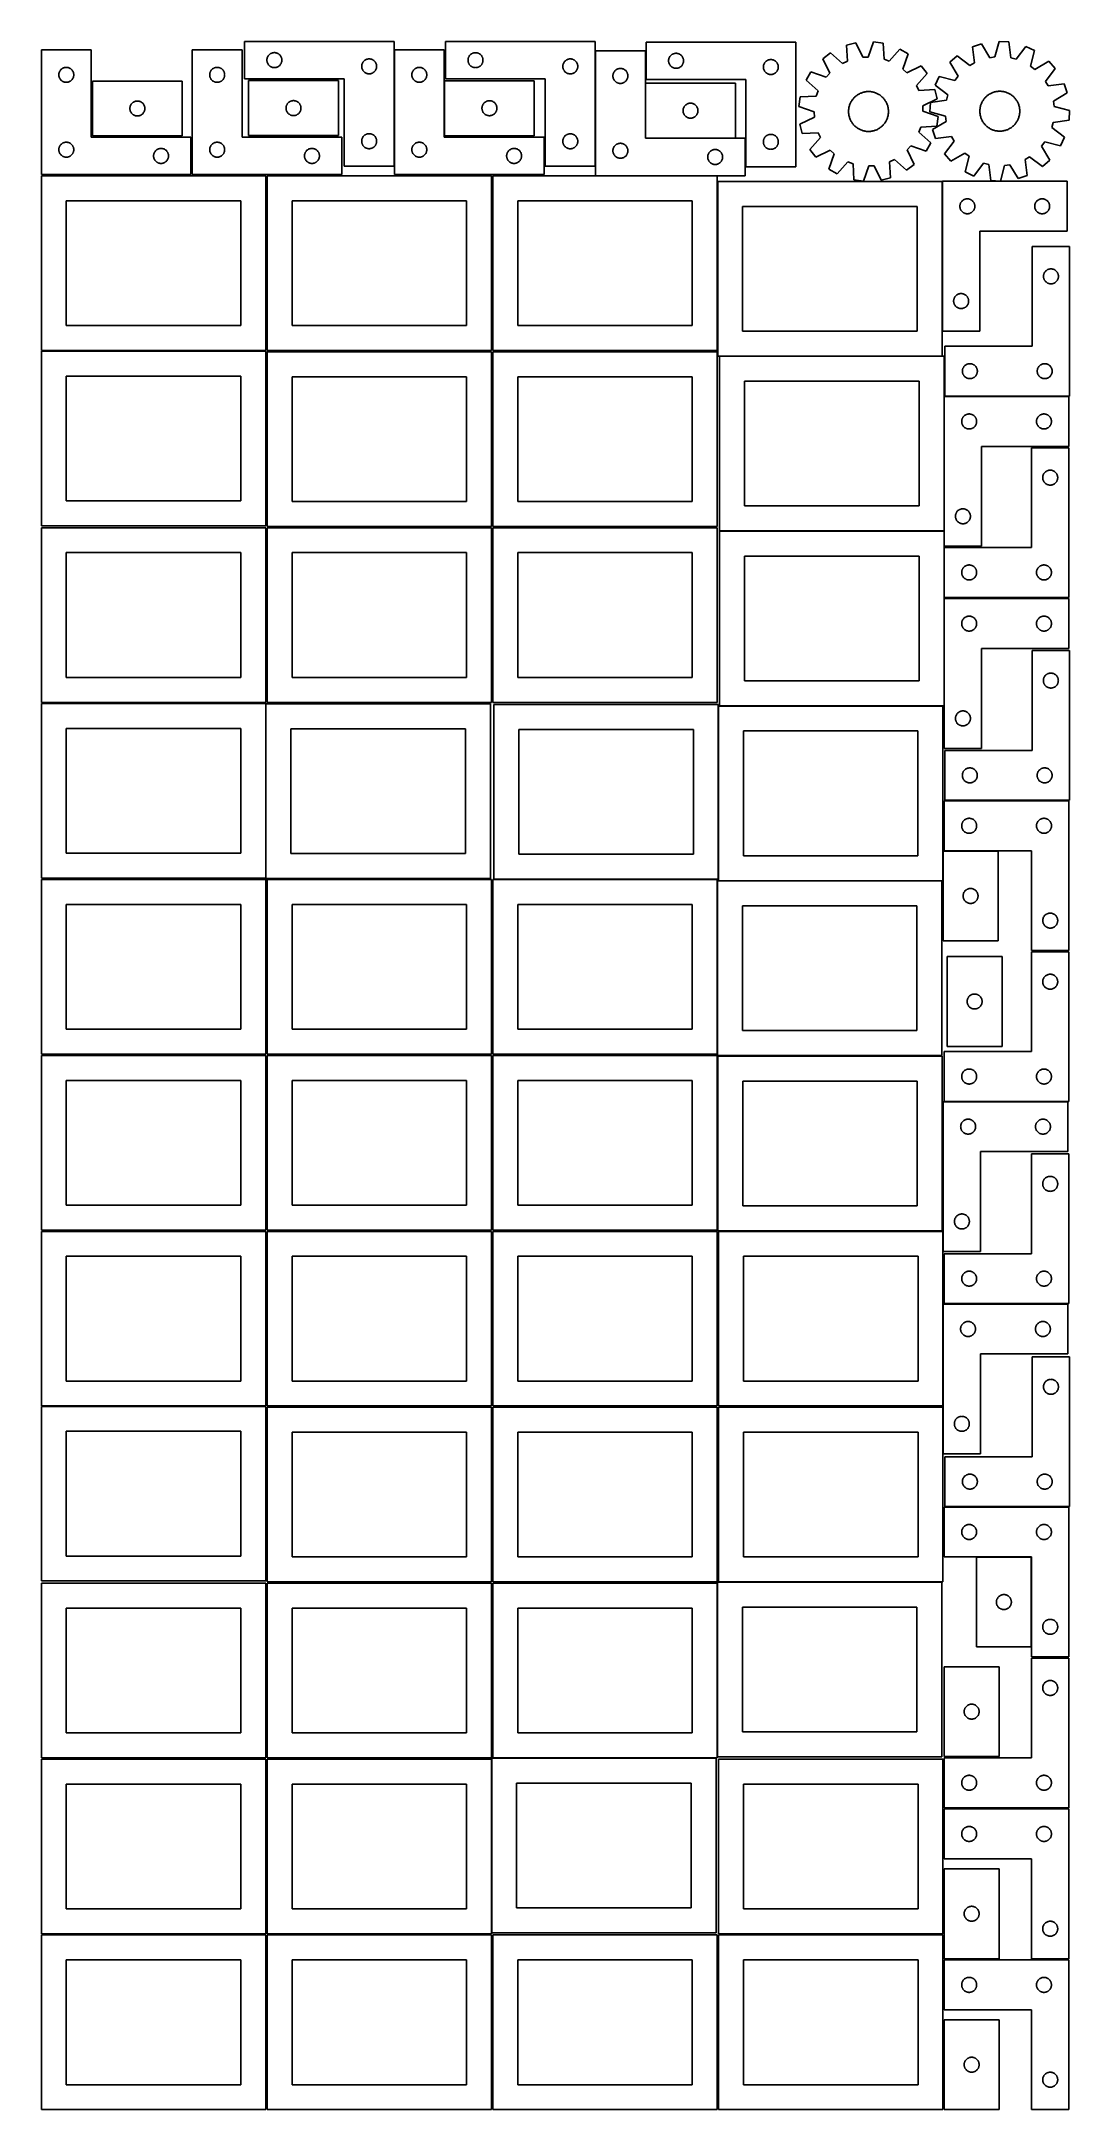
# Model space of a CAD drawing. Header units: millimetres. Extents: x 7 to 1243, y 7 to 2493.
import ezdxf

# ---------------------------------------------------------------- set-up
doc = ezdxf.new("R2010")
doc.units = ezdxf.units.MM
doc.layers.add('CUT', color=7, linetype='CONTINUOUS', true_color=0x000000)

msp = doc.modelspace()

# ---------------------------------------------------------------- linework, layer by layer
at = {"layer": 'CUT'}
for p, q in [((430.83996, 2493.445624), (250.83996, 2493.445624)), ((250.83996, 2493.445624), (250.83996, 2448.445624)), ((430.83996, 2343.445624), (430.83996, 2493.445624)), ((672.775141, 2493.364081), (492.775141, 2493.364081)), ((492.775141, 2493.364081), (492.775141, 2448.364081)), ((672.775141, 2343.364081), (672.775141, 2493.364081)), ((914.045466, 2492.653143), (734.045466, 2492.653143)), ((734.045466, 2492.653143), (734.045466, 2447.653143)), ((914.045466, 2342.653143), (914.045466, 2492.653143)), ((986.258726, 2491.745003), (975.085555, 2488.873466)), ((975.085555, 2488.873466), (976.088041, 2469.52308)), ((994.710427, 2474.309087), (986.258726, 2491.745003)), ((1007.609354, 2492.924952), (1001.130458, 2474.663892)), ((1019.030908, 2491.302119), (1007.609354, 2492.924952)), ((1020.166825, 2471.959107), (1019.030908, 2491.302119)), ((1137.452927, 2490.55104), (1126.555042, 2486.766655)), ((1147.315581, 2473.872596), (1137.452927, 2490.55104)), ((1158.633198, 2493.490045), (1153.684386, 2474.756341)), ((1170.149752, 2492.815921), (1158.633198, 2493.490045)), ((1172.879091, 2473.632774), (1170.149752, 2492.815921)), ((1190.842479, 2487.425869), (1179.101295, 2472.012011)), ((1201.224412, 2482.395865), (1190.842479, 2487.425869)), ((66.520933, 2483.251528), (6.520933, 2483.251528)), ((6.520933, 2483.251528), (6.520933, 2333.251528)), ((34.76512, 2462.078596), (35.346197, 2462.174532)), ((35.346197, 2462.174532), (35.932304, 2462.232259)), ((35.932304, 2462.232259), (36.520933, 2462.251528)), ((36.520933, 2462.251528), (37.109561, 2462.232259)), ((37.109561, 2462.232259), (37.695668, 2462.174532)), ((37.695668, 2462.174532), (38.276745, 2462.078596)), ((66.520933, 2378.251528), (66.520933, 2483.251528)), ((248.041929, 2483.251528), (188.041929, 2483.251528)), ((188.041929, 2483.251528), (188.041929, 2333.251528)), ((216.286116, 2462.078596), (216.867193, 2462.174532)), ((216.867193, 2462.174532), (217.4533, 2462.232259)), ((217.4533, 2462.232259), (218.041929, 2462.251528)), ((218.041929, 2462.251528), (218.630557, 2462.232259)), ((218.630557, 2462.232259), (219.216664, 2462.174532)), ((219.216664, 2462.174532), (219.797742, 2462.078596)), ((248.041929, 2378.251528), (248.041929, 2483.251528)), ((277.83996, 2470.945624), (277.85923, 2471.534252)), ((277.85923, 2470.356995), (277.83996, 2470.945624)), ((277.85923, 2471.534252), (277.916956, 2472.120359)), ((277.916956, 2469.770888), (277.85923, 2470.356995)), ((277.916956, 2472.120359), (278.012893, 2472.701437)), ((278.012893, 2469.189811), (277.916956, 2469.770888)), ((278.012893, 2472.701437), (278.146628, 2473.274995)), ((278.146628, 2468.616252), (278.012893, 2469.189811)), ((278.146628, 2473.274995), (278.317589, 2473.838579)), ((278.317589, 2468.052668), (278.146628, 2468.616252)), ((278.317589, 2473.838579), (278.525044, 2474.389775)), ((278.525044, 2467.501473), (278.317589, 2468.052668)), ((278.525044, 2474.389775), (278.768106, 2474.926222)), ((278.768106, 2466.965025), (278.525044, 2467.501473)), ((278.768106, 2474.926222), (279.045732, 2475.445624)), ((279.045732, 2466.445624), (278.768106, 2466.965025)), ((279.045732, 2475.445624), (279.356734, 2475.945756)), ((279.356734, 2465.945492), (279.045732, 2466.445624)), ((279.356734, 2475.945756), (279.69978, 2476.424477)), ((279.69978, 2465.466771), (279.356734, 2465.945492)), ((279.69978, 2476.424477), (280.073402, 2476.879736)), ((280.073402, 2465.011511), (279.69978, 2465.466771)), ((280.073402, 2476.879736), (280.475999, 2477.309585)), ((280.475999, 2464.581663), (280.073402, 2465.011511)), ((280.475999, 2477.309585), (280.905848, 2477.712182)), ((280.905848, 2464.179065), (280.475999, 2464.581663)), ((280.905848, 2477.712182), (281.361107, 2478.085804)), ((281.361107, 2463.805444), (280.905848, 2464.179065)), ((281.361107, 2478.085804), (281.839828, 2478.42885)), ((281.839828, 2463.462397), (281.361107, 2463.805444)), ((281.839828, 2478.42885), (282.33996, 2478.739852)), ((282.33996, 2463.151395), (281.839828, 2463.462397)), ((282.33996, 2478.739852), (282.859362, 2479.017478)), ((282.859362, 2462.873769), (282.33996, 2463.151395)), ((282.859362, 2479.017478), (283.395809, 2479.260539)), ((283.395809, 2462.630708), (282.859362, 2462.873769)), ((283.395809, 2479.260539), (283.947005, 2479.467995)), ((283.947005, 2462.423252), (283.395809, 2462.630708)), ((283.947005, 2479.467995), (284.510589, 2479.638956)), ((284.510589, 2462.252291), (283.947005, 2462.423252)), ((284.510589, 2479.638956), (285.084147, 2479.772691)), ((285.084147, 2462.118556), (284.510589, 2462.252291)), ((285.084147, 2479.772691), (285.665224, 2479.868627)), ((285.665224, 2462.02262), (285.084147, 2462.118556)), ((285.665224, 2479.868627), (286.251332, 2479.926354)), ((286.251332, 2479.926354), (286.83996, 2479.945624)), ((286.83996, 2479.945624), (287.428588, 2479.926354)), ((287.428588, 2479.926354), (288.014696, 2479.868627)), ((288.014696, 2479.868627), (288.595773, 2479.772691)), ((288.595773, 2462.118556), (288.014696, 2462.02262)), ((288.595773, 2479.772691), (289.169332, 2479.638956)), ((289.169332, 2462.252291), (288.595773, 2462.118556)), ((289.169332, 2479.638956), (289.732915, 2479.467995)), ((289.732915, 2462.423252), (289.169332, 2462.252291)), ((289.732915, 2479.467995), (290.284111, 2479.260539)), ((290.284111, 2462.630708), (289.732915, 2462.423252)), ((290.284111, 2479.260539), (290.820558, 2479.017478)), ((290.820558, 2462.873769), (290.284111, 2462.630708)), ((290.820558, 2479.017478), (291.33996, 2478.739852)), ((291.33996, 2463.151395), (290.820558, 2462.873769)), ((291.33996, 2478.739852), (291.840092, 2478.42885)), ((291.840092, 2463.462397), (291.33996, 2463.151395)), ((291.840092, 2478.42885), (292.318813, 2478.085804)), ((292.318813, 2463.805444), (291.840092, 2463.462397)), ((292.318813, 2478.085804), (292.774073, 2477.712182)), ((292.774073, 2464.179065), (292.318813, 2463.805444)), ((292.774073, 2477.712182), (293.203921, 2477.309585)), ((293.203921, 2464.581663), (292.774073, 2464.179065)), ((293.203921, 2477.309585), (293.606518, 2476.879736)), ((293.606518, 2465.011511), (293.203921, 2464.581663)), ((293.606518, 2476.879736), (293.98014, 2476.424477)), ((293.98014, 2465.466771), (293.606518, 2465.011511)), ((293.98014, 2476.424477), (294.323187, 2475.945756)), ((294.323187, 2465.945492), (293.98014, 2465.466771)), ((294.323187, 2475.945756), (294.634189, 2475.445624)), ((294.634189, 2466.445624), (294.323187, 2465.945492)), ((294.634189, 2475.445624), (294.911815, 2474.926222)), ((294.911815, 2466.965025), (294.634189, 2466.445624)), ((294.911815, 2474.926222), (295.154876, 2474.389775)), ((295.154876, 2467.501473), (294.911815, 2466.965025)), ((295.154876, 2474.389775), (295.362331, 2473.838579)), ((295.362331, 2468.052668), (295.154876, 2467.501473)), ((295.362331, 2473.838579), (295.533293, 2473.274995)), ((295.533293, 2468.616252), (295.362331, 2468.052668)), ((295.533293, 2473.274995), (295.667028, 2472.701437)), ((295.667028, 2469.189811), (295.533293, 2468.616252)), ((295.667028, 2472.701437), (295.762964, 2472.120359)), ((295.762964, 2469.770888), (295.667028, 2469.189811)), ((295.762964, 2472.120359), (295.820691, 2471.534252)), ((295.820691, 2470.356995), (295.762964, 2469.770888)), ((295.820691, 2471.534252), (295.83996, 2470.945624)), ((295.83996, 2470.945624), (295.820691, 2470.356995)), ((391.83996, 2463.445624), (391.85923, 2464.034252)), ((391.85923, 2462.856995), (391.83996, 2463.445624)), ((391.85923, 2464.034252), (391.916956, 2464.620359)), ((391.916956, 2462.270888), (391.85923, 2462.856995)), ((391.916956, 2464.620359), (392.012893, 2465.201437)), ((392.012893, 2461.689811), (391.916956, 2462.270888)), ((392.012893, 2465.201437), (392.146628, 2465.774995)), ((392.146628, 2465.774995), (392.317589, 2466.338579)), ((392.317589, 2466.338579), (392.525044, 2466.889775)), ((392.525044, 2466.889775), (392.768106, 2467.426222)), ((392.768106, 2467.426222), (393.045732, 2467.945624)), ((393.045732, 2467.945624), (393.356734, 2468.445756)), ((393.356734, 2468.445756), (393.69978, 2468.924477)), ((393.69978, 2468.924477), (394.073402, 2469.379736)), ((394.073402, 2469.379736), (394.475999, 2469.809585)), ((394.475999, 2469.809585), (394.905848, 2470.212182)), ((394.905848, 2470.212182), (395.361107, 2470.585804)), ((395.361107, 2470.585804), (395.839828, 2470.92885)), ((395.839828, 2470.92885), (396.33996, 2471.239852)), ((396.33996, 2471.239852), (396.859362, 2471.517478)), ((396.859362, 2471.517478), (397.395809, 2471.760539)), ((397.395809, 2471.760539), (397.947005, 2471.967995)), ((397.947005, 2471.967995), (398.510589, 2472.138956)), ((398.510589, 2472.138956), (399.084147, 2472.272691)), ((399.084147, 2472.272691), (399.665224, 2472.368627)), ((399.665224, 2472.368627), (400.251332, 2472.426354)), ((400.251332, 2472.426354), (400.83996, 2472.445624)), ((400.83996, 2472.445624), (401.428588, 2472.426354)), ((401.428588, 2472.426354), (402.014696, 2472.368627)), ((402.014696, 2472.368627), (402.595773, 2472.272691)), ((402.595773, 2472.272691), (403.169332, 2472.138956)), ((403.169332, 2472.138956), (403.732915, 2471.967995)), ((403.732915, 2471.967995), (404.284111, 2471.760539)), ((404.284111, 2471.760539), (404.820558, 2471.517478)), ((404.820558, 2471.517478), (405.33996, 2471.239852)), ((405.33996, 2471.239852), (405.840092, 2470.92885)), ((405.840092, 2470.92885), (406.318813, 2470.585804)), ((406.318813, 2470.585804), (406.774073, 2470.212182)), ((406.774073, 2470.212182), (407.203921, 2469.809585)), ((407.203921, 2469.809585), (407.606518, 2469.379736)), ((407.606518, 2469.379736), (407.98014, 2468.924477)), ((407.98014, 2468.924477), (408.323187, 2468.445756)), ((408.323187, 2468.445756), (408.634189, 2467.945624)), ((408.634189, 2467.945624), (408.911815, 2467.426222)), ((408.911815, 2467.426222), (409.154876, 2466.889775)), ((409.154876, 2466.889775), (409.362331, 2466.338579)), ((409.362331, 2466.338579), (409.533293, 2465.774995)), ((409.533293, 2465.774995), (409.667028, 2465.201437)), ((409.667028, 2465.201437), (409.762964, 2464.620359)), ((409.762964, 2462.270888), (409.667028, 2461.689811)), ((409.762964, 2464.620359), (409.820691, 2464.034252)), ((409.820691, 2462.856995), (409.762964, 2462.270888)), ((409.820691, 2464.034252), (409.83996, 2463.445624)), ((409.83996, 2463.445624), (409.820691, 2462.856995)), ((491.201719, 2483.251528), (431.201719, 2483.251528)), ((431.201719, 2483.251528), (431.201719, 2333.251528)), ((459.445906, 2462.078596), (460.026983, 2462.174532)), ((460.026983, 2462.174532), (460.613091, 2462.232259)), ((460.613091, 2462.232259), (461.201719, 2462.251528)), ((461.201719, 2462.251528), (461.790347, 2462.232259)), ((461.790347, 2462.232259), (462.376454, 2462.174532)), ((462.376454, 2462.174532), (462.957532, 2462.078596)), ((491.201719, 2378.251528), (491.201719, 2483.251528)), ((519.775141, 2470.864081), (519.794411, 2471.452709)), ((519.794411, 2470.275453), (519.775141, 2470.864081)), ((519.794411, 2471.452709), (519.852137, 2472.038816)), ((519.852137, 2469.689345), (519.794411, 2470.275453)), ((519.852137, 2472.038816), (519.948073, 2472.619894)), ((519.948073, 2469.108268), (519.852137, 2469.689345)), ((519.948073, 2472.619894), (520.081808, 2473.193452)), ((520.081808, 2468.534709), (519.948073, 2469.108268)), ((520.081808, 2473.193452), (520.25277, 2473.757036)), ((520.25277, 2467.971125), (520.081808, 2468.534709)), ((520.25277, 2473.757036), (520.460225, 2474.308232)), ((520.460225, 2467.41993), (520.25277, 2467.971125)), ((520.460225, 2474.308232), (520.703286, 2474.844679)), ((520.703286, 2466.883482), (520.460225, 2467.41993)), ((520.703286, 2474.844679), (520.980912, 2475.364081)), ((520.980912, 2466.364081), (520.703286, 2466.883482)), ((520.980912, 2475.364081), (521.291914, 2475.864213)), ((521.291914, 2465.863949), (520.980912, 2466.364081)), ((521.291914, 2475.864213), (521.634961, 2476.342934)), ((521.634961, 2465.385228), (521.291914, 2465.863949)), ((521.634961, 2476.342934), (522.008583, 2476.798193)), ((522.008583, 2464.929968), (521.634961, 2465.385228)), ((522.008583, 2476.798193), (522.41118, 2477.228042)), ((522.41118, 2464.50012), (522.008583, 2464.929968)), ((522.41118, 2477.228042), (522.841029, 2477.630639)), ((522.841029, 2464.097522), (522.41118, 2464.50012)), ((522.841029, 2477.630639), (523.296288, 2478.004261)), ((523.296288, 2463.723901), (522.841029, 2464.097522)), ((523.296288, 2478.004261), (523.775009, 2478.347307)), ((523.775009, 2463.380854), (523.296288, 2463.723901)), ((523.775009, 2478.347307), (524.275141, 2478.658309)), ((524.275141, 2463.069852), (523.775009, 2463.380854)), ((524.275141, 2478.658309), (524.794543, 2478.935935)), ((524.794543, 2462.792226), (524.275141, 2463.069852)), ((524.794543, 2478.935935), (525.33099, 2479.178996)), ((525.33099, 2462.549165), (524.794543, 2462.792226)), ((525.33099, 2479.178996), (525.882186, 2479.386452)), ((525.882186, 2462.34171), (525.33099, 2462.549165)), ((525.882186, 2479.386452), (526.445769, 2479.557413)), ((526.445769, 2462.170748), (525.882186, 2462.34171)), ((526.445769, 2479.557413), (527.019328, 2479.691148)), ((527.019328, 2462.037013), (526.445769, 2462.170748)), ((527.019328, 2479.691148), (527.600405, 2479.787084)), ((527.600405, 2479.787084), (528.186513, 2479.844811)), ((528.186513, 2479.844811), (528.775141, 2479.864081)), ((528.775141, 2479.864081), (529.363769, 2479.844811)), ((529.363769, 2479.844811), (529.949877, 2479.787084)), ((529.949877, 2479.787084), (530.530954, 2479.691148)), ((530.530954, 2479.691148), (531.104512, 2479.557413)), ((531.104512, 2462.170748), (530.530954, 2462.037013)), ((531.104512, 2479.557413), (531.668096, 2479.386452)), ((531.668096, 2462.34171), (531.104512, 2462.170748)), ((531.668096, 2479.386452), (532.219292, 2479.178996)), ((532.219292, 2462.549165), (531.668096, 2462.34171)), ((532.219292, 2479.178996), (532.755739, 2478.935935)), ((532.755739, 2462.792226), (532.219292, 2462.549165)), ((532.755739, 2478.935935), (533.275141, 2478.658309)), ((533.275141, 2463.069852), (532.755739, 2462.792226)), ((533.275141, 2478.658309), (533.775273, 2478.347307)), ((533.775273, 2463.380854), (533.275141, 2463.069852)), ((533.775273, 2478.347307), (534.253994, 2478.004261)), ((534.253994, 2463.723901), (533.775273, 2463.380854)), ((534.253994, 2478.004261), (534.709253, 2477.630639)), ((534.709253, 2464.097522), (534.253994, 2463.723901)), ((534.709253, 2477.630639), (535.139102, 2477.228042)), ((535.139102, 2464.50012), (534.709253, 2464.097522)), ((535.139102, 2477.228042), (535.541699, 2476.798193)), ((535.541699, 2464.929968), (535.139102, 2464.50012)), ((535.541699, 2476.798193), (535.915321, 2476.342934)), ((535.915321, 2465.385228), (535.541699, 2464.929968)), ((535.915321, 2476.342934), (536.258367, 2475.864213)), ((536.258367, 2465.863949), (535.915321, 2465.385228)), ((536.258367, 2475.864213), (536.56937, 2475.364081)), ((536.56937, 2466.364081), (536.258367, 2465.863949)), ((536.56937, 2475.364081), (536.846996, 2474.844679)), ((536.846996, 2466.883482), (536.56937, 2466.364081)), ((536.846996, 2474.844679), (537.090057, 2474.308232)), ((537.090057, 2467.41993), (536.846996, 2466.883482)), ((537.090057, 2474.308232), (537.297512, 2473.757036)), ((537.297512, 2467.971125), (537.090057, 2467.41993)), ((537.297512, 2473.757036), (537.468473, 2473.193452)), ((537.468473, 2468.534709), (537.297512, 2467.971125)), ((537.468473, 2473.193452), (537.602208, 2472.619894)), ((537.602208, 2469.108268), (537.468473, 2468.534709)), ((537.602208, 2472.619894), (537.698145, 2472.038816)), ((537.698145, 2469.689345), (537.602208, 2469.108268)), ((537.698145, 2472.038816), (537.755871, 2471.452709)), ((537.755871, 2470.275453), (537.698145, 2469.689345)), ((537.755871, 2471.452709), (537.775141, 2470.864081)), ((537.775141, 2470.864081), (537.755871, 2470.275453)), ((633.775141, 2463.364081), (633.794411, 2463.952709)), ((633.794411, 2462.775453), (633.775141, 2463.364081)), ((633.794411, 2463.952709), (633.852137, 2464.538816)), ((633.852137, 2462.189345), (633.794411, 2462.775453)), ((633.852137, 2464.538816), (633.948073, 2465.119894)), ((633.948073, 2461.608268), (633.852137, 2462.189345)), ((633.948073, 2465.119894), (634.081808, 2465.693452)), ((634.081808, 2465.693452), (634.25277, 2466.257036)), ((634.25277, 2466.257036), (634.460225, 2466.808232)), ((634.460225, 2466.808232), (634.703286, 2467.344679)), ((634.703286, 2467.344679), (634.980912, 2467.864081)), ((634.980912, 2467.864081), (635.291914, 2468.364213)), ((635.291914, 2468.364213), (635.634961, 2468.842934)), ((635.634961, 2468.842934), (636.008583, 2469.298193)), ((636.008583, 2469.298193), (636.41118, 2469.728042)), ((636.41118, 2469.728042), (636.841029, 2470.130639)), ((636.841029, 2470.130639), (637.296288, 2470.504261)), ((637.296288, 2470.504261), (637.775009, 2470.847307)), ((637.775009, 2470.847307), (638.275141, 2471.158309)), ((638.275141, 2471.158309), (638.794543, 2471.435935)), ((638.794543, 2471.435935), (639.33099, 2471.678996)), ((639.33099, 2471.678996), (639.882186, 2471.886452)), ((639.882186, 2471.886452), (640.445769, 2472.057413)), ((640.445769, 2472.057413), (641.019328, 2472.191148)), ((641.019328, 2472.191148), (641.600405, 2472.287084)), ((641.600405, 2472.287084), (642.186513, 2472.344811)), ((642.186513, 2472.344811), (642.775141, 2472.364081)), ((642.775141, 2472.364081), (643.363769, 2472.344811)), ((643.363769, 2472.344811), (643.949877, 2472.287084)), ((643.949877, 2472.287084), (644.530954, 2472.191148)), ((644.530954, 2472.191148), (645.104512, 2472.057413)), ((645.104512, 2472.057413), (645.668096, 2471.886452)), ((645.668096, 2471.886452), (646.219292, 2471.678996)), ((646.219292, 2471.678996), (646.755739, 2471.435935)), ((646.755739, 2471.435935), (647.275141, 2471.158309)), ((647.275141, 2471.158309), (647.775273, 2470.847307)), ((647.775273, 2470.847307), (648.253994, 2470.504261)), ((648.253994, 2470.504261), (648.709253, 2470.130639)), ((648.709253, 2470.130639), (649.139102, 2469.728042)), ((649.139102, 2469.728042), (649.541699, 2469.298193)), ((649.541699, 2469.298193), (649.915321, 2468.842934)), ((649.915321, 2468.842934), (650.258367, 2468.364213)), ((650.258367, 2468.364213), (650.56937, 2467.864081)), ((650.56937, 2467.864081), (650.846996, 2467.344679)), ((650.846996, 2467.344679), (651.090057, 2466.808232)), ((651.090057, 2466.808232), (651.297512, 2466.257036)), ((651.297512, 2466.257036), (651.468473, 2465.693452)), ((651.468473, 2465.693452), (651.602208, 2465.119894)), ((651.602208, 2465.119894), (651.698145, 2464.538816)), ((651.698145, 2462.189345), (651.602208, 2461.608268)), ((651.698145, 2464.538816), (651.755871, 2463.952709)), ((651.755871, 2462.775453), (651.698145, 2462.189345)), ((651.755871, 2463.952709), (651.775141, 2463.364081)), ((651.775141, 2463.364081), (651.755871, 2462.775453)), ((733.074125, 2481.948794), (673.074125, 2481.948794)), ((673.074125, 2481.948794), (673.074125, 2331.948794)), ((733.074125, 2376.948794), (733.074125, 2481.948794)), ((761.045466, 2470.153143), (761.064735, 2470.741771)), ((761.064735, 2469.564515), (761.045466, 2470.153143)), ((761.064735, 2470.741771), (761.122462, 2471.327879)), ((761.122462, 2468.978407), (761.064735, 2469.564515)), ((761.122462, 2471.327879), (761.218398, 2471.908956)), ((761.218398, 2468.39733), (761.122462, 2468.978407)), ((761.218398, 2471.908956), (761.352133, 2472.482515)), ((761.352133, 2467.823772), (761.218398, 2468.39733)), ((761.352133, 2472.482515), (761.523094, 2473.046098)), ((761.523094, 2467.260188), (761.352133, 2467.823772)), ((761.523094, 2473.046098), (761.73055, 2473.597294)), ((761.73055, 2466.708992), (761.523094, 2467.260188)), ((761.73055, 2473.597294), (761.973611, 2474.133741)), ((761.973611, 2466.172545), (761.73055, 2466.708992)), ((761.973611, 2474.133741), (762.251237, 2474.653143)), ((762.251237, 2465.653143), (761.973611, 2466.172545)), ((762.251237, 2474.653143), (762.562239, 2475.153275)), ((762.562239, 2465.153011), (762.251237, 2465.653143)), ((762.562239, 2475.153275), (762.905286, 2475.631996)), ((762.905286, 2464.67429), (762.562239, 2465.153011)), ((762.905286, 2475.631996), (763.278907, 2476.087256)), ((763.278907, 2464.219031), (762.905286, 2464.67429)), ((763.278907, 2476.087256), (763.681505, 2476.517104)), ((763.681505, 2463.789182), (763.278907, 2464.219031)), ((763.681505, 2476.517104), (764.111353, 2476.919701)), ((764.111353, 2463.386585), (763.681505, 2463.789182)), ((764.111353, 2476.919701), (764.566613, 2477.293323)), ((764.566613, 2463.012963), (764.111353, 2463.386585)), ((764.566613, 2477.293323), (765.045333, 2477.63637)), ((765.045333, 2462.669917), (764.566613, 2463.012963)), ((765.045333, 2477.63637), (765.545466, 2477.947372)), ((765.545466, 2462.358915), (765.045333, 2462.669917)), ((765.545466, 2477.947372), (766.064867, 2478.224998)), ((766.064867, 2462.081288), (765.545466, 2462.358915)), ((766.064867, 2478.224998), (766.601315, 2478.468059)), ((766.601315, 2478.468059), (767.15251, 2478.675514)), ((767.15251, 2478.675514), (767.716094, 2478.846476)), ((767.716094, 2478.846476), (768.289653, 2478.980211)), ((768.289653, 2478.980211), (768.87073, 2479.076147)), ((768.87073, 2479.076147), (769.456837, 2479.133873)), ((769.456837, 2479.133873), (770.045466, 2479.153143)), ((770.045466, 2479.153143), (770.634094, 2479.133873)), ((770.634094, 2479.133873), (771.220201, 2479.076147)), ((771.220201, 2479.076147), (771.801278, 2478.980211)), ((771.801278, 2478.980211), (772.374837, 2478.846476)), ((772.374837, 2478.846476), (772.938421, 2478.675514)), ((772.938421, 2478.675514), (773.489616, 2478.468059)), ((773.489616, 2478.468059), (774.026064, 2478.224998)), ((774.026064, 2478.224998), (774.545466, 2477.947372)), ((774.545466, 2462.358915), (774.026064, 2462.081288)), ((774.545466, 2477.947372), (775.045598, 2477.63637)), ((775.045598, 2462.669917), (774.545466, 2462.358915)), ((775.045598, 2477.63637), (775.524318, 2477.293323)), ((775.524318, 2463.012963), (775.045598, 2462.669917)), ((775.524318, 2477.293323), (775.979578, 2476.919701)), ((775.979578, 2463.386585), (775.524318, 2463.012963)), ((775.979578, 2476.919701), (776.409427, 2476.517104)), ((776.409427, 2463.789182), (775.979578, 2463.386585)), ((776.409427, 2476.517104), (776.812024, 2476.087256)), ((776.812024, 2464.219031), (776.409427, 2463.789182)), ((776.812024, 2476.087256), (777.185646, 2475.631996)), ((777.185646, 2464.67429), (776.812024, 2464.219031)), ((777.185646, 2475.631996), (777.528692, 2475.153275)), ((777.528692, 2465.153011), (777.185646, 2464.67429)), ((777.528692, 2475.153275), (777.839694, 2474.653143)), ((777.839694, 2465.653143), (777.528692, 2465.153011)), ((777.839694, 2474.653143), (778.11732, 2474.133741)), ((778.11732, 2466.172545), (777.839694, 2465.653143)), ((778.11732, 2474.133741), (778.360381, 2473.597294)), ((778.360381, 2466.708992), (778.11732, 2466.172545)), ((778.360381, 2473.597294), (778.567837, 2473.046098)), ((778.567837, 2467.260188), (778.360381, 2466.708992)), ((778.567837, 2473.046098), (778.738798, 2472.482515)), ((778.738798, 2467.823772), (778.567837, 2467.260188)), ((778.738798, 2472.482515), (778.872533, 2471.908956)), ((778.872533, 2468.39733), (778.738798, 2467.823772)), ((778.872533, 2471.908956), (778.968469, 2471.327879)), ((778.968469, 2468.978407), (778.872533, 2468.39733)), ((778.968469, 2471.327879), (779.026196, 2470.741771)), ((779.026196, 2469.564515), (778.968469, 2468.978407)), ((779.026196, 2470.741771), (779.045466, 2470.153143)), ((779.045466, 2470.153143), (779.026196, 2469.564515)), ((875.045466, 2462.653143), (875.064735, 2463.241771)), ((875.064735, 2462.064515), (875.045466, 2462.653143)), ((875.064735, 2463.241771), (875.122462, 2463.827879)), ((875.122462, 2463.827879), (875.218398, 2464.408956)), ((875.218398, 2464.408956), (875.352133, 2464.982515)), ((875.352133, 2464.982515), (875.523094, 2465.546098)), ((875.523094, 2465.546098), (875.73055, 2466.097294)), ((875.73055, 2466.097294), (875.973611, 2466.633741)), ((875.973611, 2466.633741), (876.251237, 2467.153143)), ((876.251237, 2467.153143), (876.562239, 2467.653275)), ((876.562239, 2467.653275), (876.905286, 2468.131996)), ((876.905286, 2468.131996), (877.278907, 2468.587256)), ((877.278907, 2468.587256), (877.681505, 2469.017104)), ((877.681505, 2469.017104), (878.111353, 2469.419701)), ((878.111353, 2469.419701), (878.566613, 2469.793323)), ((878.566613, 2469.793323), (879.045333, 2470.13637)), ((879.045333, 2470.13637), (879.545466, 2470.447372)), ((879.545466, 2470.447372), (880.064867, 2470.724998)), ((880.064867, 2470.724998), (880.601315, 2470.968059)), ((880.601315, 2470.968059), (881.15251, 2471.175514)), ((881.15251, 2471.175514), (881.716094, 2471.346476)), ((881.716094, 2471.346476), (882.289653, 2471.480211)), ((882.289653, 2471.480211), (882.87073, 2471.576147)), ((882.87073, 2471.576147), (883.456837, 2471.633873)), ((883.456837, 2471.633873), (884.045466, 2471.653143)), ((884.045466, 2471.653143), (884.634094, 2471.633873)), ((884.634094, 2471.633873), (885.220201, 2471.576147)), ((885.220201, 2471.576147), (885.801278, 2471.480211)), ((885.801278, 2471.480211), (886.374837, 2471.346476)), ((886.374837, 2471.346476), (886.938421, 2471.175514)), ((886.938421, 2471.175514), (887.489616, 2470.968059)), ((887.489616, 2470.968059), (888.026064, 2470.724998)), ((888.026064, 2470.724998), (888.545466, 2470.447372)), ((888.545466, 2470.447372), (889.045598, 2470.13637)), ((889.045598, 2470.13637), (889.524318, 2469.793323)), ((889.524318, 2469.793323), (889.979578, 2469.419701)), ((889.979578, 2469.419701), (890.409427, 2469.017104)), ((890.409427, 2469.017104), (890.812024, 2468.587256)), ((890.812024, 2468.587256), (891.185646, 2468.131996)), ((891.185646, 2468.131996), (891.528692, 2467.653275)), ((891.528692, 2467.653275), (891.839694, 2467.153143)), ((891.839694, 2467.153143), (892.11732, 2466.633741)), ((892.11732, 2466.633741), (892.360381, 2466.097294)), ((892.360381, 2466.097294), (892.567837, 2465.546098)), ((892.567837, 2465.546098), (892.738798, 2464.982515)), ((892.738798, 2464.982515), (892.872533, 2464.408956)), ((892.872533, 2464.408956), (892.968469, 2463.827879)), ((892.968469, 2463.827879), (893.026196, 2463.241771)), ((893.026196, 2463.241771), (893.045466, 2462.653143)), ((893.045466, 2462.653143), (893.026196, 2462.064515)), ((955.811694, 2479.612803), (946.58792, 2472.684061)), ((946.58792, 2472.684061), (954.919168, 2455.19027)), ((970.292483, 2466.738443), (955.811694, 2479.612803)), ((976.088041, 2469.52308), (970.292483, 2466.738443)), ((1001.130458, 2474.663892), (994.710427, 2474.309087)), ((1026.233938, 2469.830065), (1020.166825, 2471.959107)), ((1039.207863, 2484.221718), (1026.233938, 2469.830065)), ((1049.138971, 2478.351577), (1039.207863, 2484.221718)), ((1042.786172, 2460.046268), (1049.138971, 2478.351577)), ((1065.070495, 2464.088753), (1047.576704, 2455.757505)), ((1071.999237, 2454.864979), (1065.070495, 2464.088753)), ((1108.111732, 2475.946029), (1099.491621, 2468.279273)), ((1099.491621, 2468.279273), (1109.239012, 2451.533206)), ((1123.6062, 2464.31143), (1108.111732, 2475.946029)), ((1129.152015, 2467.565141), (1123.6062, 2464.31143)), ((1126.555042, 2486.766655), (1129.152015, 2467.565141)), ((1153.684386, 2474.756341), (1147.315581, 2473.872596)), ((1179.101295, 2472.012011), (1172.879091, 2473.632774)), ((1196.40492, 2463.628475), (1201.224412, 2482.395865)), ((1201.533248, 2459.749952), (1196.40492, 2463.628475)), ((1218.279315, 2469.497343), (1201.533248, 2459.749952)), ((1225.946071, 2460.877232), (1218.279315, 2469.497343)), ((27.520933, 2453.251528), (27.540202, 2453.840156)), ((27.540202, 2452.6629), (27.520933, 2453.251528)), ((27.540202, 2453.840156), (27.597929, 2454.426264)), ((27.597929, 2452.076793), (27.540202, 2452.6629)), ((27.597929, 2454.426264), (27.693865, 2455.007341)), ((27.693865, 2451.495715), (27.597929, 2452.076793)), ((27.693865, 2455.007341), (27.8276, 2455.5809)), ((27.8276, 2450.922157), (27.693865, 2451.495715)), ((27.8276, 2455.5809), (27.998561, 2456.144483)), ((27.998561, 2450.358573), (27.8276, 2450.922157)), ((27.998561, 2456.144483), (28.206017, 2456.695679)), ((28.206017, 2449.807377), (27.998561, 2450.358573)), ((28.206017, 2456.695679), (28.449078, 2457.232127)), ((28.449078, 2449.27093), (28.206017, 2449.807377)), ((28.449078, 2457.232127), (28.726704, 2457.751528)), ((28.726704, 2448.751528), (28.449078, 2449.27093)), ((28.726704, 2457.751528), (29.037706, 2458.25166)), ((29.037706, 2448.251396), (28.726704, 2448.751528)), ((29.037706, 2458.25166), (29.380752, 2458.730381)), ((29.380752, 2447.772675), (29.037706, 2448.251396)), ((29.380752, 2458.730381), (29.754374, 2459.185641)), ((29.754374, 2447.317416), (29.380752, 2447.772675)), ((29.754374, 2459.185641), (30.156972, 2459.615489)), ((30.156972, 2446.887567), (29.754374, 2447.317416)), ((30.156972, 2459.615489), (30.58682, 2460.018087)), ((30.58682, 2446.48497), (30.156972, 2446.887567)), ((30.58682, 2460.018087), (31.04208, 2460.391708)), ((31.04208, 2446.111348), (30.58682, 2446.48497)), ((31.04208, 2460.391708), (31.5208, 2460.734755)), ((31.5208, 2445.768302), (31.04208, 2446.111348)), ((31.5208, 2460.734755), (32.020933, 2461.045757)), ((32.020933, 2445.4573), (31.5208, 2445.768302)), ((32.020933, 2461.045757), (32.540334, 2461.323383)), ((32.540334, 2445.179674), (32.020933, 2445.4573)), ((32.540334, 2461.323383), (33.076782, 2461.566444)), ((33.076782, 2444.936613), (32.540334, 2445.179674)), ((33.076782, 2461.566444), (33.627977, 2461.773899)), ((33.627977, 2444.729157), (33.076782, 2444.936613)), ((33.627977, 2461.773899), (34.191561, 2461.944861)), ((34.191561, 2444.558196), (33.627977, 2444.729157)), ((34.191561, 2461.944861), (34.76512, 2462.078596)), ((34.76512, 2444.424461), (34.191561, 2444.558196)), ((35.346197, 2444.328525), (34.76512, 2444.424461)), ((35.932304, 2444.270798), (35.346197, 2444.328525)), ((36.520933, 2444.251528), (35.932304, 2444.270798)), ((37.109561, 2444.270798), (36.520933, 2444.251528)), ((37.695668, 2444.328525), (37.109561, 2444.270798)), ((38.276745, 2444.424461), (37.695668, 2444.328525)), ((38.276745, 2462.078596), (38.850304, 2461.944861)), ((38.850304, 2444.558196), (38.276745, 2444.424461)), ((38.850304, 2461.944861), (39.413888, 2461.773899)), ((39.413888, 2444.729157), (38.850304, 2444.558196)), ((39.413888, 2461.773899), (39.965083, 2461.566444)), ((39.965083, 2444.936613), (39.413888, 2444.729157)), ((39.965083, 2461.566444), (40.501531, 2461.323383)), ((40.501531, 2445.179674), (39.965083, 2444.936613)), ((40.501531, 2461.323383), (41.020933, 2461.045757)), ((41.020933, 2445.4573), (40.501531, 2445.179674)), ((41.020933, 2461.045757), (41.521065, 2460.734755)), ((41.521065, 2445.768302), (41.020933, 2445.4573)), ((41.521065, 2460.734755), (41.999785, 2460.391708)), ((41.999785, 2446.111348), (41.521065, 2445.768302)), ((41.999785, 2460.391708), (42.455045, 2460.018087)), ((42.455045, 2446.48497), (41.999785, 2446.111348)), ((42.455045, 2460.018087), (42.884894, 2459.615489)), ((42.884894, 2446.887567), (42.455045, 2446.48497)), ((42.884894, 2459.615489), (43.287491, 2459.185641)), ((43.287491, 2447.317416), (42.884894, 2446.887567)), ((43.287491, 2459.185641), (43.661113, 2458.730381)), ((43.661113, 2447.772675), (43.287491, 2447.317416)), ((43.661113, 2458.730381), (44.004159, 2458.25166)), ((44.004159, 2448.251396), (43.661113, 2447.772675)), ((44.004159, 2458.25166), (44.315161, 2457.751528)), ((44.315161, 2448.751528), (44.004159, 2448.251396)), ((44.315161, 2457.751528), (44.592787, 2457.232127)), ((44.592787, 2449.27093), (44.315161, 2448.751528)), ((44.592787, 2457.232127), (44.835848, 2456.695679)), ((44.835848, 2449.807377), (44.592787, 2449.27093)), ((44.835848, 2456.695679), (45.043304, 2456.144483)), ((45.043304, 2450.358573), (44.835848, 2449.807377)), ((45.043304, 2456.144483), (45.214265, 2455.5809)), ((45.214265, 2450.922157), (45.043304, 2450.358573)), ((45.214265, 2455.5809), (45.348, 2455.007341)), ((45.348, 2451.495715), (45.214265, 2450.922157)), ((45.348, 2455.007341), (45.443936, 2454.426264)), ((45.443936, 2452.076793), (45.348, 2451.495715)), ((45.443936, 2454.426264), (45.501663, 2453.840156)), ((45.501663, 2452.6629), (45.443936, 2452.076793)), ((45.501663, 2453.840156), (45.520933, 2453.251528)), ((45.520933, 2453.251528), (45.501663, 2452.6629)), ((176.051448, 2445.781805), (68.051448, 2445.781805)), ((68.051448, 2445.781805), (68.051448, 2379.781805)), ((176.051448, 2379.781805), (176.051448, 2445.781805)), ((209.041929, 2453.251528), (209.061198, 2453.840156)), ((209.061198, 2452.6629), (209.041929, 2453.251528)), ((209.061198, 2453.840156), (209.118925, 2454.426264)), ((209.118925, 2452.076793), (209.061198, 2452.6629)), ((209.118925, 2454.426264), (209.214861, 2455.007341)), ((209.214861, 2451.495715), (209.118925, 2452.076793)), ((209.214861, 2455.007341), (209.348596, 2455.5809)), ((209.348596, 2450.922157), (209.214861, 2451.495715)), ((209.348596, 2455.5809), (209.519557, 2456.144483)), ((209.519557, 2450.358573), (209.348596, 2450.922157)), ((209.519557, 2456.144483), (209.727013, 2456.695679)), ((209.727013, 2449.807377), (209.519557, 2450.358573)), ((209.727013, 2456.695679), (209.970074, 2457.232127)), ((209.970074, 2449.27093), (209.727013, 2449.807377)), ((209.970074, 2457.232127), (210.2477, 2457.751528)), ((210.2477, 2448.751528), (209.970074, 2449.27093)), ((210.2477, 2457.751528), (210.558702, 2458.25166)), ((210.558702, 2448.251396), (210.2477, 2448.751528)), ((210.558702, 2458.25166), (210.901749, 2458.730381)), ((210.901749, 2447.772675), (210.558702, 2448.251396)), ((210.901749, 2458.730381), (211.27537, 2459.185641)), ((211.27537, 2447.317416), (210.901749, 2447.772675)), ((211.27537, 2459.185641), (211.677968, 2459.615489)), ((211.677968, 2446.887567), (211.27537, 2447.317416)), ((211.677968, 2459.615489), (212.107816, 2460.018087)), ((212.107816, 2446.48497), (211.677968, 2446.887567)), ((212.107816, 2460.018087), (212.563076, 2460.391708)), ((212.563076, 2446.111348), (212.107816, 2446.48497)), ((212.563076, 2460.391708), (213.041797, 2460.734755)), ((213.041797, 2445.768302), (212.563076, 2446.111348)), ((213.041797, 2460.734755), (213.541929, 2461.045757)), ((213.541929, 2445.4573), (213.041797, 2445.768302)), ((213.541929, 2461.045757), (214.06133, 2461.323383)), ((214.06133, 2445.179674), (213.541929, 2445.4573)), ((214.06133, 2461.323383), (214.597778, 2461.566444)), ((214.597778, 2444.936613), (214.06133, 2445.179674)), ((214.597778, 2461.566444), (215.148973, 2461.773899)), ((215.148973, 2444.729157), (214.597778, 2444.936613)), ((215.148973, 2461.773899), (215.712557, 2461.944861)), ((215.712557, 2444.558196), (215.148973, 2444.729157)), ((215.712557, 2461.944861), (216.286116, 2462.078596)), ((216.286116, 2444.424461), (215.712557, 2444.558196)), ((216.867193, 2444.328525), (216.286116, 2444.424461)), ((217.4533, 2444.270798), (216.867193, 2444.328525)), ((218.041929, 2444.251528), (217.4533, 2444.270798)), ((218.630557, 2444.270798), (218.041929, 2444.251528)), ((219.216664, 2444.328525), (218.630557, 2444.270798)), ((219.797742, 2444.424461), (219.216664, 2444.328525)), ((219.797742, 2462.078596), (220.3713, 2461.944861)), ((220.3713, 2444.558196), (219.797742, 2444.424461)), ((220.3713, 2461.944861), (220.934884, 2461.773899)), ((220.934884, 2444.729157), (220.3713, 2444.558196)), ((220.934884, 2461.773899), (221.48608, 2461.566444)), ((221.48608, 2444.936613), (220.934884, 2444.729157)), ((221.48608, 2461.566444), (222.022527, 2461.323383)), ((222.022527, 2445.179674), (221.48608, 2444.936613)), ((222.022527, 2461.323383), (222.541929, 2461.045757)), ((222.541929, 2445.4573), (222.022527, 2445.179674)), ((222.541929, 2461.045757), (223.042061, 2460.734755)), ((223.042061, 2445.768302), (222.541929, 2445.4573)), ((223.042061, 2460.734755), (223.520781, 2460.391708)), ((223.520781, 2446.111348), (223.042061, 2445.768302)), ((223.520781, 2460.391708), (223.976041, 2460.018087)), ((223.976041, 2446.48497), (223.520781, 2446.111348)), ((223.976041, 2460.018087), (224.40589, 2459.615489)), ((224.40589, 2446.887567), (223.976041, 2446.48497)), ((224.40589, 2459.615489), (224.808487, 2459.185641)), ((224.808487, 2447.317416), (224.40589, 2446.887567)), ((224.808487, 2459.185641), (225.182109, 2458.730381)), ((225.182109, 2447.772675), (224.808487, 2447.317416)), ((225.182109, 2458.730381), (225.525155, 2458.25166)), ((225.525155, 2448.251396), (225.182109, 2447.772675)), ((225.525155, 2458.25166), (225.836157, 2457.751528)), ((225.836157, 2448.751528), (225.525155, 2448.251396)), ((225.836157, 2457.751528), (226.113783, 2457.232127)), ((226.113783, 2449.27093), (225.836157, 2448.751528)), ((226.113783, 2457.232127), (226.356844, 2456.695679)), ((226.356844, 2449.807377), (226.113783, 2449.27093)), ((226.356844, 2456.695679), (226.5643, 2456.144483)), ((226.5643, 2450.358573), (226.356844, 2449.807377)), ((226.5643, 2456.144483), (226.735261, 2455.5809)), ((226.735261, 2450.922157), (226.5643, 2450.358573)), ((226.735261, 2455.5809), (226.868996, 2455.007341)), ((226.868996, 2451.495715), (226.735261, 2450.922157)), ((226.868996, 2455.007341), (226.964932, 2454.426264)), ((226.964932, 2452.076793), (226.868996, 2451.495715)), ((226.964932, 2454.426264), (227.022659, 2453.840156)), ((227.022659, 2452.6629), (226.964932, 2452.076793)), ((227.022659, 2453.840156), (227.041929, 2453.251528)), ((227.041929, 2453.251528), (227.022659, 2452.6629)), ((250.83996, 2448.445624), (370.83996, 2448.445624)), ((363.846004, 2446.238836), (255.846004, 2446.238836)), ((255.846004, 2446.238836), (255.846004, 2380.238836)), ((286.251332, 2461.964893), (285.665224, 2462.02262)), ((286.83996, 2461.945624), (286.251332, 2461.964893)), ((287.428588, 2461.964893), (286.83996, 2461.945624)), ((288.014696, 2462.02262), (287.428588, 2461.964893)), ((363.846004, 2380.238836), (363.846004, 2446.238836)), ((370.83996, 2448.445624), (370.83996, 2343.445624)), ((392.146628, 2461.116252), (392.012893, 2461.689811)), ((392.317589, 2460.552668), (392.146628, 2461.116252)), ((392.525044, 2460.001473), (392.317589, 2460.552668)), ((392.768106, 2459.465025), (392.525044, 2460.001473)), ((393.045732, 2458.945624), (392.768106, 2459.465025)), ((393.356734, 2458.445492), (393.045732, 2458.945624)), ((393.69978, 2457.966771), (393.356734, 2458.445492)), ((394.073402, 2457.511511), (393.69978, 2457.966771)), ((394.475999, 2457.081663), (394.073402, 2457.511511)), ((394.905848, 2456.679065), (394.475999, 2457.081663)), ((395.361107, 2456.305444), (394.905848, 2456.679065)), ((395.839828, 2455.962397), (395.361107, 2456.305444)), ((396.33996, 2455.651395), (395.839828, 2455.962397)), ((396.859362, 2455.373769), (396.33996, 2455.651395)), ((397.395809, 2455.130708), (396.859362, 2455.373769)), ((397.947005, 2454.923252), (397.395809, 2455.130708)), ((398.510589, 2454.752291), (397.947005, 2454.923252)), ((399.084147, 2454.618556), (398.510589, 2454.752291)), ((399.665224, 2454.52262), (399.084147, 2454.618556)), ((400.251332, 2454.464893), (399.665224, 2454.52262)), ((400.83996, 2454.445624), (400.251332, 2454.464893)), ((401.428588, 2454.464893), (400.83996, 2454.445624)), ((402.014696, 2454.52262), (401.428588, 2454.464893)), ((402.595773, 2454.618556), (402.014696, 2454.52262)), ((403.169332, 2454.752291), (402.595773, 2454.618556)), ((403.732915, 2454.923252), (403.169332, 2454.752291)), ((404.284111, 2455.130708), (403.732915, 2454.923252)), ((404.820558, 2455.373769), (404.284111, 2455.130708)), ((405.33996, 2455.651395), (404.820558, 2455.373769)), ((405.840092, 2455.962397), (405.33996, 2455.651395)), ((406.318813, 2456.305444), (405.840092, 2455.962397)), ((406.774073, 2456.679065), (406.318813, 2456.305444)), ((407.203921, 2457.081663), (406.774073, 2456.679065)), ((407.606518, 2457.511511), (407.203921, 2457.081663)), ((407.98014, 2457.966771), (407.606518, 2457.511511)), ((408.323187, 2458.445492), (407.98014, 2457.966771)), ((408.634189, 2458.945624), (408.323187, 2458.445492)), ((408.911815, 2459.465025), (408.634189, 2458.945624)), ((409.154876, 2460.001473), (408.911815, 2459.465025)), ((409.362331, 2460.552668), (409.154876, 2460.001473)), ((409.533293, 2461.116252), (409.362331, 2460.552668)), ((409.667028, 2461.689811), (409.533293, 2461.116252)), ((452.201719, 2453.251528), (452.220988, 2453.840156)), ((452.220988, 2452.6629), (452.201719, 2453.251528)), ((452.220988, 2453.840156), (452.278715, 2454.426264)), ((452.278715, 2452.076793), (452.220988, 2452.6629)), ((452.278715, 2454.426264), (452.374651, 2455.007341)), ((452.374651, 2451.495715), (452.278715, 2452.076793)), ((452.374651, 2455.007341), (452.508386, 2455.5809)), ((452.508386, 2450.922157), (452.374651, 2451.495715)), ((452.508386, 2455.5809), (452.679348, 2456.144483)), ((452.679348, 2450.358573), (452.508386, 2450.922157)), ((452.679348, 2456.144483), (452.886803, 2456.695679)), ((452.886803, 2449.807377), (452.679348, 2450.358573)), ((452.886803, 2456.695679), (453.129864, 2457.232127)), ((453.129864, 2449.27093), (452.886803, 2449.807377)), ((453.129864, 2457.232127), (453.40749, 2457.751528)), ((453.40749, 2448.751528), (453.129864, 2449.27093)), ((453.40749, 2457.751528), (453.718492, 2458.25166)), ((453.718492, 2448.251396), (453.40749, 2448.751528)), ((453.718492, 2458.25166), (454.061539, 2458.730381)), ((454.061539, 2447.772675), (453.718492, 2448.251396)), ((454.061539, 2458.730381), (454.43516, 2459.185641)), ((454.43516, 2447.317416), (454.061539, 2447.772675)), ((454.43516, 2459.185641), (454.837758, 2459.615489)), ((454.837758, 2446.887567), (454.43516, 2447.317416)), ((454.837758, 2459.615489), (455.267606, 2460.018087)), ((455.267606, 2446.48497), (454.837758, 2446.887567)), ((455.267606, 2460.018087), (455.722866, 2460.391708)), ((455.722866, 2446.111348), (455.267606, 2446.48497)), ((455.722866, 2460.391708), (456.201587, 2460.734755)), ((456.201587, 2445.768302), (455.722866, 2446.111348)), ((456.201587, 2460.734755), (456.701719, 2461.045757)), ((456.701719, 2445.4573), (456.201587, 2445.768302)), ((456.701719, 2461.045757), (457.22112, 2461.323383)), ((457.22112, 2445.179674), (456.701719, 2445.4573)), ((457.22112, 2461.323383), (457.757568, 2461.566444)), ((457.757568, 2444.936613), (457.22112, 2445.179674)), ((457.757568, 2461.566444), (458.308763, 2461.773899)), ((458.308763, 2444.729157), (457.757568, 2444.936613)), ((458.308763, 2461.773899), (458.872347, 2461.944861)), ((458.872347, 2444.558196), (458.308763, 2444.729157)), ((458.872347, 2461.944861), (459.445906, 2462.078596)), ((459.445906, 2444.424461), (458.872347, 2444.558196)), ((460.026983, 2444.328525), (459.445906, 2444.424461)), ((460.613091, 2444.270798), (460.026983, 2444.328525)), ((461.201719, 2444.251528), (460.613091, 2444.270798)), ((461.790347, 2444.270798), (461.201719, 2444.251528)), ((462.376454, 2444.328525), (461.790347, 2444.270798)), ((462.957532, 2444.424461), (462.376454, 2444.328525)), ((462.957532, 2462.078596), (463.53109, 2461.944861)), ((463.53109, 2444.558196), (462.957532, 2444.424461)), ((463.53109, 2461.944861), (464.094674, 2461.773899)), ((464.094674, 2444.729157), (463.53109, 2444.558196)), ((464.094674, 2461.773899), (464.64587, 2461.566444)), ((464.64587, 2444.936613), (464.094674, 2444.729157)), ((464.64587, 2461.566444), (465.182317, 2461.323383)), ((465.182317, 2445.179674), (464.64587, 2444.936613)), ((465.182317, 2461.323383), (465.701719, 2461.045757)), ((465.701719, 2445.4573), (465.182317, 2445.179674)), ((465.701719, 2461.045757), (466.201851, 2460.734755)), ((466.201851, 2445.768302), (465.701719, 2445.4573)), ((466.201851, 2460.734755), (466.680572, 2460.391708)), ((466.680572, 2446.111348), (466.201851, 2445.768302)), ((466.680572, 2460.391708), (467.135831, 2460.018087)), ((467.135831, 2446.48497), (466.680572, 2446.111348)), ((467.135831, 2460.018087), (467.56568, 2459.615489)), ((467.56568, 2446.887567), (467.135831, 2446.48497)), ((467.56568, 2459.615489), (467.968277, 2459.185641)), ((467.968277, 2447.317416), (467.56568, 2446.887567)), ((467.968277, 2459.185641), (468.341899, 2458.730381)), ((468.341899, 2447.772675), (467.968277, 2447.317416)), ((468.341899, 2458.730381), (468.684945, 2458.25166)), ((468.684945, 2448.251396), (468.341899, 2447.772675)), ((468.684945, 2458.25166), (468.995947, 2457.751528)), ((468.995947, 2448.751528), (468.684945, 2448.251396)), ((468.995947, 2457.751528), (469.273573, 2457.232127)), ((469.273573, 2449.27093), (468.995947, 2448.751528)), ((469.273573, 2457.232127), (469.516634, 2456.695679)), ((469.516634, 2449.807377), (469.273573, 2449.27093)), ((469.516634, 2456.695679), (469.72409, 2456.144483)), ((469.72409, 2450.358573), (469.516634, 2449.807377)), ((469.72409, 2456.144483), (469.895051, 2455.5809)), ((469.895051, 2450.922157), (469.72409, 2450.358573)), ((469.895051, 2455.5809), (470.028786, 2455.007341)), ((470.028786, 2451.495715), (469.895051, 2450.922157)), ((470.028786, 2455.007341), (470.124722, 2454.426264)), ((470.124722, 2452.076793), (470.028786, 2451.495715)), ((470.124722, 2454.426264), (470.182449, 2453.840156)), ((470.182449, 2452.6629), (470.124722, 2452.076793)), ((470.182449, 2453.840156), (470.201719, 2453.251528)), ((470.201719, 2453.251528), (470.182449, 2452.6629)), ((599.534663, 2446.091619), (491.534663, 2446.091619)), ((491.534663, 2446.091619), (491.534663, 2380.091619)), ((492.775141, 2448.364081), (612.775141, 2448.364081)), ((527.600405, 2461.941077), (527.019328, 2462.037013)), ((528.186513, 2461.88335), (527.600405, 2461.941077)), ((528.775141, 2461.864081), (528.186513, 2461.88335)), ((529.363769, 2461.88335), (528.775141, 2461.864081)), ((529.949877, 2461.941077), (529.363769, 2461.88335)), ((530.530954, 2462.037013), (529.949877, 2461.941077)), ((599.534663, 2380.091619), (599.534663, 2446.091619)), ((612.775141, 2448.364081), (612.775141, 2343.364081)), ((634.081808, 2461.034709), (633.948073, 2461.608268)), ((634.25277, 2460.471125), (634.081808, 2461.034709)), ((634.460225, 2459.91993), (634.25277, 2460.471125)), ((634.703286, 2459.383482), (634.460225, 2459.91993)), ((634.980912, 2458.864081), (634.703286, 2459.383482)), ((635.291914, 2458.363949), (634.980912, 2458.864081)), ((635.634961, 2457.885228), (635.291914, 2458.363949)), ((636.008583, 2457.429968), (635.634961, 2457.885228)), ((636.41118, 2457.00012), (636.008583, 2457.429968)), ((636.841029, 2456.597522), (636.41118, 2457.00012)), ((637.296288, 2456.223901), (636.841029, 2456.597522)), ((637.775009, 2455.880854), (637.296288, 2456.223901)), ((638.275141, 2455.569852), (637.775009, 2455.880854)), ((638.794543, 2455.292226), (638.275141, 2455.569852)), ((639.33099, 2455.049165), (638.794543, 2455.292226)), ((639.882186, 2454.84171), (639.33099, 2455.049165)), ((640.445769, 2454.670748), (639.882186, 2454.84171)), ((641.019328, 2454.537013), (640.445769, 2454.670748)), ((641.600405, 2454.441077), (641.019328, 2454.537013)), ((642.186513, 2454.38335), (641.600405, 2454.441077)), ((642.775141, 2454.364081), (642.186513, 2454.38335)), ((643.363769, 2454.38335), (642.775141, 2454.364081)), ((643.949877, 2454.441077), (643.363769, 2454.38335)), ((644.530954, 2454.537013), (643.949877, 2454.441077)), ((645.104512, 2454.670748), (644.530954, 2454.537013)), ((645.668096, 2454.84171), (645.104512, 2454.670748)), ((646.219292, 2455.049165), (645.668096, 2454.84171)), ((646.755739, 2455.292226), (646.219292, 2455.049165)), ((647.275141, 2455.569852), (646.755739, 2455.292226)), ((647.775273, 2455.880854), (647.275141, 2455.569852)), ((648.253994, 2456.223901), (647.775273, 2455.880854)), ((648.709253, 2456.597522), (648.253994, 2456.223901)), ((649.139102, 2457.00012), (648.709253, 2456.597522)), ((649.541699, 2457.429968), (649.139102, 2457.00012)), ((649.915321, 2457.885228), (649.541699, 2457.429968)), ((650.258367, 2458.363949), (649.915321, 2457.885228)), ((650.56937, 2458.864081), (650.258367, 2458.363949)), ((650.846996, 2459.383482), (650.56937, 2458.864081)), ((651.090057, 2459.91993), (650.846996, 2459.383482)), ((651.297512, 2460.471125), (651.090057, 2459.91993)), ((651.468473, 2461.034709), (651.297512, 2460.471125)), ((651.602208, 2461.608268), (651.468473, 2461.034709)), ((694.074125, 2451.948794), (694.093394, 2452.537422)), ((694.093394, 2451.360166), (694.074125, 2451.948794)), ((694.093394, 2452.537422), (694.151121, 2453.12353)), ((694.151121, 2450.774058), (694.093394, 2451.360166)), ((694.151121, 2453.12353), (694.247057, 2453.704607)), ((694.247057, 2450.192981), (694.151121, 2450.774058)), ((694.247057, 2453.704607), (694.380792, 2454.278165)), ((694.380792, 2449.619423), (694.247057, 2450.192981)), ((694.380792, 2454.278165), (694.551754, 2454.841749)), ((694.551754, 2449.055839), (694.380792, 2449.619423)), ((694.551754, 2454.841749), (694.759209, 2455.392945)), ((694.759209, 2448.504643), (694.551754, 2449.055839)), ((694.759209, 2455.392945), (695.00227, 2455.929392)), ((695.00227, 2447.968196), (694.759209, 2448.504643)), ((695.00227, 2455.929392), (695.279896, 2456.448794)), ((695.279896, 2447.448794), (695.00227, 2447.968196)), ((695.279896, 2456.448794), (695.590898, 2456.948926)), ((695.590898, 2446.948662), (695.279896, 2447.448794)), ((695.590898, 2456.948926), (695.933945, 2457.427647)), ((695.933945, 2446.469941), (695.590898, 2446.948662)), ((695.933945, 2457.427647), (696.307566, 2457.882906)), ((696.307566, 2446.014682), (695.933945, 2446.469941)), ((696.307566, 2457.882906), (696.710164, 2458.312755)), ((696.710164, 2445.584833), (696.307566, 2446.014682)), ((696.710164, 2458.312755), (697.140012, 2458.715352)), ((697.140012, 2445.182236), (696.710164, 2445.584833)), ((697.140012, 2458.715352), (697.595272, 2459.088974)), ((697.595272, 2444.808614), (697.140012, 2445.182236)), ((697.595272, 2459.088974), (698.073993, 2459.43202)), ((698.073993, 2444.465567), (697.595272, 2444.808614)), ((698.073993, 2459.43202), (698.574125, 2459.743023)), ((698.574125, 2444.154565), (698.073993, 2444.465567)), ((698.574125, 2459.743023), (699.093526, 2460.020649)), ((699.093526, 2443.876939), (698.574125, 2444.154565)), ((699.093526, 2460.020649), (699.629974, 2460.26371)), ((699.629974, 2443.633878), (699.093526, 2443.876939)), ((699.629974, 2460.26371), (700.181169, 2460.471165)), ((700.181169, 2443.426423), (699.629974, 2443.633878)), ((700.181169, 2460.471165), (700.744753, 2460.642126)), ((700.744753, 2443.255461), (700.181169, 2443.426423)), ((700.744753, 2460.642126), (701.318312, 2460.775861)), ((701.318312, 2443.121726), (700.744753, 2443.255461)), ((701.318312, 2460.775861), (701.899389, 2460.871798)), ((701.899389, 2443.02579), (701.318312, 2443.121726)), ((701.899389, 2460.871798), (702.485497, 2460.929524)), ((702.485497, 2442.968064), (701.899389, 2443.02579)), ((702.485497, 2460.929524), (703.074125, 2460.948794)), ((703.074125, 2442.948794), (702.485497, 2442.968064)), ((703.074125, 2460.948794), (703.662753, 2460.929524)), ((703.662753, 2442.968064), (703.074125, 2442.948794)), ((703.662753, 2460.929524), (704.24886, 2460.871798)), ((704.24886, 2443.02579), (703.662753, 2442.968064)), ((704.24886, 2460.871798), (704.829938, 2460.775861)), ((704.829938, 2443.121726), (704.24886, 2443.02579)), ((704.829938, 2460.775861), (705.403496, 2460.642126)), ((705.403496, 2443.255461), (704.829938, 2443.121726)), ((705.403496, 2460.642126), (705.96708, 2460.471165)), ((705.96708, 2443.426423), (705.403496, 2443.255461)), ((705.96708, 2460.471165), (706.518276, 2460.26371)), ((706.518276, 2443.633878), (705.96708, 2443.426423)), ((706.518276, 2460.26371), (707.054723, 2460.020649)), ((707.054723, 2443.876939), (706.518276, 2443.633878)), ((707.054723, 2460.020649), (707.574125, 2459.743023)), ((707.574125, 2444.154565), (707.054723, 2443.876939)), ((707.574125, 2459.743023), (708.074257, 2459.43202)), ((708.074257, 2444.465567), (707.574125, 2444.154565)), ((708.074257, 2459.43202), (708.552978, 2459.088974)), ((708.552978, 2444.808614), (708.074257, 2444.465567)), ((708.552978, 2459.088974), (709.008237, 2458.715352)), ((709.008237, 2445.182236), (708.552978, 2444.808614)), ((709.008237, 2458.715352), (709.438086, 2458.312755)), ((709.438086, 2445.584833), (709.008237, 2445.182236)), ((709.438086, 2458.312755), (709.840683, 2457.882906)), ((709.840683, 2446.014682), (709.438086, 2445.584833)), ((709.840683, 2457.882906), (710.214305, 2457.427647)), ((710.214305, 2446.469941), (709.840683, 2446.014682)), ((710.214305, 2457.427647), (710.557351, 2456.948926)), ((710.557351, 2446.948662), (710.214305, 2446.469941)), ((710.557351, 2456.948926), (710.868353, 2456.448794)), ((710.868353, 2447.448794), (710.557351, 2446.948662)), ((710.868353, 2456.448794), (711.145979, 2455.929392)), ((711.145979, 2447.968196), (710.868353, 2447.448794)), ((711.145979, 2455.929392), (711.38904, 2455.392945)), ((711.38904, 2448.504643), (711.145979, 2447.968196)), ((711.38904, 2455.392945), (711.596496, 2454.841749)), ((711.596496, 2449.055839), (711.38904, 2448.504643)), ((711.596496, 2454.841749), (711.767457, 2454.278165)), ((711.767457, 2449.619423), (711.596496, 2449.055839)), ((711.767457, 2454.278165), (711.901192, 2453.704607)), ((711.901192, 2450.192981), (711.767457, 2449.619423)), ((711.901192, 2453.704607), (711.997128, 2453.12353)), ((711.997128, 2450.774058), (711.901192, 2450.192981)), ((711.997128, 2453.12353), (712.054855, 2452.537422)), ((712.054855, 2451.360166), (711.997128, 2450.774058)), ((712.054855, 2452.537422), (712.074125, 2451.948794)), ((712.074125, 2451.948794), (712.054855, 2451.360166)), ((841.412776, 2443.167059), (733.412776, 2443.167059)), ((733.412776, 2443.167059), (733.412776, 2377.167059)), ((734.045466, 2447.653143), (854.045466, 2447.653143)), ((766.601315, 2461.838227), (766.064867, 2462.081288)), ((767.15251, 2461.630772), (766.601315, 2461.838227)), ((767.716094, 2461.459811), (767.15251, 2461.630772)), ((768.289653, 2461.326076), (767.716094, 2461.459811)), ((768.87073, 2461.230139), (768.289653, 2461.326076)), ((769.456837, 2461.172413), (768.87073, 2461.230139)), ((770.045466, 2461.153143), (769.456837, 2461.172413)), ((770.634094, 2461.172413), (770.045466, 2461.153143)), ((771.220201, 2461.230139), (770.634094, 2461.172413)), ((771.801278, 2461.326076), (771.220201, 2461.230139)), ((772.374837, 2461.459811), (771.801278, 2461.326076)), ((772.938421, 2461.630772), (772.374837, 2461.459811)), ((773.489616, 2461.838227), (772.938421, 2461.630772)), ((774.026064, 2462.081288), (773.489616, 2461.838227)), ((841.412776, 2377.167059), (841.412776, 2443.167059)), ((854.045466, 2447.653143), (854.045466, 2342.653143)), ((875.122462, 2461.478407), (875.064735, 2462.064515)), ((875.218398, 2460.89733), (875.122462, 2461.478407)), ((875.352133, 2460.323772), (875.218398, 2460.89733)), ((875.523094, 2459.760188), (875.352133, 2460.323772)), ((875.73055, 2459.208992), (875.523094, 2459.760188)), ((875.973611, 2458.672545), (875.73055, 2459.208992)), ((876.251237, 2458.153143), (875.973611, 2458.672545)), ((876.562239, 2457.653011), (876.251237, 2458.153143)), ((876.905286, 2457.17429), (876.562239, 2457.653011)), ((877.278907, 2456.719031), (876.905286, 2457.17429)), ((877.681505, 2456.289182), (877.278907, 2456.719031)), ((878.111353, 2455.886585), (877.681505, 2456.289182)), ((878.566613, 2455.512963), (878.111353, 2455.886585)), ((879.045333, 2455.169917), (878.566613, 2455.512963)), ((879.545466, 2454.858915), (879.045333, 2455.169917)), ((880.064867, 2454.581288), (879.545466, 2454.858915)), ((880.601315, 2454.338227), (880.064867, 2454.581288)), ((881.15251, 2454.130772), (880.601315, 2454.338227)), ((881.716094, 2453.959811), (881.15251, 2454.130772)), ((882.289653, 2453.826076), (881.716094, 2453.959811)), ((882.87073, 2453.730139), (882.289653, 2453.826076)), ((883.456837, 2453.672413), (882.87073, 2453.730139)), ((884.045466, 2453.653143), (883.456837, 2453.672413)), ((884.634094, 2453.672413), (884.045466, 2453.653143)), ((885.220201, 2453.730139), (884.634094, 2453.672413)), ((885.801278, 2453.826076), (885.220201, 2453.730139)), ((886.374837, 2453.959811), (885.801278, 2453.826076)), ((886.938421, 2454.130772), (886.374837, 2453.959811)), ((887.489616, 2454.338227), (886.938421, 2454.130772)), ((888.026064, 2454.581288), (887.489616, 2454.338227)), ((888.545466, 2454.858915), (888.026064, 2454.581288)), ((889.045598, 2455.169917), (888.545466, 2454.858915)), ((889.524318, 2455.512963), (889.045598, 2455.169917)), ((889.979578, 2455.886585), (889.524318, 2455.512963)), ((890.409427, 2456.289182), (889.979578, 2455.886585)), ((890.812024, 2456.719031), (890.409427, 2456.289182)), ((891.185646, 2457.17429), (890.812024, 2456.719031)), ((891.528692, 2457.653011), (891.185646, 2457.17429)), ((891.839694, 2458.153143), (891.528692, 2457.653011)), ((892.11732, 2458.672545), (891.839694, 2458.153143)), ((892.360381, 2459.208992), (892.11732, 2458.672545)), ((892.567837, 2459.760188), (892.360381, 2459.208992)), ((892.738798, 2460.323772), (892.567837, 2459.760188)), ((892.872533, 2460.89733), (892.738798, 2460.323772)), ((892.968469, 2461.478407), (892.872533, 2460.89733)), ((893.026196, 2462.064515), (892.968469, 2461.478407)), ((932.325096, 2456.752537), (926.454955, 2446.821429)), ((926.454955, 2446.821429), (940.846608, 2433.847504)), ((950.630405, 2450.399738), (932.325096, 2456.752537)), ((954.919168, 2455.19027), (950.630405, 2450.399738)), ((1047.576704, 2455.757505), (1042.786172, 2460.046268)), ((1059.124877, 2440.38419), (1071.999237, 2454.864979)), ((1061.909514, 2434.588632), (1059.124877, 2440.38419)), ((1086.593099, 2451.22437), (1081.563095, 2440.842437)), ((1081.563095, 2440.842437), (1096.976953, 2429.101253)), ((1105.360489, 2446.404878), (1086.593099, 2451.22437)), ((1109.239012, 2451.533206), (1105.360489, 2446.404878)), ((1214.311472, 2445.382764), (1225.946071, 2460.877232)), ((1217.565182, 2439.836949), (1214.311472, 2445.382764)), ((1236.766697, 2442.433922), (1217.565182, 2439.836949)), ((1240.551082, 2431.536037), (1236.766697, 2442.433922)), ((113.051448, 2412.781805), (113.070718, 2413.370433)), ((113.070718, 2412.193177), (113.051448, 2412.781805)), ((113.070718, 2413.370433), (113.128444, 2413.956541)), ((113.128444, 2413.956541), (113.22438, 2414.537618)), ((113.22438, 2414.537618), (113.358116, 2415.111176)), ((113.358116, 2415.111176), (113.529077, 2415.67476)), ((113.529077, 2415.67476), (113.736532, 2416.225956)), ((113.736532, 2416.225956), (113.979593, 2416.762403)), ((113.979593, 2416.762403), (114.257219, 2417.281805)), ((114.257219, 2417.281805), (114.568222, 2417.781937)), ((114.568222, 2417.781937), (114.911268, 2418.260658)), ((114.911268, 2418.260658), (115.28489, 2418.715917)), ((115.28489, 2418.715917), (115.687487, 2419.145766)), ((115.687487, 2419.145766), (116.117336, 2419.548363)), ((116.117336, 2419.548363), (116.572595, 2419.921985)), ((116.572595, 2419.921985), (117.051316, 2420.265031)), ((117.051316, 2420.265031), (117.551448, 2420.576033)), ((117.551448, 2420.576033), (118.07085, 2420.85366)), ((118.07085, 2420.85366), (118.607297, 2421.096721)), ((118.607297, 2421.096721), (119.158493, 2421.304176)), ((119.158493, 2421.304176), (119.722077, 2421.475137)), ((119.722077, 2421.475137), (120.295635, 2421.608872)), ((120.295635, 2421.608872), (120.876712, 2421.704809)), ((120.876712, 2421.704809), (121.46282, 2421.762535)), ((121.46282, 2421.762535), (122.051448, 2421.781805)), ((122.051448, 2421.781805), (122.640076, 2421.762535)), ((122.640076, 2421.762535), (123.226184, 2421.704809)), ((123.226184, 2421.704809), (123.807261, 2421.608872)), ((123.807261, 2421.608872), (124.380819, 2421.475137)), ((124.380819, 2421.475137), (124.944403, 2421.304176)), ((124.944403, 2421.304176), (125.495599, 2421.096721)), ((125.495599, 2421.096721), (126.032046, 2420.85366)), ((126.032046, 2420.85366), (126.551448, 2420.576033)), ((126.551448, 2420.576033), (127.05158, 2420.265031)), ((127.05158, 2420.265031), (127.530301, 2419.921985)), ((127.530301, 2419.921985), (127.98556, 2419.548363)), ((127.98556, 2419.548363), (128.415409, 2419.145766)), ((128.415409, 2419.145766), (128.818006, 2418.715917)), ((128.818006, 2418.715917), (129.191628, 2418.260658)), ((129.191628, 2418.260658), (129.534675, 2417.781937)), ((129.534675, 2417.781937), (129.845677, 2417.281805)), ((129.845677, 2417.281805), (130.123303, 2416.762403)), ((130.123303, 2416.762403), (130.366364, 2416.225956)), ((130.366364, 2416.225956), (130.573819, 2415.67476)), ((130.573819, 2415.67476), (130.74478, 2415.111176)), ((130.74478, 2415.111176), (130.878516, 2414.537618)), ((130.878516, 2414.537618), (130.974452, 2413.956541)), ((130.974452, 2413.956541), (131.032178, 2413.370433)), ((131.032178, 2413.370433), (131.051448, 2412.781805)), ((131.051448, 2412.781805), (131.032178, 2412.193177)), ((300.846004, 2413.238836), (300.865273, 2413.827464)), ((300.865273, 2412.650208), (300.846004, 2413.238836)), ((300.865273, 2413.827464), (300.923, 2414.413572)), ((300.923, 2412.0641), (300.865273, 2412.650208)), ((300.923, 2414.413572), (301.018936, 2414.994649)), ((301.018936, 2414.994649), (301.152671, 2415.568208)), ((301.152671, 2415.568208), (301.323633, 2416.131791)), ((301.323633, 2416.131791), (301.531088, 2416.682987)), ((301.531088, 2416.682987), (301.774149, 2417.219434)), ((301.774149, 2417.219434), (302.051775, 2417.738836)), ((302.051775, 2417.738836), (302.362777, 2418.238968)), ((302.362777, 2418.238968), (302.705824, 2418.717689)), ((302.705824, 2418.717689), (303.079445, 2419.172948)), ((303.079445, 2419.172948), (303.482043, 2419.602797)), ((303.482043, 2419.602797), (303.911891, 2420.005394)), ((303.911891, 2420.005394), (304.367151, 2420.379016)), ((304.367151, 2420.379016), (304.845872, 2420.722063)), ((304.845872, 2420.722063), (305.346004, 2421.033065)), ((305.346004, 2421.033065), (305.865405, 2421.310691)), ((305.865405, 2421.310691), (306.401853, 2421.553752)), ((306.401853, 2421.553752), (306.953048, 2421.761207)), ((306.953048, 2421.761207), (307.516632, 2421.932169)), ((307.516632, 2421.932169), (308.090191, 2422.065904)), ((308.090191, 2422.065904), (308.671268, 2422.16184)), ((308.671268, 2422.16184), (309.257376, 2422.219566)), ((309.257376, 2422.219566), (309.846004, 2422.238836)), ((309.846004, 2422.238836), (310.434632, 2422.219566)), ((310.434632, 2422.219566), (311.020739, 2422.16184)), ((311.020739, 2422.16184), (311.601817, 2422.065904)), ((311.601817, 2422.065904), (312.175375, 2421.932169)), ((312.175375, 2421.932169), (312.738959, 2421.761207)), ((312.738959, 2421.761207), (313.290155, 2421.553752)), ((313.290155, 2421.553752), (313.826602, 2421.310691)), ((313.826602, 2421.310691), (314.346004, 2421.033065)), ((314.346004, 2421.033065), (314.846136, 2420.722063)), ((314.846136, 2420.722063), (315.324857, 2420.379016)), ((315.324857, 2420.379016), (315.780116, 2420.005394)), ((315.780116, 2420.005394), (316.209965, 2419.602797)), ((316.209965, 2419.602797), (316.612562, 2419.172948)), ((316.612562, 2419.172948), (316.986184, 2418.717689)), ((316.986184, 2418.717689), (317.32923, 2418.238968)), ((317.32923, 2418.238968), (317.640232, 2417.738836)), ((317.640232, 2417.738836), (317.917858, 2417.219434)), ((317.917858, 2417.219434), (318.160919, 2416.682987)), ((318.160919, 2416.682987), (318.368375, 2416.131791)), ((318.368375, 2416.131791), (318.539336, 2415.568208)), ((318.539336, 2415.568208), (318.673071, 2414.994649)), ((318.673071, 2414.994649), (318.769007, 2414.413572)), ((318.769007, 2414.413572), (318.826734, 2413.827464)), ((318.826734, 2412.650208), (318.769007, 2412.0641)), ((318.826734, 2413.827464), (318.846004, 2413.238836)), ((318.846004, 2413.238836), (318.826734, 2412.650208)), ((536.534663, 2413.091619), (536.553933, 2413.680247)), ((536.553933, 2412.502991), (536.534663, 2413.091619)), ((536.553933, 2413.680247), (536.61166, 2414.266355)), ((536.61166, 2411.916884), (536.553933, 2412.502991)), ((536.61166, 2414.266355), (536.707596, 2414.847432)), ((536.707596, 2414.847432), (536.841331, 2415.420991)), ((536.841331, 2415.420991), (537.012292, 2415.984574)), ((537.012292, 2415.984574), (537.219748, 2416.53577)), ((537.219748, 2416.53577), (537.462809, 2417.072218)), ((537.462809, 2417.072218), (537.740435, 2417.591619)), ((537.740435, 2417.591619), (538.051437, 2418.091751)), ((538.051437, 2418.091751), (538.394483, 2418.570472)), ((538.394483, 2418.570472), (538.768105, 2419.025732)), ((538.768105, 2419.025732), (539.170702, 2419.45558)), ((539.170702, 2419.45558), (539.600551, 2419.858178)), ((539.600551, 2419.858178), (540.05581, 2420.231799)), ((540.05581, 2420.231799), (540.534531, 2420.574846)), ((540.534531, 2420.574846), (541.034663, 2420.885848)), ((541.034663, 2420.885848), (541.554065, 2421.163474)), ((541.554065, 2421.163474), (542.090512, 2421.406535)), ((542.090512, 2421.406535), (542.641708, 2421.61399)), ((542.641708, 2421.61399), (543.205292, 2421.784952)), ((543.205292, 2421.784952), (543.77885, 2421.918687)), ((543.77885, 2421.918687), (544.359928, 2422.014623)), ((544.359928, 2422.014623), (544.946035, 2422.07235)), ((544.946035, 2422.07235), (545.534663, 2422.091619)), ((545.534663, 2422.091619), (546.123292, 2422.07235)), ((546.123292, 2422.07235), (546.709399, 2422.014623)), ((546.709399, 2422.014623), (547.290476, 2421.918687)), ((547.290476, 2421.918687), (547.864035, 2421.784952)), ((547.864035, 2421.784952), (548.427619, 2421.61399)), ((548.427619, 2421.61399), (548.978814, 2421.406535)), ((548.978814, 2421.406535), (549.515262, 2421.163474)), ((549.515262, 2421.163474), (550.034663, 2420.885848)), ((550.034663, 2420.885848), (550.534795, 2420.574846)), ((550.534795, 2420.574846), (551.013516, 2420.231799)), ((551.013516, 2420.231799), (551.468776, 2419.858178)), ((551.468776, 2419.858178), (551.898624, 2419.45558)), ((551.898624, 2419.45558), (552.301222, 2419.025732)), ((552.301222, 2419.025732), (552.674843, 2418.570472)), ((552.674843, 2418.570472), (553.01789, 2418.091751)), ((553.01789, 2418.091751), (553.328892, 2417.591619)), ((553.328892, 2417.591619), (553.606518, 2417.072218)), ((553.606518, 2417.072218), (553.849579, 2416.53577)), ((553.849579, 2416.53577), (554.057035, 2415.984574)), ((554.057035, 2415.984574), (554.227996, 2415.420991)), ((554.227996, 2415.420991), (554.361731, 2414.847432)), ((554.361731, 2414.847432), (554.457667, 2414.266355)), ((554.457667, 2414.266355), (554.515394, 2413.680247)), ((554.515394, 2412.502991), (554.457667, 2411.916884)), ((554.515394, 2413.680247), (554.534663, 2413.091619)), ((554.534663, 2413.091619), (554.515394, 2412.502991)), ((778.585709, 2411.922872), (778.719444, 2412.49643)), ((778.719444, 2412.49643), (778.890405, 2413.060014)), ((778.890405, 2413.060014), (779.09786, 2413.61121)), ((779.09786, 2413.61121), (779.340921, 2414.147657)), ((779.340921, 2414.147657), (779.618548, 2414.667059)), ((779.618548, 2414.667059), (779.92955, 2415.167191)), ((779.92955, 2415.167191), (780.272596, 2415.645912)), ((780.272596, 2415.645912), (780.646218, 2416.101171)), ((780.646218, 2416.101171), (781.048815, 2416.53102)), ((781.048815, 2416.53102), (781.478664, 2416.933617)), ((781.478664, 2416.933617), (781.933923, 2417.307239)), ((781.933923, 2417.307239), (782.412644, 2417.650285)), ((782.412644, 2417.650285), (782.912776, 2417.961287)), ((782.912776, 2417.961287), (783.432178, 2418.238913)), ((783.432178, 2418.238913), (783.968625, 2418.481975)), ((783.968625, 2418.481975), (784.519821, 2418.68943)), ((784.519821, 2418.68943), (785.083405, 2418.860391)), ((785.083405, 2418.860391), (785.656963, 2418.994126)), ((785.656963, 2418.994126), (786.23804, 2419.090063)), ((786.23804, 2419.090063), (786.824148, 2419.147789)), ((786.824148, 2419.147789), (787.412776, 2419.167059)), ((787.412776, 2419.167059), (788.001404, 2419.147789)), ((788.001404, 2419.147789), (788.587512, 2419.090063)), ((788.587512, 2419.090063), (789.168589, 2418.994126)), ((789.168589, 2418.994126), (789.742148, 2418.860391)), ((789.742148, 2418.860391), (790.305731, 2418.68943)), ((790.305731, 2418.68943), (790.856927, 2418.481975)), ((790.856927, 2418.481975), (791.393374, 2418.238913)), ((791.393374, 2418.238913), (791.912776, 2417.961287)), ((791.912776, 2417.961287), (792.412908, 2417.650285)), ((792.412908, 2417.650285), (792.891629, 2417.307239)), ((792.891629, 2417.307239), (793.346888, 2416.933617)), ((793.346888, 2416.933617), (793.776737, 2416.53102)), ((793.776737, 2416.53102), (794.179334, 2416.101171)), ((794.179334, 2416.101171), (794.552956, 2415.645912)), ((794.552956, 2415.645912), (794.896003, 2415.167191)), ((794.896003, 2415.167191), (795.207005, 2414.667059)), ((795.207005, 2414.667059), (795.484631, 2414.147657)), ((795.484631, 2414.147657), (795.727692, 2413.61121)), ((795.727692, 2413.61121), (795.935147, 2413.060014)), ((795.935147, 2413.060014), (796.106109, 2412.49643)), ((796.106109, 2412.49643), (796.239844, 2411.922872)), ((919.374554, 2426.644474), (917.751721, 2415.22292)), ((917.751721, 2415.22292), (936.012781, 2408.744024)), ((938.717566, 2427.780391), (919.374554, 2426.644474)), ((940.846608, 2433.847504), (938.717566, 2427.780391)), ((977.719417, 2412.142145), (977.861478, 2413.110915)), ((977.861478, 2413.110915), (978.042936, 2414.073083)), ((978.042936, 2414.073083), (978.263487, 2415.02705)), ((978.263487, 2415.02705), (978.522767, 2415.971226)), ((978.522767, 2415.971226), (978.820342, 2416.904041)), ((978.820342, 2416.904041), (979.155718, 2417.823943)), ((979.155718, 2417.823943), (979.528336, 2418.729399)), ((979.528336, 2418.729399), (979.937576, 2419.618903)), ((979.937576, 2419.618903), (980.382757, 2420.490974)), ((980.382757, 2420.490974), (980.863139, 2421.344162)), ((980.863139, 2421.344162), (981.377921, 2422.177045)), ((981.377921, 2422.177045), (981.926246, 2422.988238)), ((981.926246, 2422.988238), (982.507203, 2423.776391)), ((982.507203, 2423.776391), (983.119824, 2424.540191)), ((983.119824, 2424.540191), (983.76309, 2425.278368)), ((983.76309, 2425.278368), (984.435929, 2425.989692)), ((984.435929, 2425.989692), (985.137222, 2426.67298)), ((985.137222, 2426.67298), (985.865802, 2427.327095)), ((985.865802, 2427.327095), (986.620456, 2427.950948)), ((986.620456, 2427.950948), (987.399929, 2428.5435)), ((987.399929, 2428.5435), (988.202921, 2429.103766)), ((988.202921, 2429.103766), (989.028099, 2429.630812)), ((989.028099, 2429.630812), (989.874086, 2430.123762)), ((989.874086, 2430.123762), (990.739477, 2430.581796)), ((990.739477, 2430.581796), (991.62283, 2431.00415)), ((991.62283, 2431.00415), (992.522675, 2431.390121)), ((992.522675, 2431.390121), (993.437514, 2431.739068)), ((993.437514, 2431.739068), (994.365825, 2432.05041)), ((994.365825, 2432.05041), (995.306063, 2432.323628)), ((995.306063, 2432.323628), (996.256662, 2432.558268)), ((996.256662, 2432.558268), (997.216041, 2432.753939)), ((997.216041, 2432.753939), (998.182603, 2432.910315)), ((998.182603, 2432.910315), (999.154739, 2433.027137)), ((999.154739, 2433.027137), (1000.130831, 2433.104209)), ((1000.130831, 2433.104209), (1001.109254, 2433.141404)), ((1001.109254, 2433.141404), (1002.08838, 2433.138659)), ((1002.08838, 2433.138659), (1003.066579, 2433.09598)), ((1003.066579, 2433.09598), (1004.042223, 2433.013436)), ((1004.042223, 2433.013436), (1005.013689, 2432.891166)), ((1005.013689, 2432.891166), (1005.979358, 2432.729373)), ((1005.979358, 2432.729373), (1006.937625, 2432.528327)), ((1006.937625, 2432.528327), (1007.886894, 2432.288361)), ((1007.886894, 2432.288361), (1008.825585, 2432.009876)), ((1008.825585, 2432.009876), (1009.752136, 2431.693335)), ((1009.752136, 2431.693335), (1010.665005, 2431.339264)), ((1010.665005, 2431.339264), (1011.562672, 2430.948254)), ((1011.562672, 2430.948254), (1012.443643, 2430.520954)), ((1012.443643, 2430.520954), (1013.306452, 2430.058076)), ((1013.306452, 2430.058076), (1014.149663, 2429.560391)), ((1014.149663, 2429.560391), (1014.971872, 2429.028727)), ((1014.971872, 2429.028727), (1015.771711, 2428.463968)), ((1015.771711, 2428.463968), (1016.547849, 2427.867055)), ((1016.547849, 2427.867055), (1017.298994, 2427.238981)), ((1017.298994, 2427.238981), (1018.023895, 2426.580792)), ((1018.023895, 2426.580792), (1018.721347, 2425.893582)), ((1018.721347, 2425.893582), (1019.390188, 2425.178497)), ((1019.390188, 2425.178497), (1020.029304, 2424.436726)), ((1020.029304, 2424.436726), (1020.637634, 2423.669503)), ((1020.637634, 2423.669503), (1021.214163, 2422.878106)), ((1021.214163, 2422.878106), (1021.757932, 2422.063851)), ((1021.757932, 2422.063851), (1022.268036, 2421.228095)), ((1022.268036, 2421.228095), (1022.743627, 2420.372228)), ((1022.743627, 2420.372228), (1023.183912, 2419.497674)), ((1023.183912, 2419.497674), (1023.588159, 2418.605889)), ((1023.588159, 2418.605889), (1023.955695, 2417.698358)), ((1023.955695, 2417.698358), (1024.285908, 2416.776591)), ((1024.285908, 2416.776591), (1024.578249, 2415.842123)), ((1024.578249, 2415.842123), (1024.83223, 2414.896507)), ((1024.83223, 2414.896507), (1025.047431, 2413.941319)), ((1025.047431, 2413.941319), (1025.223491, 2412.978148)), ((1025.223491, 2412.978148), (1025.360118, 2412.008598)), ((1081.2599, 2435.591118), (1061.909514, 2434.588632)), ((1066.695521, 2415.966246), (1084.131437, 2424.417947)), ((1067.050326, 2409.546215), (1066.695521, 2415.966246)), ((1076.173043, 2420.14971), (1075.498919, 2408.633156)), ((1095.35619, 2422.87905), (1076.173043, 2420.14971)), ((1084.131437, 2424.417947), (1081.2599, 2435.591118)), ((1096.976953, 2429.101253), (1095.35619, 2422.87905)), ((1135.664322, 2412.344461), (1135.800401, 2413.314089)), ((1135.800401, 2413.314089), (1135.975917, 2414.277359)), ((1135.975917, 2414.277359), (1136.190577, 2415.232669)), ((1136.190577, 2415.232669), (1136.444024, 2416.178427)), ((1136.444024, 2416.178427), (1136.735836, 2417.113061)), ((1136.735836, 2417.113061), (1137.065528, 2418.035015)), ((1137.065528, 2418.035015), (1137.43255, 2418.942754)), ((1137.43255, 2418.942754), (1137.836293, 2419.834767)), ((1137.836293, 2419.834767), (1138.276083, 2420.709569)), ((1138.276083, 2420.709569), (1138.751189, 2421.565706)), ((1138.751189, 2421.565706), (1139.260821, 2422.40175)), ((1139.260821, 2422.40175), (1139.804129, 2423.216312)), ((1139.804129, 2423.216312), (1140.380211, 2424.008035)), ((1140.380211, 2424.008035), (1140.988106, 2424.775602)), ((1140.988106, 2424.775602), (1141.626803, 2425.517735)), ((1141.626803, 2425.517735), (1142.295239, 2426.233198)), ((1142.295239, 2426.233198), (1142.992302, 2426.920802)), ((1142.992302, 2426.920802), (1143.716831, 2427.579401)), ((1143.716831, 2427.579401), (1144.46762, 2428.2079)), ((1144.46762, 2428.2079), (1145.24342, 2428.805252)), ((1145.24342, 2428.805252), (1146.04294, 2429.370463)), ((1146.04294, 2429.370463), (1146.864848, 2429.902592)), ((1146.864848, 2429.902592), (1147.707777, 2430.400755)), ((1147.707777, 2430.400755), (1148.570325, 2430.86412)), ((1148.570325, 2430.86412), (1149.451054, 2431.291918)), ((1149.451054, 2431.291918), (1150.348499, 2431.683436)), ((1150.348499, 2431.683436), (1151.261168, 2432.038023)), ((1151.261168, 2432.038023), (1152.187539, 2432.355089)), ((1152.187539, 2432.355089), (1153.126073, 2432.634105)), ((1153.126073, 2432.634105), (1154.075206, 2432.874607)), ((1154.075206, 2432.874607), (1155.033359, 2433.076196)), ((1155.033359, 2433.076196), (1155.998937, 2433.238535)), ((1155.998937, 2433.238535), (1156.970334, 2433.361354)), ((1156.970334, 2433.361354), (1157.945931, 2433.444449)), ((1157.945931, 2433.444449), (1158.924106, 2433.487682)), ((1158.924106, 2433.487682), (1159.90323, 2433.49098)), ((1159.90323, 2433.49098), (1160.881674, 2433.454339)), ((1160.881674, 2433.454339), (1161.857809, 2433.377819)), ((1161.857809, 2433.377819), (1162.830011, 2433.261547)), ((1162.830011, 2433.261547), (1163.796661, 2433.105718)), ((1163.796661, 2433.105718), (1164.75615, 2432.910589)), ((1164.75615, 2432.910589), (1165.706882, 2432.676487)), ((1165.706882, 2432.676487), (1166.647275, 2432.403801)), ((1166.647275, 2432.403801), (1167.575762, 2432.092984)), ((1167.575762, 2432.092984), (1168.490798, 2431.744555)), ((1168.490798, 2431.744555), (1169.390861, 2431.359092)), ((1169.390861, 2431.359092), (1170.274453, 2430.937238)), ((1170.274453, 2430.937238), (1171.140102, 2430.479694)), ((1171.140102, 2430.479694), (1171.986369, 2429.987223)), ((1171.986369, 2429.987223), (1172.811844, 2429.460643)), ((1172.811844, 2429.460643), (1173.615154, 2428.900832)), ((1173.615154, 2428.900832), (1174.394961, 2428.30872)), ((1174.394961, 2428.30872), (1175.149968, 2427.685295)), ((1175.149968, 2427.685295), (1175.878918, 2427.031592)), ((1175.878918, 2427.031592), (1176.580597, 2426.3487)), ((1176.580597, 2426.3487), (1177.253839, 2425.637757)), ((1177.253839, 2425.637757), (1177.897522, 2424.899944)), ((1177.897522, 2424.899944), (1178.510574, 2424.13649)), ((1178.510574, 2424.13649), (1179.091977, 2423.348667)), ((1179.091977, 2423.348667), (1179.640761, 2422.537784)), ((1179.640761, 2422.537784), (1180.156014, 2421.705192)), ((1180.156014, 2421.705192), (1180.636878, 2420.852276)), ((1180.636878, 2420.852276), (1181.082553, 2419.980457)), ((1181.082553, 2419.980457), (1181.492296, 2419.091184)), ((1181.492296, 2419.091184), (1181.865426, 2418.185939)), ((1181.865426, 2418.185939), (1182.201322, 2417.266228)), ((1182.201322, 2417.266228), (1182.499425, 2416.333581)), ((1182.499425, 2416.333581), (1182.759238, 2415.389551)), ((1182.759238, 2415.389551), (1182.98033, 2414.435709)), ((1182.98033, 2414.435709), (1183.162331, 2413.473644)), ((1183.162331, 2413.473644), (1183.30494, 2412.504955)), ((1183.30494, 2412.504955), (1183.407919, 2411.531256)), ((1223.872638, 2421.673383), (1240.551082, 2431.536037)), ((1224.756383, 2415.304578), (1223.872638, 2421.673383)), ((1243.490087, 2410.355766), (1224.756383, 2415.304578)), ((113.128444, 2411.607069), (113.070718, 2412.193177)), ((113.22438, 2411.025992), (113.128444, 2411.607069)), ((113.358116, 2410.452433), (113.22438, 2411.025992)), ((113.529077, 2409.88885), (113.358116, 2410.452433)), ((113.736532, 2409.337654), (113.529077, 2409.88885)), ((113.979593, 2408.801207), (113.736532, 2409.337654)), ((114.257219, 2408.281805), (113.979593, 2408.801207)), ((114.568222, 2407.781673), (114.257219, 2408.281805)), ((114.911268, 2407.302952), (114.568222, 2407.781673)), ((115.28489, 2406.847693), (114.911268, 2407.302952)), ((115.687487, 2406.417844), (115.28489, 2406.847693)), ((116.117336, 2406.015247), (115.687487, 2406.417844)), ((116.572595, 2405.641625), (116.117336, 2406.015247)), ((117.051316, 2405.298578), (116.572595, 2405.641625)), ((117.551448, 2404.987576), (117.051316, 2405.298578)), ((118.07085, 2404.70995), (117.551448, 2404.987576)), ((118.607297, 2404.466889), (118.07085, 2404.70995)), ((119.158493, 2404.259434), (118.607297, 2404.466889)), ((119.722077, 2404.088472), (119.158493, 2404.259434)), ((120.295635, 2403.954737), (119.722077, 2404.088472)), ((120.876712, 2403.858801), (120.295635, 2403.954737)), ((121.46282, 2403.801075), (120.876712, 2403.858801)), ((122.051448, 2403.781805), (121.46282, 2403.801075)), ((122.640076, 2403.801075), (122.051448, 2403.781805)), ((123.226184, 2403.858801), (122.640076, 2403.801075)), ((123.807261, 2403.954737), (123.226184, 2403.858801)), ((124.380819, 2404.088472), (123.807261, 2403.954737)), ((124.944403, 2404.259434), (124.380819, 2404.088472)), ((125.495599, 2404.466889), (124.944403, 2404.259434)), ((126.032046, 2404.70995), (125.495599, 2404.466889)), ((126.551448, 2404.987576), (126.032046, 2404.70995)), ((127.05158, 2405.298578), (126.551448, 2404.987576)), ((127.530301, 2405.641625), (127.05158, 2405.298578)), ((127.98556, 2406.015247), (127.530301, 2405.641625)), ((128.415409, 2406.417844), (127.98556, 2406.015247)), ((128.818006, 2406.847693), (128.415409, 2406.417844)), ((129.191628, 2407.302952), (128.818006, 2406.847693)), ((129.534675, 2407.781673), (129.191628, 2407.302952)), ((129.845677, 2408.281805), (129.534675, 2407.781673)), ((130.123303, 2408.801207), (129.845677, 2408.281805)), ((130.366364, 2409.337654), (130.123303, 2408.801207)), ((130.573819, 2409.88885), (130.366364, 2409.337654)), ((130.74478, 2410.452433), (130.573819, 2409.88885)), ((130.878516, 2411.025992), (130.74478, 2410.452433)), ((130.974452, 2411.607069), (130.878516, 2411.025992)), ((131.032178, 2412.193177), (130.974452, 2411.607069)), ((301.018936, 2411.483023), (300.923, 2412.0641)), ((301.152671, 2410.909465), (301.018936, 2411.483023)), ((301.323633, 2410.345881), (301.152671, 2410.909465)), ((301.531088, 2409.794685), (301.323633, 2410.345881)), ((301.774149, 2409.258238), (301.531088, 2409.794685)), ((302.051775, 2408.738836), (301.774149, 2409.258238)), ((302.362777, 2408.238704), (302.051775, 2408.738836)), ((302.705824, 2407.759983), (302.362777, 2408.238704)), ((303.079445, 2407.304724), (302.705824, 2407.759983)), ((303.482043, 2406.874875), (303.079445, 2407.304724)), ((303.911891, 2406.472278), (303.482043, 2406.874875)), ((304.367151, 2406.098656), (303.911891, 2406.472278)), ((304.845872, 2405.75561), (304.367151, 2406.098656)), ((305.346004, 2405.444607), (304.845872, 2405.75561)), ((305.865405, 2405.166981), (305.346004, 2405.444607)), ((306.401853, 2404.92392), (305.865405, 2405.166981)), ((306.953048, 2404.716465), (306.401853, 2404.92392)), ((307.516632, 2404.545504), (306.953048, 2404.716465)), ((308.090191, 2404.411769), (307.516632, 2404.545504)), ((308.671268, 2404.315832), (308.090191, 2404.411769)), ((309.257376, 2404.258106), (308.671268, 2404.315832)), ((309.846004, 2404.238836), (309.257376, 2404.258106)), ((310.434632, 2404.258106), (309.846004, 2404.238836)), ((311.020739, 2404.315832), (310.434632, 2404.258106)), ((311.601817, 2404.411769), (311.020739, 2404.315832)), ((312.175375, 2404.545504), (311.601817, 2404.411769)), ((312.738959, 2404.716465), (312.175375, 2404.545504)), ((313.290155, 2404.92392), (312.738959, 2404.716465)), ((313.826602, 2405.166981), (313.290155, 2404.92392)), ((314.346004, 2405.444607), (313.826602, 2405.166981)), ((314.846136, 2405.75561), (314.346004, 2405.444607)), ((315.324857, 2406.098656), (314.846136, 2405.75561)), ((315.780116, 2406.472278), (315.324857, 2406.098656)), ((316.209965, 2406.874875), (315.780116, 2406.472278)), ((316.612562, 2407.304724), (316.209965, 2406.874875)), ((316.986184, 2407.759983), (316.612562, 2407.304724)), ((317.32923, 2408.238704), (316.986184, 2407.759983)), ((317.640232, 2408.738836), (317.32923, 2408.238704)), ((317.917858, 2409.258238), (317.640232, 2408.738836)), ((318.160919, 2409.794685), (317.917858, 2409.258238)), ((318.368375, 2410.345881), (318.160919, 2409.794685)), ((318.539336, 2410.909465), (318.368375, 2410.345881)), ((318.673071, 2411.483023), (318.539336, 2410.909465)), ((318.769007, 2412.0641), (318.673071, 2411.483023)), ((536.707596, 2411.335806), (536.61166, 2411.916884)), ((536.841331, 2410.762248), (536.707596, 2411.335806)), ((537.012292, 2410.198664), (536.841331, 2410.762248)), ((537.219748, 2409.647468), (537.012292, 2410.198664)), ((537.462809, 2409.111021), (537.219748, 2409.647468)), ((537.740435, 2408.591619), (537.462809, 2409.111021)), ((538.051437, 2408.091487), (537.740435, 2408.591619)), ((538.394483, 2407.612766), (538.051437, 2408.091487)), ((538.768105, 2407.157507), (538.394483, 2407.612766)), ((539.170702, 2406.727658), (538.768105, 2407.157507)), ((539.600551, 2406.325061), (539.170702, 2406.727658)), ((540.05581, 2405.951439), (539.600551, 2406.325061)), ((540.534531, 2405.608393), (540.05581, 2405.951439)), ((541.034663, 2405.297391), (540.534531, 2405.608393)), ((541.554065, 2405.019765), (541.034663, 2405.297391)), ((542.090512, 2404.776704), (541.554065, 2405.019765)), ((542.641708, 2404.569248), (542.090512, 2404.776704)), ((543.205292, 2404.398287), (542.641708, 2404.569248)), ((543.77885, 2404.264552), (543.205292, 2404.398287)), ((544.359928, 2404.168616), (543.77885, 2404.264552)), ((544.946035, 2404.110889), (544.359928, 2404.168616)), ((545.534663, 2404.091619), (544.946035, 2404.110889)), ((546.123292, 2404.110889), (545.534663, 2404.091619)), ((546.709399, 2404.168616), (546.123292, 2404.110889)), ((547.290476, 2404.264552), (546.709399, 2404.168616)), ((547.864035, 2404.398287), (547.290476, 2404.264552)), ((548.427619, 2404.569248), (547.864035, 2404.398287)), ((548.978814, 2404.776704), (548.427619, 2404.569248)), ((549.515262, 2405.019765), (548.978814, 2404.776704)), ((550.034663, 2405.297391), (549.515262, 2405.019765)), ((550.534795, 2405.608393), (550.034663, 2405.297391)), ((551.013516, 2405.951439), (550.534795, 2405.608393)), ((551.468776, 2406.325061), (551.013516, 2405.951439)), ((551.898624, 2406.727658), (551.468776, 2406.325061)), ((552.301222, 2407.157507), (551.898624, 2406.727658)), ((552.674843, 2407.612766), (552.301222, 2407.157507)), ((553.01789, 2408.091487), (552.674843, 2407.612766)), ((553.328892, 2408.591619), (553.01789, 2408.091487)), ((553.606518, 2409.111021), (553.328892, 2408.591619)), ((553.849579, 2409.647468), (553.606518, 2409.111021)), ((554.057035, 2410.198664), (553.849579, 2409.647468)), ((554.227996, 2410.762248), (554.057035, 2410.198664)), ((554.361731, 2411.335806), (554.227996, 2410.762248)), ((554.457667, 2411.916884), (554.361731, 2411.335806)), ((778.412776, 2410.167059), (778.432046, 2410.755687)), ((778.432046, 2409.578431), (778.412776, 2410.167059)), ((778.432046, 2410.755687), (778.489772, 2411.341794)), ((778.489772, 2408.992323), (778.432046, 2409.578431)), ((778.489772, 2411.341794), (778.585709, 2411.922872)), ((778.585709, 2408.411246), (778.489772, 2408.992323)), ((778.719444, 2407.837687), (778.585709, 2408.411246)), ((778.890405, 2407.274104), (778.719444, 2407.837687)), ((779.09786, 2406.722908), (778.890405, 2407.274104)), ((779.340921, 2406.186461), (779.09786, 2406.722908)), ((779.618548, 2405.667059), (779.340921, 2406.186461)), ((779.92955, 2405.166927), (779.618548, 2405.667059)), ((780.272596, 2404.688206), (779.92955, 2405.166927)), ((780.646218, 2404.232946), (780.272596, 2404.688206)), ((781.048815, 2403.803098), (780.646218, 2404.232946)), ((781.478664, 2403.4005), (781.048815, 2403.803098)), ((781.933923, 2403.026879), (781.478664, 2403.4005)), ((782.412644, 2402.683832), (781.933923, 2403.026879)), ((782.912776, 2402.37283), (782.412644, 2402.683832)), ((783.432178, 2402.095204), (782.912776, 2402.37283)), ((783.968625, 2401.852143), (783.432178, 2402.095204)), ((784.519821, 2401.644688), (783.968625, 2401.852143)), ((785.083405, 2401.473726), (784.519821, 2401.644688)), ((785.656963, 2401.339991), (785.083405, 2401.473726)), ((786.23804, 2401.244055), (785.656963, 2401.339991)), ((786.824148, 2401.186328), (786.23804, 2401.244055)), ((787.412776, 2401.167059), (786.824148, 2401.186328)), ((788.001404, 2401.186328), (787.412776, 2401.167059)), ((788.587512, 2401.244055), (788.001404, 2401.186328)), ((789.168589, 2401.339991), (788.587512, 2401.244055)), ((789.742148, 2401.473726), (789.168589, 2401.339991)), ((790.305731, 2401.644688), (789.742148, 2401.473726)), ((790.856927, 2401.852143), (790.305731, 2401.644688)), ((791.393374, 2402.095204), (790.856927, 2401.852143)), ((791.912776, 2402.37283), (791.393374, 2402.095204)), ((792.412908, 2402.683832), (791.912776, 2402.37283)), ((792.891629, 2403.026879), (792.412908, 2402.683832)), ((793.346888, 2403.4005), (792.891629, 2403.026879)), ((793.776737, 2403.803098), (793.346888, 2403.4005)), ((794.179334, 2404.232946), (793.776737, 2403.803098)), ((794.552956, 2404.688206), (794.179334, 2404.232946)), ((794.896003, 2405.166927), (794.552956, 2404.688206)), ((795.207005, 2405.667059), (794.896003, 2405.166927)), ((795.484631, 2406.186461), (795.207005, 2405.667059)), ((795.727692, 2406.722908), (795.484631, 2406.186461)), ((795.935147, 2407.274104), (795.727692, 2406.722908)), ((796.106109, 2407.837687), (795.935147, 2407.274104)), ((796.239844, 2408.411246), (796.106109, 2407.837687)), ((796.239844, 2411.922872), (796.33578, 2411.341794)), ((796.33578, 2408.992323), (796.239844, 2408.411246)), ((796.33578, 2411.341794), (796.393506, 2410.755687)), ((796.393506, 2409.578431), (796.33578, 2408.992323)), ((796.393506, 2410.755687), (796.412776, 2410.167059)), ((796.412776, 2410.167059), (796.393506, 2409.578431)), ((936.367586, 2402.323993), (918.93167, 2393.872292)), ((918.93167, 2393.872292), (921.803207, 2382.699121)), ((936.012781, 2408.744024), (936.367586, 2402.323993)), ((977.531648, 2409.212397), (977.554365, 2410.191263)), ((977.548876, 2408.233418), (977.531648, 2409.212397)), ((977.606022, 2407.255958), (977.548876, 2408.233418)), ((977.554365, 2410.191263), (977.616989, 2411.168388)), ((977.702989, 2406.281641), (977.606022, 2407.255958)), ((977.616989, 2411.168388), (977.719417, 2412.142145)), ((977.839616, 2405.312091), (977.702989, 2406.281641)), ((978.015677, 2404.34892), (977.839616, 2405.312091)), ((978.230877, 2403.393732), (978.015677, 2404.34892)), ((978.484859, 2402.448117), (978.230877, 2403.393732)), ((978.777199, 2401.513648), (978.484859, 2402.448117)), ((979.107412, 2400.591881), (978.777199, 2401.513648)), ((979.474948, 2399.68435), (979.107412, 2400.591881)), ((979.879195, 2398.792565), (979.474948, 2399.68435)), ((980.31948, 2397.918012), (979.879195, 2398.792565)), ((980.795071, 2397.062144), (980.31948, 2397.918012)), ((981.305175, 2396.226388), (980.795071, 2397.062144)), ((981.848945, 2395.412134), (981.305175, 2396.226388)), ((982.425474, 2394.620736), (981.848945, 2395.412134)), ((983.033803, 2393.853514), (982.425474, 2394.620736)), ((983.67292, 2393.111742), (983.033803, 2393.853514)), ((984.34176, 2392.396657), (983.67292, 2393.111742)), ((985.039212, 2391.709447), (984.34176, 2392.396657)), ((985.764113, 2391.051258), (985.039212, 2391.709447)), ((986.515258, 2390.423184), (985.764113, 2391.051258)), ((987.291396, 2389.826271), (986.515258, 2390.423184)), ((988.091235, 2389.261512), (987.291396, 2389.826271)), ((988.913444, 2388.729848), (988.091235, 2389.261512)), ((989.756655, 2388.232163), (988.913444, 2388.729848)), ((990.619464, 2387.769285), (989.756655, 2388.232163)), ((991.500435, 2387.341985), (990.619464, 2387.769285)), ((1012.32363, 2387.708443), (1011.440277, 2387.28609)), ((1013.189021, 2388.166477), (1012.32363, 2387.708443)), ((1014.035009, 2388.659427), (1013.189021, 2388.166477)), ((1014.860186, 2389.186473), (1014.035009, 2388.659427)), ((1015.663179, 2389.746739), (1014.860186, 2389.186473)), ((1016.442651, 2390.339291), (1015.663179, 2389.746739)), ((1017.197305, 2390.963144), (1016.442651, 2390.339291)), ((1017.925885, 2391.617259), (1017.197305, 2390.963144)), ((1018.627178, 2392.300547), (1017.925885, 2391.617259)), ((1019.300017, 2393.011872), (1018.627178, 2392.300547)), ((1019.943283, 2393.750048), (1019.300017, 2393.011872)), ((1020.555904, 2394.513848), (1019.943283, 2393.750048)), ((1021.136861, 2395.302001), (1020.555904, 2394.513848)), ((1021.685186, 2396.113194), (1021.136861, 2395.302001)), ((1022.199968, 2396.946077), (1021.685186, 2396.113194)), ((1022.68035, 2397.799265), (1022.199968, 2396.946077)), ((1023.125531, 2398.671336), (1022.68035, 2397.799265)), ((1023.534771, 2399.56084), (1023.125531, 2398.671336)), ((1023.907389, 2400.466297), (1023.534771, 2399.56084)), ((1024.242765, 2401.386198), (1023.907389, 2400.466297)), ((1024.54034, 2402.319013), (1024.242765, 2401.386198)), ((1024.79962, 2403.263189), (1024.54034, 2402.319013)), ((1025.020172, 2404.217156), (1024.79962, 2403.263189)), ((1025.201629, 2405.179325), (1025.020172, 2404.217156)), ((1025.34369, 2406.148094), (1025.201629, 2405.179325)), ((1025.446118, 2407.121851), (1025.34369, 2406.148094)), ((1025.360118, 2412.008598), (1025.457085, 2411.034282)), ((1025.508742, 2408.098976), (1025.446118, 2407.121851)), ((1025.457085, 2411.034282), (1025.514231, 2410.056821)), ((1025.531459, 2409.077843), (1025.508742, 2408.098976)), ((1025.514231, 2410.056821), (1025.531459, 2409.077843)), ((1062.216499, 2384.442735), (1064.345541, 2390.509848)), ((1064.345541, 2390.509848), (1083.688553, 2391.645766)), ((1085.311386, 2403.067319), (1067.050326, 2409.546215)), ((1075.498919, 2408.633156), (1094.232623, 2403.684344)), ((1095.116368, 2397.315539), (1078.437924, 2387.452885)), ((1083.688553, 2391.645766), (1085.311386, 2403.067319)), ((1094.232623, 2403.684344), (1095.116368, 2397.315539)), ((1135.494639, 2409.413609), (1135.511314, 2410.392597)), ((1135.51791, 2408.434756), (1135.494639, 2409.413609)), ((1135.511314, 2410.392597), (1135.567906, 2411.37009)), ((1135.581087, 2407.457667), (1135.51791, 2408.434756)), ((1135.567906, 2411.37009), (1135.664322, 2412.344461)), ((1135.684066, 2406.483967), (1135.581087, 2407.457667)), ((1135.826674, 2405.515279), (1135.684066, 2406.483967)), ((1136.008676, 2404.553213), (1135.826674, 2405.515279)), ((1136.229767, 2403.599371), (1136.008676, 2404.553213)), ((1136.489581, 2402.655341), (1136.229767, 2403.599371)), ((1136.787684, 2401.722695), (1136.489581, 2402.655341)), ((1137.12358, 2400.802983), (1136.787684, 2401.722695)), ((1137.49671, 2399.897738), (1137.12358, 2400.802983)), ((1137.906453, 2399.008466), (1137.49671, 2399.897738)), ((1138.352128, 2398.136646), (1137.906453, 2399.008466)), ((1138.832991, 2397.28373), (1138.352128, 2398.136646)), ((1139.348244, 2396.451138), (1138.832991, 2397.28373)), ((1139.897029, 2395.640256), (1139.348244, 2396.451138)), ((1140.478431, 2394.852432), (1139.897029, 2395.640256)), ((1141.091484, 2394.088978), (1140.478431, 2394.852432)), ((1141.735167, 2393.351166), (1141.091484, 2394.088978)), ((1142.408409, 2392.640222), (1141.735167, 2393.351166)), ((1143.110088, 2391.95733), (1142.408409, 2392.640222)), ((1143.839038, 2391.303628), (1143.110088, 2391.95733)), ((1144.594045, 2390.680202), (1143.839038, 2391.303628)), ((1145.373852, 2390.08809), (1144.594045, 2390.680202)), ((1146.177162, 2389.528279), (1145.373852, 2390.08809)), ((1147.002637, 2389.001699), (1146.177162, 2389.528279)), ((1147.848903, 2388.509228), (1147.002637, 2389.001699)), ((1148.714553, 2388.051684), (1147.848903, 2388.509228)), ((1149.598145, 2387.62983), (1148.714553, 2388.051684)), ((1150.498208, 2387.244367), (1149.598145, 2387.62983)), ((1169.537952, 2387.697004), (1168.640506, 2387.305486)), ((1170.418681, 2388.124802), (1169.537952, 2387.697004)), ((1171.281228, 2388.588168), (1170.418681, 2388.124802)), ((1172.124158, 2389.08633), (1171.281228, 2388.588168)), ((1172.946066, 2389.618459), (1172.124158, 2389.08633)), ((1173.745586, 2390.18367), (1172.946066, 2389.618459)), ((1174.521386, 2390.781022), (1173.745586, 2390.18367)), ((1175.272175, 2391.409521), (1174.521386, 2390.781022)), ((1175.996704, 2392.06812), (1175.272175, 2391.409521)), ((1176.693767, 2392.755724), (1175.996704, 2392.06812)), ((1177.362203, 2393.471187), (1176.693767, 2392.755724)), ((1178.0009, 2394.21332), (1177.362203, 2393.471187)), ((1178.608795, 2394.980887), (1178.0009, 2394.21332)), ((1179.184876, 2395.77261), (1178.608795, 2394.980887)), ((1179.728185, 2396.587172), (1179.184876, 2395.77261)), ((1180.237816, 2397.423217), (1179.728185, 2396.587172)), ((1180.712923, 2398.279353), (1180.237816, 2397.423217)), ((1181.152713, 2399.154155), (1180.712923, 2398.279353)), ((1181.556456, 2400.046168), (1181.152713, 2399.154155)), ((1181.923478, 2400.953907), (1181.556456, 2400.046168)), ((1182.25317, 2401.875861), (1181.923478, 2400.953907)), ((1182.544982, 2402.810495), (1182.25317, 2401.875861)), ((1182.798429, 2403.756254), (1182.544982, 2402.810495)), ((1183.013089, 2404.711563), (1182.798429, 2403.756254)), ((1183.188604, 2405.674833), (1183.013089, 2404.711563)), ((1183.324683, 2406.644461), (1183.188604, 2405.674833)), ((1183.421099, 2407.618832), (1183.324683, 2406.644461)), ((1183.407919, 2411.531256), (1183.471096, 2410.554166)), ((1183.477692, 2408.596325), (1183.421099, 2407.618832)), ((1183.471096, 2410.554166), (1183.494367, 2409.575313)), ((1183.494367, 2409.575313), (1183.477692, 2408.596325)), ((1222.012053, 2389.887669), (1223.632816, 2396.109873)), ((1237.425911, 2378.146485), (1222.012053, 2389.887669)), ((1223.632816, 2396.109873), (1242.815963, 2398.839212)), ((1242.815963, 2398.839212), (1243.490087, 2410.355766)), ((27.520933, 2363.251528), (27.540202, 2363.840156)), ((27.540202, 2362.6629), (27.520933, 2363.251528)), ((27.540202, 2363.840156), (27.597929, 2364.426264)), ((27.597929, 2362.076793), (27.540202, 2362.6629)), ((27.597929, 2364.426264), (27.693865, 2365.007341)), ((27.693865, 2365.007341), (27.8276, 2365.5809)), ((27.8276, 2365.5809), (27.998561, 2366.144483)), ((27.998561, 2366.144483), (28.206017, 2366.695679)), ((28.206017, 2366.695679), (28.449078, 2367.232127)), ((28.449078, 2367.232127), (28.726704, 2367.751528)), ((28.726704, 2367.751528), (29.037706, 2368.25166)), ((29.037706, 2368.25166), (29.380752, 2368.730381)), ((29.380752, 2368.730381), (29.754374, 2369.185641)), ((29.754374, 2369.185641), (30.156972, 2369.615489)), ((30.156972, 2369.615489), (30.58682, 2370.018087)), ((30.58682, 2370.018087), (31.04208, 2370.391708)), ((31.04208, 2370.391708), (31.5208, 2370.734755)), ((31.5208, 2370.734755), (32.020933, 2371.045757)), ((32.020933, 2371.045757), (32.540334, 2371.323383)), ((32.540334, 2371.323383), (33.076782, 2371.566444)), ((33.076782, 2371.566444), (33.627977, 2371.773899)), ((33.627977, 2371.773899), (34.191561, 2371.944861)), ((34.191561, 2371.944861), (34.76512, 2372.078596)), ((34.76512, 2372.078596), (35.346197, 2372.174532)), ((35.346197, 2372.174532), (35.932304, 2372.232259)), ((35.932304, 2372.232259), (36.520933, 2372.251528)), ((36.520933, 2372.251528), (37.109561, 2372.232259)), ((37.109561, 2372.232259), (37.695668, 2372.174532)), ((37.695668, 2372.174532), (38.276745, 2372.078596)), ((38.276745, 2372.078596), (38.850304, 2371.944861)), ((38.850304, 2371.944861), (39.413888, 2371.773899)), ((39.413888, 2371.773899), (39.965083, 2371.566444)), ((39.965083, 2371.566444), (40.501531, 2371.323383)), ((40.501531, 2371.323383), (41.020933, 2371.045757)), ((41.020933, 2371.045757), (41.521065, 2370.734755)), ((41.521065, 2370.734755), (41.999785, 2370.391708)), ((41.999785, 2370.391708), (42.455045, 2370.018087)), ((42.455045, 2370.018087), (42.884894, 2369.615489)), ((42.884894, 2369.615489), (43.287491, 2369.185641)), ((43.287491, 2369.185641), (43.661113, 2368.730381)), ((43.661113, 2368.730381), (44.004159, 2368.25166)), ((44.004159, 2368.25166), (44.315161, 2367.751528)), ((44.315161, 2367.751528), (44.592787, 2367.232127)), ((44.592787, 2367.232127), (44.835848, 2366.695679)), ((44.835848, 2366.695679), (45.043304, 2366.144483)), ((45.043304, 2366.144483), (45.214265, 2365.5809)), ((45.214265, 2365.5809), (45.348, 2365.007341)), ((45.348, 2365.007341), (45.443936, 2364.426264)), ((45.443936, 2364.426264), (45.501663, 2363.840156)), ((45.501663, 2362.6629), (45.443936, 2362.076793)), ((45.501663, 2363.840156), (45.520933, 2363.251528)), ((45.520933, 2363.251528), (45.501663, 2362.6629)), ((186.520933, 2378.251528), (66.520933, 2378.251528)), ((68.051448, 2379.781805), (176.051448, 2379.781805)), ((144.58682, 2362.518087), (145.04208, 2362.891708)), ((145.04208, 2362.891708), (145.5208, 2363.234755)), ((145.5208, 2363.234755), (146.020933, 2363.545757)), ((146.020933, 2363.545757), (146.540334, 2363.823383)), ((146.540334, 2363.823383), (147.076782, 2364.066444)), ((147.076782, 2364.066444), (147.627977, 2364.273899)), ((147.627977, 2364.273899), (148.191561, 2364.444861)), ((148.191561, 2364.444861), (148.76512, 2364.578596)), ((148.76512, 2364.578596), (149.346197, 2364.674532)), ((149.346197, 2364.674532), (149.932304, 2364.732259)), ((149.932304, 2364.732259), (150.520933, 2364.751528)), ((150.520933, 2364.751528), (151.109561, 2364.732259)), ((151.109561, 2364.732259), (151.695668, 2364.674532)), ((151.695668, 2364.674532), (152.276745, 2364.578596)), ((152.276745, 2364.578596), (152.850304, 2364.444861)), ((152.850304, 2364.444861), (153.413888, 2364.273899)), ((153.413888, 2364.273899), (153.965083, 2364.066444)), ((153.965083, 2364.066444), (154.501531, 2363.823383)), ((154.501531, 2363.823383), (155.020933, 2363.545757)), ((155.020933, 2363.545757), (155.521065, 2363.234755)), ((155.521065, 2363.234755), (155.999785, 2362.891708)), ((155.999785, 2362.891708), (156.455045, 2362.518087)), ((186.520933, 2333.251528), (186.520933, 2378.251528)), ((209.041929, 2363.251528), (209.061198, 2363.840156)), ((209.061198, 2362.6629), (209.041929, 2363.251528)), ((209.061198, 2363.840156), (209.118925, 2364.426264)), ((209.118925, 2362.076793), (209.061198, 2362.6629)), ((209.118925, 2364.426264), (209.214861, 2365.007341)), ((209.214861, 2365.007341), (209.348596, 2365.5809)), ((209.348596, 2365.5809), (209.519557, 2366.144483)), ((209.519557, 2366.144483), (209.727013, 2366.695679)), ((209.727013, 2366.695679), (209.970074, 2367.232127)), ((209.970074, 2367.232127), (210.2477, 2367.751528)), ((210.2477, 2367.751528), (210.558702, 2368.25166)), ((210.558702, 2368.25166), (210.901749, 2368.730381)), ((210.901749, 2368.730381), (211.27537, 2369.185641)), ((211.27537, 2369.185641), (211.677968, 2369.615489)), ((211.677968, 2369.615489), (212.107816, 2370.018087)), ((212.107816, 2370.018087), (212.563076, 2370.391708)), ((212.563076, 2370.391708), (213.041797, 2370.734755)), ((213.041797, 2370.734755), (213.541929, 2371.045757)), ((213.541929, 2371.045757), (214.06133, 2371.323383)), ((214.06133, 2371.323383), (214.597778, 2371.566444)), ((214.597778, 2371.566444), (215.148973, 2371.773899)), ((215.148973, 2371.773899), (215.712557, 2371.944861)), ((215.712557, 2371.944861), (216.286116, 2372.078596)), ((216.286116, 2372.078596), (216.867193, 2372.174532)), ((216.867193, 2372.174532), (217.4533, 2372.232259)), ((217.4533, 2372.232259), (218.041929, 2372.251528)), ((218.041929, 2372.251528), (218.630557, 2372.232259)), ((218.630557, 2372.232259), (219.216664, 2372.174532)), ((219.216664, 2372.174532), (219.797742, 2372.078596)), ((219.797742, 2372.078596), (220.3713, 2371.944861)), ((220.3713, 2371.944861), (220.934884, 2371.773899)), ((220.934884, 2371.773899), (221.48608, 2371.566444)), ((221.48608, 2371.566444), (222.022527, 2371.323383)), ((222.022527, 2371.323383), (222.541929, 2371.045757)), ((222.541929, 2371.045757), (223.042061, 2370.734755)), ((223.042061, 2370.734755), (223.520781, 2370.391708)), ((223.520781, 2370.391708), (223.976041, 2370.018087)), ((223.976041, 2370.018087), (224.40589, 2369.615489)), ((224.40589, 2369.615489), (224.808487, 2369.185641)), ((224.808487, 2369.185641), (225.182109, 2368.730381)), ((225.182109, 2368.730381), (225.525155, 2368.25166)), ((225.525155, 2368.25166), (225.836157, 2367.751528)), ((225.836157, 2367.751528), (226.113783, 2367.232127)), ((226.113783, 2367.232127), (226.356844, 2366.695679)), ((226.356844, 2366.695679), (226.5643, 2366.144483)), ((226.5643, 2366.144483), (226.735261, 2365.5809)), ((226.735261, 2365.5809), (226.868996, 2365.007341)), ((226.868996, 2365.007341), (226.964932, 2364.426264)), ((226.964932, 2364.426264), (227.022659, 2363.840156)), ((227.022659, 2362.6629), (226.964932, 2362.076793)), ((227.022659, 2363.840156), (227.041929, 2363.251528)), ((227.041929, 2363.251528), (227.022659, 2362.6629)), ((368.041929, 2378.251528), (248.041929, 2378.251528)), ((255.846004, 2380.238836), (363.846004, 2380.238836)), ((326.107816, 2362.518087), (326.563076, 2362.891708)), ((326.563076, 2362.891708), (327.041797, 2363.234755)), ((327.041797, 2363.234755), (327.541929, 2363.545757)), ((327.541929, 2363.545757), (328.06133, 2363.823383)), ((328.06133, 2363.823383), (328.597778, 2364.066444)), ((328.597778, 2364.066444), (329.148973, 2364.273899)), ((329.148973, 2364.273899), (329.712557, 2364.444861)), ((329.712557, 2364.444861), (330.286116, 2364.578596)), ((330.286116, 2364.578596), (330.867193, 2364.674532)), ((330.867193, 2364.674532), (331.4533, 2364.732259)), ((331.4533, 2364.732259), (332.041929, 2364.751528)), ((332.041929, 2364.751528), (332.630557, 2364.732259)), ((332.630557, 2364.732259), (333.216664, 2364.674532)), ((333.216664, 2364.674532), (333.797742, 2364.578596)), ((333.797742, 2364.578596), (334.3713, 2364.444861)), ((334.3713, 2364.444861), (334.934884, 2364.273899)), ((334.934884, 2364.273899), (335.48608, 2364.066444)), ((335.48608, 2364.066444), (336.022527, 2363.823383)), ((336.022527, 2363.823383), (336.541929, 2363.545757)), ((336.541929, 2363.545757), (337.042061, 2363.234755)), ((337.042061, 2363.234755), (337.520781, 2362.891708)), ((337.520781, 2362.891708), (337.976041, 2362.518087)), ((368.041929, 2333.251528), (368.041929, 2378.251528)), ((391.83996, 2373.445624), (391.85923, 2374.034252)), ((391.85923, 2372.856995), (391.83996, 2373.445624)), ((391.85923, 2374.034252), (391.916956, 2374.620359)), ((391.916956, 2372.270888), (391.85923, 2372.856995)), ((391.916956, 2374.620359), (392.012893, 2375.201437)), ((392.012893, 2371.689811), (391.916956, 2372.270888)), ((392.012893, 2375.201437), (392.146628, 2375.774995)), ((392.146628, 2371.116252), (392.012893, 2371.689811)), ((392.146628, 2375.774995), (392.317589, 2376.338579)), ((392.317589, 2370.552668), (392.146628, 2371.116252)), ((392.317589, 2376.338579), (392.525044, 2376.889775)), ((392.525044, 2370.001473), (392.317589, 2370.552668)), ((392.525044, 2376.889775), (392.768106, 2377.426222)), ((392.768106, 2369.465025), (392.525044, 2370.001473)), ((392.768106, 2377.426222), (393.045732, 2377.945624)), ((393.045732, 2368.945624), (392.768106, 2369.465025)), ((393.045732, 2377.945624), (393.356734, 2378.445756)), ((393.356734, 2368.445492), (393.045732, 2368.945624)), ((393.356734, 2378.445756), (393.69978, 2378.924477)), ((393.69978, 2367.966771), (393.356734, 2368.445492)), ((393.69978, 2378.924477), (394.073402, 2379.379736)), ((394.073402, 2367.511511), (393.69978, 2367.966771)), ((394.073402, 2379.379736), (394.475999, 2379.809585)), ((394.475999, 2367.081663), (394.073402, 2367.511511)), ((394.475999, 2379.809585), (394.905848, 2380.212182)), ((394.905848, 2366.679065), (394.475999, 2367.081663)), ((394.905848, 2380.212182), (395.361107, 2380.585804)), ((395.361107, 2366.305444), (394.905848, 2366.679065)), ((395.361107, 2380.585804), (395.839828, 2380.92885)), ((395.839828, 2365.962397), (395.361107, 2366.305444)), ((395.839828, 2380.92885), (396.33996, 2381.239852)), ((396.33996, 2365.651395), (395.839828, 2365.962397)), ((396.33996, 2381.239852), (396.859362, 2381.517478)), ((396.859362, 2365.373769), (396.33996, 2365.651395)), ((396.859362, 2381.517478), (397.395809, 2381.760539)), ((397.395809, 2365.130708), (396.859362, 2365.373769)), ((397.395809, 2381.760539), (397.947005, 2381.967995)), ((397.947005, 2364.923252), (397.395809, 2365.130708)), ((397.947005, 2381.967995), (398.510589, 2382.138956)), ((398.510589, 2364.752291), (397.947005, 2364.923252)), ((398.510589, 2382.138956), (399.084147, 2382.272691)), ((399.084147, 2364.618556), (398.510589, 2364.752291)), ((399.084147, 2382.272691), (399.665224, 2382.368627)), ((399.665224, 2364.52262), (399.084147, 2364.618556)), ((399.665224, 2382.368627), (400.251332, 2382.426354)), ((400.251332, 2364.464893), (399.665224, 2364.52262)), ((400.251332, 2382.426354), (400.83996, 2382.445624)), ((400.83996, 2364.445624), (400.251332, 2364.464893)), ((400.83996, 2382.445624), (401.428588, 2382.426354)), ((401.428588, 2364.464893), (400.83996, 2364.445624)), ((401.428588, 2382.426354), (402.014696, 2382.368627)), ((402.014696, 2364.52262), (401.428588, 2364.464893)), ((402.014696, 2382.368627), (402.595773, 2382.272691)), ((402.595773, 2364.618556), (402.014696, 2364.52262)), ((402.595773, 2382.272691), (403.169332, 2382.138956)), ((403.169332, 2364.752291), (402.595773, 2364.618556)), ((403.169332, 2382.138956), (403.732915, 2381.967995)), ((403.732915, 2364.923252), (403.169332, 2364.752291)), ((403.732915, 2381.967995), (404.284111, 2381.760539)), ((404.284111, 2365.130708), (403.732915, 2364.923252)), ((404.284111, 2381.760539), (404.820558, 2381.517478)), ((404.820558, 2365.373769), (404.284111, 2365.130708)), ((404.820558, 2381.517478), (405.33996, 2381.239852)), ((405.33996, 2365.651395), (404.820558, 2365.373769)), ((405.33996, 2381.239852), (405.840092, 2380.92885)), ((405.840092, 2365.962397), (405.33996, 2365.651395)), ((405.840092, 2380.92885), (406.318813, 2380.585804)), ((406.318813, 2366.305444), (405.840092, 2365.962397)), ((406.318813, 2380.585804), (406.774073, 2380.212182)), ((406.774073, 2366.679065), (406.318813, 2366.305444)), ((406.774073, 2380.212182), (407.203921, 2379.809585)), ((407.203921, 2367.081663), (406.774073, 2366.679065)), ((407.203921, 2379.809585), (407.606518, 2379.379736)), ((407.606518, 2367.511511), (407.203921, 2367.081663)), ((407.606518, 2379.379736), (407.98014, 2378.924477)), ((407.98014, 2367.966771), (407.606518, 2367.511511)), ((407.98014, 2378.924477), (408.323187, 2378.445756)), ((408.323187, 2368.445492), (407.98014, 2367.966771)), ((408.323187, 2378.445756), (408.634189, 2377.945624)), ((408.634189, 2368.945624), (408.323187, 2368.445492)), ((408.634189, 2377.945624), (408.911815, 2377.426222)), ((408.911815, 2369.465025), (408.634189, 2368.945624)), ((408.911815, 2377.426222), (409.154876, 2376.889775)), ((409.154876, 2370.001473), (408.911815, 2369.465025)), ((409.154876, 2376.889775), (409.362331, 2376.338579)), ((409.362331, 2370.552668), (409.154876, 2370.001473)), ((409.362331, 2376.338579), (409.533293, 2375.774995)), ((409.533293, 2371.116252), (409.362331, 2370.552668)), ((409.533293, 2375.774995), (409.667028, 2375.201437)), ((409.667028, 2371.689811), (409.533293, 2371.116252)), ((409.667028, 2375.201437), (409.762964, 2374.620359)), ((409.762964, 2372.270888), (409.667028, 2371.689811)), ((409.762964, 2374.620359), (409.820691, 2374.034252)), ((409.820691, 2372.856995), (409.762964, 2372.270888)), ((409.820691, 2374.034252), (409.83996, 2373.445624)), ((409.83996, 2373.445624), (409.820691, 2372.856995)), ((452.201719, 2363.251528), (452.220988, 2363.840156)), ((452.220988, 2362.6629), (452.201719, 2363.251528)), ((452.220988, 2363.840156), (452.278715, 2364.426264)), ((452.278715, 2362.076793), (452.220988, 2362.6629)), ((452.278715, 2364.426264), (452.374651, 2365.007341)), ((452.374651, 2365.007341), (452.508386, 2365.5809)), ((452.508386, 2365.5809), (452.679348, 2366.144483)), ((452.679348, 2366.144483), (452.886803, 2366.695679)), ((452.886803, 2366.695679), (453.129864, 2367.232127)), ((453.129864, 2367.232127), (453.40749, 2367.751528)), ((453.40749, 2367.751528), (453.718492, 2368.25166)), ((453.718492, 2368.25166), (454.061539, 2368.730381)), ((454.061539, 2368.730381), (454.43516, 2369.185641)), ((454.43516, 2369.185641), (454.837758, 2369.615489)), ((454.837758, 2369.615489), (455.267606, 2370.018087)), ((455.267606, 2370.018087), (455.722866, 2370.391708)), ((455.722866, 2370.391708), (456.201587, 2370.734755)), ((456.201587, 2370.734755), (456.701719, 2371.045757)), ((456.701719, 2371.045757), (457.22112, 2371.323383)), ((457.22112, 2371.323383), (457.757568, 2371.566444)), ((457.757568, 2371.566444), (458.308763, 2371.773899)), ((458.308763, 2371.773899), (458.872347, 2371.944861)), ((458.872347, 2371.944861), (459.445906, 2372.078596)), ((459.445906, 2372.078596), (460.026983, 2372.174532)), ((460.026983, 2372.174532), (460.613091, 2372.232259)), ((460.613091, 2372.232259), (461.201719, 2372.251528)), ((461.201719, 2372.251528), (461.790347, 2372.232259)), ((461.790347, 2372.232259), (462.376454, 2372.174532)), ((462.376454, 2372.174532), (462.957532, 2372.078596)), ((462.957532, 2372.078596), (463.53109, 2371.944861)), ((463.53109, 2371.944861), (464.094674, 2371.773899)), ((464.094674, 2371.773899), (464.64587, 2371.566444)), ((464.64587, 2371.566444), (465.182317, 2371.323383)), ((465.182317, 2371.323383), (465.701719, 2371.045757)), ((465.701719, 2371.045757), (466.201851, 2370.734755)), ((466.201851, 2370.734755), (466.680572, 2370.391708)), ((466.680572, 2370.391708), (467.135831, 2370.018087)), ((467.135831, 2370.018087), (467.56568, 2369.615489)), ((467.56568, 2369.615489), (467.968277, 2369.185641)), ((467.968277, 2369.185641), (468.341899, 2368.730381)), ((468.341899, 2368.730381), (468.684945, 2368.25166)), ((468.684945, 2368.25166), (468.995947, 2367.751528)), ((468.995947, 2367.751528), (469.273573, 2367.232127)), ((469.273573, 2367.232127), (469.516634, 2366.695679)), ((469.516634, 2366.695679), (469.72409, 2366.144483)), ((469.72409, 2366.144483), (469.895051, 2365.5809)), ((469.895051, 2365.5809), (470.028786, 2365.007341)), ((470.028786, 2365.007341), (470.124722, 2364.426264)), ((470.124722, 2364.426264), (470.182449, 2363.840156)), ((470.182449, 2362.6629), (470.124722, 2362.076793)), ((470.182449, 2363.840156), (470.201719, 2363.251528)), ((470.201719, 2363.251528), (470.182449, 2362.6629)), ((611.201719, 2378.251528), (491.201719, 2378.251528)), ((491.534663, 2380.091619), (599.534663, 2380.091619)), ((569.267606, 2362.518087), (569.722866, 2362.891708)), ((569.722866, 2362.891708), (570.201587, 2363.234755)), ((570.201587, 2363.234755), (570.701719, 2363.545757)), ((570.701719, 2363.545757), (571.22112, 2363.823383)), ((571.22112, 2363.823383), (571.757568, 2364.066444)), ((571.757568, 2364.066444), (572.308763, 2364.273899)), ((572.308763, 2364.273899), (572.872347, 2364.444861)), ((572.872347, 2364.444861), (573.445906, 2364.578596)), ((573.445906, 2364.578596), (574.026983, 2364.674532)), ((574.026983, 2364.674532), (574.613091, 2364.732259)), ((574.613091, 2364.732259), (575.201719, 2364.751528)), ((575.201719, 2364.751528), (575.790347, 2364.732259)), ((575.790347, 2364.732259), (576.376454, 2364.674532)), ((576.376454, 2364.674532), (576.957532, 2364.578596)), ((576.957532, 2364.578596), (577.53109, 2364.444861)), ((577.53109, 2364.444861), (578.094674, 2364.273899)), ((578.094674, 2364.273899), (578.64587, 2364.066444)), ((578.64587, 2364.066444), (579.182317, 2363.823383)), ((579.182317, 2363.823383), (579.701719, 2363.545757)), ((579.701719, 2363.545757), (580.201851, 2363.234755)), ((580.201851, 2363.234755), (580.680572, 2362.891708)), ((580.680572, 2362.891708), (581.135831, 2362.518087)), ((611.201719, 2333.251528), (611.201719, 2378.251528)), ((633.775141, 2373.364081), (633.794411, 2373.952709)), ((633.794411, 2372.775453), (633.775141, 2373.364081)), ((633.794411, 2373.952709), (633.852137, 2374.538816)), ((633.852137, 2372.189345), (633.794411, 2372.775453)), ((633.852137, 2374.538816), (633.948073, 2375.119894)), ((633.948073, 2371.608268), (633.852137, 2372.189345)), ((633.948073, 2375.119894), (634.081808, 2375.693452)), ((634.081808, 2371.034709), (633.948073, 2371.608268)), ((634.081808, 2375.693452), (634.25277, 2376.257036)), ((634.25277, 2370.471125), (634.081808, 2371.034709)), ((634.25277, 2376.257036), (634.460225, 2376.808232)), ((634.460225, 2369.91993), (634.25277, 2370.471125)), ((634.460225, 2376.808232), (634.703286, 2377.344679)), ((634.703286, 2369.383482), (634.460225, 2369.91993)), ((634.703286, 2377.344679), (634.980912, 2377.864081)), ((634.980912, 2368.864081), (634.703286, 2369.383482)), ((634.980912, 2377.864081), (635.291914, 2378.364213)), ((635.291914, 2368.363949), (634.980912, 2368.864081)), ((635.291914, 2378.364213), (635.634961, 2378.842934)), ((635.634961, 2367.885228), (635.291914, 2368.363949)), ((635.634961, 2378.842934), (636.008583, 2379.298193)), ((636.008583, 2367.429968), (635.634961, 2367.885228)), ((636.008583, 2379.298193), (636.41118, 2379.728042)), ((636.41118, 2367.00012), (636.008583, 2367.429968)), ((636.41118, 2379.728042), (636.841029, 2380.130639)), ((636.841029, 2366.597522), (636.41118, 2367.00012)), ((636.841029, 2380.130639), (637.296288, 2380.504261)), ((637.296288, 2366.223901), (636.841029, 2366.597522)), ((637.296288, 2380.504261), (637.775009, 2380.847307)), ((637.775009, 2365.880854), (637.296288, 2366.223901)), ((637.775009, 2380.847307), (638.275141, 2381.158309)), ((638.275141, 2365.569852), (637.775009, 2365.880854)), ((638.275141, 2381.158309), (638.794543, 2381.435935)), ((638.794543, 2365.292226), (638.275141, 2365.569852)), ((638.794543, 2381.435935), (639.33099, 2381.678996)), ((639.33099, 2365.049165), (638.794543, 2365.292226)), ((639.33099, 2381.678996), (639.882186, 2381.886452)), ((639.882186, 2364.84171), (639.33099, 2365.049165)), ((639.882186, 2381.886452), (640.445769, 2382.057413)), ((640.445769, 2364.670748), (639.882186, 2364.84171)), ((640.445769, 2382.057413), (641.019328, 2382.191148)), ((641.019328, 2364.537013), (640.445769, 2364.670748)), ((641.019328, 2382.191148), (641.600405, 2382.287084)), ((641.600405, 2364.441077), (641.019328, 2364.537013)), ((641.600405, 2382.287084), (642.186513, 2382.344811)), ((642.186513, 2364.38335), (641.600405, 2364.441077)), ((642.186513, 2382.344811), (642.775141, 2382.364081)), ((642.775141, 2364.364081), (642.186513, 2364.38335)), ((642.775141, 2382.364081), (643.363769, 2382.344811)), ((643.363769, 2364.38335), (642.775141, 2364.364081)), ((643.363769, 2382.344811), (643.949877, 2382.287084)), ((643.949877, 2364.441077), (643.363769, 2364.38335)), ((643.949877, 2382.287084), (644.530954, 2382.191148)), ((644.530954, 2364.537013), (643.949877, 2364.441077)), ((644.530954, 2382.191148), (645.104512, 2382.057413)), ((645.104512, 2364.670748), (644.530954, 2364.537013)), ((645.104512, 2382.057413), (645.668096, 2381.886452)), ((645.668096, 2364.84171), (645.104512, 2364.670748)), ((645.668096, 2381.886452), (646.219292, 2381.678996)), ((646.219292, 2365.049165), (645.668096, 2364.84171)), ((646.219292, 2381.678996), (646.755739, 2381.435935)), ((646.755739, 2365.292226), (646.219292, 2365.049165)), ((646.755739, 2381.435935), (647.275141, 2381.158309)), ((647.275141, 2365.569852), (646.755739, 2365.292226)), ((647.275141, 2381.158309), (647.775273, 2380.847307)), ((647.775273, 2365.880854), (647.275141, 2365.569852)), ((647.775273, 2380.847307), (648.253994, 2380.504261)), ((648.253994, 2366.223901), (647.775273, 2365.880854)), ((648.253994, 2380.504261), (648.709253, 2380.130639)), ((648.709253, 2366.597522), (648.253994, 2366.223901)), ((648.709253, 2380.130639), (649.139102, 2379.728042)), ((649.139102, 2367.00012), (648.709253, 2366.597522)), ((649.139102, 2379.728042), (649.541699, 2379.298193)), ((649.541699, 2367.429968), (649.139102, 2367.00012)), ((649.541699, 2379.298193), (649.915321, 2378.842934)), ((649.915321, 2367.885228), (649.541699, 2367.429968)), ((649.915321, 2378.842934), (650.258367, 2378.364213)), ((650.258367, 2368.363949), (649.915321, 2367.885228)), ((650.258367, 2378.364213), (650.56937, 2377.864081)), ((650.56937, 2368.864081), (650.258367, 2368.363949)), ((650.56937, 2377.864081), (650.846996, 2377.344679)), ((650.846996, 2369.383482), (650.56937, 2368.864081)), ((650.846996, 2377.344679), (651.090057, 2376.808232)), ((651.090057, 2369.91993), (650.846996, 2369.383482)), ((651.090057, 2376.808232), (651.297512, 2376.257036)), ((651.297512, 2370.471125), (651.090057, 2369.91993)), ((651.297512, 2376.257036), (651.468473, 2375.693452)), ((651.468473, 2371.034709), (651.297512, 2370.471125)), ((651.468473, 2375.693452), (651.602208, 2375.119894)), ((651.602208, 2371.608268), (651.468473, 2371.034709)), ((651.602208, 2375.119894), (651.698145, 2374.538816)), ((651.698145, 2372.189345), (651.602208, 2371.608268)), ((651.698145, 2374.538816), (651.755871, 2373.952709)), ((651.755871, 2372.775453), (651.698145, 2372.189345)), ((651.755871, 2373.952709), (651.775141, 2373.364081)), ((651.775141, 2373.364081), (651.755871, 2372.775453)), ((694.093394, 2362.537422), (694.151121, 2363.12353)), ((694.151121, 2363.12353), (694.247057, 2363.704607)), ((694.247057, 2363.704607), (694.380792, 2364.278165)), ((694.380792, 2364.278165), (694.551754, 2364.841749)), ((694.551754, 2364.841749), (694.759209, 2365.392945)), ((694.759209, 2365.392945), (695.00227, 2365.929392)), ((695.00227, 2365.929392), (695.279896, 2366.448794)), ((695.279896, 2366.448794), (695.590898, 2366.948926)), ((695.590898, 2366.948926), (695.933945, 2367.427647)), ((695.933945, 2367.427647), (696.307566, 2367.882906)), ((696.307566, 2367.882906), (696.710164, 2368.312755)), ((696.710164, 2368.312755), (697.140012, 2368.715352)), ((697.140012, 2368.715352), (697.595272, 2369.088974)), ((697.595272, 2369.088974), (698.073993, 2369.43202)), ((698.073993, 2369.43202), (698.574125, 2369.743023)), ((698.574125, 2369.743023), (699.093526, 2370.020649)), ((699.093526, 2370.020649), (699.629974, 2370.26371)), ((699.629974, 2370.26371), (700.181169, 2370.471165)), ((700.181169, 2370.471165), (700.744753, 2370.642126)), ((700.744753, 2370.642126), (701.318312, 2370.775861)), ((701.318312, 2370.775861), (701.899389, 2370.871798)), ((701.899389, 2370.871798), (702.485497, 2370.929524)), ((702.485497, 2370.929524), (703.074125, 2370.948794)), ((703.074125, 2370.948794), (703.662753, 2370.929524)), ((703.662753, 2370.929524), (704.24886, 2370.871798)), ((704.24886, 2370.871798), (704.829938, 2370.775861)), ((704.829938, 2370.775861), (705.403496, 2370.642126)), ((705.403496, 2370.642126), (705.96708, 2370.471165)), ((705.96708, 2370.471165), (706.518276, 2370.26371)), ((706.518276, 2370.26371), (707.054723, 2370.020649)), ((707.054723, 2370.020649), (707.574125, 2369.743023)), ((707.574125, 2369.743023), (708.074257, 2369.43202)), ((708.074257, 2369.43202), (708.552978, 2369.088974)), ((708.552978, 2369.088974), (709.008237, 2368.715352)), ((709.008237, 2368.715352), (709.438086, 2368.312755)), ((709.438086, 2368.312755), (709.840683, 2367.882906)), ((709.840683, 2367.882906), (710.214305, 2367.427647)), ((710.214305, 2367.427647), (710.557351, 2366.948926)), ((710.557351, 2366.948926), (710.868353, 2366.448794)), ((710.868353, 2366.448794), (711.145979, 2365.929392)), ((711.145979, 2365.929392), (711.38904, 2365.392945)), ((711.38904, 2365.392945), (711.596496, 2364.841749)), ((711.596496, 2364.841749), (711.767457, 2364.278165)), ((711.767457, 2364.278165), (711.901192, 2363.704607)), ((711.901192, 2363.704607), (711.997128, 2363.12353)), ((711.997128, 2363.12353), (712.054855, 2362.537422)), ((853.074125, 2376.948794), (733.074125, 2376.948794)), ((733.412776, 2377.167059), (841.412776, 2377.167059)), ((813.093526, 2362.520649), (813.629974, 2362.76371)), ((813.629974, 2362.76371), (814.181169, 2362.971165)), ((814.181169, 2362.971165), (814.744753, 2363.142126)), ((814.744753, 2363.142126), (815.318312, 2363.275861)), ((815.318312, 2363.275861), (815.899389, 2363.371798)), ((815.899389, 2363.371798), (816.485497, 2363.429524)), ((816.485497, 2363.429524), (817.074125, 2363.448794)), ((817.074125, 2363.448794), (817.662753, 2363.429524)), ((817.662753, 2363.429524), (818.24886, 2363.371798)), ((818.24886, 2363.371798), (818.829938, 2363.275861)), ((818.829938, 2363.275861), (819.403496, 2363.142126)), ((819.403496, 2363.142126), (819.96708, 2362.971165)), ((819.96708, 2362.971165), (820.518276, 2362.76371)), ((820.518276, 2362.76371), (821.054723, 2362.520649)), ((853.074125, 2331.948794), (853.074125, 2376.948794)), ((875.045466, 2372.653143), (875.064735, 2373.241771)), ((875.064735, 2372.064515), (875.045466, 2372.653143)), ((875.064735, 2373.241771), (875.122462, 2373.827879)), ((875.122462, 2371.478407), (875.064735, 2372.064515)), ((875.122462, 2373.827879), (875.218398, 2374.408956)), ((875.218398, 2370.89733), (875.122462, 2371.478407)), ((875.218398, 2374.408956), (875.352133, 2374.982515)), ((875.352133, 2370.323772), (875.218398, 2370.89733)), ((875.352133, 2374.982515), (875.523094, 2375.546098)), ((875.523094, 2369.760188), (875.352133, 2370.323772)), ((875.523094, 2375.546098), (875.73055, 2376.097294)), ((875.73055, 2369.208992), (875.523094, 2369.760188)), ((875.73055, 2376.097294), (875.973611, 2376.633741)), ((875.973611, 2368.672545), (875.73055, 2369.208992)), ((875.973611, 2376.633741), (876.251237, 2377.153143)), ((876.251237, 2368.153143), (875.973611, 2368.672545)), ((876.251237, 2377.153143), (876.562239, 2377.653275)), ((876.562239, 2367.653011), (876.251237, 2368.153143)), ((876.562239, 2377.653275), (876.905286, 2378.131996)), ((876.905286, 2367.17429), (876.562239, 2367.653011)), ((876.905286, 2378.131996), (877.278907, 2378.587256)), ((877.278907, 2366.719031), (876.905286, 2367.17429)), ((877.278907, 2378.587256), (877.681505, 2379.017104)), ((877.681505, 2366.289182), (877.278907, 2366.719031)), ((877.681505, 2379.017104), (878.111353, 2379.419701)), ((878.111353, 2365.886585), (877.681505, 2366.289182)), ((878.111353, 2379.419701), (878.566613, 2379.793323)), ((878.566613, 2365.512963), (878.111353, 2365.886585)), ((878.566613, 2379.793323), (879.045333, 2380.13637)), ((879.045333, 2365.169917), (878.566613, 2365.512963)), ((879.045333, 2380.13637), (879.545466, 2380.447372)), ((879.545466, 2364.858915), (879.045333, 2365.169917)), ((879.545466, 2380.447372), (880.064867, 2380.724998)), ((880.064867, 2364.581288), (879.545466, 2364.858915)), ((880.064867, 2380.724998), (880.601315, 2380.968059)), ((880.601315, 2364.338227), (880.064867, 2364.581288)), ((880.601315, 2380.968059), (881.15251, 2381.175514)), ((881.15251, 2364.130772), (880.601315, 2364.338227)), ((881.15251, 2381.175514), (881.716094, 2381.346476)), ((881.716094, 2363.959811), (881.15251, 2364.130772)), ((881.716094, 2381.346476), (882.289653, 2381.480211)), ((882.289653, 2363.826076), (881.716094, 2363.959811)), ((882.289653, 2381.480211), (882.87073, 2381.576147)), ((882.87073, 2363.730139), (882.289653, 2363.826076)), ((882.87073, 2381.576147), (883.456837, 2381.633873)), ((883.456837, 2363.672413), (882.87073, 2363.730139)), ((883.456837, 2381.633873), (884.045466, 2381.653143)), ((884.045466, 2363.653143), (883.456837, 2363.672413)), ((884.045466, 2381.653143), (884.634094, 2381.633873)), ((884.634094, 2363.672413), (884.045466, 2363.653143)), ((884.634094, 2381.633873), (885.220201, 2381.576147)), ((885.220201, 2363.730139), (884.634094, 2363.672413)), ((885.220201, 2381.576147), (885.801278, 2381.480211)), ((885.801278, 2363.826076), (885.220201, 2363.730139)), ((885.801278, 2381.480211), (886.374837, 2381.346476)), ((886.374837, 2363.959811), (885.801278, 2363.826076)), ((886.374837, 2381.346476), (886.938421, 2381.175514)), ((886.938421, 2364.130772), (886.374837, 2363.959811)), ((886.938421, 2381.175514), (887.489616, 2380.968059)), ((887.489616, 2364.338227), (886.938421, 2364.130772)), ((887.489616, 2380.968059), (888.026064, 2380.724998)), ((888.026064, 2364.581288), (887.489616, 2364.338227)), ((888.026064, 2380.724998), (888.545466, 2380.447372)), ((888.545466, 2364.858915), (888.026064, 2364.581288)), ((888.545466, 2380.447372), (889.045598, 2380.13637)), ((889.045598, 2365.169917), (888.545466, 2364.858915)), ((889.045598, 2380.13637), (889.524318, 2379.793323)), ((889.524318, 2365.512963), (889.045598, 2365.169917)), ((889.524318, 2379.793323), (889.979578, 2379.419701)), ((889.979578, 2365.886585), (889.524318, 2365.512963)), ((889.979578, 2379.419701), (890.409427, 2379.017104)), ((890.409427, 2366.289182), (889.979578, 2365.886585)), ((890.409427, 2379.017104), (890.812024, 2378.587256)), ((890.812024, 2366.719031), (890.409427, 2366.289182)), ((890.812024, 2378.587256), (891.185646, 2378.131996)), ((891.185646, 2367.17429), (890.812024, 2366.719031)), ((891.185646, 2378.131996), (891.528692, 2377.653275)), ((891.528692, 2367.653011), (891.185646, 2367.17429)), ((891.528692, 2377.653275), (891.839694, 2377.153143)), ((891.839694, 2368.153143), (891.528692, 2367.653011)), ((891.839694, 2377.153143), (892.11732, 2376.633741)), ((892.11732, 2368.672545), (891.839694, 2368.153143)), ((892.11732, 2376.633741), (892.360381, 2376.097294)), ((892.360381, 2369.208992), (892.11732, 2368.672545)), ((892.360381, 2376.097294), (892.567837, 2375.546098)), ((892.567837, 2369.760188), (892.360381, 2369.208992)), ((892.567837, 2375.546098), (892.738798, 2374.982515)), ((892.738798, 2370.323772), (892.567837, 2369.760188)), ((892.738798, 2374.982515), (892.872533, 2374.408956)), ((892.872533, 2370.89733), (892.738798, 2370.323772)), ((892.872533, 2374.408956), (892.968469, 2373.827879)), ((892.968469, 2371.478407), (892.872533, 2370.89733)), ((892.968469, 2373.827879), (893.026196, 2373.241771)), ((893.026196, 2372.064515), (892.968469, 2371.478407)), ((893.026196, 2373.241771), (893.045466, 2372.653143)), ((893.045466, 2372.653143), (893.026196, 2372.064515)), ((921.803207, 2382.699121), (941.153593, 2383.701607)), ((943.93823, 2377.906049), (931.06387, 2363.42526)), ((931.06387, 2363.42526), (937.992612, 2354.201486)), ((941.153593, 2383.701607), (943.93823, 2377.906049)), ((992.398102, 2386.950975), (991.500435, 2387.341985)), ((993.310971, 2386.596904), (992.398102, 2386.950975)), ((994.237522, 2386.280363), (993.310971, 2386.596904)), ((995.176213, 2386.001878), (994.237522, 2386.280363)), ((996.125482, 2385.761912), (995.176213, 2386.001878)), ((997.083749, 2385.560866), (996.125482, 2385.761912)), ((998.049419, 2385.399073), (997.083749, 2385.560866)), ((999.020884, 2385.276803), (998.049419, 2385.399073)), ((999.996528, 2385.194259), (999.020884, 2385.276803)), ((1000.974728, 2385.15158), (999.996528, 2385.194259)), ((1001.953854, 2385.148835), (1000.974728, 2385.15158)), ((1002.932277, 2385.18603), (1001.953854, 2385.148835)), ((1003.908368, 2385.263102), (1002.932277, 2385.18603)), ((1004.880504, 2385.379924), (1003.908368, 2385.263102)), ((1005.847066, 2385.5363), (1004.880504, 2385.379924)), ((1006.806445, 2385.731971), (1005.847066, 2385.5363)), ((1007.757044, 2385.966611), (1006.806445, 2385.731971)), ((1008.697282, 2386.239829), (1007.757044, 2385.966611)), ((1009.625593, 2386.551171), (1008.697282, 2386.239829)), ((1010.540432, 2386.900118), (1009.625593, 2386.551171)), ((1011.440277, 2387.28609), (1010.540432, 2386.900118)), ((1048.143939, 2363.099969), (1052.432702, 2367.890502)), ((1056.475187, 2345.606178), (1048.143939, 2363.099969)), ((1052.432702, 2367.890502), (1070.738011, 2361.537702)), ((1076.608152, 2371.46881), (1062.216499, 2384.442735)), ((1070.738011, 2361.537702), (1076.608152, 2371.46881)), ((1078.437924, 2387.452885), (1082.222309, 2376.555)), ((1082.222309, 2376.555), (1101.423823, 2379.151973)), ((1104.677534, 2373.606158), (1093.042935, 2358.111691)), ((1101.423823, 2379.151973), (1104.677534, 2373.606158)), ((1151.413244, 2386.895938), (1150.498208, 2387.244367)), ((1152.341731, 2386.585121), (1151.413244, 2386.895938)), ((1153.282123, 2386.312435), (1152.341731, 2386.585121)), ((1154.232855, 2386.078333), (1153.282123, 2386.312435)), ((1155.192345, 2385.883205), (1154.232855, 2386.078333)), ((1156.158995, 2385.727375), (1155.192345, 2385.883205)), ((1157.131197, 2385.611103), (1156.158995, 2385.727375)), ((1158.107332, 2385.534583), (1157.131197, 2385.611103)), ((1159.085776, 2385.497942), (1158.107332, 2385.534583)), ((1160.0649, 2385.50124), (1159.085776, 2385.497942)), ((1161.043075, 2385.544473), (1160.0649, 2385.50124)), ((1162.018672, 2385.627568), (1161.043075, 2385.544473)), ((1162.990068, 2385.750388), (1162.018672, 2385.627568)), ((1163.955647, 2385.912727), (1162.990068, 2385.750388)), ((1164.9138, 2386.114315), (1163.955647, 2385.912727)), ((1165.862933, 2386.354818), (1164.9138, 2386.114315)), ((1166.801466, 2386.633834), (1165.862933, 2386.354818)), ((1167.727838, 2386.950899), (1166.801466, 2386.633834)), ((1168.640506, 2387.305486), (1167.727838, 2386.950899)), ((1209.749994, 2367.455716), (1213.628517, 2372.584044)), ((1219.497385, 2350.709649), (1209.749994, 2367.455716)), ((1213.628517, 2372.584044), (1232.395907, 2367.764552)), ((1232.395907, 2367.764552), (1237.425911, 2378.146485)), ((27.693865, 2361.495715), (27.597929, 2362.076793)), ((27.8276, 2360.922157), (27.693865, 2361.495715)), ((27.998561, 2360.358573), (27.8276, 2360.922157)), ((28.206017, 2359.807377), (27.998561, 2360.358573)), ((28.449078, 2359.27093), (28.206017, 2359.807377)), ((28.726704, 2358.751528), (28.449078, 2359.27093)), ((29.037706, 2358.251396), (28.726704, 2358.751528)), ((29.380752, 2357.772675), (29.037706, 2358.251396)), ((29.754374, 2357.317416), (29.380752, 2357.772675)), ((30.156972, 2356.887567), (29.754374, 2357.317416)), ((30.58682, 2356.48497), (30.156972, 2356.887567)), ((31.04208, 2356.111348), (30.58682, 2356.48497)), ((31.5208, 2355.768302), (31.04208, 2356.111348)), ((32.020933, 2355.4573), (31.5208, 2355.768302)), ((32.540334, 2355.179674), (32.020933, 2355.4573)), ((33.076782, 2354.936613), (32.540334, 2355.179674)), ((33.627977, 2354.729157), (33.076782, 2354.936613)), ((34.191561, 2354.558196), (33.627977, 2354.729157)), ((34.76512, 2354.424461), (34.191561, 2354.558196)), ((35.346197, 2354.328525), (34.76512, 2354.424461)), ((35.932304, 2354.270798), (35.346197, 2354.328525)), ((36.520933, 2354.251528), (35.932304, 2354.270798)), ((37.109561, 2354.270798), (36.520933, 2354.251528)), ((37.695668, 2354.328525), (37.109561, 2354.270798)), ((38.276745, 2354.424461), (37.695668, 2354.328525)), ((38.850304, 2354.558196), (38.276745, 2354.424461)), ((39.413888, 2354.729157), (38.850304, 2354.558196)), ((39.965083, 2354.936613), (39.413888, 2354.729157)), ((40.501531, 2355.179674), (39.965083, 2354.936613)), ((41.020933, 2355.4573), (40.501531, 2355.179674)), ((41.521065, 2355.768302), (41.020933, 2355.4573)), ((41.999785, 2356.111348), (41.521065, 2355.768302)), ((42.455045, 2356.48497), (41.999785, 2356.111348)), ((42.884894, 2356.887567), (42.455045, 2356.48497)), ((43.287491, 2357.317416), (42.884894, 2356.887567)), ((43.661113, 2357.772675), (43.287491, 2357.317416)), ((44.004159, 2358.251396), (43.661113, 2357.772675)), ((44.315161, 2358.751528), (44.004159, 2358.251396)), ((44.592787, 2359.27093), (44.315161, 2358.751528)), ((44.835848, 2359.807377), (44.592787, 2359.27093)), ((45.043304, 2360.358573), (44.835848, 2359.807377)), ((45.214265, 2360.922157), (45.043304, 2360.358573)), ((45.348, 2361.495715), (45.214265, 2360.922157)), ((45.443936, 2362.076793), (45.348, 2361.495715)), ((141.520933, 2355.751528), (141.540202, 2356.340156)), ((141.540202, 2355.1629), (141.520933, 2355.751528)), ((141.540202, 2356.340156), (141.597929, 2356.926264)), ((141.597929, 2354.576793), (141.540202, 2355.1629)), ((141.597929, 2356.926264), (141.693865, 2357.507341)), ((141.693865, 2353.995715), (141.597929, 2354.576793)), ((141.693865, 2357.507341), (141.8276, 2358.0809)), ((141.8276, 2353.422157), (141.693865, 2353.995715)), ((141.8276, 2358.0809), (141.998561, 2358.644483)), ((141.998561, 2352.858573), (141.8276, 2353.422157)), ((141.998561, 2358.644483), (142.206017, 2359.195679)), ((142.206017, 2352.307377), (141.998561, 2352.858573)), ((142.206017, 2359.195679), (142.449078, 2359.732127)), ((142.449078, 2351.77093), (142.206017, 2352.307377)), ((142.449078, 2359.732127), (142.726704, 2360.251528)), ((142.726704, 2351.251528), (142.449078, 2351.77093)), ((142.726704, 2360.251528), (143.037706, 2360.75166)), ((143.037706, 2350.751396), (142.726704, 2351.251528)), ((143.037706, 2360.75166), (143.380752, 2361.230381)), ((143.380752, 2350.272675), (143.037706, 2350.751396)), ((143.380752, 2361.230381), (143.754374, 2361.685641)), ((143.754374, 2349.817416), (143.380752, 2350.272675)), ((143.754374, 2361.685641), (144.156972, 2362.115489)), ((144.156972, 2349.387567), (143.754374, 2349.817416)), ((144.156972, 2362.115489), (144.58682, 2362.518087)), ((144.58682, 2348.98497), (144.156972, 2349.387567)), ((145.04208, 2348.611348), (144.58682, 2348.98497)), ((145.5208, 2348.268302), (145.04208, 2348.611348)), ((146.020933, 2347.9573), (145.5208, 2348.268302)), ((146.540334, 2347.679674), (146.020933, 2347.9573)), ((147.076782, 2347.436613), (146.540334, 2347.679674)), ((147.627977, 2347.229157), (147.076782, 2347.436613)), ((148.191561, 2347.058196), (147.627977, 2347.229157)), ((148.76512, 2346.924461), (148.191561, 2347.058196)), ((149.346197, 2346.828525), (148.76512, 2346.924461)), ((149.932304, 2346.770798), (149.346197, 2346.828525)), ((150.520933, 2346.751528), (149.932304, 2346.770798)), ((151.109561, 2346.770798), (150.520933, 2346.751528)), ((151.695668, 2346.828525), (151.109561, 2346.770798)), ((152.276745, 2346.924461), (151.695668, 2346.828525)), ((152.850304, 2347.058196), (152.276745, 2346.924461)), ((153.413888, 2347.229157), (152.850304, 2347.058196)), ((153.965083, 2347.436613), (153.413888, 2347.229157)), ((154.501531, 2347.679674), (153.965083, 2347.436613)), ((155.020933, 2347.9573), (154.501531, 2347.679674)), ((155.521065, 2348.268302), (155.020933, 2347.9573)), ((155.999785, 2348.611348), (155.521065, 2348.268302)), ((156.455045, 2348.98497), (155.999785, 2348.611348)), ((156.455045, 2362.518087), (156.884894, 2362.115489)), ((156.884894, 2349.387567), (156.455045, 2348.98497)), ((156.884894, 2362.115489), (157.287491, 2361.685641)), ((157.287491, 2349.817416), (156.884894, 2349.387567)), ((157.287491, 2361.685641), (157.661113, 2361.230381)), ((157.661113, 2350.272675), (157.287491, 2349.817416)), ((157.661113, 2361.230381), (158.004159, 2360.75166)), ((158.004159, 2350.751396), (157.661113, 2350.272675)), ((158.004159, 2360.75166), (158.315161, 2360.251528)), ((158.315161, 2351.251528), (158.004159, 2350.751396)), ((158.315161, 2360.251528), (158.592787, 2359.732127)), ((158.592787, 2351.77093), (158.315161, 2351.251528)), ((158.592787, 2359.732127), (158.835848, 2359.195679)), ((158.835848, 2352.307377), (158.592787, 2351.77093)), ((158.835848, 2359.195679), (159.043304, 2358.644483)), ((159.043304, 2352.858573), (158.835848, 2352.307377)), ((159.043304, 2358.644483), (159.214265, 2358.0809)), ((159.214265, 2353.422157), (159.043304, 2352.858573)), ((159.214265, 2358.0809), (159.348, 2357.507341)), ((159.348, 2353.995715), (159.214265, 2353.422157)), ((159.348, 2357.507341), (159.443936, 2356.926264)), ((159.443936, 2354.576793), (159.348, 2353.995715)), ((159.443936, 2356.926264), (159.501663, 2356.340156)), ((159.501663, 2355.1629), (159.443936, 2354.576793)), ((159.501663, 2356.340156), (159.520933, 2355.751528)), ((159.520933, 2355.751528), (159.501663, 2355.1629)), ((209.214861, 2361.495715), (209.118925, 2362.076793)), ((209.348596, 2360.922157), (209.214861, 2361.495715)), ((209.519557, 2360.358573), (209.348596, 2360.922157)), ((209.727013, 2359.807377), (209.519557, 2360.358573)), ((209.970074, 2359.27093), (209.727013, 2359.807377)), ((210.2477, 2358.751528), (209.970074, 2359.27093)), ((210.558702, 2358.251396), (210.2477, 2358.751528)), ((210.901749, 2357.772675), (210.558702, 2358.251396)), ((211.27537, 2357.317416), (210.901749, 2357.772675)), ((211.677968, 2356.887567), (211.27537, 2357.317416)), ((212.107816, 2356.48497), (211.677968, 2356.887567)), ((212.563076, 2356.111348), (212.107816, 2356.48497)), ((213.041797, 2355.768302), (212.563076, 2356.111348)), ((213.541929, 2355.4573), (213.041797, 2355.768302)), ((214.06133, 2355.179674), (213.541929, 2355.4573)), ((214.597778, 2354.936613), (214.06133, 2355.179674)), ((215.148973, 2354.729157), (214.597778, 2354.936613)), ((215.712557, 2354.558196), (215.148973, 2354.729157)), ((216.286116, 2354.424461), (215.712557, 2354.558196)), ((216.867193, 2354.328525), (216.286116, 2354.424461)), ((217.4533, 2354.270798), (216.867193, 2354.328525)), ((218.041929, 2354.251528), (217.4533, 2354.270798)), ((218.630557, 2354.270798), (218.041929, 2354.251528)), ((219.216664, 2354.328525), (218.630557, 2354.270798)), ((219.797742, 2354.424461), (219.216664, 2354.328525)), ((220.3713, 2354.558196), (219.797742, 2354.424461)), ((220.934884, 2354.729157), (220.3713, 2354.558196)), ((221.48608, 2354.936613), (220.934884, 2354.729157)), ((222.022527, 2355.179674), (221.48608, 2354.936613)), ((222.541929, 2355.4573), (222.022527, 2355.179674)), ((223.042061, 2355.768302), (222.541929, 2355.4573)), ((223.520781, 2356.111348), (223.042061, 2355.768302)), ((223.976041, 2356.48497), (223.520781, 2356.111348)), ((224.40589, 2356.887567), (223.976041, 2356.48497)), ((224.808487, 2357.317416), (224.40589, 2356.887567)), ((225.182109, 2357.772675), (224.808487, 2357.317416)), ((225.525155, 2358.251396), (225.182109, 2357.772675)), ((225.836157, 2358.751528), (225.525155, 2358.251396)), ((226.113783, 2359.27093), (225.836157, 2358.751528)), ((226.356844, 2359.807377), (226.113783, 2359.27093)), ((226.5643, 2360.358573), (226.356844, 2359.807377)), ((226.735261, 2360.922157), (226.5643, 2360.358573)), ((226.868996, 2361.495715), (226.735261, 2360.922157)), ((226.964932, 2362.076793), (226.868996, 2361.495715)), ((323.041929, 2355.751528), (323.061198, 2356.340156)), ((323.061198, 2355.1629), (323.041929, 2355.751528)), ((323.061198, 2356.340156), (323.118925, 2356.926264)), ((323.118925, 2354.576793), (323.061198, 2355.1629)), ((323.118925, 2356.926264), (323.214861, 2357.507341)), ((323.214861, 2353.995715), (323.118925, 2354.576793)), ((323.214861, 2357.507341), (323.348596, 2358.0809)), ((323.348596, 2353.422157), (323.214861, 2353.995715)), ((323.348596, 2358.0809), (323.519557, 2358.644483)), ((323.519557, 2352.858573), (323.348596, 2353.422157)), ((323.519557, 2358.644483), (323.727013, 2359.195679)), ((323.727013, 2352.307377), (323.519557, 2352.858573)), ((323.727013, 2359.195679), (323.970074, 2359.732127)), ((323.970074, 2351.77093), (323.727013, 2352.307377)), ((323.970074, 2359.732127), (324.2477, 2360.251528)), ((324.2477, 2351.251528), (323.970074, 2351.77093)), ((324.2477, 2360.251528), (324.558702, 2360.75166)), ((324.558702, 2350.751396), (324.2477, 2351.251528)), ((324.558702, 2360.75166), (324.901749, 2361.230381)), ((324.901749, 2350.272675), (324.558702, 2350.751396)), ((324.901749, 2361.230381), (325.27537, 2361.685641)), ((325.27537, 2349.817416), (324.901749, 2350.272675)), ((325.27537, 2361.685641), (325.677968, 2362.115489)), ((325.677968, 2349.387567), (325.27537, 2349.817416)), ((325.677968, 2362.115489), (326.107816, 2362.518087)), ((326.107816, 2348.98497), (325.677968, 2349.387567)), ((326.563076, 2348.611348), (326.107816, 2348.98497)), ((327.041797, 2348.268302), (326.563076, 2348.611348)), ((327.541929, 2347.9573), (327.041797, 2348.268302)), ((328.06133, 2347.679674), (327.541929, 2347.9573)), ((328.597778, 2347.436613), (328.06133, 2347.679674)), ((329.148973, 2347.229157), (328.597778, 2347.436613)), ((329.712557, 2347.058196), (329.148973, 2347.229157)), ((330.286116, 2346.924461), (329.712557, 2347.058196)), ((330.867193, 2346.828525), (330.286116, 2346.924461)), ((331.4533, 2346.770798), (330.867193, 2346.828525)), ((332.041929, 2346.751528), (331.4533, 2346.770798)), ((332.630557, 2346.770798), (332.041929, 2346.751528)), ((333.216664, 2346.828525), (332.630557, 2346.770798)), ((333.797742, 2346.924461), (333.216664, 2346.828525)), ((334.3713, 2347.058196), (333.797742, 2346.924461)), ((334.934884, 2347.229157), (334.3713, 2347.058196)), ((335.48608, 2347.436613), (334.934884, 2347.229157)), ((336.022527, 2347.679674), (335.48608, 2347.436613)), ((336.541929, 2347.9573), (336.022527, 2347.679674)), ((337.042061, 2348.268302), (336.541929, 2347.9573)), ((337.520781, 2348.611348), (337.042061, 2348.268302)), ((337.976041, 2348.98497), (337.520781, 2348.611348)), ((337.976041, 2362.518087), (338.40589, 2362.115489)), ((338.40589, 2349.387567), (337.976041, 2348.98497)), ((338.40589, 2362.115489), (338.808487, 2361.685641)), ((338.808487, 2349.817416), (338.40589, 2349.387567)), ((338.808487, 2361.685641), (339.182109, 2361.230381)), ((339.182109, 2350.272675), (338.808487, 2349.817416)), ((339.182109, 2361.230381), (339.525155, 2360.75166)), ((339.525155, 2350.751396), (339.182109, 2350.272675)), ((339.525155, 2360.75166), (339.836157, 2360.251528)), ((339.836157, 2351.251528), (339.525155, 2350.751396)), ((339.836157, 2360.251528), (340.113783, 2359.732127)), ((340.113783, 2351.77093), (339.836157, 2351.251528)), ((340.113783, 2359.732127), (340.356844, 2359.195679)), ((340.356844, 2352.307377), (340.113783, 2351.77093)), ((340.356844, 2359.195679), (340.5643, 2358.644483)), ((340.5643, 2352.858573), (340.356844, 2352.307377)), ((340.5643, 2358.644483), (340.735261, 2358.0809)), ((340.735261, 2353.422157), (340.5643, 2352.858573)), ((340.735261, 2358.0809), (340.868996, 2357.507341)), ((340.868996, 2353.995715), (340.735261, 2353.422157)), ((340.868996, 2357.507341), (340.964932, 2356.926264)), ((340.964932, 2354.576793), (340.868996, 2353.995715)), ((340.964932, 2356.926264), (341.022659, 2356.340156)), ((341.022659, 2355.1629), (340.964932, 2354.576793)), ((341.022659, 2356.340156), (341.041929, 2355.751528)), ((341.041929, 2355.751528), (341.022659, 2355.1629)), ((370.83996, 2343.445624), (430.83996, 2343.445624)), ((452.374651, 2361.495715), (452.278715, 2362.076793)), ((452.508386, 2360.922157), (452.374651, 2361.495715)), ((452.679348, 2360.358573), (452.508386, 2360.922157)), ((452.886803, 2359.807377), (452.679348, 2360.358573)), ((453.129864, 2359.27093), (452.886803, 2359.807377)), ((453.40749, 2358.751528), (453.129864, 2359.27093)), ((453.718492, 2358.251396), (453.40749, 2358.751528)), ((454.061539, 2357.772675), (453.718492, 2358.251396)), ((454.43516, 2357.317416), (454.061539, 2357.772675)), ((454.837758, 2356.887567), (454.43516, 2357.317416)), ((455.267606, 2356.48497), (454.837758, 2356.887567)), ((455.722866, 2356.111348), (455.267606, 2356.48497)), ((456.201587, 2355.768302), (455.722866, 2356.111348)), ((456.701719, 2355.4573), (456.201587, 2355.768302)), ((457.22112, 2355.179674), (456.701719, 2355.4573)), ((457.757568, 2354.936613), (457.22112, 2355.179674)), ((458.308763, 2354.729157), (457.757568, 2354.936613)), ((458.872347, 2354.558196), (458.308763, 2354.729157)), ((459.445906, 2354.424461), (458.872347, 2354.558196)), ((460.026983, 2354.328525), (459.445906, 2354.424461)), ((460.613091, 2354.270798), (460.026983, 2354.328525)), ((461.201719, 2354.251528), (460.613091, 2354.270798)), ((461.790347, 2354.270798), (461.201719, 2354.251528)), ((462.376454, 2354.328525), (461.790347, 2354.270798)), ((462.957532, 2354.424461), (462.376454, 2354.328525)), ((463.53109, 2354.558196), (462.957532, 2354.424461)), ((464.094674, 2354.729157), (463.53109, 2354.558196)), ((464.64587, 2354.936613), (464.094674, 2354.729157)), ((465.182317, 2355.179674), (464.64587, 2354.936613)), ((465.701719, 2355.4573), (465.182317, 2355.179674)), ((466.201851, 2355.768302), (465.701719, 2355.4573)), ((466.680572, 2356.111348), (466.201851, 2355.768302)), ((467.135831, 2356.48497), (466.680572, 2356.111348)), ((467.56568, 2356.887567), (467.135831, 2356.48497)), ((467.968277, 2357.317416), (467.56568, 2356.887567)), ((468.341899, 2357.772675), (467.968277, 2357.317416)), ((468.684945, 2358.251396), (468.341899, 2357.772675)), ((468.995947, 2358.751528), (468.684945, 2358.251396)), ((469.273573, 2359.27093), (468.995947, 2358.751528)), ((469.516634, 2359.807377), (469.273573, 2359.27093)), ((469.72409, 2360.358573), (469.516634, 2359.807377)), ((469.895051, 2360.922157), (469.72409, 2360.358573)), ((470.028786, 2361.495715), (469.895051, 2360.922157)), ((470.124722, 2362.076793), (470.028786, 2361.495715)), ((566.201719, 2355.751528), (566.220988, 2356.340156)), ((566.220988, 2355.1629), (566.201719, 2355.751528)), ((566.220988, 2356.340156), (566.278715, 2356.926264)), ((566.278715, 2354.576793), (566.220988, 2355.1629)), ((566.278715, 2356.926264), (566.374651, 2357.507341)), ((566.374651, 2353.995715), (566.278715, 2354.576793)), ((566.374651, 2357.507341), (566.508386, 2358.0809)), ((566.508386, 2353.422157), (566.374651, 2353.995715)), ((566.508386, 2358.0809), (566.679348, 2358.644483)), ((566.679348, 2352.858573), (566.508386, 2353.422157)), ((566.679348, 2358.644483), (566.886803, 2359.195679)), ((566.886803, 2352.307377), (566.679348, 2352.858573)), ((566.886803, 2359.195679), (567.129864, 2359.732127)), ((567.129864, 2351.77093), (566.886803, 2352.307377)), ((567.129864, 2359.732127), (567.40749, 2360.251528)), ((567.40749, 2351.251528), (567.129864, 2351.77093)), ((567.40749, 2360.251528), (567.718492, 2360.75166)), ((567.718492, 2350.751396), (567.40749, 2351.251528)), ((567.718492, 2360.75166), (568.061539, 2361.230381)), ((568.061539, 2350.272675), (567.718492, 2350.751396)), ((568.061539, 2361.230381), (568.43516, 2361.685641)), ((568.43516, 2349.817416), (568.061539, 2350.272675)), ((568.43516, 2361.685641), (568.837758, 2362.115489)), ((568.837758, 2349.387567), (568.43516, 2349.817416)), ((568.837758, 2362.115489), (569.267606, 2362.518087)), ((569.267606, 2348.98497), (568.837758, 2349.387567)), ((569.722866, 2348.611348), (569.267606, 2348.98497)), ((570.201587, 2348.268302), (569.722866, 2348.611348)), ((570.701719, 2347.9573), (570.201587, 2348.268302)), ((571.22112, 2347.679674), (570.701719, 2347.9573)), ((571.757568, 2347.436613), (571.22112, 2347.679674)), ((572.308763, 2347.229157), (571.757568, 2347.436613)), ((572.872347, 2347.058196), (572.308763, 2347.229157)), ((573.445906, 2346.924461), (572.872347, 2347.058196)), ((574.026983, 2346.828525), (573.445906, 2346.924461)), ((574.613091, 2346.770798), (574.026983, 2346.828525)), ((575.201719, 2346.751528), (574.613091, 2346.770798)), ((575.790347, 2346.770798), (575.201719, 2346.751528)), ((576.376454, 2346.828525), (575.790347, 2346.770798)), ((576.957532, 2346.924461), (576.376454, 2346.828525)), ((577.53109, 2347.058196), (576.957532, 2346.924461)), ((578.094674, 2347.229157), (577.53109, 2347.058196)), ((578.64587, 2347.436613), (578.094674, 2347.229157)), ((579.182317, 2347.679674), (578.64587, 2347.436613)), ((579.701719, 2347.9573), (579.182317, 2347.679674)), ((580.201851, 2348.268302), (579.701719, 2347.9573)), ((580.680572, 2348.611348), (580.201851, 2348.268302)), ((581.135831, 2348.98497), (580.680572, 2348.611348)), ((581.135831, 2362.518087), (581.56568, 2362.115489)), ((581.56568, 2349.387567), (581.135831, 2348.98497)), ((581.56568, 2362.115489), (581.968277, 2361.685641)), ((581.968277, 2349.817416), (581.56568, 2349.387567)), ((581.968277, 2361.685641), (582.341899, 2361.230381)), ((582.341899, 2350.272675), (581.968277, 2349.817416)), ((582.341899, 2361.230381), (582.684945, 2360.75166)), ((582.684945, 2350.751396), (582.341899, 2350.272675)), ((582.684945, 2360.75166), (582.995947, 2360.251528)), ((582.995947, 2351.251528), (582.684945, 2350.751396)), ((582.995947, 2360.251528), (583.273573, 2359.732127)), ((583.273573, 2351.77093), (582.995947, 2351.251528)), ((583.273573, 2359.732127), (583.516634, 2359.195679)), ((583.516634, 2352.307377), (583.273573, 2351.77093)), ((583.516634, 2359.195679), (583.72409, 2358.644483)), ((583.72409, 2352.858573), (583.516634, 2352.307377)), ((583.72409, 2358.644483), (583.895051, 2358.0809)), ((583.895051, 2353.422157), (583.72409, 2352.858573)), ((583.895051, 2358.0809), (584.028786, 2357.507341)), ((584.028786, 2353.995715), (583.895051, 2353.422157)), ((584.028786, 2357.507341), (584.124722, 2356.926264)), ((584.124722, 2354.576793), (584.028786, 2353.995715)), ((584.124722, 2356.926264), (584.182449, 2356.340156)), ((584.182449, 2355.1629), (584.124722, 2354.576793)), ((584.182449, 2356.340156), (584.201719, 2355.751528)), ((584.201719, 2355.751528), (584.182449, 2355.1629)), ((612.775141, 2343.364081), (672.775141, 2343.364081)), ((694.074125, 2361.948794), (694.093394, 2362.537422)), ((694.093394, 2361.360166), (694.074125, 2361.948794)), ((694.151121, 2360.774058), (694.093394, 2361.360166)), ((694.247057, 2360.192981), (694.151121, 2360.774058)), ((694.380792, 2359.619423), (694.247057, 2360.192981)), ((694.551754, 2359.055839), (694.380792, 2359.619423)), ((694.759209, 2358.504643), (694.551754, 2359.055839)), ((695.00227, 2357.968196), (694.759209, 2358.504643)), ((695.279896, 2357.448794), (695.00227, 2357.968196)), ((695.590898, 2356.948662), (695.279896, 2357.448794)), ((695.933945, 2356.469941), (695.590898, 2356.948662)), ((696.307566, 2356.014682), (695.933945, 2356.469941)), ((696.710164, 2355.584833), (696.307566, 2356.014682)), ((697.140012, 2355.182236), (696.710164, 2355.584833)), ((697.595272, 2354.808614), (697.140012, 2355.182236)), ((698.073993, 2354.465567), (697.595272, 2354.808614)), ((698.574125, 2354.154565), (698.073993, 2354.465567)), ((699.093526, 2353.876939), (698.574125, 2354.154565)), ((699.629974, 2353.633878), (699.093526, 2353.876939)), ((700.181169, 2353.426423), (699.629974, 2353.633878)), ((700.744753, 2353.255461), (700.181169, 2353.426423)), ((701.318312, 2353.121726), (700.744753, 2353.255461)), ((701.899389, 2353.02579), (701.318312, 2353.121726)), ((702.485497, 2352.968064), (701.899389, 2353.02579)), ((703.074125, 2352.948794), (702.485497, 2352.968064)), ((703.662753, 2352.968064), (703.074125, 2352.948794)), ((704.24886, 2353.02579), (703.662753, 2352.968064)), ((704.829938, 2353.121726), (704.24886, 2353.02579)), ((705.403496, 2353.255461), (704.829938, 2353.121726)), ((705.96708, 2353.426423), (705.403496, 2353.255461)), ((706.518276, 2353.633878), (705.96708, 2353.426423)), ((707.054723, 2353.876939), (706.518276, 2353.633878)), ((707.574125, 2354.154565), (707.054723, 2353.876939)), ((708.074257, 2354.465567), (707.574125, 2354.154565)), ((708.552978, 2354.808614), (708.074257, 2354.465567)), ((709.008237, 2355.182236), (708.552978, 2354.808614)), ((709.438086, 2355.584833), (709.008237, 2355.182236)), ((709.840683, 2356.014682), (709.438086, 2355.584833)), ((710.214305, 2356.469941), (709.840683, 2356.014682)), ((710.557351, 2356.948662), (710.214305, 2356.469941)), ((710.868353, 2357.448794), (710.557351, 2356.948662)), ((711.145979, 2357.968196), (710.868353, 2357.448794)), ((711.38904, 2358.504643), (711.145979, 2357.968196)), ((711.596496, 2359.055839), (711.38904, 2358.504643)), ((711.767457, 2359.619423), (711.596496, 2359.055839)), ((711.901192, 2360.192981), (711.767457, 2359.619423)), ((711.997128, 2360.774058), (711.901192, 2360.192981)), ((712.054855, 2361.360166), (711.997128, 2360.774058)), ((712.054855, 2362.537422), (712.074125, 2361.948794)), ((712.074125, 2361.948794), (712.054855, 2361.360166)), ((808.074125, 2354.448794), (808.093394, 2355.037422)), ((808.093394, 2353.860166), (808.074125, 2354.448794)), ((808.093394, 2355.037422), (808.151121, 2355.62353)), ((808.151121, 2353.274058), (808.093394, 2353.860166)), ((808.151121, 2355.62353), (808.247057, 2356.204607)), ((808.247057, 2352.692981), (808.151121, 2353.274058)), ((808.247057, 2356.204607), (808.380792, 2356.778165)), ((808.380792, 2352.119423), (808.247057, 2352.692981)), ((808.380792, 2356.778165), (808.551754, 2357.341749)), ((808.551754, 2351.555839), (808.380792, 2352.119423)), ((808.551754, 2357.341749), (808.759209, 2357.892945)), ((808.759209, 2351.004643), (808.551754, 2351.555839)), ((808.759209, 2357.892945), (809.00227, 2358.429392)), ((809.00227, 2350.468196), (808.759209, 2351.004643)), ((809.00227, 2358.429392), (809.279896, 2358.948794)), ((809.279896, 2349.948794), (809.00227, 2350.468196)), ((809.279896, 2358.948794), (809.590898, 2359.448926)), ((809.590898, 2349.448662), (809.279896, 2349.948794)), ((809.590898, 2359.448926), (809.933945, 2359.927647)), ((809.933945, 2348.969941), (809.590898, 2349.448662)), ((809.933945, 2359.927647), (810.307566, 2360.382906)), ((810.307566, 2348.514682), (809.933945, 2348.969941)), ((810.307566, 2360.382906), (810.710164, 2360.812755)), ((810.710164, 2348.084833), (810.307566, 2348.514682)), ((810.710164, 2360.812755), (811.140012, 2361.215352)), ((811.140012, 2347.682236), (810.710164, 2348.084833)), ((811.140012, 2361.215352), (811.595272, 2361.588974)), ((811.595272, 2347.308614), (811.140012, 2347.682236)), ((811.595272, 2361.588974), (812.073993, 2361.93202)), ((812.073993, 2346.965567), (811.595272, 2347.308614)), ((812.073993, 2361.93202), (812.574125, 2362.243023)), ((812.574125, 2346.654565), (812.073993, 2346.965567)), ((812.574125, 2362.243023), (813.093526, 2362.520649)), ((813.093526, 2346.376939), (812.574125, 2346.654565)), ((813.629974, 2346.133878), (813.093526, 2346.376939)), ((814.181169, 2345.926423), (813.629974, 2346.133878)), ((814.744753, 2345.755461), (814.181169, 2345.926423)), ((815.318312, 2345.621726), (814.744753, 2345.755461)), ((815.899389, 2345.52579), (815.318312, 2345.621726)), ((816.485497, 2345.468064), (815.899389, 2345.52579)), ((817.074125, 2345.448794), (816.485497, 2345.468064)), ((817.662753, 2345.468064), (817.074125, 2345.448794)), ((818.24886, 2345.52579), (817.662753, 2345.468064)), ((818.829938, 2345.621726), (818.24886, 2345.52579)), ((819.403496, 2345.755461), (818.829938, 2345.621726)), ((819.96708, 2345.926423), (819.403496, 2345.755461)), ((820.518276, 2346.133878), (819.96708, 2345.926423)), ((821.054723, 2346.376939), (820.518276, 2346.133878)), ((821.054723, 2362.520649), (821.574125, 2362.243023)), ((821.574125, 2346.654565), (821.054723, 2346.376939)), ((821.574125, 2362.243023), (822.074257, 2361.93202)), ((822.074257, 2346.965567), (821.574125, 2346.654565)), ((822.074257, 2361.93202), (822.552978, 2361.588974)), ((822.552978, 2347.308614), (822.074257, 2346.965567)), ((822.552978, 2361.588974), (823.008237, 2361.215352)), ((823.008237, 2347.682236), (822.552978, 2347.308614)), ((823.008237, 2361.215352), (823.438086, 2360.812755)), ((823.438086, 2348.084833), (823.008237, 2347.682236)), ((823.438086, 2360.812755), (823.840683, 2360.382906)), ((823.840683, 2348.514682), (823.438086, 2348.084833)), ((823.840683, 2360.382906), (824.214305, 2359.927647)), ((824.214305, 2348.969941), (823.840683, 2348.514682)), ((824.214305, 2359.927647), (824.557351, 2359.448926)), ((824.557351, 2349.448662), (824.214305, 2348.969941)), ((824.557351, 2359.448926), (824.868353, 2358.948794)), ((824.868353, 2349.948794), (824.557351, 2349.448662)), ((824.868353, 2358.948794), (825.145979, 2358.429392)), ((825.145979, 2350.468196), (824.868353, 2349.948794)), ((825.145979, 2358.429392), (825.38904, 2357.892945)), ((825.38904, 2351.004643), (825.145979, 2350.468196)), ((825.38904, 2357.892945), (825.596496, 2357.341749)), ((825.596496, 2351.555839), (825.38904, 2351.004643)), ((825.596496, 2357.341749), (825.767457, 2356.778165)), ((825.767457, 2352.119423), (825.596496, 2351.555839)), ((825.767457, 2356.778165), (825.901192, 2356.204607)), ((825.901192, 2352.692981), (825.767457, 2352.119423)), ((825.901192, 2356.204607), (825.997128, 2355.62353)), ((825.997128, 2353.274058), (825.901192, 2352.692981)), ((825.997128, 2355.62353), (826.054855, 2355.037422)), ((826.054855, 2353.860166), (825.997128, 2353.274058)), ((826.054855, 2355.037422), (826.074125, 2354.448794)), ((826.074125, 2354.448794), (826.054855, 2353.860166)), ((854.045466, 2342.653143), (914.045466, 2342.653143)), ((937.992612, 2354.201486), (955.486403, 2362.532734)), ((960.276936, 2358.243971), (953.924136, 2339.938662)), ((953.924136, 2339.938662), (963.855244, 2334.068521)), ((955.486403, 2362.532734), (960.276936, 2358.243971)), ((963.855244, 2334.068521), (976.829169, 2348.460174)), ((976.829169, 2348.460174), (982.896282, 2346.331132)), ((982.896282, 2346.331132), (984.0322, 2326.98812)), ((995.453753, 2325.365287), (1001.932649, 2343.626347)), ((1001.932649, 2343.626347), (1008.35268, 2343.981152)), ((1008.35268, 2343.981152), (1016.804381, 2326.545236)), ((1026.975066, 2348.767159), (1032.770624, 2351.551796)), ((1027.977552, 2329.416773), (1026.975066, 2348.767159)), ((1032.770624, 2351.551796), (1047.251413, 2338.677436)), ((1047.251413, 2338.677436), (1056.475187, 2345.606178)), ((1093.042935, 2358.111691), (1100.709691, 2349.491579)), ((1100.709691, 2349.491579), (1117.455758, 2359.23897)), ((1117.455758, 2359.23897), (1122.584086, 2355.360447)), ((1122.584086, 2355.360447), (1117.764594, 2336.593057)), ((1128.146527, 2331.563053), (1139.887711, 2346.976911)), ((1139.887711, 2346.976911), (1146.109914, 2345.356148)), ((1146.109914, 2345.356148), (1148.839254, 2326.173001)), ((1160.355808, 2325.498877), (1165.30462, 2344.232581)), ((1165.30462, 2344.232581), (1171.673425, 2345.116326)), ((1171.673425, 2345.116326), (1181.536079, 2328.437882)), ((1189.836991, 2351.423782), (1195.382806, 2354.677492)), ((1192.433964, 2332.222267), (1189.836991, 2351.423782)), ((1195.382806, 2354.677492), (1210.877273, 2343.042893)), ((1210.877273, 2343.042893), (1219.497385, 2350.709649)), ((6.520933, 2333.251528), (186.520933, 2333.251528)), ((276.520933, 2331.730531), (6.520933, 2331.730531)), ((6.520933, 2331.730531), (6.520933, 2121.730531)), ((188.041929, 2333.251528), (368.041929, 2333.251528)), ((276.520933, 2121.730531), (276.520933, 2331.730531)), ((548.041929, 2331.730531), (278.041929, 2331.730531)), ((278.041929, 2331.730531), (278.041929, 2121.730531)), ((431.201719, 2333.251528), (611.201719, 2333.251528)), ((548.041929, 2121.730531), (548.041929, 2331.730531)), ((819.562864, 2331.730531), (549.562864, 2331.730531)), ((549.562864, 2331.730531), (549.562864, 2121.730531)), ((673.074125, 2331.948794), (853.074125, 2331.948794)), ((819.562864, 2121.730531), (819.562864, 2331.730531)), ((1090.080986, 2325.086496), (820.080986, 2325.086496)), ((820.080986, 2325.086496), (820.080986, 2115.086496)), ((984.0322, 2326.98812), (995.453753, 2325.365287)), ((1016.804381, 2326.545236), (1027.977552, 2329.416773)), ((1090.080986, 2115.086496), (1090.080986, 2325.086496)), ((1090.436011, 2325.199278), (1090.436011, 2145.199278)), ((1240.436011, 2325.199278), (1090.436011, 2325.199278)), ((1117.764594, 2336.593057), (1128.146527, 2331.563053)), ((1148.839254, 2326.173001), (1160.355808, 2325.498877)), ((1181.536079, 2328.437882), (1192.433964, 2332.222267)), ((1240.436011, 2265.199278), (1240.436011, 2325.199278)), ((246.520933, 2301.730531), (36.520933, 2301.730531)), ((36.520933, 2301.730531), (36.520933, 2151.730531)), ((246.520933, 2151.730531), (246.520933, 2301.730531)), ((518.041929, 2301.730531), (308.041929, 2301.730531)), ((308.041929, 2301.730531), (308.041929, 2151.730531)), ((518.041929, 2151.730531), (518.041929, 2301.730531)), ((789.562864, 2301.730531), (579.562864, 2301.730531)), ((579.562864, 2301.730531), (579.562864, 2151.730531)), ((789.562864, 2151.730531), (789.562864, 2301.730531)), ((1060.080986, 2295.086496), (850.080986, 2295.086496)), ((850.080986, 2295.086496), (850.080986, 2145.086496)), ((1060.080986, 2145.086496), (1060.080986, 2295.086496)), ((1111.436011, 2295.199278), (1111.455281, 2295.787906)), ((1111.455281, 2294.61065), (1111.436011, 2295.199278)), ((1111.455281, 2295.787906), (1111.513007, 2296.374014)), ((1111.513007, 2294.024542), (1111.455281, 2294.61065)), ((1111.513007, 2296.374014), (1111.608944, 2296.955091)), ((1111.608944, 2293.443465), (1111.513007, 2294.024542)), ((1111.608944, 2296.955091), (1111.742679, 2297.52865)), ((1111.742679, 2292.869907), (1111.608944, 2293.443465)), ((1111.742679, 2297.52865), (1111.91364, 2298.092233)), ((1111.91364, 2292.306323), (1111.742679, 2292.869907)), ((1111.91364, 2298.092233), (1112.121095, 2298.643429)), ((1112.121095, 2291.755127), (1111.91364, 2292.306323)), ((1112.121095, 2298.643429), (1112.364156, 2299.179876)), ((1112.364156, 2291.21868), (1112.121095, 2291.755127)), ((1112.364156, 2299.179876), (1112.641783, 2299.699278)), ((1112.641783, 2290.699278), (1112.364156, 2291.21868)), ((1112.641783, 2299.699278), (1112.952785, 2300.19941)), ((1112.952785, 2290.199146), (1112.641783, 2290.699278)), ((1112.952785, 2300.19941), (1113.295831, 2300.678131)), ((1113.295831, 2289.720425), (1112.952785, 2290.199146)), ((1113.295831, 2300.678131), (1113.669453, 2301.13339)), ((1113.669453, 2289.265166), (1113.295831, 2289.720425)), ((1113.669453, 2301.13339), (1114.07205, 2301.563239)), ((1114.07205, 2288.835317), (1113.669453, 2289.265166)), ((1114.07205, 2301.563239), (1114.501899, 2301.965836)), ((1114.501899, 2288.43272), (1114.07205, 2288.835317)), ((1114.501899, 2301.965836), (1114.957158, 2302.339458)), ((1114.957158, 2288.059098), (1114.501899, 2288.43272)), ((1114.957158, 2302.339458), (1115.435879, 2302.682505)), ((1115.435879, 2287.716052), (1114.957158, 2288.059098)), ((1115.435879, 2302.682505), (1115.936011, 2302.993507)), ((1115.936011, 2302.993507), (1116.455413, 2303.271133)), ((1116.455413, 2303.271133), (1116.99186, 2303.514194)), ((1116.99186, 2303.514194), (1117.543056, 2303.721649)), ((1117.543056, 2303.721649), (1118.10664, 2303.892611)), ((1118.10664, 2303.892611), (1118.680198, 2304.026346)), ((1118.680198, 2304.026346), (1119.261275, 2304.122282)), ((1119.261275, 2304.122282), (1119.847383, 2304.180008)), ((1119.847383, 2304.180008), (1120.436011, 2304.199278)), ((1120.436011, 2304.199278), (1121.024639, 2304.180008)), ((1121.024639, 2304.180008), (1121.610747, 2304.122282)), ((1121.610747, 2304.122282), (1122.191824, 2304.026346)), ((1122.191824, 2304.026346), (1122.765383, 2303.892611)), ((1122.765383, 2303.892611), (1123.328966, 2303.721649)), ((1123.328966, 2303.721649), (1123.880162, 2303.514194)), ((1123.880162, 2303.514194), (1124.416609, 2303.271133)), ((1124.416609, 2303.271133), (1124.936011, 2302.993507)), ((1124.936011, 2302.993507), (1125.436143, 2302.682505)), ((1125.436143, 2302.682505), (1125.914864, 2302.339458)), ((1125.914864, 2288.059098), (1125.436143, 2287.716052)), ((1125.914864, 2302.339458), (1126.370123, 2301.965836)), ((1126.370123, 2288.43272), (1125.914864, 2288.059098)), ((1126.370123, 2301.965836), (1126.799972, 2301.563239)), ((1126.799972, 2288.835317), (1126.370123, 2288.43272)), ((1126.799972, 2301.563239), (1127.202569, 2301.13339)), ((1127.202569, 2289.265166), (1126.799972, 2288.835317)), ((1127.202569, 2301.13339), (1127.576191, 2300.678131)), ((1127.576191, 2289.720425), (1127.202569, 2289.265166)), ((1127.576191, 2300.678131), (1127.919238, 2300.19941)), ((1127.919238, 2290.199146), (1127.576191, 2289.720425)), ((1127.919238, 2300.19941), (1128.23024, 2299.699278)), ((1128.23024, 2290.699278), (1127.919238, 2290.199146)), ((1128.23024, 2299.699278), (1128.507866, 2299.179876)), ((1128.507866, 2291.21868), (1128.23024, 2290.699278)), ((1128.507866, 2299.179876), (1128.750927, 2298.643429)), ((1128.750927, 2291.755127), (1128.507866, 2291.21868)), ((1128.750927, 2298.643429), (1128.958382, 2298.092233)), ((1128.958382, 2292.306323), (1128.750927, 2291.755127)), ((1128.958382, 2298.092233), (1129.129344, 2297.52865)), ((1129.129344, 2292.869907), (1128.958382, 2292.306323)), ((1129.129344, 2297.52865), (1129.263079, 2296.955091)), ((1129.263079, 2293.443465), (1129.129344, 2292.869907)), ((1129.263079, 2296.955091), (1129.359015, 2296.374014)), ((1129.359015, 2294.024542), (1129.263079, 2293.443465)), ((1129.359015, 2296.374014), (1129.416741, 2295.787906)), ((1129.416741, 2294.61065), (1129.359015, 2294.024542)), ((1129.416741, 2295.787906), (1129.436011, 2295.199278)), ((1129.436011, 2295.199278), (1129.416741, 2294.61065)), ((1201.436011, 2295.199278), (1201.455281, 2295.787906)), ((1201.455281, 2294.61065), (1201.436011, 2295.199278)), ((1201.455281, 2295.787906), (1201.513007, 2296.374014)), ((1201.513007, 2294.024542), (1201.455281, 2294.61065)), ((1201.513007, 2296.374014), (1201.608944, 2296.955091)), ((1201.608944, 2293.443465), (1201.513007, 2294.024542)), ((1201.608944, 2296.955091), (1201.742679, 2297.52865)), ((1201.742679, 2292.869907), (1201.608944, 2293.443465)), ((1201.742679, 2297.52865), (1201.91364, 2298.092233)), ((1201.91364, 2292.306323), (1201.742679, 2292.869907)), ((1201.91364, 2298.092233), (1202.121095, 2298.643429)), ((1202.121095, 2291.755127), (1201.91364, 2292.306323)), ((1202.121095, 2298.643429), (1202.364156, 2299.179876)), ((1202.364156, 2291.21868), (1202.121095, 2291.755127)), ((1202.364156, 2299.179876), (1202.641783, 2299.699278)), ((1202.641783, 2290.699278), (1202.364156, 2291.21868)), ((1202.641783, 2299.699278), (1202.952785, 2300.19941)), ((1202.952785, 2290.199146), (1202.641783, 2290.699278)), ((1202.952785, 2300.19941), (1203.295831, 2300.678131)), ((1203.295831, 2289.720425), (1202.952785, 2290.199146)), ((1203.295831, 2300.678131), (1203.669453, 2301.13339)), ((1203.669453, 2289.265166), (1203.295831, 2289.720425)), ((1203.669453, 2301.13339), (1204.07205, 2301.563239)), ((1204.07205, 2288.835317), (1203.669453, 2289.265166)), ((1204.07205, 2301.563239), (1204.501899, 2301.965836)), ((1204.501899, 2288.43272), (1204.07205, 2288.835317)), ((1204.501899, 2301.965836), (1204.957158, 2302.339458)), ((1204.957158, 2288.059098), (1204.501899, 2288.43272)), ((1204.957158, 2302.339458), (1205.435879, 2302.682505)), ((1205.435879, 2287.716052), (1204.957158, 2288.059098)), ((1205.435879, 2302.682505), (1205.936011, 2302.993507)), ((1205.936011, 2302.993507), (1206.455413, 2303.271133)), ((1206.455413, 2303.271133), (1206.99186, 2303.514194)), ((1206.99186, 2303.514194), (1207.543056, 2303.721649)), ((1207.543056, 2303.721649), (1208.10664, 2303.892611)), ((1208.10664, 2303.892611), (1208.680198, 2304.026346)), ((1208.680198, 2304.026346), (1209.261275, 2304.122282)), ((1209.261275, 2304.122282), (1209.847383, 2304.180008)), ((1209.847383, 2304.180008), (1210.436011, 2304.199278)), ((1210.436011, 2304.199278), (1211.024639, 2304.180008)), ((1211.024639, 2304.180008), (1211.610747, 2304.122282)), ((1211.610747, 2304.122282), (1212.191824, 2304.026346)), ((1212.191824, 2304.026346), (1212.765383, 2303.892611)), ((1212.765383, 2303.892611), (1213.328966, 2303.721649)), ((1213.328966, 2303.721649), (1213.880162, 2303.514194)), ((1213.880162, 2303.514194), (1214.416609, 2303.271133)), ((1214.416609, 2303.271133), (1214.936011, 2302.993507)), ((1214.936011, 2302.993507), (1215.436143, 2302.682505)), ((1215.436143, 2302.682505), (1215.914864, 2302.339458)), ((1215.914864, 2288.059098), (1215.436143, 2287.716052)), ((1215.914864, 2302.339458), (1216.370123, 2301.965836)), ((1216.370123, 2288.43272), (1215.914864, 2288.059098)), ((1216.370123, 2301.965836), (1216.799972, 2301.563239)), ((1216.799972, 2288.835317), (1216.370123, 2288.43272)), ((1216.799972, 2301.563239), (1217.202569, 2301.13339)), ((1217.202569, 2289.265166), (1216.799972, 2288.835317)), ((1217.202569, 2301.13339), (1217.576191, 2300.678131)), ((1217.576191, 2289.720425), (1217.202569, 2289.265166)), ((1217.576191, 2300.678131), (1217.919238, 2300.19941)), ((1217.919238, 2290.199146), (1217.576191, 2289.720425)), ((1217.919238, 2300.19941), (1218.23024, 2299.699278)), ((1218.23024, 2290.699278), (1217.919238, 2290.199146)), ((1218.23024, 2299.699278), (1218.507866, 2299.179876)), ((1218.507866, 2291.21868), (1218.23024, 2290.699278)), ((1218.507866, 2299.179876), (1218.750927, 2298.643429)), ((1218.750927, 2291.755127), (1218.507866, 2291.21868)), ((1218.750927, 2298.643429), (1218.958382, 2298.092233)), ((1218.958382, 2292.306323), (1218.750927, 2291.755127)), ((1218.958382, 2298.092233), (1219.129344, 2297.52865)), ((1219.129344, 2292.869907), (1218.958382, 2292.306323)), ((1219.129344, 2297.52865), (1219.263079, 2296.955091)), ((1219.263079, 2293.443465), (1219.129344, 2292.869907)), ((1219.263079, 2296.955091), (1219.359015, 2296.374014)), ((1219.359015, 2294.024542), (1219.263079, 2293.443465)), ((1219.359015, 2296.374014), (1219.416741, 2295.787906)), ((1219.416741, 2294.61065), (1219.359015, 2294.024542)), ((1219.416741, 2295.787906), (1219.436011, 2295.199278)), ((1219.436011, 2295.199278), (1219.416741, 2294.61065)), ((1115.936011, 2287.405049), (1115.435879, 2287.716052)), ((1116.455413, 2287.127423), (1115.936011, 2287.405049)), ((1116.99186, 2286.884362), (1116.455413, 2287.127423)), ((1117.543056, 2286.676907), (1116.99186, 2286.884362)), ((1118.10664, 2286.505946), (1117.543056, 2286.676907)), ((1118.680198, 2286.372211), (1118.10664, 2286.505946)), ((1119.261275, 2286.276274), (1118.680198, 2286.372211)), ((1119.847383, 2286.218548), (1119.261275, 2286.276274)), ((1120.436011, 2286.199278), (1119.847383, 2286.218548)), ((1121.024639, 2286.218548), (1120.436011, 2286.199278)), ((1121.610747, 2286.276274), (1121.024639, 2286.218548)), ((1122.191824, 2286.372211), (1121.610747, 2286.276274)), ((1122.765383, 2286.505946), (1122.191824, 2286.372211)), ((1123.328966, 2286.676907), (1122.765383, 2286.505946)), ((1123.880162, 2286.884362), (1123.328966, 2286.676907)), ((1124.416609, 2287.127423), (1123.880162, 2286.884362)), ((1124.936011, 2287.405049), (1124.416609, 2287.127423)), ((1125.436143, 2287.716052), (1124.936011, 2287.405049)), ((1135.436011, 2145.199278), (1135.436011, 2265.199278)), ((1135.436011, 2265.199278), (1240.436011, 2265.199278)), ((1205.936011, 2287.405049), (1205.435879, 2287.716052)), ((1206.455413, 2287.127423), (1205.936011, 2287.405049)), ((1206.99186, 2286.884362), (1206.455413, 2287.127423)), ((1207.543056, 2286.676907), (1206.99186, 2286.884362)), ((1208.10664, 2286.505946), (1207.543056, 2286.676907)), ((1208.680198, 2286.372211), (1208.10664, 2286.505946)), ((1209.261275, 2286.276274), (1208.680198, 2286.372211)), ((1209.847383, 2286.218548), (1209.261275, 2286.276274)), ((1210.436011, 2286.199278), (1209.847383, 2286.218548)), ((1211.024639, 2286.218548), (1210.436011, 2286.199278)), ((1211.610747, 2286.276274), (1211.024639, 2286.218548)), ((1212.191824, 2286.372211), (1211.610747, 2286.276274)), ((1212.765383, 2286.505946), (1212.191824, 2286.372211)), ((1213.328966, 2286.676907), (1212.765383, 2286.505946)), ((1213.880162, 2286.884362), (1213.328966, 2286.676907)), ((1214.416609, 2287.127423), (1213.880162, 2286.884362)), ((1214.936011, 2287.405049), (1214.416609, 2287.127423)), ((1215.436143, 2287.716052), (1214.936011, 2287.405049)), ((1243.487626, 2246.91901), (1198.487626, 2246.91901)), ((1198.487626, 2246.91901), (1198.487626, 2126.91901)), ((1243.487626, 2066.91901), (1243.487626, 2246.91901)), ((1212.294293, 2213.248381), (1212.465255, 2213.811965)), ((1212.465255, 2213.811965), (1212.67271, 2214.36316)), ((1212.67271, 2214.36316), (1212.915771, 2214.899608)), ((1212.915771, 2214.899608), (1213.193397, 2215.41901)), ((1213.193397, 2215.41901), (1213.504399, 2215.919142)), ((1213.504399, 2215.919142), (1213.847446, 2216.397862)), ((1213.847446, 2216.397862), (1214.221067, 2216.853122)), ((1214.221067, 2216.853122), (1214.623665, 2217.282971)), ((1214.623665, 2217.282971), (1215.053513, 2217.685568)), ((1215.053513, 2217.685568), (1215.508773, 2218.05919)), ((1215.508773, 2218.05919), (1215.987494, 2218.402236)), ((1215.987494, 2218.402236), (1216.487626, 2218.713238)), ((1216.487626, 2218.713238), (1217.007028, 2218.990864)), ((1217.007028, 2218.990864), (1217.543475, 2219.233925)), ((1217.543475, 2219.233925), (1218.094671, 2219.441381)), ((1218.094671, 2219.441381), (1218.658254, 2219.612342)), ((1218.658254, 2219.612342), (1219.231813, 2219.746077)), ((1219.231813, 2219.746077), (1219.81289, 2219.842013)), ((1219.81289, 2219.842013), (1220.398998, 2219.89974)), ((1220.398998, 2219.89974), (1220.987626, 2219.91901)), ((1220.987626, 2219.91901), (1221.576254, 2219.89974)), ((1221.576254, 2219.89974), (1222.162361, 2219.842013)), ((1222.162361, 2219.842013), (1222.743439, 2219.746077)), ((1222.743439, 2219.746077), (1223.316997, 2219.612342)), ((1223.316997, 2219.612342), (1223.880581, 2219.441381)), ((1223.880581, 2219.441381), (1224.431777, 2219.233925)), ((1224.431777, 2219.233925), (1224.968224, 2218.990864)), ((1224.968224, 2218.990864), (1225.487626, 2218.713238)), ((1225.487626, 2218.713238), (1225.987758, 2218.402236)), ((1225.987758, 2218.402236), (1226.466479, 2218.05919)), ((1226.466479, 2218.05919), (1226.921738, 2217.685568)), ((1226.921738, 2217.685568), (1227.351587, 2217.282971)), ((1227.351587, 2217.282971), (1227.754184, 2216.853122)), ((1227.754184, 2216.853122), (1228.127806, 2216.397862)), ((1228.127806, 2216.397862), (1228.470852, 2215.919142)), ((1228.470852, 2215.919142), (1228.781854, 2215.41901)), ((1228.781854, 2215.41901), (1229.05948, 2214.899608)), ((1229.05948, 2214.899608), (1229.302542, 2214.36316)), ((1229.302542, 2214.36316), (1229.509997, 2213.811965)), ((1229.509997, 2213.811965), (1229.680958, 2213.248381)), ((1107.457158, 2188.339458), (1107.935879, 2188.682505)), ((1107.935879, 2188.682505), (1108.436011, 2188.993507)), ((1108.436011, 2188.993507), (1108.955413, 2189.271133)), ((1108.955413, 2189.271133), (1109.49186, 2189.514194)), ((1109.49186, 2189.514194), (1110.043056, 2189.721649)), ((1110.043056, 2189.721649), (1110.60664, 2189.892611)), ((1110.60664, 2189.892611), (1111.180198, 2190.026346)), ((1111.180198, 2190.026346), (1111.761275, 2190.122282)), ((1111.761275, 2190.122282), (1112.347383, 2190.180008)), ((1112.347383, 2190.180008), (1112.936011, 2190.199278)), ((1112.936011, 2190.199278), (1113.524639, 2190.180008)), ((1113.524639, 2190.180008), (1114.110747, 2190.122282)), ((1114.110747, 2190.122282), (1114.691824, 2190.026346)), ((1114.691824, 2190.026346), (1115.265383, 2189.892611)), ((1115.265383, 2189.892611), (1115.828966, 2189.721649)), ((1115.828966, 2189.721649), (1116.380162, 2189.514194)), ((1116.380162, 2189.514194), (1116.916609, 2189.271133)), ((1116.916609, 2189.271133), (1117.436011, 2188.993507)), ((1117.436011, 2188.993507), (1117.936143, 2188.682505)), ((1117.936143, 2188.682505), (1118.414864, 2188.339458)), ((1211.987626, 2210.91901), (1212.006895, 2211.507638)), ((1212.006895, 2210.330381), (1211.987626, 2210.91901)), ((1212.006895, 2211.507638), (1212.064622, 2212.093745)), ((1212.064622, 2209.744274), (1212.006895, 2210.330381)), ((1212.064622, 2212.093745), (1212.160558, 2212.674822)), ((1212.160558, 2209.163197), (1212.064622, 2209.744274)), ((1212.160558, 2212.674822), (1212.294293, 2213.248381)), ((1212.294293, 2208.589638), (1212.160558, 2209.163197)), ((1212.465255, 2208.026054), (1212.294293, 2208.589638)), ((1212.67271, 2207.474859), (1212.465255, 2208.026054)), ((1212.915771, 2206.938411), (1212.67271, 2207.474859)), ((1213.193397, 2206.41901), (1212.915771, 2206.938411)), ((1213.504399, 2205.918877), (1213.193397, 2206.41901)), ((1213.847446, 2205.440157), (1213.504399, 2205.918877)), ((1214.221067, 2204.984897), (1213.847446, 2205.440157)), ((1214.623665, 2204.555048), (1214.221067, 2204.984897)), ((1215.053513, 2204.152451), (1214.623665, 2204.555048)), ((1215.508773, 2203.778829), (1215.053513, 2204.152451)), ((1215.987494, 2203.435783), (1215.508773, 2203.778829)), ((1216.487626, 2203.124781), (1215.987494, 2203.435783)), ((1217.007028, 2202.847155), (1216.487626, 2203.124781)), ((1217.543475, 2202.604094), (1217.007028, 2202.847155)), ((1218.094671, 2202.396638), (1217.543475, 2202.604094)), ((1218.658254, 2202.225677), (1218.094671, 2202.396638)), ((1219.231813, 2202.091942), (1218.658254, 2202.225677)), ((1219.81289, 2201.996006), (1219.231813, 2202.091942)), ((1220.398998, 2201.938279), (1219.81289, 2201.996006)), ((1220.987626, 2201.91901), (1220.398998, 2201.938279)), ((1221.576254, 2201.938279), (1220.987626, 2201.91901)), ((1222.162361, 2201.996006), (1221.576254, 2201.938279)), ((1222.743439, 2202.091942), (1222.162361, 2201.996006)), ((1223.316997, 2202.225677), (1222.743439, 2202.091942)), ((1223.880581, 2202.396638), (1223.316997, 2202.225677)), ((1224.431777, 2202.604094), (1223.880581, 2202.396638)), ((1224.968224, 2202.847155), (1224.431777, 2202.604094)), ((1225.487626, 2203.124781), (1224.968224, 2202.847155)), ((1225.987758, 2203.435783), (1225.487626, 2203.124781)), ((1226.466479, 2203.778829), (1225.987758, 2203.435783)), ((1226.921738, 2204.152451), (1226.466479, 2203.778829)), ((1227.351587, 2204.555048), (1226.921738, 2204.152451)), ((1227.754184, 2204.984897), (1227.351587, 2204.555048)), ((1228.127806, 2205.440157), (1227.754184, 2204.984897)), ((1228.470852, 2205.918877), (1228.127806, 2205.440157)), ((1228.781854, 2206.41901), (1228.470852, 2205.918877)), ((1229.05948, 2206.938411), (1228.781854, 2206.41901)), ((1229.302542, 2207.474859), (1229.05948, 2206.938411)), ((1229.509997, 2208.026054), (1229.302542, 2207.474859)), ((1229.680958, 2208.589638), (1229.509997, 2208.026054)), ((1229.680958, 2213.248381), (1229.814693, 2212.674822)), ((1229.814693, 2209.163197), (1229.680958, 2208.589638)), ((1229.814693, 2212.674822), (1229.91063, 2212.093745)), ((1229.91063, 2209.744274), (1229.814693, 2209.163197)), ((1229.91063, 2212.093745), (1229.968356, 2211.507638)), ((1229.968356, 2210.330381), (1229.91063, 2209.744274)), ((1229.968356, 2211.507638), (1229.987626, 2210.91901)), ((1229.987626, 2210.91901), (1229.968356, 2210.330381)), ((1103.936011, 2181.199278), (1103.955281, 2181.787906)), ((1103.955281, 2180.61065), (1103.936011, 2181.199278)), ((1103.955281, 2181.787906), (1104.013007, 2182.374014)), ((1104.013007, 2180.024542), (1103.955281, 2180.61065)), ((1104.013007, 2182.374014), (1104.108944, 2182.955091)), ((1104.108944, 2179.443465), (1104.013007, 2180.024542)), ((1104.108944, 2182.955091), (1104.242679, 2183.52865)), ((1104.242679, 2178.869907), (1104.108944, 2179.443465)), ((1104.242679, 2183.52865), (1104.41364, 2184.092233)), ((1104.41364, 2178.306323), (1104.242679, 2178.869907)), ((1104.41364, 2184.092233), (1104.621095, 2184.643429)), ((1104.621095, 2177.755127), (1104.41364, 2178.306323)), ((1104.621095, 2184.643429), (1104.864156, 2185.179876)), ((1104.864156, 2177.21868), (1104.621095, 2177.755127)), ((1104.864156, 2185.179876), (1105.141783, 2185.699278)), ((1105.141783, 2176.699278), (1104.864156, 2177.21868)), ((1105.141783, 2185.699278), (1105.452785, 2186.19941)), ((1105.452785, 2176.199146), (1105.141783, 2176.699278)), ((1105.452785, 2186.19941), (1105.795831, 2186.678131)), ((1105.795831, 2175.720425), (1105.452785, 2176.199146)), ((1105.795831, 2186.678131), (1106.169453, 2187.13339)), ((1106.169453, 2175.265166), (1105.795831, 2175.720425)), ((1106.169453, 2187.13339), (1106.57205, 2187.563239)), ((1106.57205, 2174.835317), (1106.169453, 2175.265166)), ((1106.57205, 2187.563239), (1107.001899, 2187.965836)), ((1107.001899, 2174.43272), (1106.57205, 2174.835317)), ((1107.001899, 2187.965836), (1107.457158, 2188.339458)), ((1107.457158, 2174.059098), (1107.001899, 2174.43272)), ((1107.935879, 2173.716052), (1107.457158, 2174.059098)), ((1108.436011, 2173.405049), (1107.935879, 2173.716052)), ((1108.955413, 2173.127423), (1108.436011, 2173.405049)), ((1109.49186, 2172.884362), (1108.955413, 2173.127423)), ((1110.043056, 2172.676907), (1109.49186, 2172.884362)), ((1110.60664, 2172.505946), (1110.043056, 2172.676907)), ((1111.180198, 2172.372211), (1110.60664, 2172.505946)), ((1111.761275, 2172.276274), (1111.180198, 2172.372211)), ((1112.347383, 2172.218548), (1111.761275, 2172.276274)), ((1112.936011, 2172.199278), (1112.347383, 2172.218548)), ((1113.524639, 2172.218548), (1112.936011, 2172.199278)), ((1114.110747, 2172.276274), (1113.524639, 2172.218548)), ((1114.691824, 2172.372211), (1114.110747, 2172.276274)), ((1115.265383, 2172.505946), (1114.691824, 2172.372211)), ((1115.828966, 2172.676907), (1115.265383, 2172.505946)), ((1116.380162, 2172.884362), (1115.828966, 2172.676907)), ((1116.916609, 2173.127423), (1116.380162, 2172.884362)), ((1117.436011, 2173.405049), (1116.916609, 2173.127423)), ((1117.936143, 2173.716052), (1117.436011, 2173.405049)), ((1118.414864, 2174.059098), (1117.936143, 2173.716052)), ((1118.414864, 2188.339458), (1118.870123, 2187.965836)), ((1118.870123, 2174.43272), (1118.414864, 2174.059098)), ((1118.870123, 2187.965836), (1119.299972, 2187.563239)), ((1119.299972, 2174.835317), (1118.870123, 2174.43272)), ((1119.299972, 2187.563239), (1119.702569, 2187.13339)), ((1119.702569, 2175.265166), (1119.299972, 2174.835317)), ((1119.702569, 2187.13339), (1120.076191, 2186.678131)), ((1120.076191, 2175.720425), (1119.702569, 2175.265166)), ((1120.076191, 2186.678131), (1120.419238, 2186.19941)), ((1120.419238, 2176.199146), (1120.076191, 2175.720425)), ((1120.419238, 2186.19941), (1120.73024, 2185.699278)), ((1120.73024, 2176.699278), (1120.419238, 2176.199146)), ((1120.73024, 2185.699278), (1121.007866, 2185.179876)), ((1121.007866, 2177.21868), (1120.73024, 2176.699278)), ((1121.007866, 2185.179876), (1121.250927, 2184.643429)), ((1121.250927, 2177.755127), (1121.007866, 2177.21868)), ((1121.250927, 2184.643429), (1121.458382, 2184.092233)), ((1121.458382, 2178.306323), (1121.250927, 2177.755127)), ((1121.458382, 2184.092233), (1121.629344, 2183.52865)), ((1121.629344, 2178.869907), (1121.458382, 2178.306323)), ((1121.629344, 2183.52865), (1121.763079, 2182.955091)), ((1121.763079, 2179.443465), (1121.629344, 2178.869907)), ((1121.763079, 2182.955091), (1121.859015, 2182.374014)), ((1121.859015, 2180.024542), (1121.763079, 2179.443465)), ((1121.859015, 2182.374014), (1121.916741, 2181.787906)), ((1121.916741, 2180.61065), (1121.859015, 2180.024542)), ((1121.916741, 2181.787906), (1121.936011, 2181.199278)), ((1121.936011, 2181.199278), (1121.916741, 2180.61065)), ((36.520933, 2151.730531), (246.520933, 2151.730531)), ((308.041929, 2151.730531), (518.041929, 2151.730531)), ((579.562864, 2151.730531), (789.562864, 2151.730531)), ((850.080986, 2145.086496), (1060.080986, 2145.086496)), ((1090.436011, 2145.199278), (1135.436011, 2145.199278)), ((6.520933, 2121.730531), (276.520933, 2121.730531)), ((276.520933, 2121.030824), (6.520933, 2121.030824)), ((6.520933, 2121.030824), (6.520933, 1911.030824)), ((276.520933, 1911.030824), (276.520933, 2121.030824)), ((278.041929, 2121.730531), (548.041929, 2121.730531)), ((548.041929, 2120.209657), (278.041929, 2120.209657)), ((278.041929, 2120.209657), (278.041929, 1910.209657)), ((548.041929, 1910.209657), (548.041929, 2120.209657)), ((549.562864, 2121.730531), (819.562864, 2121.730531)), ((819.562864, 2120.209657), (549.562864, 2120.209657)), ((549.562864, 2120.209657), (549.562864, 1910.209657)), ((819.562864, 1910.209657), (819.562864, 2120.209657)), ((820.080986, 2115.086496), (1090.080986, 2115.086496)), ((1092.378624, 2114.80488), (822.378624, 2114.80488)), ((822.378624, 2114.80488), (822.378624, 1904.80488)), ((1092.378624, 1904.80488), (1092.378624, 2114.80488)), ((1198.487626, 2126.91901), (1093.487626, 2126.91901)), ((1093.487626, 2126.91901), (1093.487626, 2066.91901)), ((246.520933, 2091.030824), (36.520933, 2091.030824)), ((36.520933, 2091.030824), (36.520933, 1941.030824)), ((246.520933, 1941.030824), (246.520933, 2091.030824)), ((518.041929, 2090.209657), (308.041929, 2090.209657)), ((308.041929, 2090.209657), (308.041929, 1940.209657)), ((518.041929, 1940.209657), (518.041929, 2090.209657)), ((789.562864, 2090.209657), (579.562864, 2090.209657)), ((579.562864, 2090.209657), (579.562864, 1940.209657)), ((789.562864, 1940.209657), (789.562864, 2090.209657)), ((1114.487626, 2096.91901), (1114.506895, 2097.507638)), ((1114.506895, 2096.330381), (1114.487626, 2096.91901)), ((1114.506895, 2097.507638), (1114.564622, 2098.093745)), ((1114.564622, 2095.744274), (1114.506895, 2096.330381)), ((1114.564622, 2098.093745), (1114.660558, 2098.674822)), ((1114.660558, 2095.163197), (1114.564622, 2095.744274)), ((1114.660558, 2098.674822), (1114.794293, 2099.248381)), ((1114.794293, 2094.589638), (1114.660558, 2095.163197)), ((1114.794293, 2099.248381), (1114.965255, 2099.811965)), ((1114.965255, 2094.026054), (1114.794293, 2094.589638)), ((1114.965255, 2099.811965), (1115.17271, 2100.36316)), ((1115.17271, 2093.474859), (1114.965255, 2094.026054)), ((1115.17271, 2100.36316), (1115.415771, 2100.899608)), ((1115.415771, 2092.938411), (1115.17271, 2093.474859)), ((1115.415771, 2100.899608), (1115.693397, 2101.41901)), ((1115.693397, 2092.41901), (1115.415771, 2092.938411)), ((1115.693397, 2101.41901), (1116.004399, 2101.919142)), ((1116.004399, 2091.918877), (1115.693397, 2092.41901)), ((1116.004399, 2101.919142), (1116.347446, 2102.397862)), ((1116.347446, 2091.440157), (1116.004399, 2091.918877)), ((1116.347446, 2102.397862), (1116.721067, 2102.853122)), ((1116.721067, 2090.984897), (1116.347446, 2091.440157)), ((1116.721067, 2102.853122), (1117.123665, 2103.282971)), ((1117.123665, 2090.555048), (1116.721067, 2090.984897)), ((1117.123665, 2103.282971), (1117.553513, 2103.685568)), ((1117.553513, 2090.152451), (1117.123665, 2090.555048)), ((1117.553513, 2103.685568), (1118.008773, 2104.05919)), ((1118.008773, 2089.778829), (1117.553513, 2090.152451)), ((1118.008773, 2104.05919), (1118.487494, 2104.402236)), ((1118.487494, 2089.435783), (1118.008773, 2089.778829)), ((1118.487494, 2104.402236), (1118.987626, 2104.713238)), ((1118.987626, 2089.124781), (1118.487494, 2089.435783)), ((1118.987626, 2104.713238), (1119.507028, 2104.990864)), ((1119.507028, 2088.847155), (1118.987626, 2089.124781)), ((1119.507028, 2104.990864), (1120.043475, 2105.233925)), ((1120.043475, 2105.233925), (1120.594671, 2105.441381)), ((1120.594671, 2105.441381), (1121.158254, 2105.612342)), ((1121.158254, 2105.612342), (1121.731813, 2105.746077)), ((1121.731813, 2105.746077), (1122.31289, 2105.842013)), ((1122.31289, 2105.842013), (1122.898998, 2105.89974)), ((1122.898998, 2105.89974), (1123.487626, 2105.91901)), ((1123.487626, 2105.91901), (1124.076254, 2105.89974)), ((1124.076254, 2105.89974), (1124.662361, 2105.842013)), ((1124.662361, 2105.842013), (1125.243439, 2105.746077)), ((1125.243439, 2105.746077), (1125.816997, 2105.612342)), ((1125.816997, 2105.612342), (1126.380581, 2105.441381)), ((1126.380581, 2105.441381), (1126.931777, 2105.233925)), ((1126.931777, 2105.233925), (1127.468224, 2104.990864)), ((1127.468224, 2104.990864), (1127.987626, 2104.713238)), ((1127.987626, 2089.124781), (1127.468224, 2088.847155)), ((1127.987626, 2104.713238), (1128.487758, 2104.402236)), ((1128.487758, 2089.435783), (1127.987626, 2089.124781)), ((1128.487758, 2104.402236), (1128.966479, 2104.05919)), ((1128.966479, 2089.778829), (1128.487758, 2089.435783)), ((1128.966479, 2104.05919), (1129.421738, 2103.685568)), ((1129.421738, 2090.152451), (1128.966479, 2089.778829)), ((1129.421738, 2103.685568), (1129.851587, 2103.282971)), ((1129.851587, 2090.555048), (1129.421738, 2090.152451)), ((1129.851587, 2103.282971), (1130.254184, 2102.853122)), ((1130.254184, 2090.984897), (1129.851587, 2090.555048)), ((1130.254184, 2102.853122), (1130.627806, 2102.397862)), ((1130.627806, 2091.440157), (1130.254184, 2090.984897)), ((1130.627806, 2102.397862), (1130.970852, 2101.919142)), ((1130.970852, 2091.918877), (1130.627806, 2091.440157)), ((1130.970852, 2101.919142), (1131.281854, 2101.41901)), ((1131.281854, 2092.41901), (1130.970852, 2091.918877)), ((1131.281854, 2101.41901), (1131.55948, 2100.899608)), ((1131.55948, 2092.938411), (1131.281854, 2092.41901)), ((1131.55948, 2100.899608), (1131.802542, 2100.36316)), ((1131.802542, 2093.474859), (1131.55948, 2092.938411)), ((1131.802542, 2100.36316), (1132.009997, 2099.811965)), ((1132.009997, 2094.026054), (1131.802542, 2093.474859)), ((1132.009997, 2099.811965), (1132.180958, 2099.248381)), ((1132.180958, 2094.589638), (1132.009997, 2094.026054)), ((1132.180958, 2099.248381), (1132.314693, 2098.674822)), ((1132.314693, 2095.163197), (1132.180958, 2094.589638)), ((1132.314693, 2098.674822), (1132.41063, 2098.093745)), ((1132.41063, 2095.744274), (1132.314693, 2095.163197)), ((1132.41063, 2098.093745), (1132.468356, 2097.507638)), ((1132.468356, 2096.330381), (1132.41063, 2095.744274)), ((1132.468356, 2097.507638), (1132.487626, 2096.91901)), ((1132.487626, 2096.91901), (1132.468356, 2096.330381)), ((1204.487626, 2096.91901), (1204.506895, 2097.507638)), ((1204.506895, 2096.330381), (1204.487626, 2096.91901)), ((1204.506895, 2097.507638), (1204.564622, 2098.093745)), ((1204.564622, 2095.744274), (1204.506895, 2096.330381)), ((1204.564622, 2098.093745), (1204.660558, 2098.674822)), ((1204.660558, 2095.163197), (1204.564622, 2095.744274)), ((1204.660558, 2098.674822), (1204.794293, 2099.248381)), ((1204.794293, 2094.589638), (1204.660558, 2095.163197)), ((1204.794293, 2099.248381), (1204.965255, 2099.811965)), ((1204.965255, 2094.026054), (1204.794293, 2094.589638)), ((1204.965255, 2099.811965), (1205.17271, 2100.36316)), ((1205.17271, 2093.474859), (1204.965255, 2094.026054)), ((1205.17271, 2100.36316), (1205.415771, 2100.899608)), ((1205.415771, 2092.938411), (1205.17271, 2093.474859)), ((1205.415771, 2100.899608), (1205.693397, 2101.41901)), ((1205.693397, 2092.41901), (1205.415771, 2092.938411)), ((1205.693397, 2101.41901), (1206.004399, 2101.919142)), ((1206.004399, 2091.918877), (1205.693397, 2092.41901)), ((1206.004399, 2101.919142), (1206.347446, 2102.397862)), ((1206.347446, 2091.440157), (1206.004399, 2091.918877)), ((1206.347446, 2102.397862), (1206.721067, 2102.853122)), ((1206.721067, 2090.984897), (1206.347446, 2091.440157)), ((1206.721067, 2102.853122), (1207.123665, 2103.282971)), ((1207.123665, 2090.555048), (1206.721067, 2090.984897)), ((1207.123665, 2103.282971), (1207.553513, 2103.685568)), ((1207.553513, 2090.152451), (1207.123665, 2090.555048)), ((1207.553513, 2103.685568), (1208.008773, 2104.05919)), ((1208.008773, 2089.778829), (1207.553513, 2090.152451)), ((1208.008773, 2104.05919), (1208.487494, 2104.402236)), ((1208.487494, 2089.435783), (1208.008773, 2089.778829)), ((1208.487494, 2104.402236), (1208.987626, 2104.713238)), ((1208.987626, 2089.124781), (1208.487494, 2089.435783)), ((1208.987626, 2104.713238), (1209.507028, 2104.990864)), ((1209.507028, 2088.847155), (1208.987626, 2089.124781)), ((1209.507028, 2104.990864), (1210.043475, 2105.233925)), ((1210.043475, 2105.233925), (1210.594671, 2105.441381)), ((1210.594671, 2105.441381), (1211.158254, 2105.612342)), ((1211.158254, 2105.612342), (1211.731813, 2105.746077)), ((1211.731813, 2105.746077), (1212.31289, 2105.842013)), ((1212.31289, 2105.842013), (1212.898998, 2105.89974)), ((1212.898998, 2105.89974), (1213.487626, 2105.91901)), ((1213.487626, 2105.91901), (1214.076254, 2105.89974)), ((1214.076254, 2105.89974), (1214.662361, 2105.842013)), ((1214.662361, 2105.842013), (1215.243439, 2105.746077)), ((1215.243439, 2105.746077), (1215.816997, 2105.612342)), ((1215.816997, 2105.612342), (1216.380581, 2105.441381)), ((1216.380581, 2105.441381), (1216.931777, 2105.233925)), ((1216.931777, 2105.233925), (1217.468224, 2104.990864)), ((1217.468224, 2104.990864), (1217.987626, 2104.713238)), ((1217.987626, 2089.124781), (1217.468224, 2088.847155)), ((1217.987626, 2104.713238), (1218.487758, 2104.402236)), ((1218.487758, 2089.435783), (1217.987626, 2089.124781)), ((1218.487758, 2104.402236), (1218.966479, 2104.05919)), ((1218.966479, 2089.778829), (1218.487758, 2089.435783)), ((1218.966479, 2104.05919), (1219.421738, 2103.685568)), ((1219.421738, 2090.152451), (1218.966479, 2089.778829)), ((1219.421738, 2103.685568), (1219.851587, 2103.282971)), ((1219.851587, 2090.555048), (1219.421738, 2090.152451)), ((1219.851587, 2103.282971), (1220.254184, 2102.853122)), ((1220.254184, 2090.984897), (1219.851587, 2090.555048)), ((1220.254184, 2102.853122), (1220.627806, 2102.397862)), ((1220.627806, 2091.440157), (1220.254184, 2090.984897)), ((1220.627806, 2102.397862), (1220.970852, 2101.919142)), ((1220.970852, 2091.918877), (1220.627806, 2091.440157)), ((1220.970852, 2101.919142), (1221.281854, 2101.41901)), ((1221.281854, 2092.41901), (1220.970852, 2091.918877)), ((1221.281854, 2101.41901), (1221.55948, 2100.899608)), ((1221.55948, 2092.938411), (1221.281854, 2092.41901)), ((1221.55948, 2100.899608), (1221.802542, 2100.36316)), ((1221.802542, 2093.474859), (1221.55948, 2092.938411)), ((1221.802542, 2100.36316), (1222.009997, 2099.811965)), ((1222.009997, 2094.026054), (1221.802542, 2093.474859)), ((1222.009997, 2099.811965), (1222.180958, 2099.248381)), ((1222.180958, 2094.589638), (1222.009997, 2094.026054)), ((1222.180958, 2099.248381), (1222.314693, 2098.674822)), ((1222.314693, 2095.163197), (1222.180958, 2094.589638)), ((1222.314693, 2098.674822), (1222.41063, 2098.093745)), ((1222.41063, 2095.744274), (1222.314693, 2095.163197)), ((1222.41063, 2098.093745), (1222.468356, 2097.507638)), ((1222.468356, 2096.330381), (1222.41063, 2095.744274)), ((1222.468356, 2097.507638), (1222.487626, 2096.91901)), ((1222.487626, 2096.91901), (1222.468356, 2096.330381)), ((1062.378624, 2084.80488), (852.378624, 2084.80488)), ((852.378624, 2084.80488), (852.378624, 1934.80488)), ((1062.378624, 1934.80488), (1062.378624, 2084.80488)), ((1092.604728, 2066.457213), (1092.604728, 1886.457213)), ((1242.604728, 2066.457213), (1092.604728, 2066.457213)), ((1093.487626, 2066.91901), (1243.487626, 2066.91901)), ((1120.043475, 2088.604094), (1119.507028, 2088.847155)), ((1120.594671, 2088.396638), (1120.043475, 2088.604094)), ((1121.158254, 2088.225677), (1120.594671, 2088.396638)), ((1121.731813, 2088.091942), (1121.158254, 2088.225677)), ((1122.31289, 2087.996006), (1121.731813, 2088.091942)), ((1122.898998, 2087.938279), (1122.31289, 2087.996006)), ((1123.487626, 2087.91901), (1122.898998, 2087.938279)), ((1124.076254, 2087.938279), (1123.487626, 2087.91901)), ((1124.662361, 2087.996006), (1124.076254, 2087.938279)), ((1125.243439, 2088.091942), (1124.662361, 2087.996006)), ((1125.816997, 2088.225677), (1125.243439, 2088.091942)), ((1126.380581, 2088.396638), (1125.816997, 2088.225677)), ((1126.931777, 2088.604094), (1126.380581, 2088.396638)), ((1127.468224, 2088.847155), (1126.931777, 2088.604094)), ((1210.043475, 2088.604094), (1209.507028, 2088.847155)), ((1210.594671, 2088.396638), (1210.043475, 2088.604094)), ((1211.158254, 2088.225677), (1210.594671, 2088.396638)), ((1211.731813, 2088.091942), (1211.158254, 2088.225677)), ((1212.31289, 2087.996006), (1211.731813, 2088.091942)), ((1212.898998, 2087.938279), (1212.31289, 2087.996006)), ((1213.487626, 2087.91901), (1212.898998, 2087.938279)), ((1214.076254, 2087.938279), (1213.487626, 2087.91901)), ((1214.662361, 2087.996006), (1214.076254, 2087.938279)), ((1215.243439, 2088.091942), (1214.662361, 2087.996006)), ((1215.816997, 2088.225677), (1215.243439, 2088.091942)), ((1216.380581, 2088.396638), (1215.816997, 2088.225677)), ((1216.931777, 2088.604094), (1216.380581, 2088.396638)), ((1217.468224, 2088.847155), (1216.931777, 2088.604094)), ((1242.604728, 2006.457213), (1242.604728, 2066.457213)), ((1113.911395, 2038.786584), (1114.082356, 2039.350168)), ((1114.082356, 2039.350168), (1114.289812, 2039.901364)), ((1114.289812, 2039.901364), (1114.532873, 2040.437811)), ((1114.532873, 2040.437811), (1114.810499, 2040.957213)), ((1114.810499, 2040.957213), (1115.121501, 2041.457345)), ((1115.121501, 2041.457345), (1115.464548, 2041.936066)), ((1115.464548, 2041.936066), (1115.838169, 2042.391325)), ((1115.838169, 2042.391325), (1116.240767, 2042.821174)), ((1116.240767, 2042.821174), (1116.670615, 2043.223771)), ((1116.670615, 2043.223771), (1117.125875, 2043.597393)), ((1117.125875, 2043.597393), (1117.604595, 2043.940439)), ((1117.604595, 2043.940439), (1118.104728, 2044.251441)), ((1118.104728, 2044.251441), (1118.624129, 2044.529067)), ((1118.624129, 2044.529067), (1119.160577, 2044.772128)), ((1119.160577, 2044.772128), (1119.711772, 2044.979584)), ((1119.711772, 2044.979584), (1120.275356, 2045.150545)), ((1120.275356, 2045.150545), (1120.848915, 2045.28428)), ((1120.848915, 2045.28428), (1121.429992, 2045.380216)), ((1121.429992, 2045.380216), (1122.016099, 2045.437943)), ((1122.016099, 2045.437943), (1122.604728, 2045.457213)), ((1122.604728, 2045.457213), (1123.193356, 2045.437943)), ((1123.193356, 2045.437943), (1123.779463, 2045.380216)), ((1123.779463, 2045.380216), (1124.36054, 2045.28428)), ((1124.36054, 2045.28428), (1124.934099, 2045.150545)), ((1124.934099, 2045.150545), (1125.497683, 2044.979584)), ((1125.497683, 2044.979584), (1126.048878, 2044.772128)), ((1126.048878, 2044.772128), (1126.585326, 2044.529067)), ((1126.585326, 2044.529067), (1127.104728, 2044.251441)), ((1127.104728, 2044.251441), (1127.60486, 2043.940439)), ((1127.60486, 2043.940439), (1128.08358, 2043.597393)), ((1128.08358, 2043.597393), (1128.53884, 2043.223771)), ((1128.53884, 2043.223771), (1128.968689, 2042.821174)), ((1128.968689, 2042.821174), (1129.371286, 2042.391325)), ((1129.371286, 2042.391325), (1129.744908, 2041.936066)), ((1129.744908, 2041.936066), (1130.087954, 2041.457345)), ((1130.087954, 2041.457345), (1130.398956, 2040.957213)), ((1130.398956, 2040.957213), (1130.676582, 2040.437811)), ((1130.676582, 2040.437811), (1130.919643, 2039.901364)), ((1130.919643, 2039.901364), (1131.127099, 2039.350168)), ((1131.127099, 2039.350168), (1131.29806, 2038.786584)), ((1203.911395, 2038.786584), (1204.082356, 2039.350168)), ((1204.082356, 2039.350168), (1204.289812, 2039.901364)), ((1204.289812, 2039.901364), (1204.532873, 2040.437811)), ((1204.532873, 2040.437811), (1204.810499, 2040.957213)), ((1204.810499, 2040.957213), (1205.121501, 2041.457345)), ((1205.121501, 2041.457345), (1205.464548, 2041.936066)), ((1205.464548, 2041.936066), (1205.838169, 2042.391325)), ((1205.838169, 2042.391325), (1206.240767, 2042.821174)), ((1206.240767, 2042.821174), (1206.670615, 2043.223771)), ((1206.670615, 2043.223771), (1207.125875, 2043.597393)), ((1207.125875, 2043.597393), (1207.604595, 2043.940439)), ((1207.604595, 2043.940439), (1208.104728, 2044.251441)), ((1208.104728, 2044.251441), (1208.624129, 2044.529067)), ((1208.624129, 2044.529067), (1209.160577, 2044.772128)), ((1209.160577, 2044.772128), (1209.711772, 2044.979584)), ((1209.711772, 2044.979584), (1210.275356, 2045.150545)), ((1210.275356, 2045.150545), (1210.848915, 2045.28428)), ((1210.848915, 2045.28428), (1211.429992, 2045.380216)), ((1211.429992, 2045.380216), (1212.016099, 2045.437943)), ((1212.016099, 2045.437943), (1212.604728, 2045.457213)), ((1212.604728, 2045.457213), (1213.193356, 2045.437943)), ((1213.193356, 2045.437943), (1213.779463, 2045.380216)), ((1213.779463, 2045.380216), (1214.36054, 2045.28428)), ((1214.36054, 2045.28428), (1214.934099, 2045.150545)), ((1214.934099, 2045.150545), (1215.497683, 2044.979584)), ((1215.497683, 2044.979584), (1216.048878, 2044.772128)), ((1216.048878, 2044.772128), (1216.585326, 2044.529067)), ((1216.585326, 2044.529067), (1217.104728, 2044.251441)), ((1217.104728, 2044.251441), (1217.60486, 2043.940439)), ((1217.60486, 2043.940439), (1218.08358, 2043.597393)), ((1218.08358, 2043.597393), (1218.53884, 2043.223771)), ((1218.53884, 2043.223771), (1218.968689, 2042.821174)), ((1218.968689, 2042.821174), (1219.371286, 2042.391325)), ((1219.371286, 2042.391325), (1219.744908, 2041.936066)), ((1219.744908, 2041.936066), (1220.087954, 2041.457345)), ((1220.087954, 2041.457345), (1220.398956, 2040.957213)), ((1220.398956, 2040.957213), (1220.676582, 2040.437811)), ((1220.676582, 2040.437811), (1220.919643, 2039.901364)), ((1220.919643, 2039.901364), (1221.127099, 2039.350168)), ((1221.127099, 2039.350168), (1221.29806, 2038.786584)), ((1113.604728, 2036.457213), (1113.623997, 2037.045841)), ((1113.623997, 2035.868585), (1113.604728, 2036.457213)), ((1113.623997, 2037.045841), (1113.681724, 2037.631948)), ((1113.681724, 2035.282477), (1113.623997, 2035.868585)), ((1113.681724, 2037.631948), (1113.77766, 2038.213026)), ((1113.77766, 2034.7014), (1113.681724, 2035.282477)), ((1113.77766, 2038.213026), (1113.911395, 2038.786584)), ((1113.911395, 2034.127841), (1113.77766, 2034.7014)), ((1114.082356, 2033.564258), (1113.911395, 2034.127841)), ((1114.289812, 2033.013062), (1114.082356, 2033.564258)), ((1114.532873, 2032.476614), (1114.289812, 2033.013062)), ((1114.810499, 2031.957213), (1114.532873, 2032.476614)), ((1115.121501, 2031.457081), (1114.810499, 2031.957213)), ((1115.464548, 2030.97836), (1115.121501, 2031.457081)), ((1115.838169, 2030.5231), (1115.464548, 2030.97836)), ((1116.240767, 2030.093252), (1115.838169, 2030.5231)), ((1116.670615, 2029.690654), (1116.240767, 2030.093252)), ((1117.125875, 2029.317033), (1116.670615, 2029.690654)), ((1117.604595, 2028.973986), (1117.125875, 2029.317033)), ((1118.104728, 2028.662984), (1117.604595, 2028.973986)), ((1118.624129, 2028.385358), (1118.104728, 2028.662984)), ((1119.160577, 2028.142297), (1118.624129, 2028.385358)), ((1119.711772, 2027.934842), (1119.160577, 2028.142297)), ((1120.275356, 2027.76388), (1119.711772, 2027.934842)), ((1120.848915, 2027.630145), (1120.275356, 2027.76388)), ((1121.429992, 2027.534209), (1120.848915, 2027.630145)), ((1122.016099, 2027.476482), (1121.429992, 2027.534209)), ((1122.604728, 2027.457213), (1122.016099, 2027.476482)), ((1123.193356, 2027.476482), (1122.604728, 2027.457213)), ((1123.779463, 2027.534209), (1123.193356, 2027.476482)), ((1124.36054, 2027.630145), (1123.779463, 2027.534209)), ((1124.934099, 2027.76388), (1124.36054, 2027.630145)), ((1125.497683, 2027.934842), (1124.934099, 2027.76388)), ((1126.048878, 2028.142297), (1125.497683, 2027.934842)), ((1126.585326, 2028.385358), (1126.048878, 2028.142297)), ((1127.104728, 2028.662984), (1126.585326, 2028.385358)), ((1127.60486, 2028.973986), (1127.104728, 2028.662984)), ((1128.08358, 2029.317033), (1127.60486, 2028.973986)), ((1128.53884, 2029.690654), (1128.08358, 2029.317033)), ((1128.968689, 2030.093252), (1128.53884, 2029.690654)), ((1129.371286, 2030.5231), (1128.968689, 2030.093252)), ((1129.744908, 2030.97836), (1129.371286, 2030.5231)), ((1130.087954, 2031.457081), (1129.744908, 2030.97836)), ((1130.398956, 2031.957213), (1130.087954, 2031.457081)), ((1130.676582, 2032.476614), (1130.398956, 2031.957213)), ((1130.919643, 2033.013062), (1130.676582, 2032.476614)), ((1131.127099, 2033.564258), (1130.919643, 2033.013062)), ((1131.29806, 2034.127841), (1131.127099, 2033.564258)), ((1131.29806, 2038.786584), (1131.431795, 2038.213026)), ((1131.431795, 2034.7014), (1131.29806, 2034.127841)), ((1131.431795, 2038.213026), (1131.527731, 2037.631948)), ((1131.527731, 2035.282477), (1131.431795, 2034.7014)), ((1131.527731, 2037.631948), (1131.585458, 2037.045841)), ((1131.585458, 2035.868585), (1131.527731, 2035.282477)), ((1131.585458, 2037.045841), (1131.604728, 2036.457213)), ((1131.604728, 2036.457213), (1131.585458, 2035.868585)), ((1203.604728, 2036.457213), (1203.623997, 2037.045841)), ((1203.623997, 2035.868585), (1203.604728, 2036.457213)), ((1203.623997, 2037.045841), (1203.681724, 2037.631948)), ((1203.681724, 2035.282477), (1203.623997, 2035.868585)), ((1203.681724, 2037.631948), (1203.77766, 2038.213026)), ((1203.77766, 2034.7014), (1203.681724, 2035.282477)), ((1203.77766, 2038.213026), (1203.911395, 2038.786584)), ((1203.911395, 2034.127841), (1203.77766, 2034.7014)), ((1204.082356, 2033.564258), (1203.911395, 2034.127841)), ((1204.289812, 2033.013062), (1204.082356, 2033.564258)), ((1204.532873, 2032.476614), (1204.289812, 2033.013062)), ((1204.810499, 2031.957213), (1204.532873, 2032.476614)), ((1205.121501, 2031.457081), (1204.810499, 2031.957213)), ((1205.464548, 2030.97836), (1205.121501, 2031.457081)), ((1205.838169, 2030.5231), (1205.464548, 2030.97836)), ((1206.240767, 2030.093252), (1205.838169, 2030.5231)), ((1206.670615, 2029.690654), (1206.240767, 2030.093252)), ((1207.125875, 2029.317033), (1206.670615, 2029.690654)), ((1207.604595, 2028.973986), (1207.125875, 2029.317033)), ((1208.104728, 2028.662984), (1207.604595, 2028.973986)), ((1208.624129, 2028.385358), (1208.104728, 2028.662984)), ((1209.160577, 2028.142297), (1208.624129, 2028.385358)), ((1209.711772, 2027.934842), (1209.160577, 2028.142297)), ((1210.275356, 2027.76388), (1209.711772, 2027.934842)), ((1210.848915, 2027.630145), (1210.275356, 2027.76388)), ((1211.429992, 2027.534209), (1210.848915, 2027.630145)), ((1212.016099, 2027.476482), (1211.429992, 2027.534209)), ((1212.604728, 2027.457213), (1212.016099, 2027.476482)), ((1213.193356, 2027.476482), (1212.604728, 2027.457213)), ((1213.779463, 2027.534209), (1213.193356, 2027.476482)), ((1214.36054, 2027.630145), (1213.779463, 2027.534209)), ((1214.934099, 2027.76388), (1214.36054, 2027.630145)), ((1215.497683, 2027.934842), (1214.934099, 2027.76388)), ((1216.048878, 2028.142297), (1215.497683, 2027.934842)), ((1216.585326, 2028.385358), (1216.048878, 2028.142297)), ((1217.104728, 2028.662984), (1216.585326, 2028.385358)), ((1217.60486, 2028.973986), (1217.104728, 2028.662984)), ((1218.08358, 2029.317033), (1217.60486, 2028.973986)), ((1218.53884, 2029.690654), (1218.08358, 2029.317033)), ((1218.968689, 2030.093252), (1218.53884, 2029.690654)), ((1219.371286, 2030.5231), (1218.968689, 2030.093252)), ((1219.744908, 2030.97836), (1219.371286, 2030.5231)), ((1220.087954, 2031.457081), (1219.744908, 2030.97836)), ((1220.398956, 2031.957213), (1220.087954, 2031.457081)), ((1220.676582, 2032.476614), (1220.398956, 2031.957213)), ((1220.919643, 2033.013062), (1220.676582, 2032.476614)), ((1221.127099, 2033.564258), (1220.919643, 2033.013062)), ((1221.29806, 2034.127841), (1221.127099, 2033.564258)), ((1221.29806, 2038.786584), (1221.431795, 2038.213026)), ((1221.431795, 2034.7014), (1221.29806, 2034.127841)), ((1221.431795, 2038.213026), (1221.527731, 2037.631948)), ((1221.527731, 2035.282477), (1221.431795, 2034.7014)), ((1221.527731, 2037.631948), (1221.585458, 2037.045841)), ((1221.585458, 2035.868585), (1221.527731, 2035.282477)), ((1221.585458, 2037.045841), (1221.604728, 2036.457213)), ((1221.604728, 2036.457213), (1221.585458, 2035.868585)), ((1137.604728, 1886.457213), (1137.604728, 2006.457213)), ((1137.604728, 2006.457213), (1242.604728, 2006.457213)), ((1242.604737, 2004.905338), (1197.604737, 2004.905338)), ((1197.604737, 2004.905338), (1197.604737, 1884.905338)), ((1242.604737, 1824.905338), (1242.604737, 2004.905338)), ((1211.104737, 1968.905338), (1211.124007, 1969.493966)), ((1211.124007, 1968.316709), (1211.104737, 1968.905338)), ((1211.124007, 1969.493966), (1211.181733, 1970.080073)), ((1211.181733, 1967.730602), (1211.124007, 1968.316709)), ((1211.181733, 1970.080073), (1211.277669, 1970.661151)), ((1211.277669, 1967.149525), (1211.181733, 1967.730602)), ((1211.277669, 1970.661151), (1211.411405, 1971.234709)), ((1211.411405, 1966.575966), (1211.277669, 1967.149525)), ((1211.411405, 1971.234709), (1211.582366, 1971.798293)), ((1211.582366, 1966.012382), (1211.411405, 1966.575966)), ((1211.582366, 1971.798293), (1211.789821, 1972.349489)), ((1211.789821, 1965.461187), (1211.582366, 1966.012382)), ((1211.789821, 1972.349489), (1212.032882, 1972.885936)), ((1212.032882, 1964.924739), (1211.789821, 1965.461187)), ((1212.032882, 1972.885936), (1212.310508, 1973.405338)), ((1212.310508, 1964.405338), (1212.032882, 1964.924739)), ((1212.310508, 1973.405338), (1212.62151, 1973.90547)), ((1212.62151, 1973.90547), (1212.964557, 1974.384191)), ((1212.964557, 1974.384191), (1213.338179, 1974.83945)), ((1213.338179, 1974.83945), (1213.740776, 1975.269299)), ((1213.740776, 1975.269299), (1214.170625, 1975.671896)), ((1214.170625, 1975.671896), (1214.625884, 1976.045518)), ((1214.625884, 1976.045518), (1215.104605, 1976.388564)), ((1215.104605, 1976.388564), (1215.604737, 1976.699566)), ((1215.604737, 1976.699566), (1216.124139, 1976.977192)), ((1216.124139, 1976.977192), (1216.660586, 1977.220253)), ((1216.660586, 1977.220253), (1217.211782, 1977.427709)), ((1217.211782, 1977.427709), (1217.775366, 1977.59867)), ((1217.775366, 1977.59867), (1218.348924, 1977.732405)), ((1218.348924, 1977.732405), (1218.930001, 1977.828341)), ((1218.930001, 1977.828341), (1219.516109, 1977.886068)), ((1219.516109, 1977.886068), (1220.104737, 1977.905338)), ((1220.104737, 1977.905338), (1220.693365, 1977.886068)), ((1220.693365, 1977.886068), (1221.279473, 1977.828341)), ((1221.279473, 1977.828341), (1221.86055, 1977.732405)), ((1221.86055, 1977.732405), (1222.434108, 1977.59867)), ((1222.434108, 1977.59867), (1222.997692, 1977.427709)), ((1222.997692, 1977.427709), (1223.548888, 1977.220253)), ((1223.548888, 1977.220253), (1224.085335, 1976.977192)), ((1224.085335, 1976.977192), (1224.604737, 1976.699566)), ((1224.604737, 1976.699566), (1225.104869, 1976.388564)), ((1225.104869, 1976.388564), (1225.58359, 1976.045518)), ((1225.58359, 1976.045518), (1226.038849, 1975.671896)), ((1226.038849, 1975.671896), (1226.468698, 1975.269299)), ((1226.468698, 1975.269299), (1226.871295, 1974.83945)), ((1226.871295, 1974.83945), (1227.244917, 1974.384191)), ((1227.244917, 1974.384191), (1227.587963, 1973.90547)), ((1227.587963, 1973.90547), (1227.898966, 1973.405338)), ((1227.898966, 1973.405338), (1228.176592, 1972.885936)), ((1228.176592, 1964.924739), (1227.898966, 1964.405338)), ((1228.176592, 1972.885936), (1228.419653, 1972.349489)), ((1228.419653, 1965.461187), (1228.176592, 1964.924739)), ((1228.419653, 1972.349489), (1228.627108, 1971.798293)), ((1228.627108, 1966.012382), (1228.419653, 1965.461187)), ((1228.627108, 1971.798293), (1228.798069, 1971.234709)), ((1228.798069, 1966.575966), (1228.627108, 1966.012382)), ((1228.798069, 1971.234709), (1228.931804, 1970.661151)), ((1228.931804, 1967.149525), (1228.798069, 1966.575966)), ((1228.931804, 1970.661151), (1229.027741, 1970.080073)), ((1229.027741, 1967.730602), (1228.931804, 1967.149525)), ((1229.027741, 1970.080073), (1229.085467, 1969.493966)), ((1229.085467, 1968.316709), (1229.027741, 1967.730602)), ((1229.085467, 1969.493966), (1229.104737, 1968.905338)), ((1229.104737, 1968.905338), (1229.085467, 1968.316709)), ((36.520933, 1941.030824), (246.520933, 1941.030824)), ((308.041929, 1940.209657), (518.041929, 1940.209657)), ((579.562864, 1940.209657), (789.562864, 1940.209657)), ((1212.62151, 1963.905206), (1212.310508, 1964.405338)), ((1212.964557, 1963.426485), (1212.62151, 1963.905206)), ((1213.338179, 1962.971225), (1212.964557, 1963.426485)), ((1213.740776, 1962.541377), (1213.338179, 1962.971225)), ((1214.170625, 1962.138779), (1213.740776, 1962.541377)), ((1214.625884, 1961.765158), (1214.170625, 1962.138779)), ((1215.104605, 1961.422111), (1214.625884, 1961.765158)), ((1215.604737, 1961.111109), (1215.104605, 1961.422111)), ((1216.124139, 1960.833483), (1215.604737, 1961.111109)), ((1216.660586, 1960.590422), (1216.124139, 1960.833483)), ((1217.211782, 1960.382966), (1216.660586, 1960.590422)), ((1217.775366, 1960.212005), (1217.211782, 1960.382966)), ((1218.348924, 1960.07827), (1217.775366, 1960.212005)), ((1218.930001, 1959.982334), (1218.348924, 1960.07827)), ((1219.516109, 1959.924607), (1218.930001, 1959.982334)), ((1220.104737, 1959.905338), (1219.516109, 1959.924607)), ((1220.693365, 1959.924607), (1220.104737, 1959.905338)), ((1221.279473, 1959.982334), (1220.693365, 1959.924607)), ((1221.86055, 1960.07827), (1221.279473, 1959.982334)), ((1222.434108, 1960.212005), (1221.86055, 1960.07827)), ((1222.997692, 1960.382966), (1222.434108, 1960.212005)), ((1223.548888, 1960.590422), (1222.997692, 1960.382966)), ((1224.085335, 1960.833483), (1223.548888, 1960.590422)), ((1224.604737, 1961.111109), (1224.085335, 1960.833483)), ((1225.104869, 1961.422111), (1224.604737, 1961.111109)), ((1225.58359, 1961.765158), (1225.104869, 1961.422111)), ((1226.038849, 1962.138779), (1225.58359, 1961.765158)), ((1226.468698, 1962.541377), (1226.038849, 1962.138779)), ((1226.871295, 1962.971225), (1226.468698, 1962.541377)), ((1227.244917, 1963.426485), (1226.871295, 1962.971225)), ((1227.587963, 1963.905206), (1227.244917, 1963.426485)), ((1227.898966, 1964.405338), (1227.587963, 1963.905206)), ((852.378624, 1934.80488), (1062.378624, 1934.80488)), ((1106.104728, 1922.457213), (1106.123997, 1923.045841)), ((1106.123997, 1921.868585), (1106.104728, 1922.457213)), ((1106.123997, 1923.045841), (1106.181724, 1923.631948)), ((1106.181724, 1921.282477), (1106.123997, 1921.868585)), ((1106.181724, 1923.631948), (1106.27766, 1924.213026)), ((1106.27766, 1920.7014), (1106.181724, 1921.282477)), ((1106.27766, 1924.213026), (1106.411395, 1924.786584)), ((1106.411395, 1920.127841), (1106.27766, 1920.7014)), ((1106.411395, 1924.786584), (1106.582356, 1925.350168)), ((1106.582356, 1919.564258), (1106.411395, 1920.127841)), ((1106.582356, 1925.350168), (1106.789812, 1925.901364)), ((1106.789812, 1919.013062), (1106.582356, 1919.564258)), ((1106.789812, 1925.901364), (1107.032873, 1926.437811)), ((1107.032873, 1918.476614), (1106.789812, 1919.013062)), ((1107.032873, 1926.437811), (1107.310499, 1926.957213)), ((1107.310499, 1917.957213), (1107.032873, 1918.476614)), ((1107.310499, 1926.957213), (1107.621501, 1927.457345)), ((1107.621501, 1917.457081), (1107.310499, 1917.957213)), ((1107.621501, 1927.457345), (1107.964548, 1927.936066)), ((1107.964548, 1916.97836), (1107.621501, 1917.457081)), ((1107.964548, 1927.936066), (1108.338169, 1928.391325)), ((1108.338169, 1916.5231), (1107.964548, 1916.97836)), ((1108.338169, 1928.391325), (1108.740767, 1928.821174)), ((1108.740767, 1916.093252), (1108.338169, 1916.5231)), ((1108.740767, 1928.821174), (1109.170615, 1929.223771)), ((1109.170615, 1915.690654), (1108.740767, 1916.093252)), ((1109.170615, 1929.223771), (1109.625875, 1929.597393)), ((1109.625875, 1915.317033), (1109.170615, 1915.690654)), ((1109.625875, 1929.597393), (1110.104595, 1929.940439)), ((1110.104595, 1914.973986), (1109.625875, 1915.317033)), ((1110.104595, 1929.940439), (1110.604728, 1930.251441)), ((1110.604728, 1914.662984), (1110.104595, 1914.973986)), ((1110.604728, 1930.251441), (1111.124129, 1930.529067)), ((1111.124129, 1930.529067), (1111.660577, 1930.772128)), ((1111.660577, 1930.772128), (1112.211772, 1930.979584)), ((1112.211772, 1930.979584), (1112.775356, 1931.150545)), ((1112.775356, 1931.150545), (1113.348915, 1931.28428)), ((1113.348915, 1931.28428), (1113.929992, 1931.380216)), ((1113.929992, 1931.380216), (1114.516099, 1931.437943)), ((1114.516099, 1931.437943), (1115.104728, 1931.457213)), ((1115.104728, 1931.457213), (1115.693356, 1931.437943)), ((1115.693356, 1931.437943), (1116.279463, 1931.380216)), ((1116.279463, 1931.380216), (1116.86054, 1931.28428)), ((1116.86054, 1931.28428), (1117.434099, 1931.150545)), ((1117.434099, 1931.150545), (1117.997683, 1930.979584)), ((1117.997683, 1930.979584), (1118.548878, 1930.772128)), ((1118.548878, 1930.772128), (1119.085326, 1930.529067)), ((1119.085326, 1930.529067), (1119.604728, 1930.251441)), ((1119.604728, 1930.251441), (1120.10486, 1929.940439)), ((1120.10486, 1914.973986), (1119.604728, 1914.662984)), ((1120.10486, 1929.940439), (1120.58358, 1929.597393)), ((1120.58358, 1915.317033), (1120.10486, 1914.973986)), ((1120.58358, 1929.597393), (1121.03884, 1929.223771)), ((1121.03884, 1915.690654), (1120.58358, 1915.317033)), ((1121.03884, 1929.223771), (1121.468689, 1928.821174)), ((1121.468689, 1916.093252), (1121.03884, 1915.690654)), ((1121.468689, 1928.821174), (1121.871286, 1928.391325)), ((1121.871286, 1916.5231), (1121.468689, 1916.093252)), ((1121.871286, 1928.391325), (1122.244908, 1927.936066)), ((1122.244908, 1916.97836), (1121.871286, 1916.5231)), ((1122.244908, 1927.936066), (1122.587954, 1927.457345)), ((1122.587954, 1917.457081), (1122.244908, 1916.97836)), ((1122.587954, 1927.457345), (1122.898956, 1926.957213)), ((1122.898956, 1917.957213), (1122.587954, 1917.457081)), ((1122.898956, 1926.957213), (1123.176582, 1926.437811)), ((1123.176582, 1918.476614), (1122.898956, 1917.957213)), ((1123.176582, 1926.437811), (1123.419643, 1925.901364)), ((1123.419643, 1919.013062), (1123.176582, 1918.476614)), ((1123.419643, 1925.901364), (1123.627099, 1925.350168)), ((1123.627099, 1919.564258), (1123.419643, 1919.013062)), ((1123.627099, 1925.350168), (1123.79806, 1924.786584)), ((1123.79806, 1920.127841), (1123.627099, 1919.564258)), ((1123.79806, 1924.786584), (1123.931795, 1924.213026)), ((1123.931795, 1920.7014), (1123.79806, 1920.127841)), ((1123.931795, 1924.213026), (1124.027731, 1923.631948)), ((1124.027731, 1921.282477), (1123.931795, 1920.7014)), ((1124.027731, 1923.631948), (1124.085458, 1923.045841)), ((1124.085458, 1921.868585), (1124.027731, 1921.282477)), ((1124.085458, 1923.045841), (1124.104728, 1922.457213)), ((1124.104728, 1922.457213), (1124.085458, 1921.868585)), ((6.520933, 1911.030824), (276.520933, 1911.030824)), ((276.520933, 1908.688661), (6.520933, 1908.688661)), ((6.520933, 1908.688661), (6.520933, 1698.688661)), ((276.520933, 1698.688661), (276.520933, 1908.688661)), ((278.041929, 1910.209657), (548.041929, 1910.209657)), ((548.041929, 1908.688661), (278.041929, 1908.688661)), ((278.041929, 1908.688661), (278.041929, 1698.688661)), ((548.041929, 1698.688661), (548.041929, 1908.688661)), ((549.562864, 1910.209657), (819.562864, 1910.209657)), ((819.562864, 1908.688661), (549.562864, 1908.688661)), ((549.562864, 1908.688661), (549.562864, 1698.688661)), ((819.562864, 1698.688661), (819.562864, 1908.688661)), ((1092.343138, 1904.484438), (822.343138, 1904.484438)), ((822.343138, 1904.484438), (822.343138, 1694.484438)), ((822.378624, 1904.80488), (1092.378624, 1904.80488)), ((1092.343138, 1694.484438), (1092.343138, 1904.484438)), ((1111.124129, 1914.385358), (1110.604728, 1914.662984)), ((1111.660577, 1914.142297), (1111.124129, 1914.385358)), ((1112.211772, 1913.934842), (1111.660577, 1914.142297)), ((1112.775356, 1913.76388), (1112.211772, 1913.934842)), ((1113.348915, 1913.630145), (1112.775356, 1913.76388)), ((1113.929992, 1913.534209), (1113.348915, 1913.630145)), ((1114.516099, 1913.476482), (1113.929992, 1913.534209)), ((1115.104728, 1913.457213), (1114.516099, 1913.476482)), ((1115.693356, 1913.476482), (1115.104728, 1913.457213)), ((1116.279463, 1913.534209), (1115.693356, 1913.476482)), ((1116.86054, 1913.630145), (1116.279463, 1913.534209)), ((1117.434099, 1913.76388), (1116.86054, 1913.630145)), ((1117.997683, 1913.934842), (1117.434099, 1913.76388)), ((1118.548878, 1914.142297), (1117.997683, 1913.934842)), ((1119.085326, 1914.385358), (1118.548878, 1914.142297)), ((1119.604728, 1914.662984), (1119.085326, 1914.385358)), ((246.520933, 1878.688661), (36.520933, 1878.688661)), ((36.520933, 1878.688661), (36.520933, 1728.688661)), ((246.520933, 1728.688661), (246.520933, 1878.688661)), ((518.041929, 1878.688661), (308.041929, 1878.688661)), ((308.041929, 1878.688661), (308.041929, 1728.688661)), ((518.041929, 1728.688661), (518.041929, 1878.688661)), ((789.562864, 1878.688661), (579.562864, 1878.688661)), ((579.562864, 1878.688661), (579.562864, 1728.688661)), ((789.562864, 1728.688661), (789.562864, 1878.688661)), ((1062.343138, 1874.484438), (852.343138, 1874.484438)), ((852.343138, 1874.484438), (852.343138, 1724.484438)), ((1062.343138, 1724.484438), (1062.343138, 1874.484438)), ((1092.604728, 1886.457213), (1137.604728, 1886.457213)), ((1197.604737, 1884.905338), (1092.604737, 1884.905338)), ((1092.604737, 1884.905338), (1092.604737, 1824.905338)), ((1113.604737, 1854.905338), (1113.624007, 1855.493966)), ((1113.624007, 1854.316709), (1113.604737, 1854.905338)), ((1113.624007, 1855.493966), (1113.681733, 1856.080073)), ((1113.681733, 1853.730602), (1113.624007, 1854.316709)), ((1113.681733, 1856.080073), (1113.777669, 1856.661151)), ((1113.777669, 1853.149525), (1113.681733, 1853.730602)), ((1113.777669, 1856.661151), (1113.911405, 1857.234709)), ((1113.911405, 1852.575966), (1113.777669, 1853.149525)), ((1113.911405, 1857.234709), (1114.082366, 1857.798293)), ((1114.082366, 1852.012382), (1113.911405, 1852.575966)), ((1114.082366, 1857.798293), (1114.289821, 1858.349489)), ((1114.289821, 1851.461187), (1114.082366, 1852.012382)), ((1114.289821, 1858.349489), (1114.532882, 1858.885936)), ((1114.532882, 1850.924739), (1114.289821, 1851.461187)), ((1114.532882, 1858.885936), (1114.810508, 1859.405338)), ((1114.810508, 1850.405338), (1114.532882, 1850.924739)), ((1114.810508, 1859.405338), (1115.12151, 1859.90547)), ((1115.12151, 1849.905206), (1114.810508, 1850.405338)), ((1115.12151, 1859.90547), (1115.464557, 1860.384191)), ((1115.464557, 1849.426485), (1115.12151, 1849.905206)), ((1115.464557, 1860.384191), (1115.838179, 1860.83945)), ((1115.838179, 1848.971225), (1115.464557, 1849.426485)), ((1115.838179, 1860.83945), (1116.240776, 1861.269299)), ((1116.240776, 1848.541377), (1115.838179, 1848.971225)), ((1116.240776, 1861.269299), (1116.670625, 1861.671896)), ((1116.670625, 1848.138779), (1116.240776, 1848.541377)), ((1116.670625, 1861.671896), (1117.125884, 1862.045518)), ((1117.125884, 1847.765158), (1116.670625, 1848.138779)), ((1117.125884, 1862.045518), (1117.604605, 1862.388564)), ((1117.604605, 1847.422111), (1117.125884, 1847.765158)), ((1117.604605, 1862.388564), (1118.104737, 1862.699566)), ((1118.104737, 1847.111109), (1117.604605, 1847.422111)), ((1118.104737, 1862.699566), (1118.624139, 1862.977192)), ((1118.624139, 1846.833483), (1118.104737, 1847.111109)), ((1118.624139, 1862.977192), (1119.160586, 1863.220253)), ((1119.160586, 1846.590422), (1118.624139, 1846.833483)), ((1119.160586, 1863.220253), (1119.711782, 1863.427709)), ((1119.711782, 1846.382966), (1119.160586, 1846.590422)), ((1119.711782, 1863.427709), (1120.275366, 1863.59867)), ((1120.275366, 1846.212005), (1119.711782, 1846.382966)), ((1120.275366, 1863.59867), (1120.848924, 1863.732405)), ((1120.848924, 1846.07827), (1120.275366, 1846.212005)), ((1120.848924, 1863.732405), (1121.430001, 1863.828341)), ((1121.430001, 1845.982334), (1120.848924, 1846.07827)), ((1121.430001, 1863.828341), (1122.016109, 1863.886068)), ((1122.016109, 1845.924607), (1121.430001, 1845.982334)), ((1122.016109, 1863.886068), (1122.604737, 1863.905338)), ((1122.604737, 1845.905338), (1122.016109, 1845.924607)), ((1122.604737, 1863.905338), (1123.193365, 1863.886068)), ((1123.193365, 1845.924607), (1122.604737, 1845.905338)), ((1123.193365, 1863.886068), (1123.779473, 1863.828341)), ((1123.779473, 1845.982334), (1123.193365, 1845.924607)), ((1123.779473, 1863.828341), (1124.36055, 1863.732405)), ((1124.36055, 1846.07827), (1123.779473, 1845.982334)), ((1124.36055, 1863.732405), (1124.934108, 1863.59867)), ((1124.934108, 1846.212005), (1124.36055, 1846.07827)), ((1124.934108, 1863.59867), (1125.497692, 1863.427709)), ((1125.497692, 1846.382966), (1124.934108, 1846.212005)), ((1125.497692, 1863.427709), (1126.048888, 1863.220253)), ((1126.048888, 1846.590422), (1125.497692, 1846.382966)), ((1126.048888, 1863.220253), (1126.585335, 1862.977192)), ((1126.585335, 1846.833483), (1126.048888, 1846.590422)), ((1126.585335, 1862.977192), (1127.104737, 1862.699566)), ((1127.104737, 1847.111109), (1126.585335, 1846.833483)), ((1127.104737, 1862.699566), (1127.604869, 1862.388564)), ((1127.604869, 1847.422111), (1127.104737, 1847.111109)), ((1127.604869, 1862.388564), (1128.08359, 1862.045518)), ((1128.08359, 1847.765158), (1127.604869, 1847.422111)), ((1128.08359, 1862.045518), (1128.538849, 1861.671896)), ((1128.538849, 1848.138779), (1128.08359, 1847.765158)), ((1128.538849, 1861.671896), (1128.968698, 1861.269299)), ((1128.968698, 1848.541377), (1128.538849, 1848.138779)), ((1128.968698, 1861.269299), (1129.371295, 1860.83945)), ((1129.371295, 1848.971225), (1128.968698, 1848.541377)), ((1129.371295, 1860.83945), (1129.744917, 1860.384191)), ((1129.744917, 1849.426485), (1129.371295, 1848.971225)), ((1129.744917, 1860.384191), (1130.087963, 1859.90547)), ((1130.087963, 1849.905206), (1129.744917, 1849.426485)), ((1130.087963, 1859.90547), (1130.398966, 1859.405338)), ((1130.398966, 1850.405338), (1130.087963, 1849.905206)), ((1130.398966, 1859.405338), (1130.676592, 1858.885936)), ((1130.676592, 1850.924739), (1130.398966, 1850.405338)), ((1130.676592, 1858.885936), (1130.919653, 1858.349489)), ((1130.919653, 1851.461187), (1130.676592, 1850.924739)), ((1130.919653, 1858.349489), (1131.127108, 1857.798293)), ((1131.127108, 1852.012382), (1130.919653, 1851.461187)), ((1131.127108, 1857.798293), (1131.298069, 1857.234709)), ((1131.298069, 1852.575966), (1131.127108, 1852.012382)), ((1131.298069, 1857.234709), (1131.431804, 1856.661151)), ((1131.431804, 1853.149525), (1131.298069, 1852.575966)), ((1131.431804, 1856.661151), (1131.527741, 1856.080073)), ((1131.527741, 1853.730602), (1131.431804, 1853.149525)), ((1131.527741, 1856.080073), (1131.585467, 1855.493966)), ((1131.585467, 1854.316709), (1131.527741, 1853.730602)), ((1131.585467, 1855.493966), (1131.604737, 1854.905338)), ((1131.604737, 1854.905338), (1131.585467, 1854.316709)), ((1203.604737, 1854.905338), (1203.624007, 1855.493966)), ((1203.624007, 1854.316709), (1203.604737, 1854.905338)), ((1203.624007, 1855.493966), (1203.681733, 1856.080073)), ((1203.681733, 1853.730602), (1203.624007, 1854.316709)), ((1203.681733, 1856.080073), (1203.777669, 1856.661151)), ((1203.777669, 1853.149525), (1203.681733, 1853.730602)), ((1203.777669, 1856.661151), (1203.911405, 1857.234709)), ((1203.911405, 1852.575966), (1203.777669, 1853.149525)), ((1203.911405, 1857.234709), (1204.082366, 1857.798293)), ((1204.082366, 1852.012382), (1203.911405, 1852.575966)), ((1204.082366, 1857.798293), (1204.289821, 1858.349489)), ((1204.289821, 1851.461187), (1204.082366, 1852.012382)), ((1204.289821, 1858.349489), (1204.532882, 1858.885936)), ((1204.532882, 1850.924739), (1204.289821, 1851.461187)), ((1204.532882, 1858.885936), (1204.810508, 1859.405338)), ((1204.810508, 1850.405338), (1204.532882, 1850.924739)), ((1204.810508, 1859.405338), (1205.12151, 1859.90547)), ((1205.12151, 1849.905206), (1204.810508, 1850.405338)), ((1205.12151, 1859.90547), (1205.464557, 1860.384191)), ((1205.464557, 1849.426485), (1205.12151, 1849.905206)), ((1205.464557, 1860.384191), (1205.838179, 1860.83945)), ((1205.838179, 1848.971225), (1205.464557, 1849.426485)), ((1205.838179, 1860.83945), (1206.240776, 1861.269299)), ((1206.240776, 1848.541377), (1205.838179, 1848.971225)), ((1206.240776, 1861.269299), (1206.670625, 1861.671896)), ((1206.670625, 1848.138779), (1206.240776, 1848.541377)), ((1206.670625, 1861.671896), (1207.125884, 1862.045518)), ((1207.125884, 1847.765158), (1206.670625, 1848.138779)), ((1207.125884, 1862.045518), (1207.604605, 1862.388564)), ((1207.604605, 1847.422111), (1207.125884, 1847.765158)), ((1207.604605, 1862.388564), (1208.104737, 1862.699566)), ((1208.104737, 1847.111109), (1207.604605, 1847.422111)), ((1208.104737, 1862.699566), (1208.624139, 1862.977192)), ((1208.624139, 1846.833483), (1208.104737, 1847.111109)), ((1208.624139, 1862.977192), (1209.160586, 1863.220253)), ((1209.160586, 1846.590422), (1208.624139, 1846.833483)), ((1209.160586, 1863.220253), (1209.711782, 1863.427709)), ((1209.711782, 1846.382966), (1209.160586, 1846.590422)), ((1209.711782, 1863.427709), (1210.275366, 1863.59867)), ((1210.275366, 1846.212005), (1209.711782, 1846.382966)), ((1210.275366, 1863.59867), (1210.848924, 1863.732405)), ((1210.848924, 1846.07827), (1210.275366, 1846.212005)), ((1210.848924, 1863.732405), (1211.430001, 1863.828341)), ((1211.430001, 1845.982334), (1210.848924, 1846.07827)), ((1211.430001, 1863.828341), (1212.016109, 1863.886068)), ((1212.016109, 1845.924607), (1211.430001, 1845.982334)), ((1212.016109, 1863.886068), (1212.604737, 1863.905338)), ((1212.604737, 1845.905338), (1212.016109, 1845.924607)), ((1212.604737, 1863.905338), (1213.193365, 1863.886068)), ((1213.193365, 1845.924607), (1212.604737, 1845.905338)), ((1213.193365, 1863.886068), (1213.779473, 1863.828341)), ((1213.779473, 1845.982334), (1213.193365, 1845.924607)), ((1213.779473, 1863.828341), (1214.36055, 1863.732405)), ((1214.36055, 1846.07827), (1213.779473, 1845.982334)), ((1214.36055, 1863.732405), (1214.934108, 1863.59867)), ((1214.934108, 1846.212005), (1214.36055, 1846.07827)), ((1214.934108, 1863.59867), (1215.497692, 1863.427709)), ((1215.497692, 1846.382966), (1214.934108, 1846.212005)), ((1215.497692, 1863.427709), (1216.048888, 1863.220253)), ((1216.048888, 1846.590422), (1215.497692, 1846.382966)), ((1216.048888, 1863.220253), (1216.585335, 1862.977192)), ((1216.585335, 1846.833483), (1216.048888, 1846.590422)), ((1216.585335, 1862.977192), (1217.104737, 1862.699566)), ((1217.104737, 1847.111109), (1216.585335, 1846.833483)), ((1217.104737, 1862.699566), (1217.604869, 1862.388564)), ((1217.604869, 1847.422111), (1217.104737, 1847.111109)), ((1217.604869, 1862.388564), (1218.08359, 1862.045518)), ((1218.08359, 1847.765158), (1217.604869, 1847.422111)), ((1218.08359, 1862.045518), (1218.538849, 1861.671896)), ((1218.538849, 1848.138779), (1218.08359, 1847.765158)), ((1218.538849, 1861.671896), (1218.968698, 1861.269299)), ((1218.968698, 1848.541377), (1218.538849, 1848.138779)), ((1218.968698, 1861.269299), (1219.371295, 1860.83945)), ((1219.371295, 1848.971225), (1218.968698, 1848.541377)), ((1219.371295, 1860.83945), (1219.744917, 1860.384191)), ((1219.744917, 1849.426485), (1219.371295, 1848.971225)), ((1219.744917, 1860.384191), (1220.087963, 1859.90547)), ((1220.087963, 1849.905206), (1219.744917, 1849.426485)), ((1220.087963, 1859.90547), (1220.398966, 1859.405338)), ((1220.398966, 1850.405338), (1220.087963, 1849.905206)), ((1220.398966, 1859.405338), (1220.676592, 1858.885936)), ((1220.676592, 1850.924739), (1220.398966, 1850.405338)), ((1220.676592, 1858.885936), (1220.919653, 1858.349489)), ((1220.919653, 1851.461187), (1220.676592, 1850.924739)), ((1220.919653, 1858.349489), (1221.127108, 1857.798293)), ((1221.127108, 1852.012382), (1220.919653, 1851.461187)), ((1221.127108, 1857.798293), (1221.298069, 1857.234709)), ((1221.298069, 1852.575966), (1221.127108, 1852.012382)), ((1221.298069, 1857.234709), (1221.431804, 1856.661151)), ((1221.431804, 1853.149525), (1221.298069, 1852.575966)), ((1221.431804, 1856.661151), (1221.527741, 1856.080073)), ((1221.527741, 1853.730602), (1221.431804, 1853.149525)), ((1221.527741, 1856.080073), (1221.585467, 1855.493966)), ((1221.585467, 1854.316709), (1221.527741, 1853.730602)), ((1221.585467, 1855.493966), (1221.604737, 1854.905338)), ((1221.604737, 1854.905338), (1221.585467, 1854.316709)), ((1092.604728, 1823.384337), (1092.604728, 1643.384337)), ((1242.604728, 1823.384337), (1092.604728, 1823.384337)), ((1092.604737, 1824.905338), (1242.604737, 1824.905338)), ((1242.604728, 1763.384337), (1242.604728, 1823.384337)), ((1113.604728, 1793.384337), (1113.623997, 1793.972965)), ((1113.623997, 1792.795709), (1113.604728, 1793.384337)), ((1113.623997, 1793.972965), (1113.681724, 1794.559072)), ((1113.681724, 1792.209601), (1113.623997, 1792.795709)), ((1113.681724, 1794.559072), (1113.77766, 1795.14015)), ((1113.77766, 1791.628524), (1113.681724, 1792.209601)), ((1113.77766, 1795.14015), (1113.911395, 1795.713708)), ((1113.911395, 1791.054965), (1113.77766, 1791.628524)), ((1113.911395, 1795.713708), (1114.082356, 1796.277292)), ((1114.082356, 1790.491382), (1113.911395, 1791.054965)), ((1114.082356, 1796.277292), (1114.289812, 1796.828488)), ((1114.289812, 1796.828488), (1114.532873, 1797.364935)), ((1114.532873, 1797.364935), (1114.810499, 1797.884337)), ((1114.810499, 1797.884337), (1115.121501, 1798.384469)), ((1115.121501, 1798.384469), (1115.464548, 1798.86319)), ((1115.464548, 1798.86319), (1115.838169, 1799.318449)), ((1115.838169, 1799.318449), (1116.240767, 1799.748298)), ((1116.240767, 1799.748298), (1116.670615, 1800.150895)), ((1116.670615, 1800.150895), (1117.125875, 1800.524517)), ((1117.125875, 1800.524517), (1117.604595, 1800.867563)), ((1117.604595, 1800.867563), (1118.104728, 1801.178565)), ((1118.104728, 1801.178565), (1118.624129, 1801.456191)), ((1118.624129, 1801.456191), (1119.160577, 1801.699253)), ((1119.160577, 1801.699253), (1119.711772, 1801.906708)), ((1119.711772, 1801.906708), (1120.275356, 1802.077669)), ((1120.275356, 1802.077669), (1120.848915, 1802.211404)), ((1120.848915, 1802.211404), (1121.429992, 1802.30734)), ((1121.429992, 1802.30734), (1122.016099, 1802.365067)), ((1122.016099, 1802.365067), (1122.604728, 1802.384337)), ((1122.604728, 1802.384337), (1123.193356, 1802.365067)), ((1123.193356, 1802.365067), (1123.779463, 1802.30734)), ((1123.779463, 1802.30734), (1124.36054, 1802.211404)), ((1124.36054, 1802.211404), (1124.934099, 1802.077669)), ((1124.934099, 1802.077669), (1125.497683, 1801.906708)), ((1125.497683, 1801.906708), (1126.048878, 1801.699253)), ((1126.048878, 1801.699253), (1126.585326, 1801.456191)), ((1126.585326, 1801.456191), (1127.104728, 1801.178565)), ((1127.104728, 1801.178565), (1127.60486, 1800.867563)), ((1127.60486, 1800.867563), (1128.08358, 1800.524517)), ((1128.08358, 1800.524517), (1128.53884, 1800.150895)), ((1128.53884, 1800.150895), (1128.968689, 1799.748298)), ((1128.968689, 1799.748298), (1129.371286, 1799.318449)), ((1129.371286, 1799.318449), (1129.744908, 1798.86319)), ((1129.744908, 1798.86319), (1130.087954, 1798.384469)), ((1130.087954, 1798.384469), (1130.398956, 1797.884337)), ((1130.398956, 1797.884337), (1130.676582, 1797.364935)), ((1130.676582, 1797.364935), (1130.919643, 1796.828488)), ((1130.919643, 1796.828488), (1131.127099, 1796.277292)), ((1131.127099, 1796.277292), (1131.29806, 1795.713708)), ((1131.29806, 1791.054965), (1131.127099, 1790.491382)), ((1131.29806, 1795.713708), (1131.431795, 1795.14015)), ((1131.431795, 1791.628524), (1131.29806, 1791.054965)), ((1131.431795, 1795.14015), (1131.527731, 1794.559072)), ((1131.527731, 1792.209601), (1131.431795, 1791.628524)), ((1131.527731, 1794.559072), (1131.585458, 1793.972965)), ((1131.585458, 1792.795709), (1131.527731, 1792.209601)), ((1131.585458, 1793.972965), (1131.604728, 1793.384337)), ((1131.604728, 1793.384337), (1131.585458, 1792.795709)), ((1203.604728, 1793.384337), (1203.623997, 1793.972965)), ((1203.623997, 1792.795709), (1203.604728, 1793.384337)), ((1203.623997, 1793.972965), (1203.681724, 1794.559072)), ((1203.681724, 1792.209601), (1203.623997, 1792.795709)), ((1203.681724, 1794.559072), (1203.77766, 1795.14015)), ((1203.77766, 1791.628524), (1203.681724, 1792.209601)), ((1203.77766, 1795.14015), (1203.911395, 1795.713708)), ((1203.911395, 1791.054965), (1203.77766, 1791.628524)), ((1203.911395, 1795.713708), (1204.082356, 1796.277292)), ((1204.082356, 1790.491382), (1203.911395, 1791.054965)), ((1204.082356, 1796.277292), (1204.289812, 1796.828488)), ((1204.289812, 1796.828488), (1204.532873, 1797.364935)), ((1204.532873, 1797.364935), (1204.810499, 1797.884337)), ((1204.810499, 1797.884337), (1205.121501, 1798.384469)), ((1205.121501, 1798.384469), (1205.464548, 1798.86319)), ((1205.464548, 1798.86319), (1205.838169, 1799.318449)), ((1205.838169, 1799.318449), (1206.240767, 1799.748298)), ((1206.240767, 1799.748298), (1206.670615, 1800.150895)), ((1206.670615, 1800.150895), (1207.125875, 1800.524517)), ((1207.125875, 1800.524517), (1207.604595, 1800.867563)), ((1207.604595, 1800.867563), (1208.104728, 1801.178565)), ((1208.104728, 1801.178565), (1208.624129, 1801.456191)), ((1208.624129, 1801.456191), (1209.160577, 1801.699253)), ((1209.160577, 1801.699253), (1209.711772, 1801.906708)), ((1209.711772, 1801.906708), (1210.275356, 1802.077669)), ((1210.275356, 1802.077669), (1210.848915, 1802.211404)), ((1210.848915, 1802.211404), (1211.429992, 1802.30734)), ((1211.429992, 1802.30734), (1212.016099, 1802.365067)), ((1212.016099, 1802.365067), (1212.604728, 1802.384337)), ((1212.604728, 1802.384337), (1213.193356, 1802.365067)), ((1213.193356, 1802.365067), (1213.779463, 1802.30734)), ((1213.779463, 1802.30734), (1214.36054, 1802.211404)), ((1214.36054, 1802.211404), (1214.934099, 1802.077669)), ((1214.934099, 1802.077669), (1215.497683, 1801.906708)), ((1215.497683, 1801.906708), (1216.048878, 1801.699253)), ((1216.048878, 1801.699253), (1216.585326, 1801.456191)), ((1216.585326, 1801.456191), (1217.104728, 1801.178565)), ((1217.104728, 1801.178565), (1217.60486, 1800.867563)), ((1217.60486, 1800.867563), (1218.08358, 1800.524517)), ((1218.08358, 1800.524517), (1218.53884, 1800.150895)), ((1218.53884, 1800.150895), (1218.968689, 1799.748298)), ((1218.968689, 1799.748298), (1219.371286, 1799.318449)), ((1219.371286, 1799.318449), (1219.744908, 1798.86319)), ((1219.744908, 1798.86319), (1220.087954, 1798.384469)), ((1220.087954, 1798.384469), (1220.398956, 1797.884337)), ((1220.398956, 1797.884337), (1220.676582, 1797.364935)), ((1220.676582, 1797.364935), (1220.919643, 1796.828488)), ((1220.919643, 1796.828488), (1221.127099, 1796.277292)), ((1221.127099, 1796.277292), (1221.29806, 1795.713708)), ((1221.29806, 1791.054965), (1221.127099, 1790.491382)), ((1221.29806, 1795.713708), (1221.431795, 1795.14015)), ((1221.431795, 1791.628524), (1221.29806, 1791.054965)), ((1221.431795, 1795.14015), (1221.527731, 1794.559072)), ((1221.527731, 1792.209601), (1221.431795, 1791.628524)), ((1221.527731, 1794.559072), (1221.585458, 1793.972965)), ((1221.585458, 1792.795709), (1221.527731, 1792.209601)), ((1221.585458, 1793.972965), (1221.604728, 1793.384337)), ((1221.604728, 1793.384337), (1221.585458, 1792.795709)), ((1114.289812, 1789.940186), (1114.082356, 1790.491382)), ((1114.532873, 1789.403739), (1114.289812, 1789.940186)), ((1114.810499, 1788.884337), (1114.532873, 1789.403739)), ((1115.121501, 1788.384205), (1114.810499, 1788.884337)), ((1115.464548, 1787.905484), (1115.121501, 1788.384205)), ((1115.838169, 1787.450224), (1115.464548, 1787.905484)), ((1116.240767, 1787.020376), (1115.838169, 1787.450224)), ((1116.670615, 1786.617778), (1116.240767, 1787.020376)), ((1117.125875, 1786.244157), (1116.670615, 1786.617778)), ((1117.604595, 1785.90111), (1117.125875, 1786.244157)), ((1118.104728, 1785.590108), (1117.604595, 1785.90111)), ((1118.624129, 1785.312482), (1118.104728, 1785.590108)), ((1119.160577, 1785.069421), (1118.624129, 1785.312482)), ((1119.711772, 1784.861966), (1119.160577, 1785.069421)), ((1120.275356, 1784.691004), (1119.711772, 1784.861966)), ((1120.848915, 1784.557269), (1120.275356, 1784.691004)), ((1121.429992, 1784.461333), (1120.848915, 1784.557269)), ((1122.016099, 1784.403606), (1121.429992, 1784.461333)), ((1122.604728, 1784.384337), (1122.016099, 1784.403606)), ((1123.193356, 1784.403606), (1122.604728, 1784.384337)), ((1123.779463, 1784.461333), (1123.193356, 1784.403606)), ((1124.36054, 1784.557269), (1123.779463, 1784.461333)), ((1124.934099, 1784.691004), (1124.36054, 1784.557269)), ((1125.497683, 1784.861966), (1124.934099, 1784.691004)), ((1126.048878, 1785.069421), (1125.497683, 1784.861966)), ((1126.585326, 1785.312482), (1126.048878, 1785.069421)), ((1127.104728, 1785.590108), (1126.585326, 1785.312482)), ((1127.60486, 1785.90111), (1127.104728, 1785.590108)), ((1128.08358, 1786.244157), (1127.60486, 1785.90111)), ((1128.53884, 1786.617778), (1128.08358, 1786.244157)), ((1128.968689, 1787.020376), (1128.53884, 1786.617778)), ((1129.371286, 1787.450224), (1128.968689, 1787.020376)), ((1129.744908, 1787.905484), (1129.371286, 1787.450224)), ((1130.087954, 1788.384205), (1129.744908, 1787.905484)), ((1130.398956, 1788.884337), (1130.087954, 1788.384205)), ((1130.676582, 1789.403739), (1130.398956, 1788.884337)), ((1130.919643, 1789.940186), (1130.676582, 1789.403739)), ((1131.127099, 1790.491382), (1130.919643, 1789.940186)), ((1204.289812, 1789.940186), (1204.082356, 1790.491382)), ((1204.532873, 1789.403739), (1204.289812, 1789.940186)), ((1204.810499, 1788.884337), (1204.532873, 1789.403739)), ((1205.121501, 1788.384205), (1204.810499, 1788.884337)), ((1205.464548, 1787.905484), (1205.121501, 1788.384205)), ((1205.838169, 1787.450224), (1205.464548, 1787.905484)), ((1206.240767, 1787.020376), (1205.838169, 1787.450224)), ((1206.670615, 1786.617778), (1206.240767, 1787.020376)), ((1207.125875, 1786.244157), (1206.670615, 1786.617778)), ((1207.604595, 1785.90111), (1207.125875, 1786.244157)), ((1208.104728, 1785.590108), (1207.604595, 1785.90111)), ((1208.624129, 1785.312482), (1208.104728, 1785.590108)), ((1209.160577, 1785.069421), (1208.624129, 1785.312482)), ((1209.711772, 1784.861966), (1209.160577, 1785.069421)), ((1210.275356, 1784.691004), (1209.711772, 1784.861966)), ((1210.848915, 1784.557269), (1210.275356, 1784.691004)), ((1211.429992, 1784.461333), (1210.848915, 1784.557269)), ((1212.016099, 1784.403606), (1211.429992, 1784.461333)), ((1212.604728, 1784.384337), (1212.016099, 1784.403606)), ((1213.193356, 1784.403606), (1212.604728, 1784.384337)), ((1213.779463, 1784.461333), (1213.193356, 1784.403606)), ((1214.36054, 1784.557269), (1213.779463, 1784.461333)), ((1214.934099, 1784.691004), (1214.36054, 1784.557269)), ((1215.497683, 1784.861966), (1214.934099, 1784.691004)), ((1216.048878, 1785.069421), (1215.497683, 1784.861966)), ((1216.585326, 1785.312482), (1216.048878, 1785.069421)), ((1217.104728, 1785.590108), (1216.585326, 1785.312482)), ((1217.60486, 1785.90111), (1217.104728, 1785.590108)), ((1218.08358, 1786.244157), (1217.60486, 1785.90111)), ((1218.53884, 1786.617778), (1218.08358, 1786.244157)), ((1218.968689, 1787.020376), (1218.53884, 1786.617778)), ((1219.371286, 1787.450224), (1218.968689, 1787.020376)), ((1219.744908, 1787.905484), (1219.371286, 1787.450224)), ((1220.087954, 1788.384205), (1219.744908, 1787.905484)), ((1220.398956, 1788.884337), (1220.087954, 1788.384205)), ((1220.676582, 1789.403739), (1220.398956, 1788.884337)), ((1220.919643, 1789.940186), (1220.676582, 1789.403739)), ((1221.127099, 1790.491382), (1220.919643, 1789.940186)), ((1137.604728, 1643.384337), (1137.604728, 1763.384337)), ((1137.604728, 1763.384337), (1242.604728, 1763.384337)), ((1243.381787, 1760.883609), (1198.381787, 1760.883609)), ((1198.381787, 1760.883609), (1198.381787, 1640.883609)), ((1243.381787, 1580.883609), (1243.381787, 1760.883609)), ((36.520933, 1728.688661), (246.520933, 1728.688661)), ((308.041929, 1728.688661), (518.041929, 1728.688661)), ((579.562864, 1728.688661), (789.562864, 1728.688661)), ((852.343138, 1724.484438), (1062.343138, 1724.484438)), ((1211.881787, 1724.883609), (1211.901057, 1725.472237)), ((1211.901057, 1724.294981), (1211.881787, 1724.883609)), ((1211.901057, 1725.472237), (1211.958783, 1726.058345)), ((1211.958783, 1723.708873), (1211.901057, 1724.294981)), ((1211.958783, 1726.058345), (1212.054719, 1726.639422)), ((1212.054719, 1723.127796), (1211.958783, 1723.708873)), ((1212.054719, 1726.639422), (1212.188455, 1727.212981)), ((1212.188455, 1722.554238), (1212.054719, 1723.127796)), ((1212.188455, 1727.212981), (1212.359416, 1727.776564)), ((1212.359416, 1721.990654), (1212.188455, 1722.554238)), ((1212.359416, 1727.776564), (1212.566871, 1728.32776)), ((1212.566871, 1721.439458), (1212.359416, 1721.990654)), ((1212.566871, 1728.32776), (1212.809932, 1728.864207)), ((1212.809932, 1720.903011), (1212.566871, 1721.439458)), ((1212.809932, 1728.864207), (1213.087558, 1729.383609)), ((1213.087558, 1720.383609), (1212.809932, 1720.903011)), ((1213.087558, 1729.383609), (1213.39856, 1729.883741)), ((1213.39856, 1719.883477), (1213.087558, 1720.383609)), ((1213.39856, 1729.883741), (1213.741607, 1730.362462)), ((1213.741607, 1719.404756), (1213.39856, 1719.883477)), ((1213.741607, 1730.362462), (1214.115229, 1730.817721)), ((1214.115229, 1718.949497), (1213.741607, 1719.404756)), ((1214.115229, 1730.817721), (1214.517826, 1731.24757)), ((1214.517826, 1718.519648), (1214.115229, 1718.949497)), ((1214.517826, 1731.24757), (1214.947675, 1731.650167)), ((1214.947675, 1718.117051), (1214.517826, 1718.519648)), ((1214.947675, 1731.650167), (1215.402934, 1732.023789)), ((1215.402934, 1717.743429), (1214.947675, 1718.117051)), ((1215.402934, 1732.023789), (1215.881655, 1732.366836)), ((1215.881655, 1717.400383), (1215.402934, 1717.743429)), ((1215.881655, 1732.366836), (1216.381787, 1732.677838)), ((1216.381787, 1717.089381), (1215.881655, 1717.400383)), ((1216.381787, 1732.677838), (1216.901189, 1732.955464)), ((1216.901189, 1716.811754), (1216.381787, 1717.089381)), ((1216.901189, 1732.955464), (1217.437636, 1733.198525)), ((1217.437636, 1716.568693), (1216.901189, 1716.811754)), ((1217.437636, 1733.198525), (1217.988832, 1733.40598)), ((1217.988832, 1716.361238), (1217.437636, 1716.568693)), ((1217.988832, 1733.40598), (1218.552416, 1733.576942)), ((1218.552416, 1716.190277), (1217.988832, 1716.361238)), ((1218.552416, 1733.576942), (1219.125974, 1733.710677)), ((1219.125974, 1716.056542), (1218.552416, 1716.190277)), ((1219.125974, 1733.710677), (1219.707051, 1733.806613)), ((1219.707051, 1715.960605), (1219.125974, 1716.056542)), ((1219.707051, 1733.806613), (1220.293159, 1733.864339)), ((1220.293159, 1733.864339), (1220.881787, 1733.883609)), ((1220.881787, 1733.883609), (1221.470415, 1733.864339)), ((1221.470415, 1733.864339), (1222.056523, 1733.806613)), ((1222.056523, 1733.806613), (1222.6376, 1733.710677)), ((1222.6376, 1716.056542), (1222.056523, 1715.960605)), ((1222.6376, 1733.710677), (1223.211158, 1733.576942)), ((1223.211158, 1716.190277), (1222.6376, 1716.056542)), ((1223.211158, 1733.576942), (1223.774742, 1733.40598)), ((1223.774742, 1716.361238), (1223.211158, 1716.190277)), ((1223.774742, 1733.40598), (1224.325938, 1733.198525)), ((1224.325938, 1716.568693), (1223.774742, 1716.361238)), ((1224.325938, 1733.198525), (1224.862385, 1732.955464)), ((1224.862385, 1716.811754), (1224.325938, 1716.568693)), ((1224.862385, 1732.955464), (1225.381787, 1732.677838)), ((1225.381787, 1717.089381), (1224.862385, 1716.811754)), ((1225.381787, 1732.677838), (1225.881919, 1732.366836)), ((1225.881919, 1717.400383), (1225.381787, 1717.089381)), ((1225.881919, 1732.366836), (1226.36064, 1732.023789)), ((1226.36064, 1717.743429), (1225.881919, 1717.400383)), ((1226.36064, 1732.023789), (1226.815899, 1731.650167)), ((1226.815899, 1718.117051), (1226.36064, 1717.743429)), ((1226.815899, 1731.650167), (1227.245748, 1731.24757)), ((1227.245748, 1718.519648), (1226.815899, 1718.117051)), ((1227.245748, 1731.24757), (1227.648345, 1730.817721)), ((1227.648345, 1718.949497), (1227.245748, 1718.519648)), ((1227.648345, 1730.817721), (1228.021967, 1730.362462)), ((1228.021967, 1719.404756), (1227.648345, 1718.949497)), ((1228.021967, 1730.362462), (1228.365013, 1729.883741)), ((1228.365013, 1719.883477), (1228.021967, 1719.404756)), ((1228.365013, 1729.883741), (1228.676016, 1729.383609)), ((1228.676016, 1720.383609), (1228.365013, 1719.883477)), ((1228.676016, 1729.383609), (1228.953642, 1728.864207)), ((1228.953642, 1720.903011), (1228.676016, 1720.383609)), ((1228.953642, 1728.864207), (1229.196703, 1728.32776)), ((1229.196703, 1721.439458), (1228.953642, 1720.903011)), ((1229.196703, 1728.32776), (1229.404158, 1727.776564)), ((1229.404158, 1721.990654), (1229.196703, 1721.439458)), ((1229.404158, 1727.776564), (1229.575119, 1727.212981)), ((1229.575119, 1722.554238), (1229.404158, 1721.990654)), ((1229.575119, 1727.212981), (1229.708855, 1726.639422)), ((1229.708855, 1723.127796), (1229.575119, 1722.554238)), ((1229.708855, 1726.639422), (1229.804791, 1726.058345)), ((1229.804791, 1723.708873), (1229.708855, 1723.127796)), ((1229.804791, 1726.058345), (1229.862517, 1725.472237)), ((1229.862517, 1724.294981), (1229.804791, 1723.708873)), ((1229.862517, 1725.472237), (1229.881787, 1724.883609)), ((1229.881787, 1724.883609), (1229.862517, 1724.294981)), ((6.520933, 1698.688661), (276.520933, 1698.688661)), ((276.520933, 1697.167665), (6.520933, 1697.167665)), ((6.520933, 1697.167665), (6.520933, 1487.167665)), ((276.520933, 1487.167665), (276.520933, 1697.167665)), ((546.747557, 1696.975649), (276.747557, 1696.975649)), ((276.747557, 1696.975649), (276.747557, 1486.975649)), ((278.041929, 1698.688661), (548.041929, 1698.688661)), ((546.747557, 1486.975649), (546.747557, 1696.975649)), ((549.562864, 1698.688661), (819.562864, 1698.688661)), ((820.821104, 1696.11664), (550.821104, 1696.11664)), ((550.821104, 1696.11664), (550.821104, 1486.11664)), ((820.821104, 1486.11664), (820.821104, 1696.11664)), ((1091.050108, 1694.247011), (821.050108, 1694.247011)), ((821.050108, 1694.247011), (821.050108, 1484.247011)), ((822.343138, 1694.484438), (1092.343138, 1694.484438)), ((1091.050108, 1484.247011), (1091.050108, 1694.247011)), ((1220.293159, 1715.902879), (1219.707051, 1715.960605)), ((1220.881787, 1715.883609), (1220.293159, 1715.902879)), ((1221.470415, 1715.902879), (1220.881787, 1715.883609)), ((1222.056523, 1715.960605), (1221.470415, 1715.902879)), ((246.520933, 1667.167665), (36.520933, 1667.167665)), ((36.520933, 1667.167665), (36.520933, 1517.167665)), ((246.520933, 1517.167665), (246.520933, 1667.167665)), ((516.747557, 1666.975649), (306.747557, 1666.975649)), ((306.747557, 1666.975649), (306.747557, 1516.975649)), ((516.747557, 1516.975649), (516.747557, 1666.975649)), ((1106.104728, 1679.384337), (1106.123997, 1679.972965)), ((1106.123997, 1678.795709), (1106.104728, 1679.384337)), ((1106.123997, 1679.972965), (1106.181724, 1680.559072)), ((1106.181724, 1678.209601), (1106.123997, 1678.795709)), ((1106.181724, 1680.559072), (1106.27766, 1681.14015)), ((1106.27766, 1677.628524), (1106.181724, 1678.209601)), ((1106.27766, 1681.14015), (1106.411395, 1681.713708)), ((1106.411395, 1677.054965), (1106.27766, 1677.628524)), ((1106.411395, 1681.713708), (1106.582356, 1682.277292)), ((1106.582356, 1676.491382), (1106.411395, 1677.054965)), ((1106.582356, 1682.277292), (1106.789812, 1682.828488)), ((1106.789812, 1675.940186), (1106.582356, 1676.491382)), ((1106.789812, 1682.828488), (1107.032873, 1683.364935)), ((1107.032873, 1675.403739), (1106.789812, 1675.940186)), ((1107.032873, 1683.364935), (1107.310499, 1683.884337)), ((1107.310499, 1674.884337), (1107.032873, 1675.403739)), ((1107.310499, 1683.884337), (1107.621501, 1684.384469)), ((1107.621501, 1674.384205), (1107.310499, 1674.884337)), ((1107.621501, 1684.384469), (1107.964548, 1684.86319)), ((1107.964548, 1673.905484), (1107.621501, 1674.384205)), ((1107.964548, 1684.86319), (1108.338169, 1685.318449)), ((1108.338169, 1673.450224), (1107.964548, 1673.905484)), ((1108.338169, 1685.318449), (1108.740767, 1685.748298)), ((1108.740767, 1673.020376), (1108.338169, 1673.450224)), ((1108.740767, 1685.748298), (1109.170615, 1686.150895)), ((1109.170615, 1672.617778), (1108.740767, 1673.020376)), ((1109.170615, 1686.150895), (1109.625875, 1686.524517)), ((1109.625875, 1672.244157), (1109.170615, 1672.617778)), ((1109.625875, 1686.524517), (1110.104595, 1686.867563)), ((1110.104595, 1671.90111), (1109.625875, 1672.244157)), ((1110.104595, 1686.867563), (1110.604728, 1687.178565)), ((1110.604728, 1671.590108), (1110.104595, 1671.90111)), ((1110.604728, 1687.178565), (1111.124129, 1687.456191)), ((1111.124129, 1671.312482), (1110.604728, 1671.590108)), ((1111.124129, 1687.456191), (1111.660577, 1687.699253)), ((1111.660577, 1671.069421), (1111.124129, 1671.312482)), ((1111.660577, 1687.699253), (1112.211772, 1687.906708)), ((1112.211772, 1670.861966), (1111.660577, 1671.069421)), ((1112.211772, 1687.906708), (1112.775356, 1688.077669)), ((1112.775356, 1670.691004), (1112.211772, 1670.861966)), ((1112.775356, 1688.077669), (1113.348915, 1688.211404)), ((1113.348915, 1670.557269), (1112.775356, 1670.691004)), ((1113.348915, 1688.211404), (1113.929992, 1688.30734)), ((1113.929992, 1670.461333), (1113.348915, 1670.557269)), ((1113.929992, 1688.30734), (1114.516099, 1688.365067)), ((1114.516099, 1670.403606), (1113.929992, 1670.461333)), ((1114.516099, 1688.365067), (1115.104728, 1688.384337)), ((1115.104728, 1670.384337), (1114.516099, 1670.403606)), ((1115.104728, 1688.384337), (1115.693356, 1688.365067)), ((1115.693356, 1670.403606), (1115.104728, 1670.384337)), ((1115.693356, 1688.365067), (1116.279463, 1688.30734)), ((1116.279463, 1670.461333), (1115.693356, 1670.403606)), ((1116.279463, 1688.30734), (1116.86054, 1688.211404)), ((1116.86054, 1670.557269), (1116.279463, 1670.461333)), ((1116.86054, 1688.211404), (1117.434099, 1688.077669)), ((1117.434099, 1670.691004), (1116.86054, 1670.557269)), ((1117.434099, 1688.077669), (1117.997683, 1687.906708)), ((1117.997683, 1670.861966), (1117.434099, 1670.691004)), ((1117.997683, 1687.906708), (1118.548878, 1687.699253)), ((1118.548878, 1671.069421), (1117.997683, 1670.861966)), ((1118.548878, 1687.699253), (1119.085326, 1687.456191)), ((1119.085326, 1671.312482), (1118.548878, 1671.069421)), ((1119.085326, 1687.456191), (1119.604728, 1687.178565)), ((1119.604728, 1671.590108), (1119.085326, 1671.312482)), ((1119.604728, 1687.178565), (1120.10486, 1686.867563)), ((1120.10486, 1671.90111), (1119.604728, 1671.590108)), ((1120.10486, 1686.867563), (1120.58358, 1686.524517)), ((1120.58358, 1672.244157), (1120.10486, 1671.90111)), ((1120.58358, 1686.524517), (1121.03884, 1686.150895)), ((1121.03884, 1672.617778), (1120.58358, 1672.244157)), ((1121.03884, 1686.150895), (1121.468689, 1685.748298)), ((1121.468689, 1673.020376), (1121.03884, 1672.617778)), ((1121.468689, 1685.748298), (1121.871286, 1685.318449)), ((1121.871286, 1673.450224), (1121.468689, 1673.020376)), ((1121.871286, 1685.318449), (1122.244908, 1684.86319)), ((1122.244908, 1673.905484), (1121.871286, 1673.450224)), ((1122.244908, 1684.86319), (1122.587954, 1684.384469)), ((1122.587954, 1674.384205), (1122.244908, 1673.905484)), ((1122.587954, 1684.384469), (1122.898956, 1683.884337)), ((1122.898956, 1674.884337), (1122.587954, 1674.384205)), ((1122.898956, 1683.884337), (1123.176582, 1683.364935)), ((1123.176582, 1675.403739), (1122.898956, 1674.884337)), ((1123.176582, 1683.364935), (1123.419643, 1682.828488)), ((1123.419643, 1675.940186), (1123.176582, 1675.403739)), ((1123.419643, 1682.828488), (1123.627099, 1682.277292)), ((1123.627099, 1676.491382), (1123.419643, 1675.940186)), ((1123.627099, 1682.277292), (1123.79806, 1681.713708)), ((1123.79806, 1677.054965), (1123.627099, 1676.491382)), ((1123.79806, 1681.713708), (1123.931795, 1681.14015)), ((1123.931795, 1677.628524), (1123.79806, 1677.054965)), ((1123.931795, 1681.14015), (1124.027731, 1680.559072)), ((1124.027731, 1678.209601), (1123.931795, 1677.628524)), ((1124.027731, 1680.559072), (1124.085458, 1679.972965)), ((1124.085458, 1678.795709), (1124.027731, 1678.209601)), ((1124.085458, 1679.972965), (1124.104728, 1679.384337)), ((1124.104728, 1679.384337), (1124.085458, 1678.795709)), ((790.821104, 1666.11664), (580.821104, 1666.11664)), ((580.821104, 1666.11664), (580.821104, 1516.11664)), ((790.821104, 1516.11664), (790.821104, 1666.11664)), ((1061.050108, 1664.247011), (851.050108, 1664.247011)), ((851.050108, 1664.247011), (851.050108, 1514.247011)), ((1061.050108, 1514.247011), (1061.050108, 1664.247011)), ((1092.604728, 1643.384337), (1137.604728, 1643.384337)), ((1198.381787, 1640.883609), (1093.381787, 1640.883609)), ((1093.381787, 1640.883609), (1093.381787, 1580.883609)), ((1116.241607, 1616.362462), (1116.615229, 1616.817721)), ((1116.615229, 1616.817721), (1117.017826, 1617.24757)), ((1117.017826, 1617.24757), (1117.447675, 1617.650167)), ((1117.447675, 1617.650167), (1117.902934, 1618.023789)), ((1117.902934, 1618.023789), (1118.381655, 1618.366836)), ((1118.381655, 1618.366836), (1118.881787, 1618.677838)), ((1118.881787, 1618.677838), (1119.401189, 1618.955464)), ((1119.401189, 1618.955464), (1119.937636, 1619.198525)), ((1119.937636, 1619.198525), (1120.488832, 1619.40598)), ((1120.488832, 1619.40598), (1121.052416, 1619.576942)), ((1121.052416, 1619.576942), (1121.625974, 1619.710677)), ((1121.625974, 1619.710677), (1122.207051, 1619.806613)), ((1122.207051, 1619.806613), (1122.793159, 1619.864339)), ((1122.793159, 1619.864339), (1123.381787, 1619.883609)), ((1123.381787, 1619.883609), (1123.970415, 1619.864339)), ((1123.970415, 1619.864339), (1124.556523, 1619.806613)), ((1124.556523, 1619.806613), (1125.1376, 1619.710677)), ((1125.1376, 1619.710677), (1125.711158, 1619.576942)), ((1125.711158, 1619.576942), (1126.274742, 1619.40598)), ((1126.274742, 1619.40598), (1126.825938, 1619.198525)), ((1126.825938, 1619.198525), (1127.362385, 1618.955464)), ((1127.362385, 1618.955464), (1127.881787, 1618.677838)), ((1127.881787, 1618.677838), (1128.381919, 1618.366836)), ((1128.381919, 1618.366836), (1128.86064, 1618.023789)), ((1128.86064, 1618.023789), (1129.315899, 1617.650167)), ((1129.315899, 1617.650167), (1129.745748, 1617.24757)), ((1129.745748, 1617.24757), (1130.148345, 1616.817721)), ((1130.148345, 1616.817721), (1130.521967, 1616.362462)), ((1206.241607, 1616.362462), (1206.615229, 1616.817721)), ((1206.615229, 1616.817721), (1207.017826, 1617.24757)), ((1207.017826, 1617.24757), (1207.447675, 1617.650167)), ((1207.447675, 1617.650167), (1207.902934, 1618.023789)), ((1207.902934, 1618.023789), (1208.381655, 1618.366836)), ((1208.381655, 1618.366836), (1208.881787, 1618.677838)), ((1208.881787, 1618.677838), (1209.401189, 1618.955464)), ((1209.401189, 1618.955464), (1209.937636, 1619.198525)), ((1209.937636, 1619.198525), (1210.488832, 1619.40598)), ((1210.488832, 1619.40598), (1211.052416, 1619.576942)), ((1211.052416, 1619.576942), (1211.625974, 1619.710677)), ((1211.625974, 1619.710677), (1212.207051, 1619.806613)), ((1212.207051, 1619.806613), (1212.793159, 1619.864339)), ((1212.793159, 1619.864339), (1213.381787, 1619.883609)), ((1213.381787, 1619.883609), (1213.970415, 1619.864339)), ((1213.970415, 1619.864339), (1214.556523, 1619.806613)), ((1214.556523, 1619.806613), (1215.1376, 1619.710677)), ((1215.1376, 1619.710677), (1215.711158, 1619.576942)), ((1215.711158, 1619.576942), (1216.274742, 1619.40598)), ((1216.274742, 1619.40598), (1216.825938, 1619.198525)), ((1216.825938, 1619.198525), (1217.362385, 1618.955464)), ((1217.362385, 1618.955464), (1217.881787, 1618.677838)), ((1217.881787, 1618.677838), (1218.381919, 1618.366836)), ((1218.381919, 1618.366836), (1218.86064, 1618.023789)), ((1218.86064, 1618.023789), (1219.315899, 1617.650167)), ((1219.315899, 1617.650167), (1219.745748, 1617.24757)), ((1219.745748, 1617.24757), (1220.148345, 1616.817721)), ((1220.148345, 1616.817721), (1220.521967, 1616.362462)), ((1114.381787, 1610.883609), (1114.401057, 1611.472237)), ((1114.401057, 1610.294981), (1114.381787, 1610.883609)), ((1114.401057, 1611.472237), (1114.458783, 1612.058345)), ((1114.458783, 1609.708873), (1114.401057, 1610.294981)), ((1114.458783, 1612.058345), (1114.554719, 1612.639422)), ((1114.554719, 1609.127796), (1114.458783, 1609.708873)), ((1114.554719, 1612.639422), (1114.688455, 1613.212981)), ((1114.688455, 1608.554238), (1114.554719, 1609.127796)), ((1114.688455, 1613.212981), (1114.859416, 1613.776564)), ((1114.859416, 1607.990654), (1114.688455, 1608.554238)), ((1114.859416, 1613.776564), (1115.066871, 1614.32776)), ((1115.066871, 1607.439458), (1114.859416, 1607.990654)), ((1115.066871, 1614.32776), (1115.309932, 1614.864207)), ((1115.309932, 1606.903011), (1115.066871, 1607.439458)), ((1115.309932, 1614.864207), (1115.587558, 1615.383609)), ((1115.587558, 1606.383609), (1115.309932, 1606.903011)), ((1115.587558, 1615.383609), (1115.89856, 1615.883741)), ((1115.89856, 1605.883477), (1115.587558, 1606.383609)), ((1115.89856, 1615.883741), (1116.241607, 1616.362462)), ((1116.241607, 1605.404756), (1115.89856, 1605.883477)), ((1116.615229, 1604.949497), (1116.241607, 1605.404756)), ((1117.017826, 1604.519648), (1116.615229, 1604.949497)), ((1117.447675, 1604.117051), (1117.017826, 1604.519648)), ((1117.902934, 1603.743429), (1117.447675, 1604.117051)), ((1118.381655, 1603.400383), (1117.902934, 1603.743429)), ((1118.881787, 1603.089381), (1118.381655, 1603.400383)), ((1119.401189, 1602.811754), (1118.881787, 1603.089381)), ((1119.937636, 1602.568693), (1119.401189, 1602.811754)), ((1120.488832, 1602.361238), (1119.937636, 1602.568693)), ((1121.052416, 1602.190277), (1120.488832, 1602.361238)), ((1121.625974, 1602.056542), (1121.052416, 1602.190277)), ((1122.207051, 1601.960605), (1121.625974, 1602.056542)), ((1122.793159, 1601.902879), (1122.207051, 1601.960605)), ((1123.381787, 1601.883609), (1122.793159, 1601.902879)), ((1123.970415, 1601.902879), (1123.381787, 1601.883609)), ((1124.556523, 1601.960605), (1123.970415, 1601.902879)), ((1125.1376, 1602.056542), (1124.556523, 1601.960605)), ((1125.711158, 1602.190277), (1125.1376, 1602.056542)), ((1126.274742, 1602.361238), (1125.711158, 1602.190277)), ((1126.825938, 1602.568693), (1126.274742, 1602.361238)), ((1127.362385, 1602.811754), (1126.825938, 1602.568693)), ((1127.881787, 1603.089381), (1127.362385, 1602.811754)), ((1128.381919, 1603.400383), (1127.881787, 1603.089381)), ((1128.86064, 1603.743429), (1128.381919, 1603.400383)), ((1129.315899, 1604.117051), (1128.86064, 1603.743429)), ((1129.745748, 1604.519648), (1129.315899, 1604.117051)), ((1130.148345, 1604.949497), (1129.745748, 1604.519648)), ((1130.521967, 1605.404756), (1130.148345, 1604.949497)), ((1130.521967, 1616.362462), (1130.865013, 1615.883741)), ((1130.865013, 1605.883477), (1130.521967, 1605.404756)), ((1130.865013, 1615.883741), (1131.176016, 1615.383609)), ((1131.176016, 1606.383609), (1130.865013, 1605.883477)), ((1131.176016, 1615.383609), (1131.453642, 1614.864207)), ((1131.453642, 1606.903011), (1131.176016, 1606.383609)), ((1131.453642, 1614.864207), (1131.696703, 1614.32776)), ((1131.696703, 1607.439458), (1131.453642, 1606.903011)), ((1131.696703, 1614.32776), (1131.904158, 1613.776564)), ((1131.904158, 1607.990654), (1131.696703, 1607.439458)), ((1131.904158, 1613.776564), (1132.075119, 1613.212981)), ((1132.075119, 1608.554238), (1131.904158, 1607.990654)), ((1132.075119, 1613.212981), (1132.208855, 1612.639422)), ((1132.208855, 1609.127796), (1132.075119, 1608.554238)), ((1132.208855, 1612.639422), (1132.304791, 1612.058345)), ((1132.304791, 1609.708873), (1132.208855, 1609.127796)), ((1132.304791, 1612.058345), (1132.362517, 1611.472237)), ((1132.362517, 1610.294981), (1132.304791, 1609.708873)), ((1132.362517, 1611.472237), (1132.381787, 1610.883609)), ((1132.381787, 1610.883609), (1132.362517, 1610.294981)), ((1204.381787, 1610.883609), (1204.401057, 1611.472237)), ((1204.401057, 1610.294981), (1204.381787, 1610.883609)), ((1204.401057, 1611.472237), (1204.458783, 1612.058345)), ((1204.458783, 1609.708873), (1204.401057, 1610.294981)), ((1204.458783, 1612.058345), (1204.554719, 1612.639422)), ((1204.554719, 1609.127796), (1204.458783, 1609.708873)), ((1204.554719, 1612.639422), (1204.688455, 1613.212981)), ((1204.688455, 1608.554238), (1204.554719, 1609.127796)), ((1204.688455, 1613.212981), (1204.859416, 1613.776564)), ((1204.859416, 1607.990654), (1204.688455, 1608.554238)), ((1204.859416, 1613.776564), (1205.066871, 1614.32776)), ((1205.066871, 1607.439458), (1204.859416, 1607.990654)), ((1205.066871, 1614.32776), (1205.309932, 1614.864207)), ((1205.309932, 1606.903011), (1205.066871, 1607.439458)), ((1205.309932, 1614.864207), (1205.587558, 1615.383609)), ((1205.587558, 1606.383609), (1205.309932, 1606.903011)), ((1205.587558, 1615.383609), (1205.89856, 1615.883741)), ((1205.89856, 1605.883477), (1205.587558, 1606.383609)), ((1205.89856, 1615.883741), (1206.241607, 1616.362462)), ((1206.241607, 1605.404756), (1205.89856, 1605.883477)), ((1206.615229, 1604.949497), (1206.241607, 1605.404756)), ((1207.017826, 1604.519648), (1206.615229, 1604.949497)), ((1207.447675, 1604.117051), (1207.017826, 1604.519648)), ((1207.902934, 1603.743429), (1207.447675, 1604.117051)), ((1208.381655, 1603.400383), (1207.902934, 1603.743429)), ((1208.881787, 1603.089381), (1208.381655, 1603.400383)), ((1209.401189, 1602.811754), (1208.881787, 1603.089381)), ((1209.937636, 1602.568693), (1209.401189, 1602.811754)), ((1210.488832, 1602.361238), (1209.937636, 1602.568693)), ((1211.052416, 1602.190277), (1210.488832, 1602.361238)), ((1211.625974, 1602.056542), (1211.052416, 1602.190277)), ((1212.207051, 1601.960605), (1211.625974, 1602.056542)), ((1212.793159, 1601.902879), (1212.207051, 1601.960605)), ((1213.381787, 1601.883609), (1212.793159, 1601.902879)), ((1213.970415, 1601.902879), (1213.381787, 1601.883609)), ((1214.556523, 1601.960605), (1213.970415, 1601.902879)), ((1215.1376, 1602.056542), (1214.556523, 1601.960605)), ((1215.711158, 1602.190277), (1215.1376, 1602.056542)), ((1216.274742, 1602.361238), (1215.711158, 1602.190277)), ((1216.825938, 1602.568693), (1216.274742, 1602.361238)), ((1217.362385, 1602.811754), (1216.825938, 1602.568693)), ((1217.881787, 1603.089381), (1217.362385, 1602.811754)), ((1218.381919, 1603.400383), (1217.881787, 1603.089381)), ((1218.86064, 1603.743429), (1218.381919, 1603.400383)), ((1219.315899, 1604.117051), (1218.86064, 1603.743429)), ((1219.745748, 1604.519648), (1219.315899, 1604.117051)), ((1220.148345, 1604.949497), (1219.745748, 1604.519648)), ((1220.521967, 1605.404756), (1220.148345, 1604.949497)), ((1220.521967, 1616.362462), (1220.865013, 1615.883741)), ((1220.865013, 1605.883477), (1220.521967, 1605.404756)), ((1220.865013, 1615.883741), (1221.176016, 1615.383609)), ((1221.176016, 1606.383609), (1220.865013, 1605.883477)), ((1221.176016, 1615.383609), (1221.453642, 1614.864207)), ((1221.453642, 1606.903011), (1221.176016, 1606.383609)), ((1221.453642, 1614.864207), (1221.696703, 1614.32776)), ((1221.696703, 1607.439458), (1221.453642, 1606.903011)), ((1221.696703, 1614.32776), (1221.904158, 1613.776564)), ((1221.904158, 1607.990654), (1221.696703, 1607.439458)), ((1221.904158, 1613.776564), (1222.075119, 1613.212981)), ((1222.075119, 1608.554238), (1221.904158, 1607.990654)), ((1222.075119, 1613.212981), (1222.208855, 1612.639422)), ((1222.208855, 1609.127796), (1222.075119, 1608.554238)), ((1222.208855, 1612.639422), (1222.304791, 1612.058345)), ((1222.304791, 1609.708873), (1222.208855, 1609.127796)), ((1222.304791, 1612.058345), (1222.362517, 1611.472237)), ((1222.362517, 1610.294981), (1222.304791, 1609.708873)), ((1222.362517, 1611.472237), (1222.381787, 1610.883609)), ((1222.381787, 1610.883609), (1222.362517, 1610.294981)), ((1092.630732, 1520.279732), (1092.630732, 1580.279732)), ((1092.630732, 1580.279732), (1242.630732, 1580.279732)), ((1093.381787, 1580.883609), (1243.381787, 1580.883609)), ((1242.630732, 1580.279732), (1242.630732, 1400.279732)), ((1113.650002, 1550.86836), (1113.630732, 1550.279732)), ((1113.630732, 1550.279732), (1113.650002, 1549.691104)), ((1113.707729, 1551.454468), (1113.650002, 1550.86836)), ((1113.650002, 1549.691104), (1113.707729, 1549.104996)), ((1113.803665, 1552.035545), (1113.707729, 1551.454468)), ((1113.707729, 1549.104996), (1113.803665, 1548.523919)), ((1113.9374, 1552.609104), (1113.803665, 1552.035545)), ((1113.803665, 1548.523919), (1113.9374, 1547.950361)), ((1114.108361, 1553.172687), (1113.9374, 1552.609104)), ((1113.9374, 1547.950361), (1114.108361, 1547.386777)), ((1114.315817, 1553.723883), (1114.108361, 1553.172687)), ((1114.108361, 1547.386777), (1114.315817, 1546.835581)), ((1114.558878, 1554.26033), (1114.315817, 1553.723883)), ((1114.315817, 1546.835581), (1114.558878, 1546.299134)), ((1114.836504, 1554.779732), (1114.558878, 1554.26033)), ((1114.558878, 1546.299134), (1114.836504, 1545.779732)), ((1115.147506, 1555.279864), (1114.836504, 1554.779732)), ((1114.836504, 1545.779732), (1115.147506, 1545.2796)), ((1115.490552, 1555.758585), (1115.147506, 1555.279864)), ((1115.147506, 1545.2796), (1115.490552, 1544.800879)), ((1115.864174, 1556.213844), (1115.490552, 1555.758585)), ((1115.490552, 1544.800879), (1115.864174, 1544.34562)), ((1116.266771, 1556.643693), (1115.864174, 1556.213844)), ((1115.864174, 1544.34562), (1116.266771, 1543.915771)), ((1116.69662, 1557.04629), (1116.266771, 1556.643693)), ((1116.266771, 1543.915771), (1116.69662, 1543.513174)), ((1117.15188, 1557.419912), (1116.69662, 1557.04629)), ((1116.69662, 1543.513174), (1117.15188, 1543.139552)), ((1117.6306, 1557.762959), (1117.15188, 1557.419912)), ((1117.15188, 1543.139552), (1117.6306, 1542.796506)), ((1118.130732, 1558.073961), (1117.6306, 1557.762959)), ((1117.6306, 1542.796506), (1118.130732, 1542.485504)), ((1118.650134, 1558.351587), (1118.130732, 1558.073961)), ((1118.130732, 1542.485504), (1118.650134, 1542.207877)), ((1119.186581, 1558.594648), (1118.650134, 1558.351587)), ((1118.650134, 1542.207877), (1119.186581, 1541.964816)), ((1119.737777, 1558.802103), (1119.186581, 1558.594648)), ((1119.186581, 1541.964816), (1119.737777, 1541.757361)), ((1120.301361, 1558.973065), (1119.737777, 1558.802103)), ((1120.874919, 1559.1068), (1120.301361, 1558.973065)), ((1121.455997, 1559.202736), (1120.874919, 1559.1068)), ((1122.042104, 1559.260462), (1121.455997, 1559.202736)), ((1122.630732, 1559.279732), (1122.042104, 1559.260462)), ((1123.219361, 1559.260462), (1122.630732, 1559.279732)), ((1123.805468, 1559.202736), (1123.219361, 1559.260462)), ((1124.386545, 1559.1068), (1123.805468, 1559.202736)), ((1124.960104, 1558.973065), (1124.386545, 1559.1068)), ((1125.523688, 1558.802103), (1124.960104, 1558.973065)), ((1126.074883, 1558.594648), (1125.523688, 1558.802103)), ((1125.523688, 1541.757361), (1126.074883, 1541.964816)), ((1126.611331, 1558.351587), (1126.074883, 1558.594648)), ((1126.074883, 1541.964816), (1126.611331, 1542.207877)), ((1127.130732, 1558.073961), (1126.611331, 1558.351587)), ((1126.611331, 1542.207877), (1127.130732, 1542.485504)), ((1127.630864, 1557.762959), (1127.130732, 1558.073961)), ((1127.130732, 1542.485504), (1127.630864, 1542.796506)), ((1128.109585, 1557.419912), (1127.630864, 1557.762959)), ((1127.630864, 1542.796506), (1128.109585, 1543.139552)), ((1128.564845, 1557.04629), (1128.109585, 1557.419912)), ((1128.109585, 1543.139552), (1128.564845, 1543.513174)), ((1128.994693, 1556.643693), (1128.564845, 1557.04629)), ((1128.564845, 1543.513174), (1128.994693, 1543.915771)), ((1129.397291, 1556.213844), (1128.994693, 1556.643693)), ((1128.994693, 1543.915771), (1129.397291, 1544.34562)), ((1129.770912, 1555.758585), (1129.397291, 1556.213844)), ((1129.397291, 1544.34562), (1129.770912, 1544.800879)), ((1130.113959, 1555.279864), (1129.770912, 1555.758585)), ((1129.770912, 1544.800879), (1130.113959, 1545.2796)), ((1130.424961, 1554.779732), (1130.113959, 1555.279864)), ((1130.113959, 1545.2796), (1130.424961, 1545.779732)), ((1130.702587, 1554.26033), (1130.424961, 1554.779732)), ((1130.424961, 1545.779732), (1130.702587, 1546.299134)), ((1130.945648, 1553.723883), (1130.702587, 1554.26033)), ((1130.702587, 1546.299134), (1130.945648, 1546.835581)), ((1131.153104, 1553.172687), (1130.945648, 1553.723883)), ((1130.945648, 1546.835581), (1131.153104, 1547.386777)), ((1131.324065, 1552.609104), (1131.153104, 1553.172687)), ((1131.153104, 1547.386777), (1131.324065, 1547.950361)), ((1131.4578, 1552.035545), (1131.324065, 1552.609104)), ((1131.324065, 1547.950361), (1131.4578, 1548.523919)), ((1131.553736, 1551.454468), (1131.4578, 1552.035545)), ((1131.4578, 1548.523919), (1131.553736, 1549.104996)), ((1131.611463, 1550.86836), (1131.553736, 1551.454468)), ((1131.553736, 1549.104996), (1131.611463, 1549.691104)), ((1131.630732, 1550.279732), (1131.611463, 1550.86836)), ((1131.611463, 1549.691104), (1131.630732, 1550.279732)), ((1203.650002, 1550.86836), (1203.630732, 1550.279732)), ((1203.630732, 1550.279732), (1203.650002, 1549.691104)), ((1203.707729, 1551.454468), (1203.650002, 1550.86836)), ((1203.650002, 1549.691104), (1203.707729, 1549.104996)), ((1203.803665, 1552.035545), (1203.707729, 1551.454468)), ((1203.707729, 1549.104996), (1203.803665, 1548.523919)), ((1203.9374, 1552.609104), (1203.803665, 1552.035545)), ((1203.803665, 1548.523919), (1203.9374, 1547.950361)), ((1204.108361, 1553.172687), (1203.9374, 1552.609104)), ((1203.9374, 1547.950361), (1204.108361, 1547.386777)), ((1204.315817, 1553.723883), (1204.108361, 1553.172687)), ((1204.108361, 1547.386777), (1204.315817, 1546.835581)), ((1204.558878, 1554.26033), (1204.315817, 1553.723883)), ((1204.315817, 1546.835581), (1204.558878, 1546.299134)), ((1204.836504, 1554.779732), (1204.558878, 1554.26033)), ((1204.558878, 1546.299134), (1204.836504, 1545.779732)), ((1205.147506, 1555.279864), (1204.836504, 1554.779732)), ((1204.836504, 1545.779732), (1205.147506, 1545.2796)), ((1205.490552, 1555.758585), (1205.147506, 1555.279864)), ((1205.147506, 1545.2796), (1205.490552, 1544.800879)), ((1205.864174, 1556.213844), (1205.490552, 1555.758585)), ((1205.490552, 1544.800879), (1205.864174, 1544.34562)), ((1206.266771, 1556.643693), (1205.864174, 1556.213844)), ((1205.864174, 1544.34562), (1206.266771, 1543.915771)), ((1206.69662, 1557.04629), (1206.266771, 1556.643693)), ((1206.266771, 1543.915771), (1206.69662, 1543.513174)), ((1207.15188, 1557.419912), (1206.69662, 1557.04629)), ((1206.69662, 1543.513174), (1207.15188, 1543.139552)), ((1207.6306, 1557.762959), (1207.15188, 1557.419912)), ((1207.15188, 1543.139552), (1207.6306, 1542.796506)), ((1208.130732, 1558.073961), (1207.6306, 1557.762959)), ((1207.6306, 1542.796506), (1208.130732, 1542.485504)), ((1208.650134, 1558.351587), (1208.130732, 1558.073961)), ((1208.130732, 1542.485504), (1208.650134, 1542.207877)), ((1209.186581, 1558.594648), (1208.650134, 1558.351587)), ((1208.650134, 1542.207877), (1209.186581, 1541.964816)), ((1209.737777, 1558.802103), (1209.186581, 1558.594648)), ((1209.186581, 1541.964816), (1209.737777, 1541.757361)), ((1210.301361, 1558.973065), (1209.737777, 1558.802103)), ((1210.874919, 1559.1068), (1210.301361, 1558.973065)), ((1211.455997, 1559.202736), (1210.874919, 1559.1068)), ((1212.042104, 1559.260462), (1211.455997, 1559.202736)), ((1212.630732, 1559.279732), (1212.042104, 1559.260462)), ((1213.219361, 1559.260462), (1212.630732, 1559.279732)), ((1213.805468, 1559.202736), (1213.219361, 1559.260462)), ((1214.386545, 1559.1068), (1213.805468, 1559.202736)), ((1214.960104, 1558.973065), (1214.386545, 1559.1068)), ((1215.523688, 1558.802103), (1214.960104, 1558.973065)), ((1216.074883, 1558.594648), (1215.523688, 1558.802103)), ((1215.523688, 1541.757361), (1216.074883, 1541.964816)), ((1216.611331, 1558.351587), (1216.074883, 1558.594648)), ((1216.074883, 1541.964816), (1216.611331, 1542.207877)), ((1217.130732, 1558.073961), (1216.611331, 1558.351587)), ((1216.611331, 1542.207877), (1217.130732, 1542.485504)), ((1217.630864, 1557.762959), (1217.130732, 1558.073961)), ((1217.130732, 1542.485504), (1217.630864, 1542.796506)), ((1218.109585, 1557.419912), (1217.630864, 1557.762959)), ((1217.630864, 1542.796506), (1218.109585, 1543.139552)), ((1218.564845, 1557.04629), (1218.109585, 1557.419912)), ((1218.109585, 1543.139552), (1218.564845, 1543.513174)), ((1218.994693, 1556.643693), (1218.564845, 1557.04629)), ((1218.564845, 1543.513174), (1218.994693, 1543.915771)), ((1219.397291, 1556.213844), (1218.994693, 1556.643693)), ((1218.994693, 1543.915771), (1219.397291, 1544.34562)), ((1219.770912, 1555.758585), (1219.397291, 1556.213844)), ((1219.397291, 1544.34562), (1219.770912, 1544.800879)), ((1220.113959, 1555.279864), (1219.770912, 1555.758585)), ((1219.770912, 1544.800879), (1220.113959, 1545.2796)), ((1220.424961, 1554.779732), (1220.113959, 1555.279864)), ((1220.113959, 1545.2796), (1220.424961, 1545.779732)), ((1220.702587, 1554.26033), (1220.424961, 1554.779732)), ((1220.424961, 1545.779732), (1220.702587, 1546.299134)), ((1220.945648, 1553.723883), (1220.702587, 1554.26033)), ((1220.702587, 1546.299134), (1220.945648, 1546.835581)), ((1221.153104, 1553.172687), (1220.945648, 1553.723883)), ((1220.945648, 1546.835581), (1221.153104, 1547.386777)), ((1221.324065, 1552.609104), (1221.153104, 1553.172687)), ((1221.153104, 1547.386777), (1221.324065, 1547.950361)), ((1221.4578, 1552.035545), (1221.324065, 1552.609104)), ((1221.324065, 1547.950361), (1221.4578, 1548.523919)), ((1221.553736, 1551.454468), (1221.4578, 1552.035545)), ((1221.4578, 1548.523919), (1221.553736, 1549.104996)), ((1221.611463, 1550.86836), (1221.553736, 1551.454468)), ((1221.553736, 1549.104996), (1221.611463, 1549.691104)), ((1221.630732, 1550.279732), (1221.611463, 1550.86836)), ((1221.611463, 1549.691104), (1221.630732, 1550.279732)), ((36.520933, 1517.167665), (246.520933, 1517.167665)), ((1157.305379, 1519.914981), (1091.305379, 1519.914981)), ((1091.305379, 1519.914981), (1091.305379, 1411.914981)), ((1197.630732, 1520.279732), (1092.630732, 1520.279732)), ((1119.737777, 1541.757361), (1120.301361, 1541.5864)), ((1120.301361, 1541.5864), (1120.874919, 1541.452665)), ((1120.874919, 1541.452665), (1121.455997, 1541.356728)), ((1121.455997, 1541.356728), (1122.042104, 1541.299002)), ((1122.042104, 1541.299002), (1122.630732, 1541.279732)), ((1122.630732, 1541.279732), (1123.219361, 1541.299002)), ((1123.219361, 1541.299002), (1123.805468, 1541.356728)), ((1123.805468, 1541.356728), (1124.386545, 1541.452665)), ((1124.386545, 1541.452665), (1124.960104, 1541.5864)), ((1124.960104, 1541.5864), (1125.523688, 1541.757361)), ((1157.305379, 1411.914981), (1157.305379, 1519.914981)), ((1197.630732, 1400.279732), (1197.630732, 1520.279732)), ((1209.737777, 1541.757361), (1210.301361, 1541.5864)), ((1210.301361, 1541.5864), (1210.874919, 1541.452665)), ((1210.874919, 1541.452665), (1211.455997, 1541.356728)), ((1211.455997, 1541.356728), (1212.042104, 1541.299002)), ((1212.042104, 1541.299002), (1212.630732, 1541.279732)), ((1212.630732, 1541.279732), (1213.219361, 1541.299002)), ((1213.219361, 1541.299002), (1213.805468, 1541.356728)), ((1213.805468, 1541.356728), (1214.386545, 1541.452665)), ((1214.386545, 1541.452665), (1214.960104, 1541.5864)), ((1214.960104, 1541.5864), (1215.523688, 1541.757361)), ((306.747557, 1516.975649), (516.747557, 1516.975649)), ((580.821104, 1516.11664), (790.821104, 1516.11664)), ((851.050108, 1514.247011), (1061.050108, 1514.247011)), ((6.520933, 1487.167665), (276.520933, 1487.167665)), ((276.520933, 1485.646669), (6.520933, 1485.646669)), ((6.520933, 1485.646669), (6.520933, 1275.646669)), ((276.520933, 1275.646669), (276.520933, 1485.646669)), ((276.747557, 1486.975649), (546.747557, 1486.975649)), ((548.041929, 1485.646669), (278.041929, 1485.646669)), ((278.041929, 1485.646669), (278.041929, 1275.646669)), ((548.041929, 1275.646669), (548.041929, 1485.646669)), ((819.562864, 1485.646669), (549.562864, 1485.646669)), ((549.562864, 1485.646669), (549.562864, 1275.646669)), ((550.821104, 1486.11664), (820.821104, 1486.11664)), ((819.562864, 1275.646669), (819.562864, 1485.646669)), ((1089.787321, 1483.917787), (819.787321, 1483.917787)), ((819.787321, 1483.917787), (819.787321, 1273.917787)), ((821.050108, 1484.247011), (1091.050108, 1484.247011)), ((1089.787321, 1273.917787), (1089.787321, 1483.917787)), ((1115.382375, 1467.089717), (1115.478311, 1467.670794)), ((1115.478311, 1467.670794), (1115.612046, 1468.244353)), ((1115.612046, 1468.244353), (1115.783007, 1468.807936)), ((1115.783007, 1468.807936), (1115.990463, 1469.359132)), ((1115.990463, 1469.359132), (1116.233524, 1469.895579)), ((1116.233524, 1469.895579), (1116.51115, 1470.414981)), ((1116.51115, 1470.414981), (1116.822152, 1470.915113)), ((1116.822152, 1470.915113), (1117.165199, 1471.393834)), ((1117.165199, 1471.393834), (1117.53882, 1471.849094)), ((1117.53882, 1471.849094), (1117.941418, 1472.278942)), ((1117.941418, 1472.278942), (1118.371266, 1472.681539)), ((1118.371266, 1472.681539), (1118.826526, 1473.055161)), ((1118.826526, 1473.055161), (1119.305246, 1473.398208)), ((1119.305246, 1473.398208), (1119.805379, 1473.70921)), ((1119.805379, 1473.70921), (1120.32478, 1473.986836)), ((1120.32478, 1473.986836), (1120.861228, 1474.229897)), ((1120.861228, 1474.229897), (1121.412423, 1474.437352)), ((1121.412423, 1474.437352), (1121.976007, 1474.608314)), ((1121.976007, 1474.608314), (1122.549566, 1474.742049)), ((1122.549566, 1474.742049), (1123.130643, 1474.837985)), ((1123.130643, 1474.837985), (1123.71675, 1474.895712)), ((1123.71675, 1474.895712), (1124.305379, 1474.914981)), ((1124.305379, 1474.914981), (1124.894007, 1474.895712)), ((1124.894007, 1474.895712), (1125.480114, 1474.837985)), ((1125.480114, 1474.837985), (1126.061191, 1474.742049)), ((1126.061191, 1474.742049), (1126.63475, 1474.608314)), ((1126.63475, 1474.608314), (1127.198334, 1474.437352)), ((1127.198334, 1474.437352), (1127.749529, 1474.229897)), ((1127.749529, 1474.229897), (1128.285977, 1473.986836)), ((1128.285977, 1473.986836), (1128.805379, 1473.70921)), ((1128.805379, 1473.70921), (1129.305511, 1473.398208)), ((1129.305511, 1473.398208), (1129.784231, 1473.055161)), ((1129.784231, 1473.055161), (1130.239491, 1472.681539)), ((1130.239491, 1472.681539), (1130.66934, 1472.278942)), ((1130.66934, 1472.278942), (1131.071937, 1471.849094)), ((1131.071937, 1471.849094), (1131.445559, 1471.393834)), ((1131.445559, 1471.393834), (1131.788605, 1470.915113)), ((1131.788605, 1470.915113), (1132.099607, 1470.414981)), ((1132.099607, 1470.414981), (1132.377233, 1469.895579)), ((1132.377233, 1469.895579), (1132.620294, 1469.359132)), ((1132.620294, 1469.359132), (1132.82775, 1468.807936)), ((1132.82775, 1468.807936), (1132.998711, 1468.244353)), ((1132.998711, 1468.244353), (1133.132446, 1467.670794)), ((1133.132446, 1467.670794), (1133.228382, 1467.089717)), ((246.520933, 1455.646669), (36.520933, 1455.646669)), ((36.520933, 1455.646669), (36.520933, 1305.646669)), ((246.520933, 1305.646669), (246.520933, 1455.646669)), ((518.041929, 1455.646669), (308.041929, 1455.646669)), ((308.041929, 1455.646669), (308.041929, 1305.646669)), ((518.041929, 1305.646669), (518.041929, 1455.646669)), ((789.562864, 1455.646669), (579.562864, 1455.646669)), ((579.562864, 1455.646669), (579.562864, 1305.646669)), ((789.562864, 1305.646669), (789.562864, 1455.646669)), ((1059.787321, 1453.917787), (849.787321, 1453.917787)), ((849.787321, 1453.917787), (849.787321, 1303.917787)), ((1059.787321, 1303.917787), (1059.787321, 1453.917787)), ((1115.305379, 1465.914981), (1115.324648, 1466.503609)), ((1115.324648, 1465.326353), (1115.305379, 1465.914981)), ((1115.324648, 1466.503609), (1115.382375, 1467.089717)), ((1115.382375, 1464.740245), (1115.324648, 1465.326353)), ((1115.478311, 1464.159168), (1115.382375, 1464.740245)), ((1115.612046, 1463.58561), (1115.478311, 1464.159168)), ((1115.783007, 1463.022026), (1115.612046, 1463.58561)), ((1115.990463, 1462.47083), (1115.783007, 1463.022026)), ((1116.233524, 1461.934383), (1115.990463, 1462.47083)), ((1116.51115, 1461.414981), (1116.233524, 1461.934383)), ((1116.822152, 1460.914849), (1116.51115, 1461.414981)), ((1117.165199, 1460.436128), (1116.822152, 1460.914849)), ((1117.53882, 1459.980869), (1117.165199, 1460.436128)), ((1117.941418, 1459.55102), (1117.53882, 1459.980869)), ((1118.371266, 1459.148423), (1117.941418, 1459.55102)), ((1118.826526, 1458.774801), (1118.371266, 1459.148423)), ((1119.305246, 1458.431755), (1118.826526, 1458.774801)), ((1119.805379, 1458.120753), (1119.305246, 1458.431755)), ((1120.32478, 1457.843127), (1119.805379, 1458.120753)), ((1120.861228, 1457.600065), (1120.32478, 1457.843127)), ((1121.412423, 1457.39261), (1120.861228, 1457.600065)), ((1121.976007, 1457.221649), (1121.412423, 1457.39261)), ((1122.549566, 1457.087914), (1121.976007, 1457.221649)), ((1123.130643, 1456.991977), (1122.549566, 1457.087914)), ((1123.71675, 1456.934251), (1123.130643, 1456.991977)), ((1124.305379, 1456.914981), (1123.71675, 1456.934251)), ((1124.894007, 1456.934251), (1124.305379, 1456.914981)), ((1125.480114, 1456.991977), (1124.894007, 1456.934251)), ((1126.061191, 1457.087914), (1125.480114, 1456.991977)), ((1126.63475, 1457.221649), (1126.061191, 1457.087914)), ((1127.198334, 1457.39261), (1126.63475, 1457.221649)), ((1127.749529, 1457.600065), (1127.198334, 1457.39261)), ((1128.285977, 1457.843127), (1127.749529, 1457.600065)), ((1128.805379, 1458.120753), (1128.285977, 1457.843127)), ((1129.305511, 1458.431755), (1128.805379, 1458.120753)), ((1129.784231, 1458.774801), (1129.305511, 1458.431755)), ((1130.239491, 1459.148423), (1129.784231, 1458.774801)), ((1130.66934, 1459.55102), (1130.239491, 1459.148423)), ((1131.071937, 1459.980869), (1130.66934, 1459.55102)), ((1131.445559, 1460.436128), (1131.071937, 1459.980869)), ((1131.788605, 1460.914849), (1131.445559, 1460.436128)), ((1132.099607, 1461.414981), (1131.788605, 1460.914849)), ((1132.377233, 1461.934383), (1132.099607, 1461.414981)), ((1132.620294, 1462.47083), (1132.377233, 1461.934383)), ((1132.82775, 1463.022026), (1132.620294, 1462.47083)), ((1132.998711, 1463.58561), (1132.82775, 1463.022026)), ((1133.132446, 1464.159168), (1132.998711, 1463.58561)), ((1133.228382, 1464.740245), (1133.132446, 1464.159168)), ((1133.228382, 1467.089717), (1133.286109, 1466.503609)), ((1133.286109, 1465.326353), (1133.228382, 1464.740245)), ((1133.286109, 1466.503609), (1133.305379, 1465.914981)), ((1133.305379, 1465.914981), (1133.286109, 1465.326353)), ((1213.766771, 1442.643693), (1213.364174, 1442.213844)), ((1214.19662, 1443.04629), (1213.766771, 1442.643693)), ((1214.65188, 1443.419912), (1214.19662, 1443.04629)), ((1215.1306, 1443.762959), (1214.65188, 1443.419912)), ((1215.630732, 1444.073961), (1215.1306, 1443.762959)), ((1216.150134, 1444.351587), (1215.630732, 1444.073961)), ((1216.686581, 1444.594648), (1216.150134, 1444.351587)), ((1217.237777, 1444.802103), (1216.686581, 1444.594648)), ((1217.801361, 1444.973065), (1217.237777, 1444.802103)), ((1218.374919, 1445.1068), (1217.801361, 1444.973065)), ((1218.955997, 1445.202736), (1218.374919, 1445.1068)), ((1219.542104, 1445.260462), (1218.955997, 1445.202736)), ((1220.130732, 1445.279732), (1219.542104, 1445.260462)), ((1220.719361, 1445.260462), (1220.130732, 1445.279732)), ((1221.305468, 1445.202736), (1220.719361, 1445.260462)), ((1221.886545, 1445.1068), (1221.305468, 1445.202736)), ((1222.460104, 1444.973065), (1221.886545, 1445.1068)), ((1223.023688, 1444.802103), (1222.460104, 1444.973065)), ((1223.574883, 1444.594648), (1223.023688, 1444.802103)), ((1224.111331, 1444.351587), (1223.574883, 1444.594648)), ((1224.630732, 1444.073961), (1224.111331, 1444.351587)), ((1225.130864, 1443.762959), (1224.630732, 1444.073961)), ((1225.609585, 1443.419912), (1225.130864, 1443.762959)), ((1226.064845, 1443.04629), (1225.609585, 1443.419912)), ((1226.494693, 1442.643693), (1226.064845, 1443.04629)), ((1226.897291, 1442.213844), (1226.494693, 1442.643693)), ((1211.150002, 1436.86836), (1211.130732, 1436.279732)), ((1211.130732, 1436.279732), (1211.150002, 1435.691104)), ((1211.207729, 1437.454468), (1211.150002, 1436.86836)), ((1211.150002, 1435.691104), (1211.207729, 1435.104996)), ((1211.303665, 1438.035545), (1211.207729, 1437.454468)), ((1211.207729, 1435.104996), (1211.303665, 1434.523919)), ((1211.4374, 1438.609104), (1211.303665, 1438.035545)), ((1211.303665, 1434.523919), (1211.4374, 1433.950361)), ((1211.608361, 1439.172687), (1211.4374, 1438.609104)), ((1211.4374, 1433.950361), (1211.608361, 1433.386777)), ((1211.815817, 1439.723883), (1211.608361, 1439.172687)), ((1211.608361, 1433.386777), (1211.815817, 1432.835581)), ((1212.058878, 1440.26033), (1211.815817, 1439.723883)), ((1211.815817, 1432.835581), (1212.058878, 1432.299134)), ((1212.336504, 1440.779732), (1212.058878, 1440.26033)), ((1212.058878, 1432.299134), (1212.336504, 1431.779732)), ((1212.647506, 1441.279864), (1212.336504, 1440.779732)), ((1212.336504, 1431.779732), (1212.647506, 1431.2796)), ((1212.990552, 1441.758585), (1212.647506, 1441.279864)), ((1212.647506, 1431.2796), (1212.990552, 1430.800879)), ((1213.364174, 1442.213844), (1212.990552, 1441.758585)), ((1212.990552, 1430.800879), (1213.364174, 1430.34562)), ((1213.364174, 1430.34562), (1213.766771, 1429.915771)), ((1213.766771, 1429.915771), (1214.19662, 1429.513174)), ((1214.19662, 1429.513174), (1214.65188, 1429.139552)), ((1214.65188, 1429.139552), (1215.1306, 1428.796506)), ((1215.1306, 1428.796506), (1215.630732, 1428.485504)), ((1215.630732, 1428.485504), (1216.150134, 1428.207877)), ((1216.150134, 1428.207877), (1216.686581, 1427.964816)), ((1216.686581, 1427.964816), (1217.237777, 1427.757361)), ((1217.237777, 1427.757361), (1217.801361, 1427.5864)), ((1217.801361, 1427.5864), (1218.374919, 1427.452665)), ((1218.374919, 1427.452665), (1218.955997, 1427.356728)), ((1218.955997, 1427.356728), (1219.542104, 1427.299002)), ((1219.542104, 1427.299002), (1220.130732, 1427.279732)), ((1220.130732, 1427.279732), (1220.719361, 1427.299002)), ((1220.719361, 1427.299002), (1221.305468, 1427.356728)), ((1221.305468, 1427.356728), (1221.886545, 1427.452665)), ((1221.886545, 1427.452665), (1222.460104, 1427.5864)), ((1222.460104, 1427.5864), (1223.023688, 1427.757361)), ((1223.023688, 1427.757361), (1223.574883, 1427.964816)), ((1223.574883, 1427.964816), (1224.111331, 1428.207877)), ((1224.111331, 1428.207877), (1224.630732, 1428.485504)), ((1224.630732, 1428.485504), (1225.130864, 1428.796506)), ((1225.130864, 1428.796506), (1225.609585, 1429.139552)), ((1225.609585, 1429.139552), (1226.064845, 1429.513174)), ((1226.064845, 1429.513174), (1226.494693, 1429.915771)), ((1226.494693, 1429.915771), (1226.897291, 1430.34562)), ((1227.270912, 1441.758585), (1226.897291, 1442.213844)), ((1226.897291, 1430.34562), (1227.270912, 1430.800879)), ((1227.613959, 1441.279864), (1227.270912, 1441.758585)), ((1227.270912, 1430.800879), (1227.613959, 1431.2796)), ((1227.924961, 1440.779732), (1227.613959, 1441.279864)), ((1227.613959, 1431.2796), (1227.924961, 1431.779732)), ((1228.202587, 1440.26033), (1227.924961, 1440.779732)), ((1227.924961, 1431.779732), (1228.202587, 1432.299134)), ((1228.445648, 1439.723883), (1228.202587, 1440.26033)), ((1228.202587, 1432.299134), (1228.445648, 1432.835581)), ((1228.653104, 1439.172687), (1228.445648, 1439.723883)), ((1228.445648, 1432.835581), (1228.653104, 1433.386777)), ((1228.824065, 1438.609104), (1228.653104, 1439.172687)), ((1228.653104, 1433.386777), (1228.824065, 1433.950361)), ((1228.9578, 1438.035545), (1228.824065, 1438.609104)), ((1228.824065, 1433.950361), (1228.9578, 1434.523919)), ((1229.053736, 1437.454468), (1228.9578, 1438.035545)), ((1228.9578, 1434.523919), (1229.053736, 1435.104996)), ((1229.111463, 1436.86836), (1229.053736, 1437.454468)), ((1229.053736, 1435.104996), (1229.111463, 1435.691104)), ((1229.130732, 1436.279732), (1229.111463, 1436.86836)), ((1229.111463, 1435.691104), (1229.130732, 1436.279732)), ((1091.305379, 1411.914981), (1157.305379, 1411.914981)), ((1096.136001, 1392.990052), (1096.136001, 1284.990052)), ((1162.136001, 1392.990052), (1096.136001, 1392.990052)), ((1162.136001, 1284.990052), (1162.136001, 1392.990052)), ((1242.614258, 1398.763736), (1197.614258, 1398.763736)), ((1197.614258, 1398.763736), (1197.614258, 1278.763736)), ((1242.630732, 1400.279732), (1197.630732, 1400.279732)), ((1242.614258, 1218.763736), (1242.614258, 1398.763736)), ((1212.631032, 1367.763868), (1212.974078, 1368.242589)), ((1212.974078, 1368.242589), (1213.3477, 1368.697848)), ((1213.3477, 1368.697848), (1213.750297, 1369.127697)), ((1213.750297, 1369.127697), (1214.180146, 1369.530294)), ((1214.180146, 1369.530294), (1214.635406, 1369.903916)), ((1214.635406, 1369.903916), (1215.114126, 1370.246963)), ((1215.114126, 1370.246963), (1215.614258, 1370.557965)), ((1215.614258, 1370.557965), (1216.13366, 1370.835591)), ((1216.13366, 1370.835591), (1216.670108, 1371.078652)), ((1216.670108, 1371.078652), (1217.221303, 1371.286107)), ((1217.221303, 1371.286107), (1217.784887, 1371.457069)), ((1217.784887, 1371.457069), (1218.358446, 1371.590804)), ((1218.358446, 1371.590804), (1218.939523, 1371.68674)), ((1218.939523, 1371.68674), (1219.52563, 1371.744466)), ((1219.52563, 1371.744466), (1220.114258, 1371.763736)), ((1220.114258, 1371.763736), (1220.702887, 1371.744466)), ((1220.702887, 1371.744466), (1221.288994, 1371.68674)), ((1221.288994, 1371.68674), (1221.870071, 1371.590804)), ((1221.870071, 1371.590804), (1222.44363, 1371.457069)), ((1222.44363, 1371.457069), (1223.007214, 1371.286107)), ((1223.007214, 1371.286107), (1223.558409, 1371.078652)), ((1223.558409, 1371.078652), (1224.094857, 1370.835591)), ((1224.094857, 1370.835591), (1224.614258, 1370.557965)), ((1224.614258, 1370.557965), (1225.114391, 1370.246963)), ((1225.114391, 1370.246963), (1225.593111, 1369.903916)), ((1225.593111, 1369.903916), (1226.048371, 1369.530294)), ((1226.048371, 1369.530294), (1226.478219, 1369.127697)), ((1226.478219, 1369.127697), (1226.880817, 1368.697848)), ((1226.880817, 1368.697848), (1227.254439, 1368.242589)), ((1227.254439, 1368.242589), (1227.597485, 1367.763868)), ((1120.821086, 1342.434202), (1121.064147, 1342.97065)), ((1121.064147, 1342.97065), (1121.341773, 1343.490052)), ((1121.341773, 1343.490052), (1121.652775, 1343.990184)), ((1121.652775, 1343.990184), (1121.995821, 1344.468904)), ((1121.995821, 1344.468904), (1122.369443, 1344.924164)), ((1122.369443, 1344.924164), (1122.77204, 1345.354013)), ((1122.77204, 1345.354013), (1123.201889, 1345.75661)), ((1123.201889, 1345.75661), (1123.657148, 1346.130232)), ((1123.657148, 1346.130232), (1124.135869, 1346.473278)), ((1124.135869, 1346.473278), (1124.636001, 1346.78428)), ((1124.636001, 1346.78428), (1125.155403, 1347.061906)), ((1125.155403, 1347.061906), (1125.69185, 1347.304967)), ((1125.69185, 1347.304967), (1126.243046, 1347.512423)), ((1126.243046, 1347.512423), (1126.80663, 1347.683384)), ((1126.80663, 1347.683384), (1127.380188, 1347.817119)), ((1127.380188, 1347.817119), (1127.961266, 1347.913055)), ((1127.961266, 1347.913055), (1128.547373, 1347.970782)), ((1128.547373, 1347.970782), (1129.136001, 1347.990052)), ((1129.136001, 1347.990052), (1129.724629, 1347.970782)), ((1129.724629, 1347.970782), (1130.310737, 1347.913055)), ((1130.310737, 1347.913055), (1130.891814, 1347.817119)), ((1130.891814, 1347.817119), (1131.465373, 1347.683384)), ((1131.465373, 1347.683384), (1132.028957, 1347.512423)), ((1132.028957, 1347.512423), (1132.580152, 1347.304967)), ((1132.580152, 1347.304967), (1133.1166, 1347.061906)), ((1133.1166, 1347.061906), (1133.636001, 1346.78428)), ((1133.636001, 1346.78428), (1134.136133, 1346.473278)), ((1134.136133, 1346.473278), (1134.614854, 1346.130232)), ((1134.614854, 1346.130232), (1135.070114, 1345.75661)), ((1135.070114, 1345.75661), (1135.499962, 1345.354013)), ((1135.499962, 1345.354013), (1135.90256, 1344.924164)), ((1135.90256, 1344.924164), (1136.276181, 1344.468904)), ((1136.276181, 1344.468904), (1136.619228, 1343.990184)), ((1136.619228, 1343.990184), (1136.93023, 1343.490052)), ((1136.93023, 1343.490052), (1137.207856, 1342.97065)), ((1137.207856, 1342.97065), (1137.450917, 1342.434202)), ((1211.114258, 1362.763736), (1211.133528, 1363.352364)), ((1211.133528, 1362.175108), (1211.114258, 1362.763736)), ((1211.133528, 1363.352364), (1211.191255, 1363.938472)), ((1211.191255, 1361.589), (1211.133528, 1362.175108)), ((1211.191255, 1363.938472), (1211.287191, 1364.519549)), ((1211.287191, 1361.007923), (1211.191255, 1361.589)), ((1211.287191, 1364.519549), (1211.420926, 1365.093107)), ((1211.420926, 1360.434365), (1211.287191, 1361.007923)), ((1211.420926, 1365.093107), (1211.591887, 1365.656691)), ((1211.591887, 1359.870781), (1211.420926, 1360.434365)), ((1211.591887, 1365.656691), (1211.799343, 1366.207887)), ((1211.799343, 1359.319585), (1211.591887, 1359.870781)), ((1211.799343, 1366.207887), (1212.042404, 1366.744334)), ((1212.042404, 1358.783138), (1211.799343, 1359.319585)), ((1212.042404, 1366.744334), (1212.32003, 1367.263736)), ((1212.32003, 1358.263736), (1212.042404, 1358.783138)), ((1212.32003, 1367.263736), (1212.631032, 1367.763868)), ((1212.631032, 1357.763604), (1212.32003, 1358.263736)), ((1212.974078, 1357.284883), (1212.631032, 1357.763604)), ((1213.3477, 1356.829624), (1212.974078, 1357.284883)), ((1213.750297, 1356.399775), (1213.3477, 1356.829624)), ((1214.180146, 1355.997178), (1213.750297, 1356.399775)), ((1214.635406, 1355.623556), (1214.180146, 1355.997178)), ((1215.114126, 1355.28051), (1214.635406, 1355.623556)), ((1215.614258, 1354.969507), (1215.114126, 1355.28051)), ((1216.13366, 1354.691881), (1215.614258, 1354.969507)), ((1216.670108, 1354.44882), (1216.13366, 1354.691881)), ((1217.221303, 1354.241365), (1216.670108, 1354.44882)), ((1217.784887, 1354.070404), (1217.221303, 1354.241365)), ((1218.358446, 1353.936669), (1217.784887, 1354.070404)), ((1218.939523, 1353.840732), (1218.358446, 1353.936669)), ((1219.52563, 1353.783006), (1218.939523, 1353.840732)), ((1220.114258, 1353.763736), (1219.52563, 1353.783006)), ((1220.702887, 1353.783006), (1220.114258, 1353.763736)), ((1221.288994, 1353.840732), (1220.702887, 1353.783006)), ((1221.870071, 1353.936669), (1221.288994, 1353.840732)), ((1222.44363, 1354.070404), (1221.870071, 1353.936669)), ((1223.007214, 1354.241365), (1222.44363, 1354.070404)), ((1223.558409, 1354.44882), (1223.007214, 1354.241365)), ((1224.094857, 1354.691881), (1223.558409, 1354.44882)), ((1224.614258, 1354.969507), (1224.094857, 1354.691881)), ((1225.114391, 1355.28051), (1224.614258, 1354.969507)), ((1225.593111, 1355.623556), (1225.114391, 1355.28051)), ((1226.048371, 1355.997178), (1225.593111, 1355.623556)), ((1226.478219, 1356.399775), (1226.048371, 1355.997178)), ((1226.880817, 1356.829624), (1226.478219, 1356.399775)), ((1227.254439, 1357.284883), (1226.880817, 1356.829624)), ((1227.597485, 1357.763604), (1227.254439, 1357.284883)), ((1227.597485, 1367.763868), (1227.908487, 1367.263736)), ((1227.908487, 1358.263736), (1227.597485, 1357.763604)), ((1227.908487, 1367.263736), (1228.186113, 1366.744334)), ((1228.186113, 1358.783138), (1227.908487, 1358.263736)), ((1228.186113, 1366.744334), (1228.429174, 1366.207887)), ((1228.429174, 1359.319585), (1228.186113, 1358.783138)), ((1228.429174, 1366.207887), (1228.63663, 1365.656691)), ((1228.63663, 1359.870781), (1228.429174, 1359.319585)), ((1228.63663, 1365.656691), (1228.807591, 1365.093107)), ((1228.807591, 1360.434365), (1228.63663, 1359.870781)), ((1228.807591, 1365.093107), (1228.941326, 1364.519549)), ((1228.941326, 1361.007923), (1228.807591, 1360.434365)), ((1228.941326, 1364.519549), (1229.037262, 1363.938472)), ((1229.037262, 1361.589), (1228.941326, 1361.007923)), ((1229.037262, 1363.938472), (1229.094989, 1363.352364)), ((1229.094989, 1362.175108), (1229.037262, 1361.589)), ((1229.094989, 1363.352364), (1229.114258, 1362.763736)), ((1229.114258, 1362.763736), (1229.094989, 1362.175108)), ((1120.136001, 1338.990052), (1120.155271, 1339.57868)), ((1120.155271, 1338.401423), (1120.136001, 1338.990052)), ((1120.155271, 1339.57868), (1120.212998, 1340.164787)), ((1120.212998, 1337.815316), (1120.155271, 1338.401423)), ((1120.212998, 1340.164787), (1120.308934, 1340.745864)), ((1120.308934, 1337.234239), (1120.212998, 1337.815316)), ((1120.308934, 1340.745864), (1120.442669, 1341.319423)), ((1120.442669, 1336.66068), (1120.308934, 1337.234239)), ((1120.442669, 1341.319423), (1120.61363, 1341.883007)), ((1120.61363, 1336.097096), (1120.442669, 1336.66068)), ((1120.61363, 1341.883007), (1120.821086, 1342.434202)), ((1120.821086, 1335.545901), (1120.61363, 1336.097096)), ((1121.064147, 1335.009453), (1120.821086, 1335.545901)), ((1121.341773, 1334.490052), (1121.064147, 1335.009453)), ((1121.652775, 1333.989919), (1121.341773, 1334.490052)), ((1121.995821, 1333.511199), (1121.652775, 1333.989919)), ((1122.369443, 1333.055939), (1121.995821, 1333.511199)), ((1122.77204, 1332.626091), (1122.369443, 1333.055939)), ((1123.201889, 1332.223493), (1122.77204, 1332.626091)), ((1123.657148, 1331.849872), (1123.201889, 1332.223493)), ((1124.135869, 1331.506825), (1123.657148, 1331.849872)), ((1124.636001, 1331.195823), (1124.135869, 1331.506825)), ((1125.155403, 1330.918197), (1124.636001, 1331.195823)), ((1125.69185, 1330.675136), (1125.155403, 1330.918197)), ((1126.243046, 1330.46768), (1125.69185, 1330.675136)), ((1126.80663, 1330.296719), (1126.243046, 1330.46768)), ((1127.380188, 1330.162984), (1126.80663, 1330.296719)), ((1127.961266, 1330.067048), (1127.380188, 1330.162984)), ((1128.547373, 1330.009321), (1127.961266, 1330.067048)), ((1129.136001, 1329.990052), (1128.547373, 1330.009321)), ((1129.724629, 1330.009321), (1129.136001, 1329.990052)), ((1130.310737, 1330.067048), (1129.724629, 1330.009321)), ((1130.891814, 1330.162984), (1130.310737, 1330.067048)), ((1131.465373, 1330.296719), (1130.891814, 1330.162984)), ((1132.028957, 1330.46768), (1131.465373, 1330.296719)), ((1132.580152, 1330.675136), (1132.028957, 1330.46768)), ((1133.1166, 1330.918197), (1132.580152, 1330.675136)), ((1133.636001, 1331.195823), (1133.1166, 1330.918197)), ((1134.136133, 1331.506825), (1133.636001, 1331.195823)), ((1134.614854, 1331.849872), (1134.136133, 1331.506825)), ((1135.070114, 1332.223493), (1134.614854, 1331.849872)), ((1135.499962, 1332.626091), (1135.070114, 1332.223493)), ((1135.90256, 1333.055939), (1135.499962, 1332.626091)), ((1136.276181, 1333.511199), (1135.90256, 1333.055939)), ((1136.619228, 1333.989919), (1136.276181, 1333.511199)), ((1136.93023, 1334.490052), (1136.619228, 1333.989919)), ((1137.207856, 1335.009453), (1136.93023, 1334.490052)), ((1137.450917, 1335.545901), (1137.207856, 1335.009453)), ((1137.450917, 1342.434202), (1137.658372, 1341.883007)), ((1137.658372, 1336.097096), (1137.450917, 1335.545901)), ((1137.658372, 1341.883007), (1137.829334, 1341.319423)), ((1137.829334, 1336.66068), (1137.658372, 1336.097096)), ((1137.829334, 1341.319423), (1137.963069, 1340.745864)), ((1137.963069, 1337.234239), (1137.829334, 1336.66068)), ((1137.963069, 1340.745864), (1138.059005, 1340.164787)), ((1138.059005, 1337.815316), (1137.963069, 1337.234239)), ((1138.059005, 1340.164787), (1138.116732, 1339.57868)), ((1138.116732, 1338.401423), (1138.059005, 1337.815316)), ((1138.116732, 1339.57868), (1138.136001, 1338.990052)), ((1138.136001, 1338.990052), (1138.116732, 1338.401423)), ((36.520933, 1305.646669), (246.520933, 1305.646669)), ((308.041929, 1305.646669), (518.041929, 1305.646669)), ((579.562864, 1305.646669), (789.562864, 1305.646669)), ((849.787321, 1303.917787), (1059.787321, 1303.917787)), ((6.520933, 1275.646669), (276.520933, 1275.646669)), ((276.520933, 1274.125673), (6.520933, 1274.125673)), ((6.520933, 1274.125673), (6.520933, 1064.125673)), ((276.520933, 1064.125673), (276.520933, 1274.125673)), ((278.041929, 1275.646669), (548.041929, 1275.646669)), ((548.041929, 1274.125673), (278.041929, 1274.125673)), ((278.041929, 1274.125673), (278.041929, 1064.125673)), ((548.041929, 1064.125673), (548.041929, 1274.125673)), ((549.562864, 1275.646669), (819.562864, 1275.646669)), ((819.562864, 1274.125673), (549.562864, 1274.125673)), ((549.562864, 1274.125673), (549.562864, 1064.125673)), ((819.562864, 1064.125673), (819.562864, 1274.125673)), ((819.787321, 1273.917787), (1089.787321, 1273.917787)), ((1090.191313, 1273.303774), (820.191313, 1273.303774)), ((820.191313, 1273.303774), (820.191313, 1063.303774)), ((1090.191313, 1063.303774), (1090.191313, 1273.303774)), ((1197.614258, 1278.763736), (1092.614258, 1278.763736)), ((1092.614258, 1278.763736), (1092.614258, 1218.763736)), ((1096.136001, 1284.990052), (1162.136001, 1284.990052)), ((246.520933, 1244.125673), (36.520933, 1244.125673)), ((36.520933, 1244.125673), (36.520933, 1094.125673)), ((246.520933, 1094.125673), (246.520933, 1244.125673)), ((518.041929, 1244.125673), (308.041929, 1244.125673)), ((308.041929, 1244.125673), (308.041929, 1094.125673)), ((518.041929, 1094.125673), (518.041929, 1244.125673)), ((789.562864, 1244.125673), (579.562864, 1244.125673)), ((579.562864, 1244.125673), (579.562864, 1094.125673)), ((789.562864, 1094.125673), (789.562864, 1244.125673)), ((1113.614258, 1248.763736), (1113.633528, 1249.352364)), ((1113.633528, 1248.175108), (1113.614258, 1248.763736)), ((1113.633528, 1249.352364), (1113.691255, 1249.938472)), ((1113.691255, 1247.589), (1113.633528, 1248.175108)), ((1113.691255, 1249.938472), (1113.787191, 1250.519549)), ((1113.787191, 1247.007923), (1113.691255, 1247.589)), ((1113.787191, 1250.519549), (1113.920926, 1251.093107)), ((1113.920926, 1246.434365), (1113.787191, 1247.007923)), ((1113.920926, 1251.093107), (1114.091887, 1251.656691)), ((1114.091887, 1245.870781), (1113.920926, 1246.434365)), ((1114.091887, 1251.656691), (1114.299343, 1252.207887)), ((1114.299343, 1245.319585), (1114.091887, 1245.870781)), ((1114.299343, 1252.207887), (1114.542404, 1252.744334)), ((1114.542404, 1244.783138), (1114.299343, 1245.319585)), ((1114.542404, 1252.744334), (1114.82003, 1253.263736)), ((1114.82003, 1244.263736), (1114.542404, 1244.783138)), ((1114.82003, 1253.263736), (1115.131032, 1253.763868)), ((1115.131032, 1243.763604), (1114.82003, 1244.263736)), ((1115.131032, 1253.763868), (1115.474078, 1254.242589)), ((1115.474078, 1243.284883), (1115.131032, 1243.763604)), ((1115.474078, 1254.242589), (1115.8477, 1254.697848)), ((1115.8477, 1254.697848), (1116.250297, 1255.127697)), ((1116.250297, 1255.127697), (1116.680146, 1255.530294)), ((1116.680146, 1255.530294), (1117.135406, 1255.903916)), ((1117.135406, 1255.903916), (1117.614126, 1256.246963)), ((1117.614126, 1256.246963), (1118.114258, 1256.557965)), ((1118.114258, 1256.557965), (1118.63366, 1256.835591)), ((1118.63366, 1256.835591), (1119.170108, 1257.078652)), ((1119.170108, 1257.078652), (1119.721303, 1257.286107)), ((1119.721303, 1257.286107), (1120.284887, 1257.457069)), ((1120.284887, 1257.457069), (1120.858446, 1257.590804)), ((1120.858446, 1257.590804), (1121.439523, 1257.68674)), ((1121.439523, 1257.68674), (1122.02563, 1257.744466)), ((1122.02563, 1257.744466), (1122.614258, 1257.763736)), ((1122.614258, 1257.763736), (1123.202887, 1257.744466)), ((1123.202887, 1257.744466), (1123.788994, 1257.68674)), ((1123.788994, 1257.68674), (1124.370071, 1257.590804)), ((1124.370071, 1257.590804), (1124.94363, 1257.457069)), ((1124.94363, 1257.457069), (1125.507214, 1257.286107)), ((1125.507214, 1257.286107), (1126.058409, 1257.078652)), ((1126.058409, 1257.078652), (1126.594857, 1256.835591)), ((1126.594857, 1256.835591), (1127.114258, 1256.557965)), ((1127.114258, 1256.557965), (1127.614391, 1256.246963)), ((1127.614391, 1256.246963), (1128.093111, 1255.903916)), ((1128.093111, 1255.903916), (1128.548371, 1255.530294)), ((1128.548371, 1255.530294), (1128.978219, 1255.127697)), ((1128.978219, 1255.127697), (1129.380817, 1254.697848)), ((1129.380817, 1254.697848), (1129.754439, 1254.242589)), ((1129.754439, 1254.242589), (1130.097485, 1253.763868)), ((1130.097485, 1243.763604), (1129.754439, 1243.284883)), ((1130.097485, 1253.763868), (1130.408487, 1253.263736)), ((1130.408487, 1244.263736), (1130.097485, 1243.763604)), ((1130.408487, 1253.263736), (1130.686113, 1252.744334)), ((1130.686113, 1244.783138), (1130.408487, 1244.263736)), ((1130.686113, 1252.744334), (1130.929174, 1252.207887)), ((1130.929174, 1245.319585), (1130.686113, 1244.783138)), ((1130.929174, 1252.207887), (1131.13663, 1251.656691)), ((1131.13663, 1245.870781), (1130.929174, 1245.319585)), ((1131.13663, 1251.656691), (1131.307591, 1251.093107)), ((1131.307591, 1246.434365), (1131.13663, 1245.870781)), ((1131.307591, 1251.093107), (1131.441326, 1250.519549)), ((1131.441326, 1247.007923), (1131.307591, 1246.434365)), ((1131.441326, 1250.519549), (1131.537262, 1249.938472)), ((1131.537262, 1247.589), (1131.441326, 1247.007923)), ((1131.537262, 1249.938472), (1131.594989, 1249.352364)), ((1131.594989, 1248.175108), (1131.537262, 1247.589)), ((1131.594989, 1249.352364), (1131.614258, 1248.763736)), ((1131.614258, 1248.763736), (1131.594989, 1248.175108)), ((1203.614258, 1248.763736), (1203.633528, 1249.352364)), ((1203.633528, 1248.175108), (1203.614258, 1248.763736)), ((1203.633528, 1249.352364), (1203.691255, 1249.938472)), ((1203.691255, 1247.589), (1203.633528, 1248.175108)), ((1203.691255, 1249.938472), (1203.787191, 1250.519549)), ((1203.787191, 1247.007923), (1203.691255, 1247.589)), ((1203.787191, 1250.519549), (1203.920926, 1251.093107)), ((1203.920926, 1246.434365), (1203.787191, 1247.007923)), ((1203.920926, 1251.093107), (1204.091887, 1251.656691)), ((1204.091887, 1245.870781), (1203.920926, 1246.434365)), ((1204.091887, 1251.656691), (1204.299343, 1252.207887)), ((1204.299343, 1245.319585), (1204.091887, 1245.870781)), ((1204.299343, 1252.207887), (1204.542404, 1252.744334)), ((1204.542404, 1244.783138), (1204.299343, 1245.319585)), ((1204.542404, 1252.744334), (1204.82003, 1253.263736)), ((1204.82003, 1244.263736), (1204.542404, 1244.783138)), ((1204.82003, 1253.263736), (1205.131032, 1253.763868)), ((1205.131032, 1243.763604), (1204.82003, 1244.263736)), ((1205.131032, 1253.763868), (1205.474078, 1254.242589)), ((1205.474078, 1243.284883), (1205.131032, 1243.763604)), ((1205.474078, 1254.242589), (1205.8477, 1254.697848)), ((1205.8477, 1254.697848), (1206.250297, 1255.127697)), ((1206.250297, 1255.127697), (1206.680146, 1255.530294)), ((1206.680146, 1255.530294), (1207.135406, 1255.903916)), ((1207.135406, 1255.903916), (1207.614126, 1256.246963)), ((1207.614126, 1256.246963), (1208.114258, 1256.557965)), ((1208.114258, 1256.557965), (1208.63366, 1256.835591)), ((1208.63366, 1256.835591), (1209.170108, 1257.078652)), ((1209.170108, 1257.078652), (1209.721303, 1257.286107)), ((1209.721303, 1257.286107), (1210.284887, 1257.457069)), ((1210.284887, 1257.457069), (1210.858446, 1257.590804)), ((1210.858446, 1257.590804), (1211.439523, 1257.68674)), ((1211.439523, 1257.68674), (1212.02563, 1257.744466)), ((1212.02563, 1257.744466), (1212.614258, 1257.763736)), ((1212.614258, 1257.763736), (1213.202887, 1257.744466)), ((1213.202887, 1257.744466), (1213.788994, 1257.68674)), ((1213.788994, 1257.68674), (1214.370071, 1257.590804)), ((1214.370071, 1257.590804), (1214.94363, 1257.457069)), ((1214.94363, 1257.457069), (1215.507214, 1257.286107)), ((1215.507214, 1257.286107), (1216.058409, 1257.078652)), ((1216.058409, 1257.078652), (1216.594857, 1256.835591)), ((1216.594857, 1256.835591), (1217.114258, 1256.557965)), ((1217.114258, 1256.557965), (1217.614391, 1256.246963)), ((1217.614391, 1256.246963), (1218.093111, 1255.903916)), ((1218.093111, 1255.903916), (1218.548371, 1255.530294)), ((1218.548371, 1255.530294), (1218.978219, 1255.127697)), ((1218.978219, 1255.127697), (1219.380817, 1254.697848)), ((1219.380817, 1254.697848), (1219.754439, 1254.242589)), ((1219.754439, 1254.242589), (1220.097485, 1253.763868)), ((1220.097485, 1243.763604), (1219.754439, 1243.284883)), ((1220.097485, 1253.763868), (1220.408487, 1253.263736)), ((1220.408487, 1244.263736), (1220.097485, 1243.763604)), ((1220.408487, 1253.263736), (1220.686113, 1252.744334)), ((1220.686113, 1244.783138), (1220.408487, 1244.263736)), ((1220.686113, 1252.744334), (1220.929174, 1252.207887)), ((1220.929174, 1245.319585), (1220.686113, 1244.783138)), ((1220.929174, 1252.207887), (1221.13663, 1251.656691)), ((1221.13663, 1245.870781), (1220.929174, 1245.319585)), ((1221.13663, 1251.656691), (1221.307591, 1251.093107)), ((1221.307591, 1246.434365), (1221.13663, 1245.870781)), ((1221.307591, 1251.093107), (1221.441326, 1250.519549)), ((1221.441326, 1247.007923), (1221.307591, 1246.434365)), ((1221.441326, 1250.519549), (1221.537262, 1249.938472)), ((1221.537262, 1247.589), (1221.441326, 1247.007923)), ((1221.537262, 1249.938472), (1221.594989, 1249.352364)), ((1221.594989, 1248.175108), (1221.537262, 1247.589)), ((1221.594989, 1249.352364), (1221.614258, 1248.763736)), ((1221.614258, 1248.763736), (1221.594989, 1248.175108)), ((1060.191313, 1243.303774), (850.191313, 1243.303774)), ((850.191313, 1243.303774), (850.191313, 1093.303774)), ((1060.191313, 1093.303774), (1060.191313, 1243.303774)), ((1092.614258, 1218.763736), (1242.614258, 1218.763736)), ((1115.8477, 1242.829624), (1115.474078, 1243.284883)), ((1116.250297, 1242.399775), (1115.8477, 1242.829624)), ((1116.680146, 1241.997178), (1116.250297, 1242.399775)), ((1117.135406, 1241.623556), (1116.680146, 1241.997178)), ((1117.614126, 1241.28051), (1117.135406, 1241.623556)), ((1118.114258, 1240.969507), (1117.614126, 1241.28051)), ((1118.63366, 1240.691881), (1118.114258, 1240.969507)), ((1119.170108, 1240.44882), (1118.63366, 1240.691881)), ((1119.721303, 1240.241365), (1119.170108, 1240.44882)), ((1120.284887, 1240.070404), (1119.721303, 1240.241365)), ((1120.858446, 1239.936669), (1120.284887, 1240.070404)), ((1121.439523, 1239.840732), (1120.858446, 1239.936669)), ((1122.02563, 1239.783006), (1121.439523, 1239.840732)), ((1122.614258, 1239.763736), (1122.02563, 1239.783006)), ((1123.202887, 1239.783006), (1122.614258, 1239.763736)), ((1123.788994, 1239.840732), (1123.202887, 1239.783006)), ((1124.370071, 1239.936669), (1123.788994, 1239.840732)), ((1124.94363, 1240.070404), (1124.370071, 1239.936669)), ((1125.507214, 1240.241365), (1124.94363, 1240.070404)), ((1126.058409, 1240.44882), (1125.507214, 1240.241365)), ((1126.594857, 1240.691881), (1126.058409, 1240.44882)), ((1127.114258, 1240.969507), (1126.594857, 1240.691881)), ((1127.614391, 1241.28051), (1127.114258, 1240.969507)), ((1128.093111, 1241.623556), (1127.614391, 1241.28051)), ((1128.548371, 1241.997178), (1128.093111, 1241.623556)), ((1128.978219, 1242.399775), (1128.548371, 1241.997178)), ((1129.380817, 1242.829624), (1128.978219, 1242.399775)), ((1129.754439, 1243.284883), (1129.380817, 1242.829624)), ((1205.8477, 1242.829624), (1205.474078, 1243.284883)), ((1206.250297, 1242.399775), (1205.8477, 1242.829624)), ((1206.680146, 1241.997178), (1206.250297, 1242.399775)), ((1207.135406, 1241.623556), (1206.680146, 1241.997178)), ((1207.614126, 1241.28051), (1207.135406, 1241.623556)), ((1208.114258, 1240.969507), (1207.614126, 1241.28051)), ((1208.63366, 1240.691881), (1208.114258, 1240.969507)), ((1209.170108, 1240.44882), (1208.63366, 1240.691881)), ((1209.721303, 1240.241365), (1209.170108, 1240.44882)), ((1210.284887, 1240.070404), (1209.721303, 1240.241365)), ((1210.858446, 1239.936669), (1210.284887, 1240.070404)), ((1211.439523, 1239.840732), (1210.858446, 1239.936669)), ((1212.02563, 1239.783006), (1211.439523, 1239.840732)), ((1212.614258, 1239.763736), (1212.02563, 1239.783006)), ((1213.202887, 1239.783006), (1212.614258, 1239.763736)), ((1213.788994, 1239.840732), (1213.202887, 1239.783006)), ((1214.370071, 1239.936669), (1213.788994, 1239.840732)), ((1214.94363, 1240.070404), (1214.370071, 1239.936669)), ((1215.507214, 1240.241365), (1214.94363, 1240.070404)), ((1216.058409, 1240.44882), (1215.507214, 1240.241365)), ((1216.594857, 1240.691881), (1216.058409, 1240.44882)), ((1217.114258, 1240.969507), (1216.594857, 1240.691881)), ((1217.614391, 1241.28051), (1217.114258, 1240.969507)), ((1218.093111, 1241.623556), (1217.614391, 1241.28051)), ((1218.548371, 1241.997178), (1218.093111, 1241.623556)), ((1218.978219, 1242.399775), (1218.548371, 1241.997178)), ((1219.380817, 1242.829624), (1218.978219, 1242.399775)), ((1219.754439, 1243.284883), (1219.380817, 1242.829624)), ((1091.382064, 1218.511412), (1091.382064, 1038.511412)), ((1241.382064, 1218.511412), (1091.382064, 1218.511412)), ((1113.898837, 1193.511544), (1114.241884, 1193.990265)), ((1114.241884, 1193.990265), (1114.615505, 1194.445524)), ((1114.615505, 1194.445524), (1115.018103, 1194.875373)), ((1115.018103, 1194.875373), (1115.447951, 1195.27797)), ((1115.447951, 1195.27797), (1115.903211, 1195.651592)), ((1115.903211, 1195.651592), (1116.381932, 1195.994638)), ((1116.381932, 1195.994638), (1116.882064, 1196.305641)), ((1116.882064, 1196.305641), (1117.401465, 1196.583267)), ((1117.401465, 1196.583267), (1117.937913, 1196.826328)), ((1117.937913, 1196.826328), (1118.489109, 1197.033783)), ((1118.489109, 1197.033783), (1119.052692, 1197.204744)), ((1119.052692, 1197.204744), (1119.626251, 1197.338479)), ((1119.626251, 1197.338479), (1120.207328, 1197.434416)), ((1120.207328, 1197.434416), (1120.793436, 1197.492142)), ((1120.793436, 1197.492142), (1121.382064, 1197.511412)), ((1121.382064, 1197.511412), (1121.970692, 1197.492142)), ((1121.970692, 1197.492142), (1122.556799, 1197.434416)), ((1122.556799, 1197.434416), (1123.137877, 1197.338479)), ((1123.137877, 1197.338479), (1123.711435, 1197.204744)), ((1123.711435, 1197.204744), (1124.275019, 1197.033783)), ((1124.275019, 1197.033783), (1124.826215, 1196.826328)), ((1124.826215, 1196.826328), (1125.362662, 1196.583267)), ((1125.362662, 1196.583267), (1125.882064, 1196.305641)), ((1125.882064, 1196.305641), (1126.382196, 1195.994638)), ((1126.382196, 1195.994638), (1126.860917, 1195.651592)), ((1126.860917, 1195.651592), (1127.316176, 1195.27797)), ((1127.316176, 1195.27797), (1127.746025, 1194.875373)), ((1127.746025, 1194.875373), (1128.148622, 1194.445524)), ((1128.148622, 1194.445524), (1128.522244, 1193.990265)), ((1128.522244, 1193.990265), (1128.86529, 1193.511544)), ((1203.898837, 1193.511544), (1204.241884, 1193.990265)), ((1204.241884, 1193.990265), (1204.615505, 1194.445524)), ((1204.615505, 1194.445524), (1205.018103, 1194.875373)), ((1205.018103, 1194.875373), (1205.447951, 1195.27797)), ((1205.447951, 1195.27797), (1205.903211, 1195.651592)), ((1205.903211, 1195.651592), (1206.381932, 1195.994638)), ((1206.381932, 1195.994638), (1206.882064, 1196.305641)), ((1206.882064, 1196.305641), (1207.401465, 1196.583267)), ((1207.401465, 1196.583267), (1207.937913, 1196.826328)), ((1207.937913, 1196.826328), (1208.489109, 1197.033783)), ((1208.489109, 1197.033783), (1209.052692, 1197.204744)), ((1209.052692, 1197.204744), (1209.626251, 1197.338479)), ((1209.626251, 1197.338479), (1210.207328, 1197.434416)), ((1210.207328, 1197.434416), (1210.793436, 1197.492142)), ((1210.793436, 1197.492142), (1211.382064, 1197.511412)), ((1211.382064, 1197.511412), (1211.970692, 1197.492142)), ((1211.970692, 1197.492142), (1212.556799, 1197.434416)), ((1212.556799, 1197.434416), (1213.137877, 1197.338479)), ((1213.137877, 1197.338479), (1213.711435, 1197.204744)), ((1213.711435, 1197.204744), (1214.275019, 1197.033783)), ((1214.275019, 1197.033783), (1214.826215, 1196.826328)), ((1214.826215, 1196.826328), (1215.362662, 1196.583267)), ((1215.362662, 1196.583267), (1215.882064, 1196.305641)), ((1215.882064, 1196.305641), (1216.382196, 1195.994638)), ((1216.382196, 1195.994638), (1216.860917, 1195.651592)), ((1216.860917, 1195.651592), (1217.316176, 1195.27797)), ((1217.316176, 1195.27797), (1217.746025, 1194.875373)), ((1217.746025, 1194.875373), (1218.148622, 1194.445524)), ((1218.148622, 1194.445524), (1218.522244, 1193.990265)), ((1218.522244, 1193.990265), (1218.86529, 1193.511544)), ((1241.382064, 1158.511412), (1241.382064, 1218.511412)), ((1112.382064, 1188.511412), (1112.401333, 1189.10004)), ((1112.401333, 1187.922784), (1112.382064, 1188.511412)), ((1112.401333, 1189.10004), (1112.45906, 1189.686148)), ((1112.45906, 1187.336676), (1112.401333, 1187.922784)), ((1112.45906, 1189.686148), (1112.554996, 1190.267225)), ((1112.554996, 1186.755599), (1112.45906, 1187.336676)), ((1112.554996, 1190.267225), (1112.688731, 1190.840783)), ((1112.688731, 1186.182041), (1112.554996, 1186.755599)), ((1112.688731, 1190.840783), (1112.859693, 1191.404367)), ((1112.859693, 1185.618457), (1112.688731, 1186.182041)), ((1112.859693, 1191.404367), (1113.067148, 1191.955563)), ((1113.067148, 1185.067261), (1112.859693, 1185.618457)), ((1113.067148, 1191.955563), (1113.310209, 1192.49201)), ((1113.310209, 1184.530814), (1113.067148, 1185.067261)), ((1113.310209, 1192.49201), (1113.587835, 1193.011412)), ((1113.587835, 1184.011412), (1113.310209, 1184.530814)), ((1113.587835, 1193.011412), (1113.898837, 1193.511544)), ((1113.898837, 1183.51128), (1113.587835, 1184.011412)), ((1114.241884, 1183.032559), (1113.898837, 1183.51128)), ((1114.615505, 1182.5773), (1114.241884, 1183.032559)), ((1115.018103, 1182.147451), (1114.615505, 1182.5773)), ((1115.447951, 1181.744854), (1115.018103, 1182.147451)), ((1115.903211, 1181.371232), (1115.447951, 1181.744854)), ((1116.381932, 1181.028185), (1115.903211, 1181.371232)), ((1116.882064, 1180.717183), (1116.381932, 1181.028185)), ((1117.401465, 1180.439557), (1116.882064, 1180.717183)), ((1117.937913, 1180.196496), (1117.401465, 1180.439557)), ((1118.489109, 1179.989041), (1117.937913, 1180.196496)), ((1119.052692, 1179.818079), (1118.489109, 1179.989041)), ((1119.626251, 1179.684344), (1119.052692, 1179.818079)), ((1120.207328, 1179.588408), (1119.626251, 1179.684344)), ((1120.793436, 1179.530682), (1120.207328, 1179.588408)), ((1121.382064, 1179.511412), (1120.793436, 1179.530682)), ((1121.970692, 1179.530682), (1121.382064, 1179.511412)), ((1122.556799, 1179.588408), (1121.970692, 1179.530682)), ((1123.137877, 1179.684344), (1122.556799, 1179.588408)), ((1123.711435, 1179.818079), (1123.137877, 1179.684344)), ((1124.275019, 1179.989041), (1123.711435, 1179.818079)), ((1124.826215, 1180.196496), (1124.275019, 1179.989041)), ((1125.362662, 1180.439557), (1124.826215, 1180.196496)), ((1125.882064, 1180.717183), (1125.362662, 1180.439557)), ((1126.382196, 1181.028185), (1125.882064, 1180.717183)), ((1126.860917, 1181.371232), (1126.382196, 1181.028185)), ((1127.316176, 1181.744854), (1126.860917, 1181.371232)), ((1127.746025, 1182.147451), (1127.316176, 1181.744854)), ((1128.148622, 1182.5773), (1127.746025, 1182.147451)), ((1128.522244, 1183.032559), (1128.148622, 1182.5773)), ((1128.86529, 1183.51128), (1128.522244, 1183.032559)), ((1128.86529, 1193.511544), (1129.176292, 1193.011412)), ((1129.176292, 1184.011412), (1128.86529, 1183.51128)), ((1129.176292, 1193.011412), (1129.453918, 1192.49201)), ((1129.453918, 1184.530814), (1129.176292, 1184.011412)), ((1129.453918, 1192.49201), (1129.696979, 1191.955563)), ((1129.696979, 1185.067261), (1129.453918, 1184.530814)), ((1129.696979, 1191.955563), (1129.904435, 1191.404367)), ((1129.904435, 1185.618457), (1129.696979, 1185.067261)), ((1129.904435, 1191.404367), (1130.075396, 1190.840783)), ((1130.075396, 1186.182041), (1129.904435, 1185.618457)), ((1130.075396, 1190.840783), (1130.209131, 1190.267225)), ((1130.209131, 1186.755599), (1130.075396, 1186.182041)), ((1130.209131, 1190.267225), (1130.305067, 1189.686148)), ((1130.305067, 1187.336676), (1130.209131, 1186.755599)), ((1130.305067, 1189.686148), (1130.362794, 1189.10004)), ((1130.362794, 1187.922784), (1130.305067, 1187.336676)), ((1130.362794, 1189.10004), (1130.382064, 1188.511412)), ((1130.382064, 1188.511412), (1130.362794, 1187.922784)), ((1202.382064, 1188.511412), (1202.401333, 1189.10004)), ((1202.401333, 1187.922784), (1202.382064, 1188.511412)), ((1202.401333, 1189.10004), (1202.45906, 1189.686148)), ((1202.45906, 1187.336676), (1202.401333, 1187.922784)), ((1202.45906, 1189.686148), (1202.554996, 1190.267225)), ((1202.554996, 1186.755599), (1202.45906, 1187.336676)), ((1202.554996, 1190.267225), (1202.688731, 1190.840783)), ((1202.688731, 1186.182041), (1202.554996, 1186.755599)), ((1202.688731, 1190.840783), (1202.859693, 1191.404367)), ((1202.859693, 1185.618457), (1202.688731, 1186.182041)), ((1202.859693, 1191.404367), (1203.067148, 1191.955563)), ((1203.067148, 1185.067261), (1202.859693, 1185.618457)), ((1203.067148, 1191.955563), (1203.310209, 1192.49201)), ((1203.310209, 1184.530814), (1203.067148, 1185.067261)), ((1203.310209, 1192.49201), (1203.587835, 1193.011412)), ((1203.587835, 1184.011412), (1203.310209, 1184.530814)), ((1203.587835, 1193.011412), (1203.898837, 1193.511544)), ((1203.898837, 1183.51128), (1203.587835, 1184.011412)), ((1204.241884, 1183.032559), (1203.898837, 1183.51128)), ((1204.615505, 1182.5773), (1204.241884, 1183.032559)), ((1205.018103, 1182.147451), (1204.615505, 1182.5773)), ((1205.447951, 1181.744854), (1205.018103, 1182.147451)), ((1205.903211, 1181.371232), (1205.447951, 1181.744854)), ((1206.381932, 1181.028185), (1205.903211, 1181.371232)), ((1206.882064, 1180.717183), (1206.381932, 1181.028185)), ((1207.401465, 1180.439557), (1206.882064, 1180.717183)), ((1207.937913, 1180.196496), (1207.401465, 1180.439557)), ((1208.489109, 1179.989041), (1207.937913, 1180.196496)), ((1209.052692, 1179.818079), (1208.489109, 1179.989041)), ((1209.626251, 1179.684344), (1209.052692, 1179.818079)), ((1210.207328, 1179.588408), (1209.626251, 1179.684344)), ((1210.793436, 1179.530682), (1210.207328, 1179.588408)), ((1211.382064, 1179.511412), (1210.793436, 1179.530682)), ((1211.970692, 1179.530682), (1211.382064, 1179.511412)), ((1212.556799, 1179.588408), (1211.970692, 1179.530682)), ((1213.137877, 1179.684344), (1212.556799, 1179.588408)), ((1213.711435, 1179.818079), (1213.137877, 1179.684344)), ((1214.275019, 1179.989041), (1213.711435, 1179.818079)), ((1214.826215, 1180.196496), (1214.275019, 1179.989041)), ((1215.362662, 1180.439557), (1214.826215, 1180.196496)), ((1215.882064, 1180.717183), (1215.362662, 1180.439557)), ((1216.382196, 1181.028185), (1215.882064, 1180.717183)), ((1216.860917, 1181.371232), (1216.382196, 1181.028185)), ((1217.316176, 1181.744854), (1216.860917, 1181.371232)), ((1217.746025, 1182.147451), (1217.316176, 1181.744854)), ((1218.148622, 1182.5773), (1217.746025, 1182.147451)), ((1218.522244, 1183.032559), (1218.148622, 1182.5773)), ((1218.86529, 1183.51128), (1218.522244, 1183.032559)), ((1218.86529, 1193.511544), (1219.176292, 1193.011412)), ((1219.176292, 1184.011412), (1218.86529, 1183.51128)), ((1219.176292, 1193.011412), (1219.453918, 1192.49201)), ((1219.453918, 1184.530814), (1219.176292, 1184.011412)), ((1219.453918, 1192.49201), (1219.696979, 1191.955563)), ((1219.696979, 1185.067261), (1219.453918, 1184.530814)), ((1219.696979, 1191.955563), (1219.904435, 1191.404367)), ((1219.904435, 1185.618457), (1219.696979, 1185.067261)), ((1219.904435, 1191.404367), (1220.075396, 1190.840783)), ((1220.075396, 1186.182041), (1219.904435, 1185.618457)), ((1220.075396, 1190.840783), (1220.209131, 1190.267225)), ((1220.209131, 1186.755599), (1220.075396, 1186.182041)), ((1220.209131, 1190.267225), (1220.305067, 1189.686148)), ((1220.305067, 1187.336676), (1220.209131, 1186.755599)), ((1220.305067, 1189.686148), (1220.362794, 1189.10004)), ((1220.362794, 1187.922784), (1220.305067, 1187.336676)), ((1220.362794, 1189.10004), (1220.382064, 1188.511412)), ((1220.382064, 1188.511412), (1220.362794, 1187.922784)), ((1136.382064, 1038.511412), (1136.382064, 1158.511412)), ((1136.382064, 1158.511412), (1241.382064, 1158.511412)), ((1242.604737, 1155.719425), (1197.604737, 1155.719425)), ((1197.604737, 1155.719425), (1197.604737, 1035.719425)), ((1242.604737, 975.719425), (1242.604737, 1155.719425)), ((1211.104737, 1119.719425), (1211.124007, 1120.308053)), ((1211.124007, 1119.130796), (1211.104737, 1119.719425)), ((1211.124007, 1120.308053), (1211.181733, 1120.89416)), ((1211.181733, 1120.89416), (1211.277669, 1121.475237)), ((1211.277669, 1121.475237), (1211.411405, 1122.048796)), ((1211.411405, 1122.048796), (1211.582366, 1122.61238)), ((1211.582366, 1122.61238), (1211.789821, 1123.163575)), ((1211.789821, 1123.163575), (1212.032882, 1123.700023)), ((1212.032882, 1123.700023), (1212.310508, 1124.219425)), ((1212.310508, 1124.219425), (1212.62151, 1124.719557)), ((1212.62151, 1124.719557), (1212.964557, 1125.198277)), ((1212.964557, 1125.198277), (1213.338179, 1125.653537)), ((1213.338179, 1125.653537), (1213.740776, 1126.083386)), ((1213.740776, 1126.083386), (1214.170625, 1126.485983)), ((1214.170625, 1126.485983), (1214.625884, 1126.859605)), ((1214.625884, 1126.859605), (1215.104605, 1127.202651)), ((1215.104605, 1127.202651), (1215.604737, 1127.513653)), ((1215.604737, 1127.513653), (1216.124139, 1127.791279)), ((1216.124139, 1127.791279), (1216.660586, 1128.03434)), ((1216.660586, 1128.03434), (1217.211782, 1128.241796)), ((1217.211782, 1128.241796), (1217.775366, 1128.412757)), ((1217.775366, 1128.412757), (1218.348924, 1128.546492)), ((1218.348924, 1128.546492), (1218.930001, 1128.642428)), ((1218.930001, 1128.642428), (1219.516109, 1128.700155)), ((1219.516109, 1128.700155), (1220.104737, 1128.719425)), ((1220.104737, 1128.719425), (1220.693365, 1128.700155)), ((1220.693365, 1128.700155), (1221.279473, 1128.642428)), ((1221.279473, 1128.642428), (1221.86055, 1128.546492)), ((1221.86055, 1128.546492), (1222.434108, 1128.412757)), ((1222.434108, 1128.412757), (1222.997692, 1128.241796)), ((1222.997692, 1128.241796), (1223.548888, 1128.03434)), ((1223.548888, 1128.03434), (1224.085335, 1127.791279)), ((1224.085335, 1127.791279), (1224.604737, 1127.513653)), ((1224.604737, 1127.513653), (1225.104869, 1127.202651)), ((1225.104869, 1127.202651), (1225.58359, 1126.859605)), ((1225.58359, 1126.859605), (1226.038849, 1126.485983)), ((1226.038849, 1126.485983), (1226.468698, 1126.083386)), ((1226.468698, 1126.083386), (1226.871295, 1125.653537)), ((1226.871295, 1125.653537), (1227.244917, 1125.198277)), ((1227.244917, 1125.198277), (1227.587963, 1124.719557)), ((1227.587963, 1124.719557), (1227.898966, 1124.219425)), ((1227.898966, 1124.219425), (1228.176592, 1123.700023)), ((1228.176592, 1123.700023), (1228.419653, 1123.163575)), ((1228.419653, 1123.163575), (1228.627108, 1122.61238)), ((1228.627108, 1122.61238), (1228.798069, 1122.048796)), ((1228.798069, 1122.048796), (1228.931804, 1121.475237)), ((1228.931804, 1121.475237), (1229.027741, 1120.89416)), ((1229.027741, 1120.89416), (1229.085467, 1120.308053)), ((1229.085467, 1120.308053), (1229.104737, 1119.719425)), ((1229.104737, 1119.719425), (1229.085467, 1119.130796)), ((1211.181733, 1118.544689), (1211.124007, 1119.130796)), ((1211.277669, 1117.963612), (1211.181733, 1118.544689)), ((1211.411405, 1117.390053), (1211.277669, 1117.963612)), ((1211.582366, 1116.826469), (1211.411405, 1117.390053)), ((1211.789821, 1116.275274), (1211.582366, 1116.826469)), ((1212.032882, 1115.738826), (1211.789821, 1116.275274)), ((1212.310508, 1115.219425), (1212.032882, 1115.738826)), ((1212.62151, 1114.719292), (1212.310508, 1115.219425)), ((1212.964557, 1114.240572), (1212.62151, 1114.719292)), ((1213.338179, 1113.785312), (1212.964557, 1114.240572)), ((1213.740776, 1113.355464), (1213.338179, 1113.785312)), ((1214.170625, 1112.952866), (1213.740776, 1113.355464)), ((1214.625884, 1112.579245), (1214.170625, 1112.952866)), ((1215.104605, 1112.236198), (1214.625884, 1112.579245)), ((1215.604737, 1111.925196), (1215.104605, 1112.236198)), ((1216.124139, 1111.64757), (1215.604737, 1111.925196)), ((1216.660586, 1111.404509), (1216.124139, 1111.64757)), ((1217.211782, 1111.197053), (1216.660586, 1111.404509)), ((1217.775366, 1111.026092), (1217.211782, 1111.197053)), ((1218.348924, 1110.892357), (1217.775366, 1111.026092)), ((1218.930001, 1110.796421), (1218.348924, 1110.892357)), ((1219.516109, 1110.738694), (1218.930001, 1110.796421)), ((1220.104737, 1110.719425), (1219.516109, 1110.738694)), ((1220.693365, 1110.738694), (1220.104737, 1110.719425)), ((1221.279473, 1110.796421), (1220.693365, 1110.738694)), ((1221.86055, 1110.892357), (1221.279473, 1110.796421)), ((1222.434108, 1111.026092), (1221.86055, 1110.892357)), ((1222.997692, 1111.197053), (1222.434108, 1111.026092)), ((1223.548888, 1111.404509), (1222.997692, 1111.197053)), ((1224.085335, 1111.64757), (1223.548888, 1111.404509)), ((1224.604737, 1111.925196), (1224.085335, 1111.64757)), ((1225.104869, 1112.236198), (1224.604737, 1111.925196)), ((1225.58359, 1112.579245), (1225.104869, 1112.236198)), ((1226.038849, 1112.952866), (1225.58359, 1112.579245)), ((1226.468698, 1113.355464), (1226.038849, 1112.952866)), ((1226.871295, 1113.785312), (1226.468698, 1113.355464)), ((1227.244917, 1114.240572), (1226.871295, 1113.785312)), ((1227.587963, 1114.719292), (1227.244917, 1114.240572)), ((1227.898966, 1115.219425), (1227.587963, 1114.719292)), ((1228.176592, 1115.738826), (1227.898966, 1115.219425)), ((1228.419653, 1116.275274), (1228.176592, 1115.738826)), ((1228.627108, 1116.826469), (1228.419653, 1116.275274)), ((1228.798069, 1117.390053), (1228.627108, 1116.826469)), ((1228.931804, 1117.963612), (1228.798069, 1117.390053)), ((1229.027741, 1118.544689), (1228.931804, 1117.963612)), ((1229.085467, 1119.130796), (1229.027741, 1118.544689)), ((36.520933, 1094.125673), (246.520933, 1094.125673)), ((308.041929, 1094.125673), (518.041929, 1094.125673)), ((579.562864, 1094.125673), (789.562864, 1094.125673)), ((850.191313, 1093.303774), (1060.191313, 1093.303774)), ((1104.882064, 1074.511412), (1104.901333, 1075.10004)), ((1104.901333, 1073.922784), (1104.882064, 1074.511412)), ((1104.901333, 1075.10004), (1104.95906, 1075.686148)), ((1104.95906, 1073.336676), (1104.901333, 1073.922784)), ((1104.95906, 1075.686148), (1105.054996, 1076.267225)), ((1105.054996, 1072.755599), (1104.95906, 1073.336676)), ((1105.054996, 1076.267225), (1105.188731, 1076.840783)), ((1105.188731, 1072.182041), (1105.054996, 1072.755599)), ((1105.188731, 1076.840783), (1105.359693, 1077.404367)), ((1105.359693, 1071.618457), (1105.188731, 1072.182041)), ((1105.359693, 1077.404367), (1105.567148, 1077.955563)), ((1105.567148, 1071.067261), (1105.359693, 1071.618457)), ((1105.567148, 1077.955563), (1105.810209, 1078.49201)), ((1105.810209, 1070.530814), (1105.567148, 1071.067261)), ((1105.810209, 1078.49201), (1106.087835, 1079.011412)), ((1106.087835, 1070.011412), (1105.810209, 1070.530814)), ((1106.087835, 1079.011412), (1106.398837, 1079.511544)), ((1106.398837, 1069.51128), (1106.087835, 1070.011412)), ((1106.398837, 1079.511544), (1106.741884, 1079.990265)), ((1106.741884, 1069.032559), (1106.398837, 1069.51128)), ((1106.741884, 1079.990265), (1107.115505, 1080.445524)), ((1107.115505, 1080.445524), (1107.518103, 1080.875373)), ((1107.518103, 1080.875373), (1107.947951, 1081.27797)), ((1107.947951, 1081.27797), (1108.403211, 1081.651592)), ((1108.403211, 1081.651592), (1108.881932, 1081.994638)), ((1108.881932, 1081.994638), (1109.382064, 1082.305641)), ((1109.382064, 1082.305641), (1109.901465, 1082.583267)), ((1109.901465, 1082.583267), (1110.437913, 1082.826328)), ((1110.437913, 1082.826328), (1110.989109, 1083.033783)), ((1110.989109, 1083.033783), (1111.552692, 1083.204744)), ((1111.552692, 1083.204744), (1112.126251, 1083.338479)), ((1112.126251, 1083.338479), (1112.707328, 1083.434416)), ((1112.707328, 1083.434416), (1113.293436, 1083.492142)), ((1113.293436, 1083.492142), (1113.882064, 1083.511412)), ((1113.882064, 1083.511412), (1114.470692, 1083.492142)), ((1114.470692, 1083.492142), (1115.056799, 1083.434416)), ((1115.056799, 1083.434416), (1115.637877, 1083.338479)), ((1115.637877, 1083.338479), (1116.211435, 1083.204744)), ((1116.211435, 1083.204744), (1116.775019, 1083.033783)), ((1116.775019, 1083.033783), (1117.326215, 1082.826328)), ((1117.326215, 1082.826328), (1117.862662, 1082.583267)), ((1117.862662, 1082.583267), (1118.382064, 1082.305641)), ((1118.382064, 1082.305641), (1118.882196, 1081.994638)), ((1118.882196, 1081.994638), (1119.360917, 1081.651592)), ((1119.360917, 1081.651592), (1119.816176, 1081.27797)), ((1119.816176, 1081.27797), (1120.246025, 1080.875373)), ((1120.246025, 1080.875373), (1120.648622, 1080.445524)), ((1120.648622, 1080.445524), (1121.022244, 1079.990265)), ((1121.022244, 1079.990265), (1121.36529, 1079.511544)), ((1121.36529, 1069.51128), (1121.022244, 1069.032559)), ((1121.36529, 1079.511544), (1121.676292, 1079.011412)), ((1121.676292, 1070.011412), (1121.36529, 1069.51128)), ((1121.676292, 1079.011412), (1121.953918, 1078.49201)), ((1121.953918, 1070.530814), (1121.676292, 1070.011412)), ((1121.953918, 1078.49201), (1122.196979, 1077.955563)), ((1122.196979, 1071.067261), (1121.953918, 1070.530814)), ((1122.196979, 1077.955563), (1122.404435, 1077.404367)), ((1122.404435, 1071.618457), (1122.196979, 1071.067261)), ((1122.404435, 1077.404367), (1122.575396, 1076.840783)), ((1122.575396, 1072.182041), (1122.404435, 1071.618457)), ((1122.575396, 1076.840783), (1122.709131, 1076.267225)), ((1122.709131, 1072.755599), (1122.575396, 1072.182041)), ((1122.709131, 1076.267225), (1122.805067, 1075.686148)), ((1122.805067, 1073.336676), (1122.709131, 1072.755599)), ((1122.805067, 1075.686148), (1122.862794, 1075.10004)), ((1122.862794, 1073.922784), (1122.805067, 1073.336676)), ((1122.862794, 1075.10004), (1122.882064, 1074.511412)), ((1122.882064, 1074.511412), (1122.862794, 1073.922784)), ((6.520933, 1064.125673), (276.520933, 1064.125673)), ((276.520933, 1062.604799), (6.520933, 1062.604799)), ((6.520933, 1062.604799), (6.520933, 852.604799)), ((276.520933, 852.604799), (276.520933, 1062.604799)), ((278.041929, 1064.125673), (548.041929, 1064.125673)), ((548.041929, 1062.604799), (278.041929, 1062.604799)), ((278.041929, 1062.604799), (278.041929, 852.604799)), ((548.041929, 852.604799), (548.041929, 1062.604799)), ((549.562864, 1064.125673), (819.562864, 1064.125673)), ((819.562864, 1062.604799), (549.562864, 1062.604799)), ((549.562864, 1062.604799), (549.562864, 852.604799)), ((819.562864, 852.604799), (819.562864, 1062.604799)), ((820.191313, 1063.303774), (1090.191313, 1063.303774)), ((1091.083738, 1062.604799), (821.083738, 1062.604799)), ((821.083738, 1062.604799), (821.083738, 852.604799)), ((1091.083738, 852.604799), (1091.083738, 1062.604799)), ((1107.115505, 1068.5773), (1106.741884, 1069.032559)), ((1107.518103, 1068.147451), (1107.115505, 1068.5773)), ((1107.947951, 1067.744854), (1107.518103, 1068.147451)), ((1108.403211, 1067.371232), (1107.947951, 1067.744854)), ((1108.881932, 1067.028185), (1108.403211, 1067.371232)), ((1109.382064, 1066.717183), (1108.881932, 1067.028185)), ((1109.901465, 1066.439557), (1109.382064, 1066.717183)), ((1110.437913, 1066.196496), (1109.901465, 1066.439557)), ((1110.989109, 1065.989041), (1110.437913, 1066.196496)), ((1111.552692, 1065.818079), (1110.989109, 1065.989041)), ((1112.126251, 1065.684344), (1111.552692, 1065.818079)), ((1112.707328, 1065.588408), (1112.126251, 1065.684344)), ((1113.293436, 1065.530682), (1112.707328, 1065.588408)), ((1113.882064, 1065.511412), (1113.293436, 1065.530682)), ((1114.470692, 1065.530682), (1113.882064, 1065.511412)), ((1115.056799, 1065.588408), (1114.470692, 1065.530682)), ((1115.637877, 1065.684344), (1115.056799, 1065.588408)), ((1116.211435, 1065.818079), (1115.637877, 1065.684344)), ((1116.775019, 1065.989041), (1116.211435, 1065.818079)), ((1117.326215, 1066.196496), (1116.775019, 1065.989041)), ((1117.862662, 1066.439557), (1117.326215, 1066.196496)), ((1118.382064, 1066.717183), (1117.862662, 1066.439557)), ((1118.882196, 1067.028185), (1118.382064, 1066.717183)), ((1119.360917, 1067.371232), (1118.882196, 1067.028185)), ((1119.816176, 1067.744854), (1119.360917, 1067.371232)), ((1120.246025, 1068.147451), (1119.816176, 1067.744854)), ((1120.648622, 1068.5773), (1120.246025, 1068.147451)), ((1121.022244, 1069.032559), (1120.648622, 1068.5773)), ((246.520933, 1032.604799), (36.520933, 1032.604799)), ((36.520933, 1032.604799), (36.520933, 882.604799)), ((246.520933, 882.604799), (246.520933, 1032.604799)), ((518.041929, 1032.604799), (308.041929, 1032.604799)), ((308.041929, 1032.604799), (308.041929, 882.604799)), ((518.041929, 882.604799), (518.041929, 1032.604799)), ((789.562864, 1032.604799), (579.562864, 1032.604799)), ((579.562864, 1032.604799), (579.562864, 882.604799)), ((789.562864, 882.604799), (789.562864, 1032.604799)), ((1061.083738, 1032.604799), (851.083738, 1032.604799)), ((851.083738, 1032.604799), (851.083738, 882.604799)), ((1061.083738, 882.604799), (1061.083738, 1032.604799)), ((1091.382064, 1038.511412), (1136.382064, 1038.511412)), ((1197.604737, 1035.719425), (1092.604737, 1035.719425)), ((1092.604737, 1035.719425), (1092.604737, 975.719425)), ((1113.604737, 1005.719425), (1113.624007, 1006.308053)), ((1113.624007, 1005.130796), (1113.604737, 1005.719425)), ((1113.624007, 1006.308053), (1113.681733, 1006.89416)), ((1113.681733, 1004.544689), (1113.624007, 1005.130796)), ((1113.681733, 1006.89416), (1113.777669, 1007.475237)), ((1113.777669, 1003.963612), (1113.681733, 1004.544689)), ((1113.777669, 1007.475237), (1113.911405, 1008.048796)), ((1113.911405, 1003.390053), (1113.777669, 1003.963612)), ((1113.911405, 1008.048796), (1114.082366, 1008.61238)), ((1114.082366, 1002.826469), (1113.911405, 1003.390053)), ((1114.082366, 1008.61238), (1114.289821, 1009.163575)), ((1114.289821, 1002.275274), (1114.082366, 1002.826469)), ((1114.289821, 1009.163575), (1114.532882, 1009.700023)), ((1114.532882, 1001.738826), (1114.289821, 1002.275274)), ((1114.532882, 1009.700023), (1114.810508, 1010.219425)), ((1114.810508, 1001.219425), (1114.532882, 1001.738826)), ((1114.810508, 1010.219425), (1115.12151, 1010.719557)), ((1115.12151, 1000.719292), (1114.810508, 1001.219425)), ((1115.12151, 1010.719557), (1115.464557, 1011.198277)), ((1115.464557, 1000.240572), (1115.12151, 1000.719292)), ((1115.464557, 1011.198277), (1115.838179, 1011.653537)), ((1115.838179, 999.785312), (1115.464557, 1000.240572)), ((1115.838179, 1011.653537), (1116.240776, 1012.083386)), ((1116.240776, 999.355464), (1115.838179, 999.785312)), ((1116.240776, 1012.083386), (1116.670625, 1012.485983)), ((1116.670625, 998.952866), (1116.240776, 999.355464)), ((1116.670625, 1012.485983), (1117.125884, 1012.859605)), ((1117.125884, 998.579245), (1116.670625, 998.952866)), ((1117.125884, 1012.859605), (1117.604605, 1013.202651)), ((1117.604605, 998.236198), (1117.125884, 998.579245)), ((1117.604605, 1013.202651), (1118.104737, 1013.513653)), ((1118.104737, 997.925196), (1117.604605, 998.236198)), ((1118.104737, 1013.513653), (1118.624139, 1013.791279)), ((1118.624139, 997.64757), (1118.104737, 997.925196)), ((1118.624139, 1013.791279), (1119.160586, 1014.03434)), ((1119.160586, 997.404509), (1118.624139, 997.64757)), ((1119.160586, 1014.03434), (1119.711782, 1014.241796)), ((1119.711782, 997.197053), (1119.160586, 997.404509)), ((1119.711782, 1014.241796), (1120.275366, 1014.412757)), ((1120.275366, 997.026092), (1119.711782, 997.197053)), ((1120.275366, 1014.412757), (1120.848924, 1014.546492)), ((1120.848924, 996.892357), (1120.275366, 997.026092)), ((1120.848924, 1014.546492), (1121.430001, 1014.642428)), ((1121.430001, 996.796421), (1120.848924, 996.892357)), ((1121.430001, 1014.642428), (1122.016109, 1014.700155)), ((1122.016109, 996.738694), (1121.430001, 996.796421)), ((1122.016109, 1014.700155), (1122.604737, 1014.719425)), ((1122.604737, 996.719425), (1122.016109, 996.738694)), ((1122.604737, 1014.719425), (1123.193365, 1014.700155)), ((1123.193365, 996.738694), (1122.604737, 996.719425)), ((1123.193365, 1014.700155), (1123.779473, 1014.642428)), ((1123.779473, 996.796421), (1123.193365, 996.738694)), ((1123.779473, 1014.642428), (1124.36055, 1014.546492)), ((1124.36055, 996.892357), (1123.779473, 996.796421)), ((1124.36055, 1014.546492), (1124.934108, 1014.412757)), ((1124.934108, 997.026092), (1124.36055, 996.892357)), ((1124.934108, 1014.412757), (1125.497692, 1014.241796)), ((1125.497692, 997.197053), (1124.934108, 997.026092)), ((1125.497692, 1014.241796), (1126.048888, 1014.03434)), ((1126.048888, 997.404509), (1125.497692, 997.197053)), ((1126.048888, 1014.03434), (1126.585335, 1013.791279)), ((1126.585335, 997.64757), (1126.048888, 997.404509)), ((1126.585335, 1013.791279), (1127.104737, 1013.513653)), ((1127.104737, 997.925196), (1126.585335, 997.64757)), ((1127.104737, 1013.513653), (1127.604869, 1013.202651)), ((1127.604869, 998.236198), (1127.104737, 997.925196)), ((1127.604869, 1013.202651), (1128.08359, 1012.859605)), ((1128.08359, 998.579245), (1127.604869, 998.236198)), ((1128.08359, 1012.859605), (1128.538849, 1012.485983)), ((1128.538849, 998.952866), (1128.08359, 998.579245)), ((1128.538849, 1012.485983), (1128.968698, 1012.083386)), ((1128.968698, 999.355464), (1128.538849, 998.952866)), ((1128.968698, 1012.083386), (1129.371295, 1011.653537)), ((1129.371295, 999.785312), (1128.968698, 999.355464)), ((1129.371295, 1011.653537), (1129.744917, 1011.198277)), ((1129.744917, 1000.240572), (1129.371295, 999.785312)), ((1129.744917, 1011.198277), (1130.087963, 1010.719557)), ((1130.087963, 1000.719292), (1129.744917, 1000.240572)), ((1130.087963, 1010.719557), (1130.398966, 1010.219425)), ((1130.398966, 1001.219425), (1130.087963, 1000.719292)), ((1130.398966, 1010.219425), (1130.676592, 1009.700023)), ((1130.676592, 1001.738826), (1130.398966, 1001.219425)), ((1130.676592, 1009.700023), (1130.919653, 1009.163575)), ((1130.919653, 1002.275274), (1130.676592, 1001.738826)), ((1130.919653, 1009.163575), (1131.127108, 1008.61238)), ((1131.127108, 1002.826469), (1130.919653, 1002.275274)), ((1131.127108, 1008.61238), (1131.298069, 1008.048796)), ((1131.298069, 1003.390053), (1131.127108, 1002.826469)), ((1131.298069, 1008.048796), (1131.431804, 1007.475237)), ((1131.431804, 1003.963612), (1131.298069, 1003.390053)), ((1131.431804, 1007.475237), (1131.527741, 1006.89416)), ((1131.527741, 1004.544689), (1131.431804, 1003.963612)), ((1131.527741, 1006.89416), (1131.585467, 1006.308053)), ((1131.585467, 1005.130796), (1131.527741, 1004.544689)), ((1131.585467, 1006.308053), (1131.604737, 1005.719425)), ((1131.604737, 1005.719425), (1131.585467, 1005.130796)), ((1203.604737, 1005.719425), (1203.624007, 1006.308053)), ((1203.624007, 1005.130796), (1203.604737, 1005.719425)), ((1203.624007, 1006.308053), (1203.681733, 1006.89416)), ((1203.681733, 1004.544689), (1203.624007, 1005.130796)), ((1203.681733, 1006.89416), (1203.777669, 1007.475237)), ((1203.777669, 1003.963612), (1203.681733, 1004.544689)), ((1203.777669, 1007.475237), (1203.911405, 1008.048796)), ((1203.911405, 1003.390053), (1203.777669, 1003.963612)), ((1203.911405, 1008.048796), (1204.082366, 1008.61238)), ((1204.082366, 1002.826469), (1203.911405, 1003.390053)), ((1204.082366, 1008.61238), (1204.289821, 1009.163575)), ((1204.289821, 1002.275274), (1204.082366, 1002.826469)), ((1204.289821, 1009.163575), (1204.532882, 1009.700023)), ((1204.532882, 1001.738826), (1204.289821, 1002.275274)), ((1204.532882, 1009.700023), (1204.810508, 1010.219425)), ((1204.810508, 1001.219425), (1204.532882, 1001.738826)), ((1204.810508, 1010.219425), (1205.12151, 1010.719557)), ((1205.12151, 1000.719292), (1204.810508, 1001.219425)), ((1205.12151, 1010.719557), (1205.464557, 1011.198277)), ((1205.464557, 1000.240572), (1205.12151, 1000.719292)), ((1205.464557, 1011.198277), (1205.838179, 1011.653537)), ((1205.838179, 999.785312), (1205.464557, 1000.240572)), ((1205.838179, 1011.653537), (1206.240776, 1012.083386)), ((1206.240776, 999.355464), (1205.838179, 999.785312)), ((1206.240776, 1012.083386), (1206.670625, 1012.485983)), ((1206.670625, 998.952866), (1206.240776, 999.355464)), ((1206.670625, 1012.485983), (1207.125884, 1012.859605)), ((1207.125884, 998.579245), (1206.670625, 998.952866)), ((1207.125884, 1012.859605), (1207.604605, 1013.202651)), ((1207.604605, 998.236198), (1207.125884, 998.579245)), ((1207.604605, 1013.202651), (1208.104737, 1013.513653)), ((1208.104737, 997.925196), (1207.604605, 998.236198)), ((1208.104737, 1013.513653), (1208.624139, 1013.791279)), ((1208.624139, 997.64757), (1208.104737, 997.925196)), ((1208.624139, 1013.791279), (1209.160586, 1014.03434)), ((1209.160586, 997.404509), (1208.624139, 997.64757)), ((1209.160586, 1014.03434), (1209.711782, 1014.241796)), ((1209.711782, 997.197053), (1209.160586, 997.404509)), ((1209.711782, 1014.241796), (1210.275366, 1014.412757)), ((1210.275366, 997.026092), (1209.711782, 997.197053)), ((1210.275366, 1014.412757), (1210.848924, 1014.546492)), ((1210.848924, 996.892357), (1210.275366, 997.026092)), ((1210.848924, 1014.546492), (1211.430001, 1014.642428)), ((1211.430001, 996.796421), (1210.848924, 996.892357)), ((1211.430001, 1014.642428), (1212.016109, 1014.700155)), ((1212.016109, 996.738694), (1211.430001, 996.796421)), ((1212.016109, 1014.700155), (1212.604737, 1014.719425)), ((1212.604737, 996.719425), (1212.016109, 996.738694)), ((1212.604737, 1014.719425), (1213.193365, 1014.700155)), ((1213.193365, 996.738694), (1212.604737, 996.719425)), ((1213.193365, 1014.700155), (1213.779473, 1014.642428)), ((1213.779473, 996.796421), (1213.193365, 996.738694)), ((1213.779473, 1014.642428), (1214.36055, 1014.546492)), ((1214.36055, 996.892357), (1213.779473, 996.796421)), ((1214.36055, 1014.546492), (1214.934108, 1014.412757)), ((1214.934108, 997.026092), (1214.36055, 996.892357)), ((1214.934108, 1014.412757), (1215.497692, 1014.241796)), ((1215.497692, 997.197053), (1214.934108, 997.026092)), ((1215.497692, 1014.241796), (1216.048888, 1014.03434)), ((1216.048888, 997.404509), (1215.497692, 997.197053)), ((1216.048888, 1014.03434), (1216.585335, 1013.791279)), ((1216.585335, 997.64757), (1216.048888, 997.404509)), ((1216.585335, 1013.791279), (1217.104737, 1013.513653)), ((1217.104737, 997.925196), (1216.585335, 997.64757)), ((1217.104737, 1013.513653), (1217.604869, 1013.202651)), ((1217.604869, 998.236198), (1217.104737, 997.925196)), ((1217.604869, 1013.202651), (1218.08359, 1012.859605)), ((1218.08359, 998.579245), (1217.604869, 998.236198)), ((1218.08359, 1012.859605), (1218.538849, 1012.485983)), ((1218.538849, 998.952866), (1218.08359, 998.579245)), ((1218.538849, 1012.485983), (1218.968698, 1012.083386)), ((1218.968698, 999.355464), (1218.538849, 998.952866)), ((1218.968698, 1012.083386), (1219.371295, 1011.653537)), ((1219.371295, 999.785312), (1218.968698, 999.355464)), ((1219.371295, 1011.653537), (1219.744917, 1011.198277)), ((1219.744917, 1000.240572), (1219.371295, 999.785312)), ((1219.744917, 1011.198277), (1220.087963, 1010.719557)), ((1220.087963, 1000.719292), (1219.744917, 1000.240572)), ((1220.087963, 1010.719557), (1220.398966, 1010.219425)), ((1220.398966, 1001.219425), (1220.087963, 1000.719292)), ((1220.398966, 1010.219425), (1220.676592, 1009.700023)), ((1220.676592, 1001.738826), (1220.398966, 1001.219425)), ((1220.676592, 1009.700023), (1220.919653, 1009.163575)), ((1220.919653, 1002.275274), (1220.676592, 1001.738826)), ((1220.919653, 1009.163575), (1221.127108, 1008.61238)), ((1221.127108, 1002.826469), (1220.919653, 1002.275274)), ((1221.127108, 1008.61238), (1221.298069, 1008.048796)), ((1221.298069, 1003.390053), (1221.127108, 1002.826469)), ((1221.298069, 1008.048796), (1221.431804, 1007.475237)), ((1221.431804, 1003.963612), (1221.298069, 1003.390053)), ((1221.431804, 1007.475237), (1221.527741, 1006.89416)), ((1221.527741, 1004.544689), (1221.431804, 1003.963612)), ((1221.527741, 1006.89416), (1221.585467, 1006.308053)), ((1221.585467, 1005.130796), (1221.527741, 1004.544689)), ((1221.585467, 1006.308053), (1221.604737, 1005.719425)), ((1221.604737, 1005.719425), (1221.585467, 1005.130796)), ((1091.304274, 975.187926), (1091.304274, 795.187926)), ((1241.304274, 975.187926), (1091.304274, 975.187926)), ((1092.604737, 975.719425), (1242.604737, 975.719425)), ((1241.304274, 915.187926), (1241.304274, 975.187926)), ((1112.304274, 945.187926), (1112.323544, 945.776554)), ((1112.323544, 944.599297), (1112.304274, 945.187926)), ((1112.323544, 945.776554), (1112.381271, 946.362661)), ((1112.381271, 946.362661), (1112.477207, 946.943738)), ((1112.477207, 946.943738), (1112.610942, 947.517297)), ((1112.610942, 947.517297), (1112.781903, 948.080881)), ((1112.781903, 948.080881), (1112.989359, 948.632076)), ((1112.989359, 948.632076), (1113.23242, 949.168524)), ((1113.23242, 949.168524), (1113.510046, 949.687926)), ((1113.510046, 949.687926), (1113.821048, 950.188058)), ((1113.821048, 950.188058), (1114.164094, 950.666778)), ((1114.164094, 950.666778), (1114.537716, 951.122038)), ((1114.537716, 951.122038), (1114.940313, 951.551887)), ((1114.940313, 951.551887), (1115.370162, 951.954484)), ((1115.370162, 951.954484), (1115.825422, 952.328106)), ((1115.825422, 952.328106), (1116.304142, 952.671152)), ((1116.304142, 952.671152), (1116.804274, 952.982154)), ((1116.804274, 952.982154), (1117.323676, 953.25978)), ((1117.323676, 953.25978), (1117.860123, 953.502841)), ((1117.860123, 953.502841), (1118.411319, 953.710297)), ((1118.411319, 953.710297), (1118.974903, 953.881258)), ((1118.974903, 953.881258), (1119.548461, 954.014993)), ((1119.548461, 954.014993), (1120.129539, 954.110929)), ((1120.129539, 954.110929), (1120.715646, 954.168656)), ((1120.715646, 954.168656), (1121.304274, 954.187926)), ((1121.304274, 954.187926), (1121.892903, 954.168656)), ((1121.892903, 954.168656), (1122.47901, 954.110929)), ((1122.47901, 954.110929), (1123.060087, 954.014993)), ((1123.060087, 954.014993), (1123.633646, 953.881258)), ((1123.633646, 953.881258), (1124.19723, 953.710297)), ((1124.19723, 953.710297), (1124.748425, 953.502841)), ((1124.748425, 953.502841), (1125.284873, 953.25978)), ((1125.284873, 953.25978), (1125.804274, 952.982154)), ((1125.804274, 952.982154), (1126.304406, 952.671152)), ((1126.304406, 952.671152), (1126.783127, 952.328106)), ((1126.783127, 952.328106), (1127.238387, 951.954484)), ((1127.238387, 951.954484), (1127.668235, 951.551887)), ((1127.668235, 951.551887), (1128.070833, 951.122038)), ((1128.070833, 951.122038), (1128.444454, 950.666778)), ((1128.444454, 950.666778), (1128.787501, 950.188058)), ((1128.787501, 950.188058), (1129.098503, 949.687926)), ((1129.098503, 949.687926), (1129.376129, 949.168524)), ((1129.376129, 949.168524), (1129.61919, 948.632076)), ((1129.61919, 948.632076), (1129.826646, 948.080881)), ((1129.826646, 948.080881), (1129.997607, 947.517297)), ((1129.997607, 947.517297), (1130.131342, 946.943738)), ((1130.131342, 946.943738), (1130.227278, 946.362661)), ((1130.227278, 946.362661), (1130.285005, 945.776554)), ((1130.285005, 945.776554), (1130.304274, 945.187926)), ((1130.304274, 945.187926), (1130.285005, 944.599297)), ((1202.304274, 945.187926), (1202.323544, 945.776554)), ((1202.323544, 944.599297), (1202.304274, 945.187926)), ((1202.323544, 945.776554), (1202.381271, 946.362661)), ((1202.381271, 946.362661), (1202.477207, 946.943738)), ((1202.477207, 946.943738), (1202.610942, 947.517297)), ((1202.610942, 947.517297), (1202.781903, 948.080881)), ((1202.781903, 948.080881), (1202.989359, 948.632076)), ((1202.989359, 948.632076), (1203.23242, 949.168524)), ((1203.23242, 949.168524), (1203.510046, 949.687926)), ((1203.510046, 949.687926), (1203.821048, 950.188058)), ((1203.821048, 950.188058), (1204.164094, 950.666778)), ((1204.164094, 950.666778), (1204.537716, 951.122038)), ((1204.537716, 951.122038), (1204.940313, 951.551887)), ((1204.940313, 951.551887), (1205.370162, 951.954484)), ((1205.370162, 951.954484), (1205.825422, 952.328106)), ((1205.825422, 952.328106), (1206.304142, 952.671152)), ((1206.304142, 952.671152), (1206.804274, 952.982154)), ((1206.804274, 952.982154), (1207.323676, 953.25978)), ((1207.323676, 953.25978), (1207.860123, 953.502841)), ((1207.860123, 953.502841), (1208.411319, 953.710297)), ((1208.411319, 953.710297), (1208.974903, 953.881258)), ((1208.974903, 953.881258), (1209.548461, 954.014993)), ((1209.548461, 954.014993), (1210.129539, 954.110929)), ((1210.129539, 954.110929), (1210.715646, 954.168656)), ((1210.715646, 954.168656), (1211.304274, 954.187926)), ((1211.304274, 954.187926), (1211.892903, 954.168656)), ((1211.892903, 954.168656), (1212.47901, 954.110929)), ((1212.47901, 954.110929), (1213.060087, 954.014993)), ((1213.060087, 954.014993), (1213.633646, 953.881258)), ((1213.633646, 953.881258), (1214.19723, 953.710297)), ((1214.19723, 953.710297), (1214.748425, 953.502841)), ((1214.748425, 953.502841), (1215.284873, 953.25978)), ((1215.284873, 953.25978), (1215.804274, 952.982154)), ((1215.804274, 952.982154), (1216.304406, 952.671152)), ((1216.304406, 952.671152), (1216.783127, 952.328106)), ((1216.783127, 952.328106), (1217.238387, 951.954484)), ((1217.238387, 951.954484), (1217.668235, 951.551887)), ((1217.668235, 951.551887), (1218.070833, 951.122038)), ((1218.070833, 951.122038), (1218.444454, 950.666778)), ((1218.444454, 950.666778), (1218.787501, 950.188058)), ((1218.787501, 950.188058), (1219.098503, 949.687926)), ((1219.098503, 949.687926), (1219.376129, 949.168524)), ((1219.376129, 949.168524), (1219.61919, 948.632076)), ((1219.61919, 948.632076), (1219.826646, 948.080881)), ((1219.826646, 948.080881), (1219.997607, 947.517297)), ((1219.997607, 947.517297), (1220.131342, 946.943738)), ((1220.131342, 946.943738), (1220.227278, 946.362661)), ((1220.227278, 946.362661), (1220.285005, 945.776554)), ((1220.285005, 945.776554), (1220.304274, 945.187926)), ((1220.304274, 945.187926), (1220.285005, 944.599297)), ((1112.381271, 944.01319), (1112.323544, 944.599297)), ((1112.477207, 943.432113), (1112.381271, 944.01319)), ((1112.610942, 942.858554), (1112.477207, 943.432113)), ((1112.781903, 942.29497), (1112.610942, 942.858554)), ((1112.989359, 941.743775), (1112.781903, 942.29497)), ((1113.23242, 941.207327), (1112.989359, 941.743775)), ((1113.510046, 940.687926), (1113.23242, 941.207327)), ((1113.821048, 940.187793), (1113.510046, 940.687926)), ((1114.164094, 939.709073), (1113.821048, 940.187793)), ((1114.537716, 939.253813), (1114.164094, 939.709073)), ((1114.940313, 938.823965), (1114.537716, 939.253813)), ((1115.370162, 938.421367), (1114.940313, 938.823965)), ((1115.825422, 938.047746), (1115.370162, 938.421367)), ((1116.304142, 937.704699), (1115.825422, 938.047746)), ((1116.804274, 937.393697), (1116.304142, 937.704699)), ((1117.323676, 937.116071), (1116.804274, 937.393697)), ((1117.860123, 936.87301), (1117.323676, 937.116071)), ((1118.411319, 936.665554), (1117.860123, 936.87301)), ((1118.974903, 936.494593), (1118.411319, 936.665554)), ((1119.548461, 936.360858), (1118.974903, 936.494593)), ((1120.129539, 936.264922), (1119.548461, 936.360858)), ((1120.715646, 936.207195), (1120.129539, 936.264922)), ((1121.304274, 936.187926), (1120.715646, 936.207195)), ((1121.892903, 936.207195), (1121.304274, 936.187926)), ((1122.47901, 936.264922), (1121.892903, 936.207195)), ((1123.060087, 936.360858), (1122.47901, 936.264922)), ((1123.633646, 936.494593), (1123.060087, 936.360858)), ((1124.19723, 936.665554), (1123.633646, 936.494593)), ((1124.748425, 936.87301), (1124.19723, 936.665554)), ((1125.284873, 937.116071), (1124.748425, 936.87301)), ((1125.804274, 937.393697), (1125.284873, 937.116071)), ((1126.304406, 937.704699), (1125.804274, 937.393697)), ((1126.783127, 938.047746), (1126.304406, 937.704699)), ((1127.238387, 938.421367), (1126.783127, 938.047746)), ((1127.668235, 938.823965), (1127.238387, 938.421367)), ((1128.070833, 939.253813), (1127.668235, 938.823965)), ((1128.444454, 939.709073), (1128.070833, 939.253813)), ((1128.787501, 940.187793), (1128.444454, 939.709073)), ((1129.098503, 940.687926), (1128.787501, 940.187793)), ((1129.376129, 941.207327), (1129.098503, 940.687926)), ((1129.61919, 941.743775), (1129.376129, 941.207327)), ((1129.826646, 942.29497), (1129.61919, 941.743775)), ((1129.997607, 942.858554), (1129.826646, 942.29497)), ((1130.131342, 943.432113), (1129.997607, 942.858554)), ((1130.227278, 944.01319), (1130.131342, 943.432113)), ((1130.285005, 944.599297), (1130.227278, 944.01319)), ((1202.381271, 944.01319), (1202.323544, 944.599297)), ((1202.477207, 943.432113), (1202.381271, 944.01319)), ((1202.610942, 942.858554), (1202.477207, 943.432113)), ((1202.781903, 942.29497), (1202.610942, 942.858554)), ((1202.989359, 941.743775), (1202.781903, 942.29497)), ((1203.23242, 941.207327), (1202.989359, 941.743775)), ((1203.510046, 940.687926), (1203.23242, 941.207327)), ((1203.821048, 940.187793), (1203.510046, 940.687926)), ((1204.164094, 939.709073), (1203.821048, 940.187793)), ((1204.537716, 939.253813), (1204.164094, 939.709073)), ((1204.940313, 938.823965), (1204.537716, 939.253813)), ((1205.370162, 938.421367), (1204.940313, 938.823965)), ((1205.825422, 938.047746), (1205.370162, 938.421367)), ((1206.304142, 937.704699), (1205.825422, 938.047746)), ((1206.804274, 937.393697), (1206.304142, 937.704699)), ((1207.323676, 937.116071), (1206.804274, 937.393697)), ((1207.860123, 936.87301), (1207.323676, 937.116071)), ((1208.411319, 936.665554), (1207.860123, 936.87301)), ((1208.974903, 936.494593), (1208.411319, 936.665554)), ((1209.548461, 936.360858), (1208.974903, 936.494593)), ((1210.129539, 936.264922), (1209.548461, 936.360858)), ((1210.715646, 936.207195), (1210.129539, 936.264922)), ((1211.304274, 936.187926), (1210.715646, 936.207195)), ((1211.892903, 936.207195), (1211.304274, 936.187926)), ((1212.47901, 936.264922), (1211.892903, 936.207195)), ((1213.060087, 936.360858), (1212.47901, 936.264922)), ((1213.633646, 936.494593), (1213.060087, 936.360858)), ((1214.19723, 936.665554), (1213.633646, 936.494593)), ((1214.748425, 936.87301), (1214.19723, 936.665554)), ((1215.284873, 937.116071), (1214.748425, 936.87301)), ((1215.804274, 937.393697), (1215.284873, 937.116071)), ((1216.304406, 937.704699), (1215.804274, 937.393697)), ((1216.783127, 938.047746), (1216.304406, 937.704699)), ((1217.238387, 938.421367), (1216.783127, 938.047746)), ((1217.668235, 938.823965), (1217.238387, 938.421367)), ((1218.070833, 939.253813), (1217.668235, 938.823965)), ((1218.444454, 939.709073), (1218.070833, 939.253813)), ((1218.787501, 940.187793), (1218.444454, 939.709073)), ((1219.098503, 940.687926), (1218.787501, 940.187793)), ((1219.376129, 941.207327), (1219.098503, 940.687926)), ((1219.61919, 941.743775), (1219.376129, 941.207327)), ((1219.826646, 942.29497), (1219.61919, 941.743775)), ((1219.997607, 942.858554), (1219.826646, 942.29497)), ((1220.131342, 943.432113), (1219.997607, 942.858554)), ((1220.227278, 944.01319), (1220.131342, 943.432113)), ((1220.285005, 944.599297), (1220.227278, 944.01319)), ((1136.304274, 795.187926), (1136.304274, 915.187926)), ((1136.304274, 915.187926), (1241.304274, 915.187926)), ((1243.487454, 911.666019), (1198.487454, 911.666019)), ((1198.487454, 911.666019), (1198.487454, 791.666019)), ((1243.487454, 731.666019), (1243.487454, 911.666019)), ((36.520933, 882.604799), (246.520933, 882.604799)), ((308.041929, 882.604799), (518.041929, 882.604799)), ((579.562864, 882.604799), (789.562864, 882.604799)), ((851.083738, 882.604799), (1061.083738, 882.604799)), ((1211.987454, 875.666019), (1212.006724, 876.254647)), ((1212.006724, 875.077391), (1211.987454, 875.666019)), ((1212.006724, 876.254647), (1212.06445, 876.840755)), ((1212.06445, 874.491283), (1212.006724, 875.077391)), ((1212.06445, 876.840755), (1212.160387, 877.421832)), ((1212.160387, 873.910206), (1212.06445, 874.491283)), ((1212.160387, 877.421832), (1212.294122, 877.99539)), ((1212.294122, 873.336647), (1212.160387, 873.910206)), ((1212.294122, 877.99539), (1212.465083, 878.558974)), ((1212.465083, 872.773064), (1212.294122, 873.336647)), ((1212.465083, 878.558974), (1212.672538, 879.11017)), ((1212.672538, 872.221868), (1212.465083, 872.773064)), ((1212.672538, 879.11017), (1212.915599, 879.646617)), ((1212.915599, 871.685421), (1212.672538, 872.221868)), ((1212.915599, 879.646617), (1213.193225, 880.166019)), ((1213.193225, 871.166019), (1212.915599, 871.685421)), ((1213.193225, 880.166019), (1213.504228, 880.666151)), ((1213.504228, 870.665887), (1213.193225, 871.166019)), ((1213.504228, 880.666151), (1213.847274, 881.144872)), ((1213.847274, 870.187166), (1213.504228, 870.665887)), ((1213.847274, 881.144872), (1214.220896, 881.600131)), ((1214.220896, 881.600131), (1214.623493, 882.02998)), ((1214.623493, 882.02998), (1215.053342, 882.432577)), ((1215.053342, 882.432577), (1215.508601, 882.806199)), ((1215.508601, 882.806199), (1215.987322, 883.149245)), ((1215.987322, 883.149245), (1216.487454, 883.460247)), ((1216.487454, 883.460247), (1217.006856, 883.737873)), ((1217.006856, 883.737873), (1217.543303, 883.980935)), ((1217.543303, 883.980935), (1218.094499, 884.18839)), ((1218.094499, 884.18839), (1218.658083, 884.359351)), ((1218.658083, 884.359351), (1219.231641, 884.493086)), ((1219.231641, 884.493086), (1219.812718, 884.589023)), ((1219.812718, 884.589023), (1220.398826, 884.646749)), ((1220.398826, 884.646749), (1220.987454, 884.666019)), ((1220.987454, 884.666019), (1221.576082, 884.646749)), ((1221.576082, 884.646749), (1222.16219, 884.589023)), ((1222.16219, 884.589023), (1222.743267, 884.493086)), ((1222.743267, 884.493086), (1223.316826, 884.359351)), ((1223.316826, 884.359351), (1223.880409, 884.18839)), ((1223.880409, 884.18839), (1224.431605, 883.980935)), ((1224.431605, 883.980935), (1224.968052, 883.737873)), ((1224.968052, 883.737873), (1225.487454, 883.460247)), ((1225.487454, 883.460247), (1225.987586, 883.149245)), ((1225.987586, 883.149245), (1226.466307, 882.806199)), ((1226.466307, 882.806199), (1226.921566, 882.432577)), ((1226.921566, 882.432577), (1227.351415, 882.02998)), ((1227.351415, 882.02998), (1227.754012, 881.600131)), ((1227.754012, 881.600131), (1228.127634, 881.144872)), ((1228.127634, 881.144872), (1228.470681, 880.666151)), ((1228.470681, 870.665887), (1228.127634, 870.187166)), ((1228.470681, 880.666151), (1228.781683, 880.166019)), ((1228.781683, 871.166019), (1228.470681, 870.665887)), ((1228.781683, 880.166019), (1229.059309, 879.646617)), ((1229.059309, 871.685421), (1228.781683, 871.166019)), ((1229.059309, 879.646617), (1229.30237, 879.11017)), ((1229.30237, 872.221868), (1229.059309, 871.685421)), ((1229.30237, 879.11017), (1229.509825, 878.558974)), ((1229.509825, 872.773064), (1229.30237, 872.221868)), ((1229.509825, 878.558974), (1229.680787, 877.99539)), ((1229.680787, 873.336647), (1229.509825, 872.773064)), ((1229.680787, 877.99539), (1229.814522, 877.421832)), ((1229.814522, 873.910206), (1229.680787, 873.336647)), ((1229.814522, 877.421832), (1229.910458, 876.840755)), ((1229.910458, 874.491283), (1229.814522, 873.910206)), ((1229.910458, 876.840755), (1229.968184, 876.254647)), ((1229.968184, 875.077391), (1229.910458, 874.491283)), ((1229.968184, 876.254647), (1229.987454, 875.666019)), ((1229.987454, 875.666019), (1229.968184, 875.077391)), ((6.520933, 852.604799), (276.520933, 852.604799)), ((276.520933, 852.187441), (6.520933, 852.187441)), ((6.520933, 852.187441), (6.520933, 642.187441)), ((276.520933, 642.187441), (276.520933, 852.187441)), ((278.041929, 852.604799), (548.041929, 852.604799)), ((548.041929, 851.083864), (278.041929, 851.083864)), ((278.041929, 851.083864), (278.041929, 641.083864)), ((548.041929, 641.083864), (548.041929, 851.083864)), ((549.562864, 852.604799), (819.562864, 852.604799)), ((819.562864, 851.083864), (549.562864, 851.083864)), ((549.562864, 851.083864), (549.562864, 641.083864)), ((819.562864, 641.083864), (819.562864, 851.083864)), ((821.083738, 852.604799), (1091.083738, 852.604799)), ((1091.083738, 851.083864), (821.083738, 851.083864)), ((821.083738, 851.083864), (821.083738, 641.083864)), ((1091.083738, 641.083864), (1091.083738, 851.083864)), ((1214.220896, 869.731906), (1213.847274, 870.187166)), ((1214.623493, 869.302058), (1214.220896, 869.731906)), ((1215.053342, 868.899461), (1214.623493, 869.302058)), ((1215.508601, 868.525839), (1215.053342, 868.899461)), ((1215.987322, 868.182792), (1215.508601, 868.525839)), ((1216.487454, 867.87179), (1215.987322, 868.182792)), ((1217.006856, 867.594164), (1216.487454, 867.87179)), ((1217.543303, 867.351103), (1217.006856, 867.594164)), ((1218.094499, 867.143648), (1217.543303, 867.351103)), ((1218.658083, 866.972686), (1218.094499, 867.143648)), ((1219.231641, 866.838951), (1218.658083, 866.972686)), ((1219.812718, 866.743015), (1219.231641, 866.838951)), ((1220.398826, 866.685288), (1219.812718, 866.743015)), ((1220.987454, 866.666019), (1220.398826, 866.685288)), ((1221.576082, 866.685288), (1220.987454, 866.666019)), ((1222.16219, 866.743015), (1221.576082, 866.685288)), ((1222.743267, 866.838951), (1222.16219, 866.743015)), ((1223.316826, 866.972686), (1222.743267, 866.838951)), ((1223.880409, 867.143648), (1223.316826, 866.972686)), ((1224.431605, 867.351103), (1223.880409, 867.143648)), ((1224.968052, 867.594164), (1224.431605, 867.351103)), ((1225.487454, 867.87179), (1224.968052, 867.594164)), ((1225.987586, 868.182792), (1225.487454, 867.87179)), ((1226.466307, 868.525839), (1225.987586, 868.182792)), ((1226.921566, 868.899461), (1226.466307, 868.525839)), ((1227.351415, 869.302058), (1226.921566, 868.899461)), ((1227.754012, 869.731906), (1227.351415, 869.302058)), ((1228.127634, 870.187166), (1227.754012, 869.731906)), ((246.520933, 822.187441), (36.520933, 822.187441)), ((36.520933, 822.187441), (36.520933, 672.187441)), ((246.520933, 672.187441), (246.520933, 822.187441)), ((518.041929, 821.083864), (308.041929, 821.083864)), ((308.041929, 821.083864), (308.041929, 671.083864)), ((518.041929, 671.083864), (518.041929, 821.083864)), ((789.562864, 821.083864), (579.562864, 821.083864)), ((579.562864, 821.083864), (579.562864, 671.083864)), ((789.562864, 671.083864), (789.562864, 821.083864)), ((1061.083738, 821.083864), (851.083738, 821.083864)), ((851.083738, 821.083864), (851.083738, 671.083864)), ((1061.083738, 671.083864), (1061.083738, 821.083864)), ((1104.804274, 831.187926), (1104.823544, 831.776554)), ((1104.823544, 830.599297), (1104.804274, 831.187926)), ((1104.823544, 831.776554), (1104.881271, 832.362661)), ((1104.881271, 830.01319), (1104.823544, 830.599297)), ((1104.881271, 832.362661), (1104.977207, 832.943738)), ((1104.977207, 829.432113), (1104.881271, 830.01319)), ((1104.977207, 832.943738), (1105.110942, 833.517297)), ((1105.110942, 828.858554), (1104.977207, 829.432113)), ((1105.110942, 833.517297), (1105.281903, 834.080881)), ((1105.281903, 828.29497), (1105.110942, 828.858554)), ((1105.281903, 834.080881), (1105.489359, 834.632076)), ((1105.489359, 827.743775), (1105.281903, 828.29497)), ((1105.489359, 834.632076), (1105.73242, 835.168524)), ((1105.73242, 827.207327), (1105.489359, 827.743775)), ((1105.73242, 835.168524), (1106.010046, 835.687926)), ((1106.010046, 826.687926), (1105.73242, 827.207327)), ((1106.010046, 835.687926), (1106.321048, 836.188058)), ((1106.321048, 826.187793), (1106.010046, 826.687926)), ((1106.321048, 836.188058), (1106.664094, 836.666778)), ((1106.664094, 825.709073), (1106.321048, 826.187793)), ((1106.664094, 836.666778), (1107.037716, 837.122038)), ((1107.037716, 825.253813), (1106.664094, 825.709073)), ((1107.037716, 837.122038), (1107.440313, 837.551887)), ((1107.440313, 824.823965), (1107.037716, 825.253813)), ((1107.440313, 837.551887), (1107.870162, 837.954484)), ((1107.870162, 824.421367), (1107.440313, 824.823965)), ((1107.870162, 837.954484), (1108.325422, 838.328106)), ((1108.325422, 824.047746), (1107.870162, 824.421367)), ((1108.325422, 838.328106), (1108.804142, 838.671152)), ((1108.804142, 823.704699), (1108.325422, 824.047746)), ((1108.804142, 838.671152), (1109.304274, 838.982154)), ((1109.304274, 823.393697), (1108.804142, 823.704699)), ((1109.304274, 838.982154), (1109.823676, 839.25978)), ((1109.823676, 823.116071), (1109.304274, 823.393697)), ((1109.823676, 839.25978), (1110.360123, 839.502841)), ((1110.360123, 822.87301), (1109.823676, 823.116071)), ((1110.360123, 839.502841), (1110.911319, 839.710297)), ((1110.911319, 822.665554), (1110.360123, 822.87301)), ((1110.911319, 839.710297), (1111.474903, 839.881258)), ((1111.474903, 822.494593), (1110.911319, 822.665554)), ((1111.474903, 839.881258), (1112.048461, 840.014993)), ((1112.048461, 822.360858), (1111.474903, 822.494593)), ((1112.048461, 840.014993), (1112.629539, 840.110929)), ((1112.629539, 822.264922), (1112.048461, 822.360858)), ((1112.629539, 840.110929), (1113.215646, 840.168656)), ((1113.215646, 822.207195), (1112.629539, 822.264922)), ((1113.215646, 840.168656), (1113.804274, 840.187926)), ((1113.804274, 822.187926), (1113.215646, 822.207195)), ((1113.804274, 840.187926), (1114.392903, 840.168656)), ((1114.392903, 822.207195), (1113.804274, 822.187926)), ((1114.392903, 840.168656), (1114.97901, 840.110929)), ((1114.97901, 822.264922), (1114.392903, 822.207195)), ((1114.97901, 840.110929), (1115.560087, 840.014993)), ((1115.560087, 822.360858), (1114.97901, 822.264922)), ((1115.560087, 840.014993), (1116.133646, 839.881258)), ((1116.133646, 822.494593), (1115.560087, 822.360858)), ((1116.133646, 839.881258), (1116.69723, 839.710297)), ((1116.69723, 822.665554), (1116.133646, 822.494593)), ((1116.69723, 839.710297), (1117.248425, 839.502841)), ((1117.248425, 822.87301), (1116.69723, 822.665554)), ((1117.248425, 839.502841), (1117.784873, 839.25978)), ((1117.784873, 823.116071), (1117.248425, 822.87301)), ((1117.784873, 839.25978), (1118.304274, 838.982154)), ((1118.304274, 823.393697), (1117.784873, 823.116071)), ((1118.304274, 838.982154), (1118.804406, 838.671152)), ((1118.804406, 823.704699), (1118.304274, 823.393697)), ((1118.804406, 838.671152), (1119.283127, 838.328106)), ((1119.283127, 824.047746), (1118.804406, 823.704699)), ((1119.283127, 838.328106), (1119.738387, 837.954484)), ((1119.738387, 824.421367), (1119.283127, 824.047746)), ((1119.738387, 837.954484), (1120.168235, 837.551887)), ((1120.168235, 824.823965), (1119.738387, 824.421367)), ((1120.168235, 837.551887), (1120.570833, 837.122038)), ((1120.570833, 825.253813), (1120.168235, 824.823965)), ((1120.570833, 837.122038), (1120.944454, 836.666778)), ((1120.944454, 825.709073), (1120.570833, 825.253813)), ((1120.944454, 836.666778), (1121.287501, 836.188058)), ((1121.287501, 826.187793), (1120.944454, 825.709073)), ((1121.287501, 836.188058), (1121.598503, 835.687926)), ((1121.598503, 826.687926), (1121.287501, 826.187793)), ((1121.598503, 835.687926), (1121.876129, 835.168524)), ((1121.876129, 827.207327), (1121.598503, 826.687926)), ((1121.876129, 835.168524), (1122.11919, 834.632076)), ((1122.11919, 827.743775), (1121.876129, 827.207327)), ((1122.11919, 834.632076), (1122.326646, 834.080881)), ((1122.326646, 828.29497), (1122.11919, 827.743775)), ((1122.326646, 834.080881), (1122.497607, 833.517297)), ((1122.497607, 828.858554), (1122.326646, 828.29497)), ((1122.497607, 833.517297), (1122.631342, 832.943738)), ((1122.631342, 829.432113), (1122.497607, 828.858554)), ((1122.631342, 832.943738), (1122.727278, 832.362661)), ((1122.727278, 830.01319), (1122.631342, 829.432113)), ((1122.727278, 832.362661), (1122.785005, 831.776554)), ((1122.785005, 830.599297), (1122.727278, 830.01319)), ((1122.785005, 831.776554), (1122.804274, 831.187926)), ((1122.804274, 831.187926), (1122.785005, 830.599297)), ((1091.304274, 795.187926), (1136.304274, 795.187926)), ((1198.487454, 791.666019), (1093.487454, 791.666019)), ((1093.487454, 791.666019), (1093.487454, 731.666019)), ((1114.487454, 761.666019), (1114.506724, 762.254647)), ((1114.506724, 761.077391), (1114.487454, 761.666019)), ((1114.506724, 762.254647), (1114.56445, 762.840755)), ((1114.56445, 760.491283), (1114.506724, 761.077391)), ((1114.56445, 762.840755), (1114.660387, 763.421832)), ((1114.660387, 759.910206), (1114.56445, 760.491283)), ((1114.660387, 763.421832), (1114.794122, 763.99539)), ((1114.794122, 759.336647), (1114.660387, 759.910206)), ((1114.794122, 763.99539), (1114.965083, 764.558974)), ((1114.965083, 758.773064), (1114.794122, 759.336647)), ((1114.965083, 764.558974), (1115.172538, 765.11017)), ((1115.172538, 758.221868), (1114.965083, 758.773064)), ((1115.172538, 765.11017), (1115.415599, 765.646617)), ((1115.415599, 757.685421), (1115.172538, 758.221868)), ((1115.415599, 765.646617), (1115.693225, 766.166019)), ((1115.693225, 757.166019), (1115.415599, 757.685421)), ((1115.693225, 766.166019), (1116.004228, 766.666151)), ((1116.004228, 756.665887), (1115.693225, 757.166019)), ((1116.004228, 766.666151), (1116.347274, 767.144872)), ((1116.347274, 756.187166), (1116.004228, 756.665887)), ((1116.347274, 767.144872), (1116.720896, 767.600131)), ((1116.720896, 755.731906), (1116.347274, 756.187166)), ((1116.720896, 767.600131), (1117.123493, 768.02998)), ((1117.123493, 755.302058), (1116.720896, 755.731906)), ((1117.123493, 768.02998), (1117.553342, 768.432577)), ((1117.553342, 754.899461), (1117.123493, 755.302058)), ((1117.553342, 768.432577), (1118.008601, 768.806199)), ((1118.008601, 754.525839), (1117.553342, 754.899461)), ((1118.008601, 768.806199), (1118.487322, 769.149245)), ((1118.487322, 754.182792), (1118.008601, 754.525839)), ((1118.487322, 769.149245), (1118.987454, 769.460247)), ((1118.987454, 753.87179), (1118.487322, 754.182792)), ((1118.987454, 769.460247), (1119.506856, 769.737873)), ((1119.506856, 753.594164), (1118.987454, 753.87179)), ((1119.506856, 769.737873), (1120.043303, 769.980935)), ((1120.043303, 753.351103), (1119.506856, 753.594164)), ((1120.043303, 769.980935), (1120.594499, 770.18839)), ((1120.594499, 753.143648), (1120.043303, 753.351103)), ((1120.594499, 770.18839), (1121.158083, 770.359351)), ((1121.158083, 752.972686), (1120.594499, 753.143648)), ((1121.158083, 770.359351), (1121.731641, 770.493086)), ((1121.731641, 752.838951), (1121.158083, 752.972686)), ((1121.731641, 770.493086), (1122.312718, 770.589023)), ((1122.312718, 752.743015), (1121.731641, 752.838951)), ((1122.312718, 770.589023), (1122.898826, 770.646749)), ((1122.898826, 752.685288), (1122.312718, 752.743015)), ((1122.898826, 770.646749), (1123.487454, 770.666019)), ((1123.487454, 752.666019), (1122.898826, 752.685288)), ((1123.487454, 770.666019), (1124.076082, 770.646749)), ((1124.076082, 752.685288), (1123.487454, 752.666019)), ((1124.076082, 770.646749), (1124.66219, 770.589023)), ((1124.66219, 752.743015), (1124.076082, 752.685288)), ((1124.66219, 770.589023), (1125.243267, 770.493086)), ((1125.243267, 752.838951), (1124.66219, 752.743015)), ((1125.243267, 770.493086), (1125.816826, 770.359351)), ((1125.816826, 752.972686), (1125.243267, 752.838951)), ((1125.816826, 770.359351), (1126.380409, 770.18839)), ((1126.380409, 753.143648), (1125.816826, 752.972686)), ((1126.380409, 770.18839), (1126.931605, 769.980935)), ((1126.931605, 753.351103), (1126.380409, 753.143648)), ((1126.931605, 769.980935), (1127.468052, 769.737873)), ((1127.468052, 753.594164), (1126.931605, 753.351103)), ((1127.468052, 769.737873), (1127.987454, 769.460247)), ((1127.987454, 753.87179), (1127.468052, 753.594164)), ((1127.987454, 769.460247), (1128.487586, 769.149245)), ((1128.487586, 754.182792), (1127.987454, 753.87179)), ((1128.487586, 769.149245), (1128.966307, 768.806199)), ((1128.966307, 754.525839), (1128.487586, 754.182792)), ((1128.966307, 768.806199), (1129.421566, 768.432577)), ((1129.421566, 754.899461), (1128.966307, 754.525839)), ((1129.421566, 768.432577), (1129.851415, 768.02998)), ((1129.851415, 755.302058), (1129.421566, 754.899461)), ((1129.851415, 768.02998), (1130.254012, 767.600131)), ((1130.254012, 755.731906), (1129.851415, 755.302058)), ((1130.254012, 767.600131), (1130.627634, 767.144872)), ((1130.627634, 756.187166), (1130.254012, 755.731906)), ((1130.627634, 767.144872), (1130.970681, 766.666151)), ((1130.970681, 756.665887), (1130.627634, 756.187166)), ((1130.970681, 766.666151), (1131.281683, 766.166019)), ((1131.281683, 757.166019), (1130.970681, 756.665887)), ((1131.281683, 766.166019), (1131.559309, 765.646617)), ((1131.559309, 757.685421), (1131.281683, 757.166019)), ((1131.559309, 765.646617), (1131.80237, 765.11017)), ((1131.80237, 758.221868), (1131.559309, 757.685421)), ((1131.80237, 765.11017), (1132.009825, 764.558974)), ((1132.009825, 758.773064), (1131.80237, 758.221868)), ((1132.009825, 764.558974), (1132.180787, 763.99539)), ((1132.180787, 759.336647), (1132.009825, 758.773064)), ((1132.180787, 763.99539), (1132.314522, 763.421832)), ((1132.314522, 759.910206), (1132.180787, 759.336647)), ((1132.314522, 763.421832), (1132.410458, 762.840755)), ((1132.410458, 760.491283), (1132.314522, 759.910206)), ((1132.410458, 762.840755), (1132.468184, 762.254647)), ((1132.468184, 761.077391), (1132.410458, 760.491283)), ((1132.468184, 762.254647), (1132.487454, 761.666019)), ((1132.487454, 761.666019), (1132.468184, 761.077391)), ((1204.487454, 761.666019), (1204.506724, 762.254647)), ((1204.506724, 761.077391), (1204.487454, 761.666019)), ((1204.506724, 762.254647), (1204.56445, 762.840755)), ((1204.56445, 760.491283), (1204.506724, 761.077391)), ((1204.56445, 762.840755), (1204.660387, 763.421832)), ((1204.660387, 759.910206), (1204.56445, 760.491283)), ((1204.660387, 763.421832), (1204.794122, 763.99539)), ((1204.794122, 759.336647), (1204.660387, 759.910206)), ((1204.794122, 763.99539), (1204.965083, 764.558974)), ((1204.965083, 758.773064), (1204.794122, 759.336647)), ((1204.965083, 764.558974), (1205.172538, 765.11017)), ((1205.172538, 758.221868), (1204.965083, 758.773064)), ((1205.172538, 765.11017), (1205.415599, 765.646617)), ((1205.415599, 757.685421), (1205.172538, 758.221868)), ((1205.415599, 765.646617), (1205.693225, 766.166019)), ((1205.693225, 757.166019), (1205.415599, 757.685421)), ((1205.693225, 766.166019), (1206.004228, 766.666151)), ((1206.004228, 756.665887), (1205.693225, 757.166019)), ((1206.004228, 766.666151), (1206.347274, 767.144872)), ((1206.347274, 756.187166), (1206.004228, 756.665887)), ((1206.347274, 767.144872), (1206.720896, 767.600131)), ((1206.720896, 755.731906), (1206.347274, 756.187166)), ((1206.720896, 767.600131), (1207.123493, 768.02998)), ((1207.123493, 755.302058), (1206.720896, 755.731906)), ((1207.123493, 768.02998), (1207.553342, 768.432577)), ((1207.553342, 754.899461), (1207.123493, 755.302058)), ((1207.553342, 768.432577), (1208.008601, 768.806199)), ((1208.008601, 754.525839), (1207.553342, 754.899461)), ((1208.008601, 768.806199), (1208.487322, 769.149245)), ((1208.487322, 754.182792), (1208.008601, 754.525839)), ((1208.487322, 769.149245), (1208.987454, 769.460247)), ((1208.987454, 753.87179), (1208.487322, 754.182792)), ((1208.987454, 769.460247), (1209.506856, 769.737873)), ((1209.506856, 753.594164), (1208.987454, 753.87179)), ((1209.506856, 769.737873), (1210.043303, 769.980935)), ((1210.043303, 753.351103), (1209.506856, 753.594164)), ((1210.043303, 769.980935), (1210.594499, 770.18839)), ((1210.594499, 753.143648), (1210.043303, 753.351103)), ((1210.594499, 770.18839), (1211.158083, 770.359351)), ((1211.158083, 752.972686), (1210.594499, 753.143648)), ((1211.158083, 770.359351), (1211.731641, 770.493086)), ((1211.731641, 752.838951), (1211.158083, 752.972686)), ((1211.731641, 770.493086), (1212.312718, 770.589023)), ((1212.312718, 752.743015), (1211.731641, 752.838951)), ((1212.312718, 770.589023), (1212.898826, 770.646749)), ((1212.898826, 752.685288), (1212.312718, 752.743015)), ((1212.898826, 770.646749), (1213.487454, 770.666019)), ((1213.487454, 752.666019), (1212.898826, 752.685288)), ((1213.487454, 770.666019), (1214.076082, 770.646749)), ((1214.076082, 752.685288), (1213.487454, 752.666019)), ((1214.076082, 770.646749), (1214.66219, 770.589023)), ((1214.66219, 752.743015), (1214.076082, 752.685288)), ((1214.66219, 770.589023), (1215.243267, 770.493086)), ((1215.243267, 752.838951), (1214.66219, 752.743015)), ((1215.243267, 770.493086), (1215.816826, 770.359351)), ((1215.816826, 752.972686), (1215.243267, 752.838951)), ((1215.816826, 770.359351), (1216.380409, 770.18839)), ((1216.380409, 753.143648), (1215.816826, 752.972686)), ((1216.380409, 770.18839), (1216.931605, 769.980935)), ((1216.931605, 753.351103), (1216.380409, 753.143648)), ((1216.931605, 769.980935), (1217.468052, 769.737873)), ((1217.468052, 753.594164), (1216.931605, 753.351103)), ((1217.468052, 769.737873), (1217.987454, 769.460247)), ((1217.987454, 753.87179), (1217.468052, 753.594164)), ((1217.987454, 769.460247), (1218.487586, 769.149245)), ((1218.487586, 754.182792), (1217.987454, 753.87179)), ((1218.487586, 769.149245), (1218.966307, 768.806199)), ((1218.966307, 754.525839), (1218.487586, 754.182792)), ((1218.966307, 768.806199), (1219.421566, 768.432577)), ((1219.421566, 754.899461), (1218.966307, 754.525839)), ((1219.421566, 768.432577), (1219.851415, 768.02998)), ((1219.851415, 755.302058), (1219.421566, 754.899461)), ((1219.851415, 768.02998), (1220.254012, 767.600131)), ((1220.254012, 755.731906), (1219.851415, 755.302058)), ((1220.254012, 767.600131), (1220.627634, 767.144872)), ((1220.627634, 756.187166), (1220.254012, 755.731906)), ((1220.627634, 767.144872), (1220.970681, 766.666151)), ((1220.970681, 756.665887), (1220.627634, 756.187166)), ((1220.970681, 766.666151), (1221.281683, 766.166019)), ((1221.281683, 757.166019), (1220.970681, 756.665887)), ((1221.281683, 766.166019), (1221.559309, 765.646617)), ((1221.559309, 757.685421), (1221.281683, 757.166019)), ((1221.559309, 765.646617), (1221.80237, 765.11017)), ((1221.80237, 758.221868), (1221.559309, 757.685421)), ((1221.80237, 765.11017), (1222.009825, 764.558974)), ((1222.009825, 758.773064), (1221.80237, 758.221868)), ((1222.009825, 764.558974), (1222.180787, 763.99539)), ((1222.180787, 759.336647), (1222.009825, 758.773064)), ((1222.180787, 763.99539), (1222.314522, 763.421832)), ((1222.314522, 759.910206), (1222.180787, 759.336647)), ((1222.314522, 763.421832), (1222.410458, 762.840755)), ((1222.410458, 760.491283), (1222.314522, 759.910206)), ((1222.410458, 762.840755), (1222.468184, 762.254647)), ((1222.468184, 761.077391), (1222.410458, 760.491283)), ((1222.468184, 762.254647), (1222.487454, 761.666019)), ((1222.487454, 761.666019), (1222.468184, 761.077391)), ((1092.604731, 671.08387), (1092.604731, 731.08387)), ((1092.604731, 731.08387), (1242.604731, 731.08387)), ((1093.487454, 731.666019), (1243.487454, 731.666019)), ((1242.604731, 731.08387), (1242.604731, 551.08387)), ((1113.624001, 701.672498), (1113.604731, 701.08387)), ((1113.604731, 701.08387), (1113.624001, 700.495242)), ((1113.681728, 702.258606), (1113.624001, 701.672498)), ((1113.624001, 700.495242), (1113.681728, 699.909135)), ((1113.777664, 702.839683), (1113.681728, 702.258606)), ((1113.681728, 699.909135), (1113.777664, 699.328057)), ((1113.911399, 703.413242), (1113.777664, 702.839683)), ((1113.777664, 699.328057), (1113.911399, 698.754499)), ((1114.08236, 703.976826), (1113.911399, 703.413242)), ((1113.911399, 698.754499), (1114.08236, 698.190915)), ((1114.289816, 704.528021), (1114.08236, 703.976826)), ((1114.08236, 698.190915), (1114.289816, 697.639719)), ((1114.532877, 705.064469), (1114.289816, 704.528021)), ((1114.289816, 697.639719), (1114.532877, 697.103272)), ((1114.810503, 705.58387), (1114.532877, 705.064469)), ((1114.532877, 697.103272), (1114.810503, 696.58387)), ((1115.121505, 706.084002), (1114.810503, 705.58387)), ((1114.810503, 696.58387), (1115.121505, 696.083738)), ((1115.464551, 706.562723), (1115.121505, 706.084002)), ((1115.838173, 707.017983), (1115.464551, 706.562723)), ((1116.24077, 707.447831), (1115.838173, 707.017983)), ((1116.670619, 707.850429), (1116.24077, 707.447831)), ((1117.125879, 708.22405), (1116.670619, 707.850429)), ((1117.604599, 708.567097), (1117.125879, 708.22405)), ((1118.104731, 708.878099), (1117.604599, 708.567097)), ((1118.624133, 709.155725), (1118.104731, 708.878099)), ((1119.16058, 709.398786), (1118.624133, 709.155725)), ((1119.711776, 709.606241), (1119.16058, 709.398786)), ((1120.27536, 709.777203), (1119.711776, 709.606241)), ((1120.848918, 709.910938), (1120.27536, 709.777203)), ((1121.429996, 710.006874), (1120.848918, 709.910938)), ((1122.016103, 710.064601), (1121.429996, 710.006874)), ((1122.604731, 710.08387), (1122.016103, 710.064601)), ((1123.19336, 710.064601), (1122.604731, 710.08387)), ((1123.779467, 710.006874), (1123.19336, 710.064601)), ((1124.360544, 709.910938), (1123.779467, 710.006874)), ((1124.934103, 709.777203), (1124.360544, 709.910938)), ((1125.497687, 709.606241), (1124.934103, 709.777203)), ((1126.048882, 709.398786), (1125.497687, 709.606241)), ((1126.58533, 709.155725), (1126.048882, 709.398786)), ((1127.104731, 708.878099), (1126.58533, 709.155725)), ((1127.604863, 708.567097), (1127.104731, 708.878099)), ((1128.083584, 708.22405), (1127.604863, 708.567097)), ((1128.538844, 707.850429), (1128.083584, 708.22405)), ((1128.968692, 707.447831), (1128.538844, 707.850429)), ((1129.37129, 707.017983), (1128.968692, 707.447831)), ((1129.744911, 706.562723), (1129.37129, 707.017983)), ((1130.087958, 706.084002), (1129.744911, 706.562723)), ((1130.39896, 705.58387), (1130.087958, 706.084002)), ((1130.087958, 696.083738), (1130.39896, 696.58387)), ((1130.676586, 705.064469), (1130.39896, 705.58387)), ((1130.39896, 696.58387), (1130.676586, 697.103272)), ((1130.919647, 704.528021), (1130.676586, 705.064469)), ((1130.676586, 697.103272), (1130.919647, 697.639719)), ((1131.127103, 703.976826), (1130.919647, 704.528021)), ((1130.919647, 697.639719), (1131.127103, 698.190915)), ((1131.298064, 703.413242), (1131.127103, 703.976826)), ((1131.127103, 698.190915), (1131.298064, 698.754499)), ((1131.431799, 702.839683), (1131.298064, 703.413242)), ((1131.298064, 698.754499), (1131.431799, 699.328057)), ((1131.527735, 702.258606), (1131.431799, 702.839683)), ((1131.431799, 699.328057), (1131.527735, 699.909135)), ((1131.585462, 701.672498), (1131.527735, 702.258606)), ((1131.527735, 699.909135), (1131.585462, 700.495242)), ((1131.604731, 701.08387), (1131.585462, 701.672498)), ((1131.585462, 700.495242), (1131.604731, 701.08387)), ((1203.624001, 701.672498), (1203.604731, 701.08387)), ((1203.604731, 701.08387), (1203.624001, 700.495242)), ((1203.681728, 702.258606), (1203.624001, 701.672498)), ((1203.624001, 700.495242), (1203.681728, 699.909135)), ((1203.777664, 702.839683), (1203.681728, 702.258606)), ((1203.681728, 699.909135), (1203.777664, 699.328057)), ((1203.911399, 703.413242), (1203.777664, 702.839683)), ((1203.777664, 699.328057), (1203.911399, 698.754499)), ((1204.08236, 703.976826), (1203.911399, 703.413242)), ((1203.911399, 698.754499), (1204.08236, 698.190915)), ((1204.289816, 704.528021), (1204.08236, 703.976826)), ((1204.08236, 698.190915), (1204.289816, 697.639719)), ((1204.532877, 705.064469), (1204.289816, 704.528021)), ((1204.289816, 697.639719), (1204.532877, 697.103272)), ((1204.810503, 705.58387), (1204.532877, 705.064469)), ((1204.532877, 697.103272), (1204.810503, 696.58387)), ((1205.121505, 706.084002), (1204.810503, 705.58387)), ((1204.810503, 696.58387), (1205.121505, 696.083738)), ((1205.464551, 706.562723), (1205.121505, 706.084002)), ((1205.838173, 707.017983), (1205.464551, 706.562723)), ((1206.24077, 707.447831), (1205.838173, 707.017983)), ((1206.670619, 707.850429), (1206.24077, 707.447831)), ((1207.125879, 708.22405), (1206.670619, 707.850429)), ((1207.604599, 708.567097), (1207.125879, 708.22405)), ((1208.104731, 708.878099), (1207.604599, 708.567097)), ((1208.624133, 709.155725), (1208.104731, 708.878099)), ((1209.16058, 709.398786), (1208.624133, 709.155725)), ((1209.711776, 709.606241), (1209.16058, 709.398786)), ((1210.27536, 709.777203), (1209.711776, 709.606241)), ((1210.848918, 709.910938), (1210.27536, 709.777203)), ((1211.429996, 710.006874), (1210.848918, 709.910938)), ((1212.016103, 710.064601), (1211.429996, 710.006874)), ((1212.604731, 710.08387), (1212.016103, 710.064601)), ((1213.19336, 710.064601), (1212.604731, 710.08387)), ((1213.779467, 710.006874), (1213.19336, 710.064601)), ((1214.360544, 709.910938), (1213.779467, 710.006874)), ((1214.934103, 709.777203), (1214.360544, 709.910938)), ((1215.497687, 709.606241), (1214.934103, 709.777203)), ((1216.048882, 709.398786), (1215.497687, 709.606241)), ((1216.58533, 709.155725), (1216.048882, 709.398786)), ((1217.104731, 708.878099), (1216.58533, 709.155725)), ((1217.604863, 708.567097), (1217.104731, 708.878099)), ((1218.083584, 708.22405), (1217.604863, 708.567097)), ((1218.538844, 707.850429), (1218.083584, 708.22405)), ((1218.968692, 707.447831), (1218.538844, 707.850429)), ((1219.37129, 707.017983), (1218.968692, 707.447831)), ((1219.744911, 706.562723), (1219.37129, 707.017983)), ((1220.087958, 706.084002), (1219.744911, 706.562723)), ((1220.39896, 705.58387), (1220.087958, 706.084002)), ((1220.087958, 696.083738), (1220.39896, 696.58387)), ((1220.676586, 705.064469), (1220.39896, 705.58387)), ((1220.39896, 696.58387), (1220.676586, 697.103272)), ((1220.919647, 704.528021), (1220.676586, 705.064469)), ((1220.676586, 697.103272), (1220.919647, 697.639719)), ((1221.127103, 703.976826), (1220.919647, 704.528021)), ((1220.919647, 697.639719), (1221.127103, 698.190915)), ((1221.298064, 703.413242), (1221.127103, 703.976826)), ((1221.127103, 698.190915), (1221.298064, 698.754499)), ((1221.431799, 702.839683), (1221.298064, 703.413242)), ((1221.298064, 698.754499), (1221.431799, 699.328057)), ((1221.527735, 702.258606), (1221.431799, 702.839683)), ((1221.431799, 699.328057), (1221.527735, 699.909135)), ((1221.585462, 701.672498), (1221.527735, 702.258606)), ((1221.527735, 699.909135), (1221.585462, 700.495242)), ((1221.604731, 701.08387), (1221.585462, 701.672498)), ((1221.585462, 700.495242), (1221.604731, 701.08387)), ((36.520933, 672.187441), (246.520933, 672.187441)), ((1115.121505, 696.083738), (1115.464551, 695.605017)), ((1115.464551, 695.605017), (1115.838173, 695.149758)), ((1115.838173, 695.149758), (1116.24077, 694.719909)), ((1116.24077, 694.719909), (1116.670619, 694.317312)), ((1116.670619, 694.317312), (1117.125879, 693.94369)), ((1117.125879, 693.94369), (1117.604599, 693.600644)), ((1117.604599, 693.600644), (1118.104731, 693.289642)), ((1118.104731, 693.289642), (1118.624133, 693.012016)), ((1118.624133, 693.012016), (1119.16058, 692.768955)), ((1119.16058, 692.768955), (1119.711776, 692.561499)), ((1119.711776, 692.561499), (1120.27536, 692.390538)), ((1120.27536, 692.390538), (1120.848918, 692.256803)), ((1120.848918, 692.256803), (1121.429996, 692.160867)), ((1121.429996, 692.160867), (1122.016103, 692.10314)), ((1122.016103, 692.10314), (1122.604731, 692.08387)), ((1122.604731, 692.08387), (1123.19336, 692.10314)), ((1123.19336, 692.10314), (1123.779467, 692.160867)), ((1123.779467, 692.160867), (1124.360544, 692.256803)), ((1124.360544, 692.256803), (1124.934103, 692.390538)), ((1124.934103, 692.390538), (1125.497687, 692.561499)), ((1125.497687, 692.561499), (1126.048882, 692.768955)), ((1126.048882, 692.768955), (1126.58533, 693.012016)), ((1126.58533, 693.012016), (1127.104731, 693.289642)), ((1127.104731, 693.289642), (1127.604863, 693.600644)), ((1127.604863, 693.600644), (1128.083584, 693.94369)), ((1128.083584, 693.94369), (1128.538844, 694.317312)), ((1128.538844, 694.317312), (1128.968692, 694.719909)), ((1128.968692, 694.719909), (1129.37129, 695.149758)), ((1129.37129, 695.149758), (1129.744911, 695.605017)), ((1129.744911, 695.605017), (1130.087958, 696.083738)), ((1205.121505, 696.083738), (1205.464551, 695.605017)), ((1205.464551, 695.605017), (1205.838173, 695.149758)), ((1205.838173, 695.149758), (1206.24077, 694.719909)), ((1206.24077, 694.719909), (1206.670619, 694.317312)), ((1206.670619, 694.317312), (1207.125879, 693.94369)), ((1207.125879, 693.94369), (1207.604599, 693.600644)), ((1207.604599, 693.600644), (1208.104731, 693.289642)), ((1208.104731, 693.289642), (1208.624133, 693.012016)), ((1208.624133, 693.012016), (1209.16058, 692.768955)), ((1209.16058, 692.768955), (1209.711776, 692.561499)), ((1209.711776, 692.561499), (1210.27536, 692.390538)), ((1210.27536, 692.390538), (1210.848918, 692.256803)), ((1210.848918, 692.256803), (1211.429996, 692.160867)), ((1211.429996, 692.160867), (1212.016103, 692.10314)), ((1212.016103, 692.10314), (1212.604731, 692.08387)), ((1212.604731, 692.08387), (1213.19336, 692.10314)), ((1213.19336, 692.10314), (1213.779467, 692.160867)), ((1213.779467, 692.160867), (1214.360544, 692.256803)), ((1214.360544, 692.256803), (1214.934103, 692.390538)), ((1214.934103, 692.390538), (1215.497687, 692.561499)), ((1215.497687, 692.561499), (1216.048882, 692.768955)), ((1216.048882, 692.768955), (1216.58533, 693.012016)), ((1216.58533, 693.012016), (1217.104731, 693.289642)), ((1217.104731, 693.289642), (1217.604863, 693.600644)), ((1217.604863, 693.600644), (1218.083584, 693.94369)), ((1218.083584, 693.94369), (1218.538844, 694.317312)), ((1218.538844, 694.317312), (1218.968692, 694.719909)), ((1218.968692, 694.719909), (1219.37129, 695.149758)), ((1219.37129, 695.149758), (1219.744911, 695.605017)), ((1219.744911, 695.605017), (1220.087958, 696.083738)), ((308.041929, 671.083864), (518.041929, 671.083864)), ((579.562864, 671.083864), (789.562864, 671.083864)), ((851.083738, 671.083864), (1061.083738, 671.083864)), ((1197.604731, 671.08387), (1092.604731, 671.08387)), ((1131.385864, 670.828919), (1131.385864, 562.828919)), ((1197.385864, 670.828919), (1131.385864, 670.828919)), ((1197.385864, 562.828919), (1197.385864, 670.828919)), ((1197.604731, 551.08387), (1197.604731, 671.08387)), ((6.520933, 642.187441), (276.520933, 642.187441)), ((276.520933, 639.562929), (6.520933, 639.562929)), ((6.520933, 639.562929), (6.520933, 429.562929)), ((276.520933, 429.562929), (276.520933, 639.562929)), ((278.041929, 641.083864), (548.041929, 641.083864)), ((548.041929, 639.562929), (278.041929, 639.562929)), ((278.041929, 639.562929), (278.041929, 429.562929)), ((548.041929, 429.562929), (548.041929, 639.562929)), ((549.562864, 641.083864), (819.562864, 641.083864)), ((819.562864, 639.562929), (549.562864, 639.562929)), ((549.562864, 639.562929), (549.562864, 429.562929)), ((819.562864, 429.562929), (819.562864, 639.562929)), ((1089.789366, 640.644045), (819.789366, 640.644045)), ((819.789366, 640.644045), (819.789366, 430.644045)), ((821.083738, 641.083864), (1091.083738, 641.083864)), ((1089.789366, 430.644045), (1089.789366, 640.644045)), ((1156.591635, 621.328919), (1156.902637, 621.829051)), ((1156.902637, 621.829051), (1157.245684, 622.307772)), ((1157.245684, 622.307772), (1157.619306, 622.763031)), ((1157.619306, 622.763031), (1158.021903, 623.19288)), ((1158.021903, 623.19288), (1158.451752, 623.595477)), ((1158.451752, 623.595477), (1158.907011, 623.969099)), ((1158.907011, 623.969099), (1159.385732, 624.312145)), ((1159.385732, 624.312145), (1159.885864, 624.623147)), ((1159.885864, 624.623147), (1160.405266, 624.900773)), ((1160.405266, 624.900773), (1160.941713, 625.143835)), ((1160.941713, 625.143835), (1161.492909, 625.35129)), ((1161.492909, 625.35129), (1162.056493, 625.522251)), ((1162.056493, 625.522251), (1162.630051, 625.655986)), ((1162.630051, 625.655986), (1163.211128, 625.751923)), ((1163.211128, 625.751923), (1163.797236, 625.809649)), ((1163.797236, 625.809649), (1164.385864, 625.828919)), ((1164.385864, 625.828919), (1164.974492, 625.809649)), ((1164.974492, 625.809649), (1165.5606, 625.751923)), ((1165.5606, 625.751923), (1166.141677, 625.655986)), ((1166.141677, 625.655986), (1166.715235, 625.522251)), ((1166.715235, 625.522251), (1167.278819, 625.35129)), ((1167.278819, 625.35129), (1167.830015, 625.143835)), ((1167.830015, 625.143835), (1168.366462, 624.900773)), ((1168.366462, 624.900773), (1168.885864, 624.623147)), ((1168.885864, 624.623147), (1169.385996, 624.312145)), ((1169.385996, 624.312145), (1169.864717, 623.969099)), ((1169.864717, 623.969099), (1170.319976, 623.595477)), ((1170.319976, 623.595477), (1170.749825, 623.19288)), ((1170.749825, 623.19288), (1171.152422, 622.763031)), ((1171.152422, 622.763031), (1171.526044, 622.307772)), ((1171.526044, 622.307772), (1171.86909, 621.829051)), ((1171.86909, 621.829051), (1172.180093, 621.328919)), ((246.520933, 609.562929), (36.520933, 609.562929)), ((36.520933, 609.562929), (36.520933, 459.562929)), ((246.520933, 459.562929), (246.520933, 609.562929)), ((518.041929, 609.562929), (308.041929, 609.562929)), ((308.041929, 609.562929), (308.041929, 459.562929)), ((518.041929, 459.562929), (518.041929, 609.562929)), ((789.562864, 609.562929), (579.562864, 609.562929)), ((579.562864, 609.562929), (579.562864, 459.562929)), ((789.562864, 459.562929), (789.562864, 609.562929)), ((1059.789366, 610.644045), (849.789366, 610.644045)), ((849.789366, 610.644045), (849.789366, 460.644045)), ((1059.789366, 460.644045), (1059.789366, 610.644045)), ((1155.385864, 616.828919), (1155.405134, 617.417547)), ((1155.405134, 616.240291), (1155.385864, 616.828919)), ((1155.405134, 617.417547), (1155.46286, 618.003654)), ((1155.46286, 615.654183), (1155.405134, 616.240291)), ((1155.46286, 618.003654), (1155.558796, 618.584732)), ((1155.558796, 615.073106), (1155.46286, 615.654183)), ((1155.558796, 618.584732), (1155.692532, 619.15829)), ((1155.692532, 614.499547), (1155.558796, 615.073106)), ((1155.692532, 619.15829), (1155.863493, 619.721874)), ((1155.863493, 613.935964), (1155.692532, 614.499547)), ((1155.863493, 619.721874), (1156.070948, 620.27307)), ((1156.070948, 613.384768), (1155.863493, 613.935964)), ((1156.070948, 620.27307), (1156.314009, 620.809517)), ((1156.314009, 612.848321), (1156.070948, 613.384768)), ((1156.314009, 620.809517), (1156.591635, 621.328919)), ((1156.591635, 612.328919), (1156.314009, 612.848321)), ((1156.902637, 611.828787), (1156.591635, 612.328919)), ((1157.245684, 611.350066), (1156.902637, 611.828787)), ((1157.619306, 610.894806), (1157.245684, 611.350066)), ((1158.021903, 610.464958), (1157.619306, 610.894806)), ((1158.451752, 610.06236), (1158.021903, 610.464958)), ((1158.907011, 609.688739), (1158.451752, 610.06236)), ((1159.385732, 609.345692), (1158.907011, 609.688739)), ((1159.885864, 609.03469), (1159.385732, 609.345692)), ((1160.405266, 608.757064), (1159.885864, 609.03469)), ((1160.941713, 608.514003), (1160.405266, 608.757064)), ((1161.492909, 608.306548), (1160.941713, 608.514003)), ((1162.056493, 608.135586), (1161.492909, 608.306548)), ((1162.630051, 608.001851), (1162.056493, 608.135586)), ((1163.211128, 607.905915), (1162.630051, 608.001851)), ((1163.797236, 607.848188), (1163.211128, 607.905915)), ((1164.385864, 607.828919), (1163.797236, 607.848188)), ((1164.974492, 607.848188), (1164.385864, 607.828919)), ((1165.5606, 607.905915), (1164.974492, 607.848188)), ((1166.141677, 608.001851), (1165.5606, 607.905915)), ((1166.715235, 608.135586), (1166.141677, 608.001851)), ((1167.278819, 608.306548), (1166.715235, 608.135586)), ((1167.830015, 608.514003), (1167.278819, 608.306548)), ((1168.366462, 608.757064), (1167.830015, 608.514003)), ((1168.885864, 609.03469), (1168.366462, 608.757064)), ((1169.385996, 609.345692), (1168.885864, 609.03469)), ((1169.864717, 609.688739), (1169.385996, 609.345692)), ((1170.319976, 610.06236), (1169.864717, 609.688739)), ((1170.749825, 610.464958), (1170.319976, 610.06236)), ((1171.152422, 610.894806), (1170.749825, 610.464958)), ((1171.526044, 611.350066), (1171.152422, 610.894806)), ((1171.86909, 611.828787), (1171.526044, 611.350066)), ((1172.180093, 612.328919), (1171.86909, 611.828787)), ((1172.180093, 621.328919), (1172.457719, 620.809517)), ((1172.457719, 612.848321), (1172.180093, 612.328919)), ((1172.457719, 620.809517), (1172.70078, 620.27307)), ((1172.70078, 613.384768), (1172.457719, 612.848321)), ((1172.70078, 620.27307), (1172.908235, 619.721874)), ((1172.908235, 613.935964), (1172.70078, 613.384768)), ((1172.908235, 619.721874), (1173.079196, 619.15829)), ((1173.079196, 614.499547), (1172.908235, 613.935964)), ((1173.079196, 619.15829), (1173.212932, 618.584732)), ((1173.212932, 615.073106), (1173.079196, 614.499547)), ((1173.212932, 618.584732), (1173.308868, 618.003654)), ((1173.308868, 615.654183), (1173.212932, 615.073106)), ((1173.308868, 618.003654), (1173.366594, 617.417547)), ((1173.366594, 616.240291), (1173.308868, 615.654183)), ((1173.366594, 617.417547), (1173.385864, 616.828919)), ((1173.385864, 616.828919), (1173.366594, 616.240291)), ((1211.124001, 587.672498), (1211.104731, 587.08387)), ((1211.104731, 587.08387), (1211.124001, 586.495242)), ((1211.181728, 588.258606), (1211.124001, 587.672498)), ((1211.124001, 586.495242), (1211.181728, 585.909135)), ((1211.277664, 588.839683), (1211.181728, 588.258606)), ((1211.181728, 585.909135), (1211.277664, 585.328057)), ((1211.411399, 589.413242), (1211.277664, 588.839683)), ((1211.277664, 585.328057), (1211.411399, 584.754499)), ((1211.58236, 589.976826), (1211.411399, 589.413242)), ((1211.411399, 584.754499), (1211.58236, 584.190915)), ((1211.789816, 590.528021), (1211.58236, 589.976826)), ((1211.58236, 584.190915), (1211.789816, 583.639719)), ((1212.032877, 591.064469), (1211.789816, 590.528021)), ((1211.789816, 583.639719), (1212.032877, 583.103272)), ((1212.310503, 591.58387), (1212.032877, 591.064469)), ((1212.032877, 583.103272), (1212.310503, 582.58387)), ((1212.621505, 592.084002), (1212.310503, 591.58387)), ((1212.310503, 582.58387), (1212.621505, 582.083738)), ((1212.964551, 592.562723), (1212.621505, 592.084002)), ((1212.621505, 582.083738), (1212.964551, 581.605017)), ((1213.338173, 593.017983), (1212.964551, 592.562723)), ((1212.964551, 581.605017), (1213.338173, 581.149758)), ((1213.74077, 593.447831), (1213.338173, 593.017983)), ((1213.338173, 581.149758), (1213.74077, 580.719909)), ((1214.170619, 593.850429), (1213.74077, 593.447831)), ((1213.74077, 580.719909), (1214.170619, 580.317312)), ((1214.625879, 594.22405), (1214.170619, 593.850429)), ((1214.170619, 580.317312), (1214.625879, 579.94369)), ((1215.104599, 594.567097), (1214.625879, 594.22405)), ((1214.625879, 579.94369), (1215.104599, 579.600644)), ((1215.604731, 594.878099), (1215.104599, 594.567097)), ((1215.104599, 579.600644), (1215.604731, 579.289642)), ((1216.124133, 595.155725), (1215.604731, 594.878099)), ((1215.604731, 579.289642), (1216.124133, 579.012016)), ((1216.66058, 595.398786), (1216.124133, 595.155725)), ((1216.124133, 579.012016), (1216.66058, 578.768955)), ((1217.211776, 595.606241), (1216.66058, 595.398786)), ((1216.66058, 578.768955), (1217.211776, 578.561499)), ((1217.77536, 595.777203), (1217.211776, 595.606241)), ((1217.211776, 578.561499), (1217.77536, 578.390538)), ((1218.348918, 595.910938), (1217.77536, 595.777203)), ((1217.77536, 578.390538), (1218.348918, 578.256803)), ((1218.929996, 596.006874), (1218.348918, 595.910938)), ((1218.348918, 578.256803), (1218.929996, 578.160867)), ((1219.516103, 596.064601), (1218.929996, 596.006874)), ((1218.929996, 578.160867), (1219.516103, 578.10314)), ((1220.104731, 596.08387), (1219.516103, 596.064601)), ((1219.516103, 578.10314), (1220.104731, 578.08387)), ((1220.69336, 596.064601), (1220.104731, 596.08387)), ((1220.104731, 578.08387), (1220.69336, 578.10314)), ((1221.279467, 596.006874), (1220.69336, 596.064601)), ((1220.69336, 578.10314), (1221.279467, 578.160867)), ((1221.860544, 595.910938), (1221.279467, 596.006874)), ((1221.279467, 578.160867), (1221.860544, 578.256803)), ((1222.434103, 595.777203), (1221.860544, 595.910938)), ((1221.860544, 578.256803), (1222.434103, 578.390538)), ((1222.997687, 595.606241), (1222.434103, 595.777203)), ((1222.434103, 578.390538), (1222.997687, 578.561499)), ((1223.548882, 595.398786), (1222.997687, 595.606241)), ((1222.997687, 578.561499), (1223.548882, 578.768955)), ((1224.08533, 595.155725), (1223.548882, 595.398786)), ((1223.548882, 578.768955), (1224.08533, 579.012016)), ((1224.604731, 594.878099), (1224.08533, 595.155725)), ((1224.08533, 579.012016), (1224.604731, 579.289642)), ((1225.104863, 594.567097), (1224.604731, 594.878099)), ((1224.604731, 579.289642), (1225.104863, 579.600644)), ((1225.583584, 594.22405), (1225.104863, 594.567097)), ((1225.104863, 579.600644), (1225.583584, 579.94369)), ((1226.038844, 593.850429), (1225.583584, 594.22405)), ((1225.583584, 579.94369), (1226.038844, 580.317312)), ((1226.468692, 593.447831), (1226.038844, 593.850429)), ((1226.038844, 580.317312), (1226.468692, 580.719909)), ((1226.87129, 593.017983), (1226.468692, 593.447831)), ((1226.468692, 580.719909), (1226.87129, 581.149758)), ((1227.244911, 592.562723), (1226.87129, 593.017983)), ((1226.87129, 581.149758), (1227.244911, 581.605017)), ((1227.587958, 592.084002), (1227.244911, 592.562723)), ((1227.244911, 581.605017), (1227.587958, 582.083738)), ((1227.89896, 591.58387), (1227.587958, 592.084002)), ((1227.587958, 582.083738), (1227.89896, 582.58387)), ((1228.176586, 591.064469), (1227.89896, 591.58387)), ((1227.89896, 582.58387), (1228.176586, 583.103272)), ((1228.419647, 590.528021), (1228.176586, 591.064469)), ((1228.176586, 583.103272), (1228.419647, 583.639719)), ((1228.627103, 589.976826), (1228.419647, 590.528021)), ((1228.419647, 583.639719), (1228.627103, 584.190915)), ((1228.798064, 589.413242), (1228.627103, 589.976826)), ((1228.627103, 584.190915), (1228.798064, 584.754499)), ((1228.931799, 588.839683), (1228.798064, 589.413242)), ((1228.798064, 584.754499), (1228.931799, 585.328057)), ((1229.027735, 588.258606), (1228.931799, 588.839683)), ((1228.931799, 585.328057), (1229.027735, 585.909135)), ((1229.085462, 587.672498), (1229.027735, 588.258606)), ((1229.027735, 585.909135), (1229.085462, 586.495242)), ((1229.104731, 587.08387), (1229.085462, 587.672498)), ((1229.085462, 586.495242), (1229.104731, 587.08387)), ((1131.385864, 562.828919), (1197.385864, 562.828919)), ((1242.604731, 551.08387), (1197.604731, 551.08387)), ((1242.604737, 549.56293), (1197.604737, 549.56293)), ((1197.604737, 549.56293), (1197.604737, 429.56293)), ((1242.604737, 369.56293), (1242.604737, 549.56293)), ((1158.604733, 539.0918), (1092.604733, 539.0918)), ((1092.604733, 539.0918), (1092.604733, 431.0918)), ((1158.604733, 431.0918), (1158.604733, 539.0918)), ((1217.775366, 522.256263), (1218.348924, 522.389998)), ((1218.348924, 522.389998), (1218.930001, 522.485934)), ((1218.930001, 522.485934), (1219.516109, 522.543661)), ((1219.516109, 522.543661), (1220.104737, 522.56293)), ((1220.104737, 522.56293), (1220.693365, 522.543661)), ((1220.693365, 522.543661), (1221.279473, 522.485934)), ((1221.279473, 522.485934), (1221.86055, 522.389998)), ((1221.86055, 522.389998), (1222.434108, 522.256263)), ((1211.104737, 513.56293), (1211.124007, 514.151559)), ((1211.124007, 512.974302), (1211.104737, 513.56293)), ((1211.124007, 514.151559), (1211.181733, 514.737666)), ((1211.181733, 512.388195), (1211.124007, 512.974302)), ((1211.181733, 514.737666), (1211.277669, 515.318743)), ((1211.277669, 511.807118), (1211.181733, 512.388195)), ((1211.277669, 515.318743), (1211.411405, 515.892302)), ((1211.411405, 511.233559), (1211.277669, 511.807118)), ((1211.411405, 515.892302), (1211.582366, 516.455886)), ((1211.582366, 510.669975), (1211.411405, 511.233559)), ((1211.582366, 516.455886), (1211.789821, 517.007081)), ((1211.789821, 510.11878), (1211.582366, 510.669975)), ((1211.789821, 517.007081), (1212.032882, 517.543529)), ((1212.032882, 509.582332), (1211.789821, 510.11878)), ((1212.032882, 517.543529), (1212.310508, 518.06293)), ((1212.310508, 509.06293), (1212.032882, 509.582332)), ((1212.310508, 518.06293), (1212.62151, 518.563063)), ((1212.62151, 508.562798), (1212.310508, 509.06293)), ((1212.62151, 518.563063), (1212.964557, 519.041783)), ((1212.964557, 508.084078), (1212.62151, 508.562798)), ((1212.964557, 519.041783), (1213.338179, 519.497043)), ((1213.338179, 507.628818), (1212.964557, 508.084078)), ((1213.338179, 519.497043), (1213.740776, 519.926891)), ((1213.740776, 507.198969), (1213.338179, 507.628818)), ((1213.740776, 519.926891), (1214.170625, 520.329489)), ((1214.170625, 506.796372), (1213.740776, 507.198969)), ((1214.170625, 520.329489), (1214.625884, 520.70311)), ((1214.625884, 506.42275), (1214.170625, 506.796372)), ((1214.625884, 520.70311), (1215.104605, 521.046157)), ((1215.104605, 506.079704), (1214.625884, 506.42275)), ((1215.104605, 521.046157), (1215.604737, 521.357159)), ((1215.604737, 505.768702), (1215.104605, 506.079704)), ((1215.604737, 521.357159), (1216.124139, 521.634785)), ((1216.124139, 505.491076), (1215.604737, 505.768702)), ((1216.124139, 521.634785), (1216.660586, 521.877846)), ((1216.660586, 505.248015), (1216.124139, 505.491076)), ((1216.660586, 521.877846), (1217.211782, 522.085302)), ((1217.211782, 505.040559), (1216.660586, 505.248015)), ((1217.211782, 522.085302), (1217.775366, 522.256263)), ((1217.775366, 504.869598), (1217.211782, 505.040559)), ((1218.348924, 504.735863), (1217.775366, 504.869598)), ((1218.930001, 504.639927), (1218.348924, 504.735863)), ((1219.516109, 504.5822), (1218.930001, 504.639927)), ((1220.104737, 504.56293), (1219.516109, 504.5822)), ((1220.693365, 504.5822), (1220.104737, 504.56293)), ((1221.279473, 504.639927), (1220.693365, 504.5822)), ((1221.86055, 504.735863), (1221.279473, 504.639927)), ((1222.434108, 504.869598), (1221.86055, 504.735863)), ((1222.434108, 522.256263), (1222.997692, 522.085302)), ((1222.997692, 505.040559), (1222.434108, 504.869598)), ((1222.997692, 522.085302), (1223.548888, 521.877846)), ((1223.548888, 505.248015), (1222.997692, 505.040559)), ((1223.548888, 521.877846), (1224.085335, 521.634785)), ((1224.085335, 505.491076), (1223.548888, 505.248015)), ((1224.085335, 521.634785), (1224.604737, 521.357159)), ((1224.604737, 505.768702), (1224.085335, 505.491076)), ((1224.604737, 521.357159), (1225.104869, 521.046157)), ((1225.104869, 506.079704), (1224.604737, 505.768702)), ((1225.104869, 521.046157), (1225.58359, 520.70311)), ((1225.58359, 506.42275), (1225.104869, 506.079704)), ((1225.58359, 520.70311), (1226.038849, 520.329489)), ((1226.038849, 506.796372), (1225.58359, 506.42275)), ((1226.038849, 520.329489), (1226.468698, 519.926891)), ((1226.468698, 507.198969), (1226.038849, 506.796372)), ((1226.468698, 519.926891), (1226.871295, 519.497043)), ((1226.871295, 507.628818), (1226.468698, 507.198969)), ((1226.871295, 519.497043), (1227.244917, 519.041783)), ((1227.244917, 508.084078), (1226.871295, 507.628818)), ((1227.244917, 519.041783), (1227.587963, 518.563063)), ((1227.587963, 508.562798), (1227.244917, 508.084078)), ((1227.587963, 518.563063), (1227.898966, 518.06293)), ((1227.898966, 509.06293), (1227.587963, 508.562798)), ((1227.898966, 518.06293), (1228.176592, 517.543529)), ((1228.176592, 509.582332), (1227.898966, 509.06293)), ((1228.176592, 517.543529), (1228.419653, 517.007081)), ((1228.419653, 510.11878), (1228.176592, 509.582332)), ((1228.419653, 517.007081), (1228.627108, 516.455886)), ((1228.627108, 510.669975), (1228.419653, 510.11878)), ((1228.627108, 516.455886), (1228.798069, 515.892302)), ((1228.798069, 511.233559), (1228.627108, 510.669975)), ((1228.798069, 515.892302), (1228.931804, 515.318743)), ((1228.931804, 511.807118), (1228.798069, 511.233559)), ((1228.931804, 515.318743), (1229.027741, 514.737666)), ((1229.027741, 512.388195), (1228.931804, 511.807118)), ((1229.027741, 514.737666), (1229.085467, 514.151559)), ((1229.085467, 512.974302), (1229.027741, 512.388195)), ((1229.085467, 514.151559), (1229.104737, 513.56293)), ((1229.104737, 513.56293), (1229.085467, 512.974302)), ((1116.604733, 485.0918), (1116.624003, 485.680428)), ((1116.624003, 484.503172), (1116.604733, 485.0918)), ((1116.624003, 485.680428), (1116.681729, 486.266536)), ((1116.681729, 483.917064), (1116.624003, 484.503172)), ((1116.681729, 486.266536), (1116.777666, 486.847613)), ((1116.777666, 483.335987), (1116.681729, 483.917064)), ((1116.777666, 486.847613), (1116.911401, 487.421171)), ((1116.911401, 482.762429), (1116.777666, 483.335987)), ((1116.911401, 487.421171), (1117.082362, 487.984755)), ((1117.082362, 482.198845), (1116.911401, 482.762429)), ((1117.082362, 487.984755), (1117.289817, 488.535951)), ((1117.289817, 481.647649), (1117.082362, 482.198845)), ((1117.289817, 488.535951), (1117.532878, 489.072398)), ((1117.532878, 481.111202), (1117.289817, 481.647649)), ((1117.532878, 489.072398), (1117.810505, 489.5918)), ((1117.810505, 480.5918), (1117.532878, 481.111202)), ((1117.810505, 489.5918), (1118.121507, 490.091932)), ((1118.121507, 480.091668), (1117.810505, 480.5918)), ((1118.121507, 490.091932), (1118.464553, 490.570653)), ((1118.464553, 479.612947), (1118.121507, 480.091668)), ((1118.464553, 490.570653), (1118.838175, 491.025912)), ((1118.838175, 479.157688), (1118.464553, 479.612947)), ((1118.838175, 491.025912), (1119.240772, 491.455761)), ((1119.240772, 478.727839), (1118.838175, 479.157688)), ((1119.240772, 491.455761), (1119.670621, 491.858358)), ((1119.670621, 478.325242), (1119.240772, 478.727839)), ((1119.670621, 491.858358), (1120.12588, 492.23198)), ((1120.12588, 477.95162), (1119.670621, 478.325242)), ((1120.12588, 492.23198), (1120.604601, 492.575027)), ((1120.604601, 477.608574), (1120.12588, 477.95162)), ((1120.604601, 492.575027), (1121.104733, 492.886029)), ((1121.104733, 477.297571), (1120.604601, 477.608574)), ((1121.104733, 492.886029), (1121.624135, 493.163655)), ((1121.624135, 477.019945), (1121.104733, 477.297571)), ((1121.624135, 493.163655), (1122.160582, 493.406716)), ((1122.160582, 476.776884), (1121.624135, 477.019945)), ((1122.160582, 493.406716), (1122.711778, 493.614171)), ((1122.711778, 476.569429), (1122.160582, 476.776884)), ((1122.711778, 493.614171), (1123.275362, 493.785132)), ((1123.275362, 476.398468), (1122.711778, 476.569429)), ((1123.275362, 493.785132), (1123.84892, 493.918868)), ((1123.84892, 476.264733), (1123.275362, 476.398468)), ((1123.84892, 493.918868), (1124.429997, 494.014804)), ((1124.429997, 476.168796), (1123.84892, 476.264733)), ((1124.429997, 494.014804), (1125.016105, 494.07253)), ((1125.016105, 476.11107), (1124.429997, 476.168796)), ((1125.016105, 494.07253), (1125.604733, 494.0918)), ((1125.604733, 476.0918), (1125.016105, 476.11107)), ((1125.604733, 494.0918), (1126.193361, 494.07253)), ((1126.193361, 476.11107), (1125.604733, 476.0918)), ((1126.193361, 494.07253), (1126.779469, 494.014804)), ((1126.779469, 476.168796), (1126.193361, 476.11107)), ((1126.779469, 494.014804), (1127.360546, 493.918868)), ((1127.360546, 476.264733), (1126.779469, 476.168796)), ((1127.360546, 493.918868), (1127.934105, 493.785132)), ((1127.934105, 476.398468), (1127.360546, 476.264733)), ((1127.934105, 493.785132), (1128.497688, 493.614171)), ((1128.497688, 476.569429), (1127.934105, 476.398468)), ((1128.497688, 493.614171), (1129.048884, 493.406716)), ((1129.048884, 476.776884), (1128.497688, 476.569429)), ((1129.048884, 493.406716), (1129.585331, 493.163655)), ((1129.585331, 477.019945), (1129.048884, 476.776884)), ((1129.585331, 493.163655), (1130.104733, 492.886029)), ((1130.104733, 477.297571), (1129.585331, 477.019945)), ((1130.104733, 492.886029), (1130.604865, 492.575027)), ((1130.604865, 477.608574), (1130.104733, 477.297571)), ((1130.604865, 492.575027), (1131.083586, 492.23198)), ((1131.083586, 477.95162), (1130.604865, 477.608574)), ((1131.083586, 492.23198), (1131.538845, 491.858358)), ((1131.538845, 478.325242), (1131.083586, 477.95162)), ((1131.538845, 491.858358), (1131.968694, 491.455761)), ((1131.968694, 478.727839), (1131.538845, 478.325242)), ((1131.968694, 491.455761), (1132.371291, 491.025912)), ((1132.371291, 479.157688), (1131.968694, 478.727839)), ((1132.371291, 491.025912), (1132.744913, 490.570653)), ((1132.744913, 479.612947), (1132.371291, 479.157688)), ((1132.744913, 490.570653), (1133.08796, 490.091932)), ((1133.08796, 480.091668), (1132.744913, 479.612947)), ((1133.08796, 490.091932), (1133.398962, 489.5918)), ((1133.398962, 480.5918), (1133.08796, 480.091668)), ((1133.398962, 489.5918), (1133.676588, 489.072398)), ((1133.676588, 481.111202), (1133.398962, 480.5918)), ((1133.676588, 489.072398), (1133.919649, 488.535951)), ((1133.919649, 481.647649), (1133.676588, 481.111202)), ((1133.919649, 488.535951), (1134.127104, 487.984755)), ((1134.127104, 482.198845), (1133.919649, 481.647649)), ((1134.127104, 487.984755), (1134.298066, 487.421171)), ((1134.298066, 482.762429), (1134.127104, 482.198845)), ((1134.298066, 487.421171), (1134.431801, 486.847613)), ((1134.431801, 483.335987), (1134.298066, 482.762429)), ((1134.431801, 486.847613), (1134.527737, 486.266536)), ((1134.527737, 483.917064), (1134.431801, 483.335987)), ((1134.527737, 486.266536), (1134.585463, 485.680428)), ((1134.585463, 484.503172), (1134.527737, 483.917064)), ((1134.585463, 485.680428), (1134.604733, 485.0918)), ((1134.604733, 485.0918), (1134.585463, 484.503172)), ((36.520933, 459.562929), (246.520933, 459.562929)), ((308.041929, 459.562929), (518.041929, 459.562929)), ((579.562864, 459.562929), (789.562864, 459.562929)), ((849.789366, 460.644045), (1059.789366, 460.644045)), ((6.520933, 429.562929), (276.520933, 429.562929)), ((276.520933, 428.041933), (6.520933, 428.041933)), ((6.520933, 428.041933), (6.520933, 218.041933)), ((276.520933, 218.041933), (276.520933, 428.041933)), ((278.041929, 429.562929), (548.041929, 429.562929)), ((548.041929, 428.041933), (278.041929, 428.041933)), ((278.041929, 428.041933), (278.041929, 218.041933)), ((548.041929, 218.041933), (548.041929, 428.041933)), ((818.268492, 429.012972), (548.268492, 429.012972)), ((548.268492, 429.012972), (548.268492, 219.012972)), ((549.562864, 429.562929), (819.562864, 429.562929)), ((818.268492, 219.012972), (818.268492, 429.012972)), ((819.789366, 430.644045), (1089.789366, 430.644045)), ((1091.083738, 428.041933), (821.083738, 428.041933)), ((821.083738, 428.041933), (821.083738, 218.041933)), ((1091.083738, 218.041933), (1091.083738, 428.041933)), ((1092.604733, 431.0918), (1158.604733, 431.0918)), ((1197.604737, 429.56293), (1092.604737, 429.56293)), ((1092.604737, 429.56293), (1092.604737, 369.56293)), ((246.520933, 398.041933), (36.520933, 398.041933)), ((36.520933, 398.041933), (36.520933, 248.041933)), ((246.520933, 248.041933), (246.520933, 398.041933)), ((518.041929, 398.041933), (308.041929, 398.041933)), ((308.041929, 398.041933), (308.041929, 248.041933)), ((518.041929, 248.041933), (518.041929, 398.041933)), ((788.268492, 399.012972), (578.268492, 399.012972)), ((578.268492, 399.012972), (578.268492, 249.012972)), ((788.268492, 249.012972), (788.268492, 399.012972)), ((1061.083738, 398.041933), (851.083738, 398.041933)), ((851.083738, 398.041933), (851.083738, 248.041933)), ((1061.083738, 248.041933), (1061.083738, 398.041933)), ((1113.604737, 399.56293), (1113.624007, 400.151559)), ((1113.624007, 398.974302), (1113.604737, 399.56293)), ((1113.624007, 400.151559), (1113.681733, 400.737666)), ((1113.681733, 398.388195), (1113.624007, 398.974302)), ((1113.681733, 400.737666), (1113.777669, 401.318743)), ((1113.777669, 397.807118), (1113.681733, 398.388195)), ((1113.777669, 401.318743), (1113.911405, 401.892302)), ((1113.911405, 401.892302), (1114.082366, 402.455886)), ((1114.082366, 402.455886), (1114.289821, 403.007081)), ((1114.289821, 403.007081), (1114.532882, 403.543529)), ((1114.532882, 403.543529), (1114.810508, 404.06293)), ((1114.810508, 404.06293), (1115.12151, 404.563063)), ((1115.12151, 404.563063), (1115.464557, 405.041783)), ((1115.464557, 405.041783), (1115.838179, 405.497043)), ((1115.838179, 405.497043), (1116.240776, 405.926891)), ((1116.240776, 405.926891), (1116.670625, 406.329489)), ((1116.670625, 406.329489), (1117.125884, 406.70311)), ((1117.125884, 406.70311), (1117.604605, 407.046157)), ((1117.604605, 407.046157), (1118.104737, 407.357159)), ((1118.104737, 407.357159), (1118.624139, 407.634785)), ((1118.624139, 407.634785), (1119.160586, 407.877846)), ((1119.160586, 407.877846), (1119.711782, 408.085302)), ((1119.711782, 408.085302), (1120.275366, 408.256263)), ((1120.275366, 408.256263), (1120.848924, 408.389998)), ((1120.848924, 408.389998), (1121.430001, 408.485934)), ((1121.430001, 408.485934), (1122.016109, 408.543661)), ((1122.016109, 408.543661), (1122.604737, 408.56293)), ((1122.604737, 408.56293), (1123.193365, 408.543661)), ((1123.193365, 408.543661), (1123.779473, 408.485934)), ((1123.779473, 408.485934), (1124.36055, 408.389998)), ((1124.36055, 408.389998), (1124.934108, 408.256263)), ((1124.934108, 408.256263), (1125.497692, 408.085302)), ((1125.497692, 408.085302), (1126.048888, 407.877846)), ((1126.048888, 407.877846), (1126.585335, 407.634785)), ((1126.585335, 407.634785), (1127.104737, 407.357159)), ((1127.104737, 407.357159), (1127.604869, 407.046157)), ((1127.604869, 407.046157), (1128.08359, 406.70311)), ((1128.08359, 406.70311), (1128.538849, 406.329489)), ((1128.538849, 406.329489), (1128.968698, 405.926891)), ((1128.968698, 405.926891), (1129.371295, 405.497043)), ((1129.371295, 405.497043), (1129.744917, 405.041783)), ((1129.744917, 405.041783), (1130.087963, 404.563063)), ((1130.087963, 404.563063), (1130.398966, 404.06293)), ((1130.398966, 404.06293), (1130.676592, 403.543529)), ((1130.676592, 403.543529), (1130.919653, 403.007081)), ((1130.919653, 403.007081), (1131.127108, 402.455886)), ((1131.127108, 402.455886), (1131.298069, 401.892302)), ((1131.298069, 401.892302), (1131.431804, 401.318743)), ((1131.431804, 401.318743), (1131.527741, 400.737666)), ((1131.527741, 398.388195), (1131.431804, 397.807118)), ((1131.527741, 400.737666), (1131.585467, 400.151559)), ((1131.585467, 398.974302), (1131.527741, 398.388195)), ((1131.585467, 400.151559), (1131.604737, 399.56293)), ((1131.604737, 399.56293), (1131.585467, 398.974302)), ((1203.604737, 399.56293), (1203.624007, 400.151559)), ((1203.624007, 398.974302), (1203.604737, 399.56293)), ((1203.624007, 400.151559), (1203.681733, 400.737666)), ((1203.681733, 398.388195), (1203.624007, 398.974302)), ((1203.681733, 400.737666), (1203.777669, 401.318743)), ((1203.777669, 397.807118), (1203.681733, 398.388195)), ((1203.777669, 401.318743), (1203.911405, 401.892302)), ((1203.911405, 401.892302), (1204.082366, 402.455886)), ((1204.082366, 402.455886), (1204.289821, 403.007081)), ((1204.289821, 403.007081), (1204.532882, 403.543529)), ((1204.532882, 403.543529), (1204.810508, 404.06293)), ((1204.810508, 404.06293), (1205.12151, 404.563063)), ((1205.12151, 404.563063), (1205.464557, 405.041783)), ((1205.464557, 405.041783), (1205.838179, 405.497043)), ((1205.838179, 405.497043), (1206.240776, 405.926891)), ((1206.240776, 405.926891), (1206.670625, 406.329489)), ((1206.670625, 406.329489), (1207.125884, 406.70311)), ((1207.125884, 406.70311), (1207.604605, 407.046157)), ((1207.604605, 407.046157), (1208.104737, 407.357159)), ((1208.104737, 407.357159), (1208.624139, 407.634785)), ((1208.624139, 407.634785), (1209.160586, 407.877846)), ((1209.160586, 407.877846), (1209.711782, 408.085302)), ((1209.711782, 408.085302), (1210.275366, 408.256263)), ((1210.275366, 408.256263), (1210.848924, 408.389998)), ((1210.848924, 408.389998), (1211.430001, 408.485934)), ((1211.430001, 408.485934), (1212.016109, 408.543661)), ((1212.016109, 408.543661), (1212.604737, 408.56293)), ((1212.604737, 408.56293), (1213.193365, 408.543661)), ((1213.193365, 408.543661), (1213.779473, 408.485934)), ((1213.779473, 408.485934), (1214.36055, 408.389998)), ((1214.36055, 408.389998), (1214.934108, 408.256263)), ((1214.934108, 408.256263), (1215.497692, 408.085302)), ((1215.497692, 408.085302), (1216.048888, 407.877846)), ((1216.048888, 407.877846), (1216.585335, 407.634785)), ((1216.585335, 407.634785), (1217.104737, 407.357159)), ((1217.104737, 407.357159), (1217.604869, 407.046157)), ((1217.604869, 407.046157), (1218.08359, 406.70311)), ((1218.08359, 406.70311), (1218.538849, 406.329489)), ((1218.538849, 406.329489), (1218.968698, 405.926891)), ((1218.968698, 405.926891), (1219.371295, 405.497043)), ((1219.371295, 405.497043), (1219.744917, 405.041783)), ((1219.744917, 405.041783), (1220.087963, 404.563063)), ((1220.087963, 404.563063), (1220.398966, 404.06293)), ((1220.398966, 404.06293), (1220.676592, 403.543529)), ((1220.676592, 403.543529), (1220.919653, 403.007081)), ((1220.919653, 403.007081), (1221.127108, 402.455886)), ((1221.127108, 402.455886), (1221.298069, 401.892302)), ((1221.298069, 401.892302), (1221.431804, 401.318743)), ((1221.431804, 401.318743), (1221.527741, 400.737666)), ((1221.527741, 398.388195), (1221.431804, 397.807118)), ((1221.527741, 400.737666), (1221.585467, 400.151559)), ((1221.585467, 398.974302), (1221.527741, 398.388195)), ((1221.585467, 400.151559), (1221.604737, 399.56293)), ((1221.604737, 399.56293), (1221.585467, 398.974302)), ((1113.911405, 397.233559), (1113.777669, 397.807118)), ((1114.082366, 396.669975), (1113.911405, 397.233559)), ((1114.289821, 396.11878), (1114.082366, 396.669975)), ((1114.532882, 395.582332), (1114.289821, 396.11878)), ((1114.810508, 395.06293), (1114.532882, 395.582332)), ((1115.12151, 394.562798), (1114.810508, 395.06293)), ((1115.464557, 394.084078), (1115.12151, 394.562798)), ((1115.838179, 393.628818), (1115.464557, 394.084078)), ((1116.240776, 393.198969), (1115.838179, 393.628818)), ((1116.670625, 392.796372), (1116.240776, 393.198969)), ((1117.125884, 392.42275), (1116.670625, 392.796372)), ((1117.604605, 392.079704), (1117.125884, 392.42275)), ((1118.104737, 391.768702), (1117.604605, 392.079704)), ((1118.624139, 391.491076), (1118.104737, 391.768702)), ((1119.160586, 391.248015), (1118.624139, 391.491076)), ((1119.711782, 391.040559), (1119.160586, 391.248015)), ((1120.275366, 390.869598), (1119.711782, 391.040559)), ((1120.848924, 390.735863), (1120.275366, 390.869598)), ((1121.430001, 390.639927), (1120.848924, 390.735863)), ((1122.016109, 390.5822), (1121.430001, 390.639927)), ((1122.604737, 390.56293), (1122.016109, 390.5822)), ((1123.193365, 390.5822), (1122.604737, 390.56293)), ((1123.779473, 390.639927), (1123.193365, 390.5822)), ((1124.36055, 390.735863), (1123.779473, 390.639927)), ((1124.934108, 390.869598), (1124.36055, 390.735863)), ((1125.497692, 391.040559), (1124.934108, 390.869598)), ((1126.048888, 391.248015), (1125.497692, 391.040559)), ((1126.585335, 391.491076), (1126.048888, 391.248015)), ((1127.104737, 391.768702), (1126.585335, 391.491076)), ((1127.604869, 392.079704), (1127.104737, 391.768702)), ((1128.08359, 392.42275), (1127.604869, 392.079704)), ((1128.538849, 392.796372), (1128.08359, 392.42275)), ((1128.968698, 393.198969), (1128.538849, 392.796372)), ((1129.371295, 393.628818), (1128.968698, 393.198969)), ((1129.744917, 394.084078), (1129.371295, 393.628818)), ((1130.087963, 394.562798), (1129.744917, 394.084078)), ((1130.398966, 395.06293), (1130.087963, 394.562798)), ((1130.676592, 395.582332), (1130.398966, 395.06293)), ((1130.919653, 396.11878), (1130.676592, 395.582332)), ((1131.127108, 396.669975), (1130.919653, 396.11878)), ((1131.298069, 397.233559), (1131.127108, 396.669975)), ((1131.431804, 397.807118), (1131.298069, 397.233559)), ((1203.911405, 397.233559), (1203.777669, 397.807118)), ((1204.082366, 396.669975), (1203.911405, 397.233559)), ((1204.289821, 396.11878), (1204.082366, 396.669975)), ((1204.532882, 395.582332), (1204.289821, 396.11878)), ((1204.810508, 395.06293), (1204.532882, 395.582332)), ((1205.12151, 394.562798), (1204.810508, 395.06293)), ((1205.464557, 394.084078), (1205.12151, 394.562798)), ((1205.838179, 393.628818), (1205.464557, 394.084078)), ((1206.240776, 393.198969), (1205.838179, 393.628818)), ((1206.670625, 392.796372), (1206.240776, 393.198969)), ((1207.125884, 392.42275), (1206.670625, 392.796372)), ((1207.604605, 392.079704), (1207.125884, 392.42275)), ((1208.104737, 391.768702), (1207.604605, 392.079704)), ((1208.624139, 391.491076), (1208.104737, 391.768702)), ((1209.160586, 391.248015), (1208.624139, 391.491076)), ((1209.711782, 391.040559), (1209.160586, 391.248015)), ((1210.275366, 390.869598), (1209.711782, 391.040559)), ((1210.848924, 390.735863), (1210.275366, 390.869598)), ((1211.430001, 390.639927), (1210.848924, 390.735863)), ((1212.016109, 390.5822), (1211.430001, 390.639927)), ((1212.604737, 390.56293), (1212.016109, 390.5822)), ((1213.193365, 390.5822), (1212.604737, 390.56293)), ((1213.779473, 390.639927), (1213.193365, 390.5822)), ((1214.36055, 390.735863), (1213.779473, 390.639927)), ((1214.934108, 390.869598), (1214.36055, 390.735863)), ((1215.497692, 391.040559), (1214.934108, 390.869598)), ((1216.048888, 391.248015), (1215.497692, 391.040559)), ((1216.585335, 391.491076), (1216.048888, 391.248015)), ((1217.104737, 391.768702), (1216.585335, 391.491076)), ((1217.604869, 392.079704), (1217.104737, 391.768702)), ((1218.08359, 392.42275), (1217.604869, 392.079704)), ((1218.538849, 392.796372), (1218.08359, 392.42275)), ((1218.968698, 393.198969), (1218.538849, 392.796372)), ((1219.371295, 393.628818), (1218.968698, 393.198969)), ((1219.744917, 394.084078), (1219.371295, 393.628818)), ((1220.087963, 394.562798), (1219.744917, 394.084078)), ((1220.398966, 395.06293), (1220.087963, 394.562798)), ((1220.676592, 395.582332), (1220.398966, 395.06293)), ((1220.919653, 396.11878), (1220.676592, 395.582332)), ((1221.127108, 396.669975), (1220.919653, 396.11878)), ((1221.298069, 397.233559), (1221.127108, 396.669975)), ((1221.431804, 397.807118), (1221.298069, 397.233559)), ((1092.604731, 308.041939), (1092.604731, 368.041939)), ((1092.604731, 368.041939), (1242.604731, 368.041939)), ((1092.604737, 369.56293), (1242.604737, 369.56293)), ((1242.604731, 368.041939), (1242.604731, 188.041939)), ((1113.624001, 338.630567), (1113.604731, 338.041939)), ((1113.604731, 338.041939), (1113.624001, 337.453311)), ((1113.681728, 339.216675), (1113.624001, 338.630567)), ((1113.624001, 337.453311), (1113.681728, 336.867203)), ((1113.777664, 339.797752), (1113.681728, 339.216675)), ((1113.681728, 336.867203), (1113.777664, 336.286126)), ((1113.911399, 340.371311), (1113.777664, 339.797752)), ((1113.777664, 336.286126), (1113.911399, 335.712568)), ((1114.08236, 340.934894), (1113.911399, 340.371311)), ((1113.911399, 335.712568), (1114.08236, 335.148984)), ((1114.289816, 341.48609), (1114.08236, 340.934894)), ((1114.08236, 335.148984), (1114.289816, 334.597788)), ((1114.532877, 342.022537), (1114.289816, 341.48609)), ((1114.289816, 334.597788), (1114.532877, 334.061341)), ((1114.810503, 342.541939), (1114.532877, 342.022537)), ((1114.532877, 334.061341), (1114.810503, 333.541939)), ((1115.121505, 343.042071), (1114.810503, 342.541939)), ((1114.810503, 333.541939), (1115.121505, 333.041807)), ((1115.464551, 343.520792), (1115.121505, 343.042071)), ((1115.121505, 333.041807), (1115.464551, 332.563086)), ((1115.838173, 343.976052), (1115.464551, 343.520792)), ((1115.464551, 332.563086), (1115.838173, 332.107827)), ((1116.24077, 344.4059), (1115.838173, 343.976052)), ((1115.838173, 332.107827), (1116.24077, 331.677978)), ((1116.670619, 344.808497), (1116.24077, 344.4059)), ((1116.24077, 331.677978), (1116.670619, 331.275381)), ((1117.125879, 345.182119), (1116.670619, 344.808497)), ((1116.670619, 331.275381), (1117.125879, 330.901759)), ((1117.604599, 345.525166), (1117.125879, 345.182119)), ((1117.125879, 330.901759), (1117.604599, 330.558713)), ((1118.104731, 345.836168), (1117.604599, 345.525166)), ((1117.604599, 330.558713), (1118.104731, 330.247711)), ((1118.624133, 346.113794), (1118.104731, 345.836168)), ((1118.104731, 330.247711), (1118.624133, 329.970084)), ((1119.16058, 346.356855), (1118.624133, 346.113794)), ((1118.624133, 329.970084), (1119.16058, 329.727023)), ((1119.711776, 346.56431), (1119.16058, 346.356855)), ((1119.16058, 329.727023), (1119.711776, 329.519568)), ((1120.27536, 346.735272), (1119.711776, 346.56431)), ((1119.711776, 329.519568), (1120.27536, 329.348607)), ((1120.848918, 346.869007), (1120.27536, 346.735272)), ((1120.27536, 329.348607), (1120.848918, 329.214872)), ((1121.429996, 346.964943), (1120.848918, 346.869007)), ((1120.848918, 329.214872), (1121.429996, 329.118935)), ((1122.016103, 347.022669), (1121.429996, 346.964943)), ((1121.429996, 329.118935), (1122.016103, 329.061209)), ((1122.604731, 347.041939), (1122.016103, 347.022669)), ((1122.016103, 329.061209), (1122.604731, 329.041939)), ((1123.19336, 347.022669), (1122.604731, 347.041939)), ((1122.604731, 329.041939), (1123.19336, 329.061209)), ((1123.779467, 346.964943), (1123.19336, 347.022669)), ((1123.19336, 329.061209), (1123.779467, 329.118935)), ((1124.360544, 346.869007), (1123.779467, 346.964943)), ((1123.779467, 329.118935), (1124.360544, 329.214872)), ((1124.934103, 346.735272), (1124.360544, 346.869007)), ((1124.360544, 329.214872), (1124.934103, 329.348607)), ((1125.497687, 346.56431), (1124.934103, 346.735272)), ((1124.934103, 329.348607), (1125.497687, 329.519568)), ((1126.048882, 346.356855), (1125.497687, 346.56431)), ((1125.497687, 329.519568), (1126.048882, 329.727023)), ((1126.58533, 346.113794), (1126.048882, 346.356855)), ((1126.048882, 329.727023), (1126.58533, 329.970084)), ((1127.104731, 345.836168), (1126.58533, 346.113794)), ((1126.58533, 329.970084), (1127.104731, 330.247711)), ((1127.604863, 345.525166), (1127.104731, 345.836168)), ((1127.104731, 330.247711), (1127.604863, 330.558713)), ((1128.083584, 345.182119), (1127.604863, 345.525166)), ((1127.604863, 330.558713), (1128.083584, 330.901759)), ((1128.538844, 344.808497), (1128.083584, 345.182119)), ((1128.083584, 330.901759), (1128.538844, 331.275381)), ((1128.968692, 344.4059), (1128.538844, 344.808497)), ((1128.538844, 331.275381), (1128.968692, 331.677978)), ((1129.37129, 343.976052), (1128.968692, 344.4059)), ((1128.968692, 331.677978), (1129.37129, 332.107827)), ((1129.744911, 343.520792), (1129.37129, 343.976052)), ((1129.37129, 332.107827), (1129.744911, 332.563086)), ((1130.087958, 343.042071), (1129.744911, 343.520792)), ((1129.744911, 332.563086), (1130.087958, 333.041807)), ((1130.39896, 342.541939), (1130.087958, 343.042071)), ((1130.087958, 333.041807), (1130.39896, 333.541939)), ((1130.676586, 342.022537), (1130.39896, 342.541939)), ((1130.39896, 333.541939), (1130.676586, 334.061341)), ((1130.919647, 341.48609), (1130.676586, 342.022537)), ((1130.676586, 334.061341), (1130.919647, 334.597788)), ((1131.127103, 340.934894), (1130.919647, 341.48609)), ((1130.919647, 334.597788), (1131.127103, 335.148984)), ((1131.298064, 340.371311), (1131.127103, 340.934894)), ((1131.127103, 335.148984), (1131.298064, 335.712568)), ((1131.431799, 339.797752), (1131.298064, 340.371311)), ((1131.298064, 335.712568), (1131.431799, 336.286126)), ((1131.527735, 339.216675), (1131.431799, 339.797752)), ((1131.431799, 336.286126), (1131.527735, 336.867203)), ((1131.585462, 338.630567), (1131.527735, 339.216675)), ((1131.527735, 336.867203), (1131.585462, 337.453311)), ((1131.604731, 338.041939), (1131.585462, 338.630567)), ((1131.585462, 337.453311), (1131.604731, 338.041939)), ((1203.624001, 338.630567), (1203.604731, 338.041939)), ((1203.604731, 338.041939), (1203.624001, 337.453311)), ((1203.681728, 339.216675), (1203.624001, 338.630567)), ((1203.624001, 337.453311), (1203.681728, 336.867203)), ((1203.777664, 339.797752), (1203.681728, 339.216675)), ((1203.681728, 336.867203), (1203.777664, 336.286126)), ((1203.911399, 340.371311), (1203.777664, 339.797752)), ((1203.777664, 336.286126), (1203.911399, 335.712568)), ((1204.08236, 340.934894), (1203.911399, 340.371311)), ((1203.911399, 335.712568), (1204.08236, 335.148984)), ((1204.289816, 341.48609), (1204.08236, 340.934894)), ((1204.08236, 335.148984), (1204.289816, 334.597788)), ((1204.532877, 342.022537), (1204.289816, 341.48609)), ((1204.289816, 334.597788), (1204.532877, 334.061341)), ((1204.810503, 342.541939), (1204.532877, 342.022537)), ((1204.532877, 334.061341), (1204.810503, 333.541939)), ((1205.121505, 343.042071), (1204.810503, 342.541939)), ((1204.810503, 333.541939), (1205.121505, 333.041807)), ((1205.464551, 343.520792), (1205.121505, 343.042071)), ((1205.121505, 333.041807), (1205.464551, 332.563086)), ((1205.838173, 343.976052), (1205.464551, 343.520792)), ((1205.464551, 332.563086), (1205.838173, 332.107827)), ((1206.24077, 344.4059), (1205.838173, 343.976052)), ((1205.838173, 332.107827), (1206.24077, 331.677978)), ((1206.670619, 344.808497), (1206.24077, 344.4059)), ((1206.24077, 331.677978), (1206.670619, 331.275381)), ((1207.125879, 345.182119), (1206.670619, 344.808497)), ((1206.670619, 331.275381), (1207.125879, 330.901759)), ((1207.604599, 345.525166), (1207.125879, 345.182119)), ((1207.125879, 330.901759), (1207.604599, 330.558713)), ((1208.104731, 345.836168), (1207.604599, 345.525166)), ((1207.604599, 330.558713), (1208.104731, 330.247711)), ((1208.624133, 346.113794), (1208.104731, 345.836168)), ((1208.104731, 330.247711), (1208.624133, 329.970084)), ((1209.16058, 346.356855), (1208.624133, 346.113794)), ((1208.624133, 329.970084), (1209.16058, 329.727023)), ((1209.711776, 346.56431), (1209.16058, 346.356855)), ((1209.16058, 329.727023), (1209.711776, 329.519568)), ((1210.27536, 346.735272), (1209.711776, 346.56431)), ((1209.711776, 329.519568), (1210.27536, 329.348607)), ((1210.848918, 346.869007), (1210.27536, 346.735272)), ((1210.27536, 329.348607), (1210.848918, 329.214872)), ((1211.429996, 346.964943), (1210.848918, 346.869007)), ((1210.848918, 329.214872), (1211.429996, 329.118935)), ((1212.016103, 347.022669), (1211.429996, 346.964943)), ((1211.429996, 329.118935), (1212.016103, 329.061209)), ((1212.604731, 347.041939), (1212.016103, 347.022669)), ((1212.016103, 329.061209), (1212.604731, 329.041939)), ((1213.19336, 347.022669), (1212.604731, 347.041939)), ((1212.604731, 329.041939), (1213.19336, 329.061209)), ((1213.779467, 346.964943), (1213.19336, 347.022669)), ((1213.19336, 329.061209), (1213.779467, 329.118935)), ((1214.360544, 346.869007), (1213.779467, 346.964943)), ((1213.779467, 329.118935), (1214.360544, 329.214872)), ((1214.934103, 346.735272), (1214.360544, 346.869007)), ((1214.360544, 329.214872), (1214.934103, 329.348607)), ((1215.497687, 346.56431), (1214.934103, 346.735272)), ((1214.934103, 329.348607), (1215.497687, 329.519568)), ((1216.048882, 346.356855), (1215.497687, 346.56431)), ((1215.497687, 329.519568), (1216.048882, 329.727023)), ((1216.58533, 346.113794), (1216.048882, 346.356855)), ((1216.048882, 329.727023), (1216.58533, 329.970084)), ((1217.104731, 345.836168), (1216.58533, 346.113794)), ((1216.58533, 329.970084), (1217.104731, 330.247711)), ((1217.604863, 345.525166), (1217.104731, 345.836168)), ((1217.104731, 330.247711), (1217.604863, 330.558713)), ((1218.083584, 345.182119), (1217.604863, 345.525166)), ((1217.604863, 330.558713), (1218.083584, 330.901759)), ((1218.538844, 344.808497), (1218.083584, 345.182119)), ((1218.083584, 330.901759), (1218.538844, 331.275381)), ((1218.968692, 344.4059), (1218.538844, 344.808497)), ((1218.538844, 331.275381), (1218.968692, 331.677978)), ((1219.37129, 343.976052), (1218.968692, 344.4059)), ((1218.968692, 331.677978), (1219.37129, 332.107827)), ((1219.744911, 343.520792), (1219.37129, 343.976052)), ((1219.37129, 332.107827), (1219.744911, 332.563086)), ((1220.087958, 343.042071), (1219.744911, 343.520792)), ((1219.744911, 332.563086), (1220.087958, 333.041807)), ((1220.39896, 342.541939), (1220.087958, 343.042071)), ((1220.087958, 333.041807), (1220.39896, 333.541939)), ((1220.676586, 342.022537), (1220.39896, 342.541939)), ((1220.39896, 333.541939), (1220.676586, 334.061341)), ((1220.919647, 341.48609), (1220.676586, 342.022537)), ((1220.676586, 334.061341), (1220.919647, 334.597788)), ((1221.127103, 340.934894), (1220.919647, 341.48609)), ((1220.919647, 334.597788), (1221.127103, 335.148984)), ((1221.298064, 340.371311), (1221.127103, 340.934894)), ((1221.127103, 335.148984), (1221.298064, 335.712568)), ((1221.431799, 339.797752), (1221.298064, 340.371311)), ((1221.298064, 335.712568), (1221.431799, 336.286126)), ((1221.527735, 339.216675), (1221.431799, 339.797752)), ((1221.431799, 336.286126), (1221.527735, 336.867203)), ((1221.585462, 338.630567), (1221.527735, 339.216675)), ((1221.527735, 336.867203), (1221.585462, 337.453311)), ((1221.604731, 338.041939), (1221.585462, 338.630567)), ((1221.585462, 337.453311), (1221.604731, 338.041939)), ((1197.604731, 308.041939), (1092.604731, 308.041939)), ((1197.604731, 188.041939), (1197.604731, 308.041939)), ((1158.604733, 296.041934), (1092.604733, 296.041934)), ((1092.604733, 296.041934), (1092.604733, 188.041934)), ((1158.604733, 188.041934), (1158.604733, 296.041934)), ((578.268492, 249.012972), (788.268492, 249.012972)), ((1119.240772, 248.405895), (1119.670621, 248.808493)), ((1119.670621, 248.808493), (1120.12588, 249.182114)), ((1120.12588, 249.182114), (1120.604601, 249.525161)), ((1120.604601, 249.525161), (1121.104733, 249.836163)), ((1121.104733, 249.836163), (1121.624135, 250.113789)), ((1121.624135, 250.113789), (1122.160582, 250.35685)), ((1122.160582, 250.35685), (1122.711778, 250.564305)), ((1122.711778, 250.564305), (1123.275362, 250.735267)), ((1123.275362, 250.735267), (1123.84892, 250.869002)), ((1123.84892, 250.869002), (1124.429997, 250.964938)), ((1124.429997, 250.964938), (1125.016105, 251.022665)), ((1125.016105, 251.022665), (1125.604733, 251.041934)), ((1125.604733, 251.041934), (1126.193361, 251.022665)), ((1126.193361, 251.022665), (1126.779469, 250.964938)), ((1126.779469, 250.964938), (1127.360546, 250.869002)), ((1127.360546, 250.869002), (1127.934105, 250.735267)), ((1127.934105, 250.735267), (1128.497688, 250.564305)), ((1128.497688, 250.564305), (1129.048884, 250.35685)), ((1129.048884, 250.35685), (1129.585331, 250.113789)), ((1129.585331, 250.113789), (1130.104733, 249.836163)), ((1130.104733, 249.836163), (1130.604865, 249.525161)), ((1130.604865, 249.525161), (1131.083586, 249.182114)), ((1131.083586, 249.182114), (1131.538845, 248.808493)), ((1131.538845, 248.808493), (1131.968694, 248.405895)), ((36.520933, 248.041933), (246.520933, 248.041933)), ((308.041929, 248.041933), (518.041929, 248.041933)), ((851.083738, 248.041933), (1061.083738, 248.041933)), ((1116.604733, 242.041934), (1116.624003, 242.630562)), ((1116.624003, 241.453306), (1116.604733, 242.041934)), ((1116.624003, 242.630562), (1116.681729, 243.21667)), ((1116.681729, 240.867199), (1116.624003, 241.453306)), ((1116.681729, 243.21667), (1116.777666, 243.797747)), ((1116.777666, 240.286121), (1116.681729, 240.867199)), ((1116.777666, 243.797747), (1116.911401, 244.371306)), ((1116.911401, 239.712563), (1116.777666, 240.286121)), ((1116.911401, 244.371306), (1117.082362, 244.93489)), ((1117.082362, 239.148979), (1116.911401, 239.712563)), ((1117.082362, 244.93489), (1117.289817, 245.486085)), ((1117.289817, 238.597783), (1117.082362, 239.148979)), ((1117.289817, 245.486085), (1117.532878, 246.022533)), ((1117.532878, 238.061336), (1117.289817, 238.597783)), ((1117.532878, 246.022533), (1117.810505, 246.541934)), ((1117.810505, 237.541934), (1117.532878, 238.061336)), ((1117.810505, 246.541934), (1118.121507, 247.042066)), ((1118.121507, 237.041802), (1117.810505, 237.541934)), ((1118.121507, 247.042066), (1118.464553, 247.520787)), ((1118.464553, 236.563081), (1118.121507, 237.041802)), ((1118.464553, 247.520787), (1118.838175, 247.976047)), ((1118.838175, 236.107822), (1118.464553, 236.563081)), ((1118.838175, 247.976047), (1119.240772, 248.405895)), ((1119.240772, 235.677973), (1118.838175, 236.107822)), ((1119.670621, 235.275376), (1119.240772, 235.677973)), ((1120.12588, 234.901754), (1119.670621, 235.275376)), ((1120.604601, 234.558708), (1120.12588, 234.901754)), ((1121.104733, 234.247706), (1120.604601, 234.558708)), ((1121.624135, 233.97008), (1121.104733, 234.247706)), ((1122.160582, 233.727019), (1121.624135, 233.97008)), ((1122.711778, 233.519563), (1122.160582, 233.727019)), ((1123.275362, 233.348602), (1122.711778, 233.519563)), ((1123.84892, 233.214867), (1123.275362, 233.348602)), ((1124.429997, 233.118931), (1123.84892, 233.214867)), ((1125.016105, 233.061204), (1124.429997, 233.118931)), ((1125.604733, 233.041934), (1125.016105, 233.061204)), ((1126.193361, 233.061204), (1125.604733, 233.041934)), ((1126.779469, 233.118931), (1126.193361, 233.061204)), ((1127.360546, 233.214867), (1126.779469, 233.118931)), ((1127.934105, 233.348602), (1127.360546, 233.214867)), ((1128.497688, 233.519563), (1127.934105, 233.348602)), ((1129.048884, 233.727019), (1128.497688, 233.519563)), ((1129.585331, 233.97008), (1129.048884, 233.727019)), ((1130.104733, 234.247706), (1129.585331, 233.97008)), ((1130.604865, 234.558708), (1130.104733, 234.247706)), ((1131.083586, 234.901754), (1130.604865, 234.558708)), ((1131.538845, 235.275376), (1131.083586, 234.901754)), ((1131.968694, 235.677973), (1131.538845, 235.275376)), ((1131.968694, 248.405895), (1132.371291, 247.976047)), ((1132.371291, 236.107822), (1131.968694, 235.677973)), ((1132.371291, 247.976047), (1132.744913, 247.520787)), ((1132.744913, 236.563081), (1132.371291, 236.107822)), ((1132.744913, 247.520787), (1133.08796, 247.042066)), ((1133.08796, 237.041802), (1132.744913, 236.563081)), ((1133.08796, 247.042066), (1133.398962, 246.541934)), ((1133.398962, 237.541934), (1133.08796, 237.041802)), ((1133.398962, 246.541934), (1133.676588, 246.022533)), ((1133.676588, 238.061336), (1133.398962, 237.541934)), ((1133.676588, 246.022533), (1133.919649, 245.486085)), ((1133.919649, 238.597783), (1133.676588, 238.061336)), ((1133.919649, 245.486085), (1134.127104, 244.93489)), ((1134.127104, 239.148979), (1133.919649, 238.597783)), ((1134.127104, 244.93489), (1134.298066, 244.371306)), ((1134.298066, 239.712563), (1134.127104, 239.148979)), ((1134.298066, 244.371306), (1134.431801, 243.797747)), ((1134.431801, 240.286121), (1134.298066, 239.712563)), ((1134.431801, 243.797747), (1134.527737, 243.21667)), ((1134.527737, 240.867199), (1134.431801, 240.286121)), ((1134.527737, 243.21667), (1134.585463, 242.630562)), ((1134.585463, 241.453306), (1134.527737, 240.867199)), ((1134.585463, 242.630562), (1134.604733, 242.041934)), ((1134.604733, 242.041934), (1134.585463, 241.453306)), ((1211.124001, 224.630567), (1211.104731, 224.041939)), ((1211.104731, 224.041939), (1211.124001, 223.453311)), ((1211.181728, 225.216675), (1211.124001, 224.630567)), ((1211.277664, 225.797752), (1211.181728, 225.216675)), ((1211.411399, 226.371311), (1211.277664, 225.797752)), ((1211.58236, 226.934894), (1211.411399, 226.371311)), ((1211.789816, 227.48609), (1211.58236, 226.934894)), ((1212.032877, 228.022537), (1211.789816, 227.48609)), ((1212.310503, 228.541939), (1212.032877, 228.022537)), ((1212.621505, 229.042071), (1212.310503, 228.541939)), ((1212.964551, 229.520792), (1212.621505, 229.042071)), ((1213.338173, 229.976052), (1212.964551, 229.520792)), ((1213.74077, 230.4059), (1213.338173, 229.976052)), ((1214.170619, 230.808497), (1213.74077, 230.4059)), ((1214.625879, 231.182119), (1214.170619, 230.808497)), ((1215.104599, 231.525166), (1214.625879, 231.182119)), ((1215.604731, 231.836168), (1215.104599, 231.525166)), ((1216.124133, 232.113794), (1215.604731, 231.836168)), ((1216.66058, 232.356855), (1216.124133, 232.113794)), ((1217.211776, 232.56431), (1216.66058, 232.356855)), ((1217.77536, 232.735272), (1217.211776, 232.56431)), ((1218.348918, 232.869007), (1217.77536, 232.735272)), ((1218.929996, 232.964943), (1218.348918, 232.869007)), ((1219.516103, 233.022669), (1218.929996, 232.964943)), ((1220.104731, 233.041939), (1219.516103, 233.022669)), ((1220.69336, 233.022669), (1220.104731, 233.041939)), ((1221.279467, 232.964943), (1220.69336, 233.022669)), ((1221.860544, 232.869007), (1221.279467, 232.964943)), ((1222.434103, 232.735272), (1221.860544, 232.869007)), ((1222.997687, 232.56431), (1222.434103, 232.735272)), ((1223.548882, 232.356855), (1222.997687, 232.56431)), ((1224.08533, 232.113794), (1223.548882, 232.356855)), ((1224.604731, 231.836168), (1224.08533, 232.113794)), ((1225.104863, 231.525166), (1224.604731, 231.836168)), ((1225.583584, 231.182119), (1225.104863, 231.525166)), ((1226.038844, 230.808497), (1225.583584, 231.182119)), ((1226.468692, 230.4059), (1226.038844, 230.808497)), ((1226.87129, 229.976052), (1226.468692, 230.4059)), ((1227.244911, 229.520792), (1226.87129, 229.976052)), ((1227.587958, 229.042071), (1227.244911, 229.520792)), ((1227.89896, 228.541939), (1227.587958, 229.042071)), ((1228.176586, 228.022537), (1227.89896, 228.541939)), ((1228.419647, 227.48609), (1228.176586, 228.022537)), ((1228.627103, 226.934894), (1228.419647, 227.48609)), ((1228.798064, 226.371311), (1228.627103, 226.934894)), ((1228.931799, 225.797752), (1228.798064, 226.371311)), ((1229.027735, 225.216675), (1228.931799, 225.797752)), ((1229.085462, 224.630567), (1229.027735, 225.216675)), ((1229.104731, 224.041939), (1229.085462, 224.630567)), ((1229.085462, 223.453311), (1229.104731, 224.041939)), ((6.520933, 218.041933), (276.520933, 218.041933)), ((276.520933, 216.520967), (6.520933, 216.520967)), ((6.520933, 216.520967), (6.520933, 6.520967)), ((276.520933, 6.520967), (276.520933, 216.520967)), ((278.041929, 218.041933), (548.041929, 218.041933)), ((548.041929, 216.520967), (278.041929, 216.520967)), ((278.041929, 216.520967), (278.041929, 6.520967)), ((548.041929, 6.520967), (548.041929, 216.520967)), ((548.268492, 219.012972), (818.268492, 219.012972)), ((819.562864, 216.520967), (549.562864, 216.520967)), ((549.562864, 216.520967), (549.562864, 6.520967)), ((819.562864, 6.520967), (819.562864, 216.520967)), ((821.083738, 218.041933), (1091.083738, 218.041933)), ((1091.083738, 216.520967), (821.083738, 216.520967)), ((821.083738, 216.520967), (821.083738, 6.520967)), ((1091.083738, 6.520967), (1091.083738, 216.520967)), ((1211.124001, 223.453311), (1211.181728, 222.867203)), ((1211.181728, 222.867203), (1211.277664, 222.286126)), ((1211.277664, 222.286126), (1211.411399, 221.712568)), ((1211.411399, 221.712568), (1211.58236, 221.148984)), ((1211.58236, 221.148984), (1211.789816, 220.597788)), ((1211.789816, 220.597788), (1212.032877, 220.061341)), ((1212.032877, 220.061341), (1212.310503, 219.541939)), ((1212.310503, 219.541939), (1212.621505, 219.041807)), ((1212.621505, 219.041807), (1212.964551, 218.563086)), ((1212.964551, 218.563086), (1213.338173, 218.107827)), ((1213.338173, 218.107827), (1213.74077, 217.677978)), ((1213.74077, 217.677978), (1214.170619, 217.275381)), ((1214.170619, 217.275381), (1214.625879, 216.901759)), ((1214.625879, 216.901759), (1215.104599, 216.558713)), ((1215.104599, 216.558713), (1215.604731, 216.247711)), ((1215.604731, 216.247711), (1216.124133, 215.970084)), ((1216.124133, 215.970084), (1216.66058, 215.727023)), ((1216.66058, 215.727023), (1217.211776, 215.519568)), ((1217.211776, 215.519568), (1217.77536, 215.348607)), ((1217.77536, 215.348607), (1218.348918, 215.214872)), ((1218.348918, 215.214872), (1218.929996, 215.118935)), ((1218.929996, 215.118935), (1219.516103, 215.061209)), ((1219.516103, 215.061209), (1220.104731, 215.041939)), ((1220.104731, 215.041939), (1220.69336, 215.061209)), ((1220.69336, 215.061209), (1221.279467, 215.118935)), ((1221.279467, 215.118935), (1221.860544, 215.214872)), ((1221.860544, 215.214872), (1222.434103, 215.348607)), ((1222.434103, 215.348607), (1222.997687, 215.519568)), ((1222.997687, 215.519568), (1223.548882, 215.727023)), ((1223.548882, 215.727023), (1224.08533, 215.970084)), ((1224.08533, 215.970084), (1224.604731, 216.247711)), ((1224.604731, 216.247711), (1225.104863, 216.558713)), ((1225.104863, 216.558713), (1225.583584, 216.901759)), ((1225.583584, 216.901759), (1226.038844, 217.275381)), ((1226.038844, 217.275381), (1226.468692, 217.677978)), ((1226.468692, 217.677978), (1226.87129, 218.107827)), ((1226.87129, 218.107827), (1227.244911, 218.563086)), ((1227.244911, 218.563086), (1227.587958, 219.041807)), ((1227.587958, 219.041807), (1227.89896, 219.541939)), ((1227.89896, 219.541939), (1228.176586, 220.061341)), ((1228.176586, 220.061341), (1228.419647, 220.597788)), ((1228.419647, 220.597788), (1228.627103, 221.148984)), ((1228.627103, 221.148984), (1228.798064, 221.712568)), ((1228.798064, 221.712568), (1228.931799, 222.286126)), ((1228.931799, 222.286126), (1229.027735, 222.867203)), ((1229.027735, 222.867203), (1229.085462, 223.453311)), ((246.520933, 186.520967), (36.520933, 186.520967)), ((36.520933, 186.520967), (36.520933, 36.520967)), ((246.520933, 36.520967), (246.520933, 186.520967)), ((518.041929, 186.520967), (308.041929, 186.520967)), ((308.041929, 186.520967), (308.041929, 36.520967)), ((518.041929, 36.520967), (518.041929, 186.520967)), ((789.562864, 186.520967), (579.562864, 186.520967)), ((579.562864, 186.520967), (579.562864, 36.520967)), ((789.562864, 36.520967), (789.562864, 186.520967)), ((1061.083738, 186.520967), (851.083738, 186.520967)), ((851.083738, 186.520967), (851.083738, 36.520967)), ((1061.083738, 36.520967), (1061.083738, 186.520967)), ((1092.604731, 126.520974), (1092.604731, 186.520974)), ((1092.604731, 186.520974), (1242.604731, 186.520974)), ((1092.604733, 188.041934), (1158.604733, 188.041934)), ((1242.604731, 188.041939), (1197.604731, 188.041939)), ((1242.604731, 186.520974), (1242.604731, 6.520974)), ((1113.624001, 157.109602), (1113.604731, 156.520974)), ((1113.604731, 156.520974), (1113.624001, 155.932345)), ((1113.681728, 157.695709), (1113.624001, 157.109602)), ((1113.624001, 155.932345), (1113.681728, 155.346238)), ((1113.777664, 158.276786), (1113.681728, 157.695709)), ((1113.681728, 155.346238), (1113.777664, 154.765161)), ((1113.911399, 158.850345), (1113.777664, 158.276786)), ((1113.777664, 154.765161), (1113.911399, 154.191602)), ((1114.08236, 159.413929), (1113.911399, 158.850345)), ((1113.911399, 154.191602), (1114.08236, 153.628018)), ((1114.289816, 159.965124), (1114.08236, 159.413929)), ((1114.08236, 153.628018), (1114.289816, 153.076823)), ((1114.532877, 160.501572), (1114.289816, 159.965124)), ((1114.289816, 153.076823), (1114.532877, 152.540375)), ((1114.810503, 161.020974), (1114.532877, 160.501572)), ((1114.532877, 152.540375), (1114.810503, 152.020974)), ((1115.121505, 161.521106), (1114.810503, 161.020974)), ((1114.810503, 152.020974), (1115.121505, 151.520841)), ((1115.464551, 161.999826), (1115.121505, 161.521106)), ((1115.121505, 151.520841), (1115.464551, 151.042121)), ((1115.838173, 162.455086), (1115.464551, 161.999826)), ((1115.464551, 151.042121), (1115.838173, 150.586861)), ((1116.24077, 162.884935), (1115.838173, 162.455086)), ((1115.838173, 150.586861), (1116.24077, 150.157013)), ((1116.670619, 163.287532), (1116.24077, 162.884935)), ((1116.24077, 150.157013), (1116.670619, 149.754415)), ((1117.125879, 163.661154), (1116.670619, 163.287532)), ((1116.670619, 149.754415), (1117.125879, 149.380794)), ((1117.604599, 164.0042), (1117.125879, 163.661154)), ((1117.125879, 149.380794), (1117.604599, 149.037747)), ((1118.104731, 164.315202), (1117.604599, 164.0042)), ((1118.624133, 164.592828), (1118.104731, 164.315202)), ((1119.16058, 164.835889), (1118.624133, 164.592828)), ((1119.711776, 165.043345), (1119.16058, 164.835889)), ((1120.27536, 165.214306), (1119.711776, 165.043345)), ((1120.848918, 165.348041), (1120.27536, 165.214306)), ((1121.429996, 165.443977), (1120.848918, 165.348041)), ((1122.016103, 165.501704), (1121.429996, 165.443977)), ((1122.604731, 165.520974), (1122.016103, 165.501704)), ((1123.19336, 165.501704), (1122.604731, 165.520974)), ((1123.779467, 165.443977), (1123.19336, 165.501704)), ((1124.360544, 165.348041), (1123.779467, 165.443977)), ((1124.934103, 165.214306), (1124.360544, 165.348041)), ((1125.497687, 165.043345), (1124.934103, 165.214306)), ((1126.048882, 164.835889), (1125.497687, 165.043345)), ((1126.58533, 164.592828), (1126.048882, 164.835889)), ((1127.104731, 164.315202), (1126.58533, 164.592828)), ((1127.604863, 164.0042), (1127.104731, 164.315202)), ((1128.083584, 163.661154), (1127.604863, 164.0042)), ((1127.604863, 149.037747), (1128.083584, 149.380794)), ((1128.538844, 163.287532), (1128.083584, 163.661154)), ((1128.083584, 149.380794), (1128.538844, 149.754415)), ((1128.968692, 162.884935), (1128.538844, 163.287532)), ((1128.538844, 149.754415), (1128.968692, 150.157013)), ((1129.37129, 162.455086), (1128.968692, 162.884935)), ((1128.968692, 150.157013), (1129.37129, 150.586861)), ((1129.744911, 161.999826), (1129.37129, 162.455086)), ((1129.37129, 150.586861), (1129.744911, 151.042121)), ((1130.087958, 161.521106), (1129.744911, 161.999826)), ((1129.744911, 151.042121), (1130.087958, 151.520841)), ((1130.39896, 161.020974), (1130.087958, 161.521106)), ((1130.087958, 151.520841), (1130.39896, 152.020974)), ((1130.676586, 160.501572), (1130.39896, 161.020974)), ((1130.39896, 152.020974), (1130.676586, 152.540375)), ((1130.919647, 159.965124), (1130.676586, 160.501572)), ((1130.676586, 152.540375), (1130.919647, 153.076823)), ((1131.127103, 159.413929), (1130.919647, 159.965124)), ((1130.919647, 153.076823), (1131.127103, 153.628018)), ((1131.298064, 158.850345), (1131.127103, 159.413929)), ((1131.127103, 153.628018), (1131.298064, 154.191602)), ((1131.431799, 158.276786), (1131.298064, 158.850345)), ((1131.298064, 154.191602), (1131.431799, 154.765161)), ((1131.527735, 157.695709), (1131.431799, 158.276786)), ((1131.431799, 154.765161), (1131.527735, 155.346238)), ((1131.585462, 157.109602), (1131.527735, 157.695709)), ((1131.527735, 155.346238), (1131.585462, 155.932345)), ((1131.604731, 156.520974), (1131.585462, 157.109602)), ((1131.585462, 155.932345), (1131.604731, 156.520974)), ((1203.624001, 157.109602), (1203.604731, 156.520974)), ((1203.604731, 156.520974), (1203.624001, 155.932345)), ((1203.681728, 157.695709), (1203.624001, 157.109602)), ((1203.624001, 155.932345), (1203.681728, 155.346238)), ((1203.777664, 158.276786), (1203.681728, 157.695709)), ((1203.681728, 155.346238), (1203.777664, 154.765161)), ((1203.911399, 158.850345), (1203.777664, 158.276786)), ((1203.777664, 154.765161), (1203.911399, 154.191602)), ((1204.08236, 159.413929), (1203.911399, 158.850345)), ((1203.911399, 154.191602), (1204.08236, 153.628018)), ((1204.289816, 159.965124), (1204.08236, 159.413929)), ((1204.08236, 153.628018), (1204.289816, 153.076823)), ((1204.532877, 160.501572), (1204.289816, 159.965124)), ((1204.289816, 153.076823), (1204.532877, 152.540375)), ((1204.810503, 161.020974), (1204.532877, 160.501572)), ((1204.532877, 152.540375), (1204.810503, 152.020974)), ((1205.121505, 161.521106), (1204.810503, 161.020974)), ((1204.810503, 152.020974), (1205.121505, 151.520841)), ((1205.464551, 161.999826), (1205.121505, 161.521106)), ((1205.121505, 151.520841), (1205.464551, 151.042121)), ((1205.838173, 162.455086), (1205.464551, 161.999826)), ((1205.464551, 151.042121), (1205.838173, 150.586861)), ((1206.24077, 162.884935), (1205.838173, 162.455086)), ((1205.838173, 150.586861), (1206.24077, 150.157013)), ((1206.670619, 163.287532), (1206.24077, 162.884935)), ((1206.24077, 150.157013), (1206.670619, 149.754415)), ((1207.125879, 163.661154), (1206.670619, 163.287532)), ((1206.670619, 149.754415), (1207.125879, 149.380794)), ((1207.604599, 164.0042), (1207.125879, 163.661154)), ((1207.125879, 149.380794), (1207.604599, 149.037747)), ((1208.104731, 164.315202), (1207.604599, 164.0042)), ((1208.624133, 164.592828), (1208.104731, 164.315202)), ((1209.16058, 164.835889), (1208.624133, 164.592828)), ((1209.711776, 165.043345), (1209.16058, 164.835889)), ((1210.27536, 165.214306), (1209.711776, 165.043345)), ((1210.848918, 165.348041), (1210.27536, 165.214306)), ((1211.429996, 165.443977), (1210.848918, 165.348041)), ((1212.016103, 165.501704), (1211.429996, 165.443977)), ((1212.604731, 165.520974), (1212.016103, 165.501704)), ((1213.19336, 165.501704), (1212.604731, 165.520974)), ((1213.779467, 165.443977), (1213.19336, 165.501704)), ((1214.360544, 165.348041), (1213.779467, 165.443977)), ((1214.934103, 165.214306), (1214.360544, 165.348041)), ((1215.497687, 165.043345), (1214.934103, 165.214306)), ((1216.048882, 164.835889), (1215.497687, 165.043345)), ((1216.58533, 164.592828), (1216.048882, 164.835889)), ((1217.104731, 164.315202), (1216.58533, 164.592828)), ((1217.604863, 164.0042), (1217.104731, 164.315202)), ((1218.083584, 163.661154), (1217.604863, 164.0042)), ((1217.604863, 149.037747), (1218.083584, 149.380794)), ((1218.538844, 163.287532), (1218.083584, 163.661154)), ((1218.083584, 149.380794), (1218.538844, 149.754415)), ((1218.968692, 162.884935), (1218.538844, 163.287532)), ((1218.538844, 149.754415), (1218.968692, 150.157013)), ((1219.37129, 162.455086), (1218.968692, 162.884935)), ((1218.968692, 150.157013), (1219.37129, 150.586861)), ((1219.744911, 161.999826), (1219.37129, 162.455086)), ((1219.37129, 150.586861), (1219.744911, 151.042121)), ((1220.087958, 161.521106), (1219.744911, 161.999826)), ((1219.744911, 151.042121), (1220.087958, 151.520841)), ((1220.39896, 161.020974), (1220.087958, 161.521106)), ((1220.087958, 151.520841), (1220.39896, 152.020974)), ((1220.676586, 160.501572), (1220.39896, 161.020974)), ((1220.39896, 152.020974), (1220.676586, 152.540375)), ((1220.919647, 159.965124), (1220.676586, 160.501572)), ((1220.676586, 152.540375), (1220.919647, 153.076823)), ((1221.127103, 159.413929), (1220.919647, 159.965124)), ((1220.919647, 153.076823), (1221.127103, 153.628018)), ((1221.298064, 158.850345), (1221.127103, 159.413929)), ((1221.127103, 153.628018), (1221.298064, 154.191602)), ((1221.431799, 158.276786), (1221.298064, 158.850345)), ((1221.298064, 154.191602), (1221.431799, 154.765161)), ((1221.527735, 157.695709), (1221.431799, 158.276786)), ((1221.431799, 154.765161), (1221.527735, 155.346238)), ((1221.585462, 157.109602), (1221.527735, 157.695709)), ((1221.527735, 155.346238), (1221.585462, 155.932345)), ((1221.604731, 156.520974), (1221.585462, 157.109602)), ((1221.585462, 155.932345), (1221.604731, 156.520974)), ((1197.604731, 126.520974), (1092.604731, 126.520974)), ((1117.604599, 149.037747), (1118.104731, 148.726745)), ((1118.104731, 148.726745), (1118.624133, 148.449119)), ((1118.624133, 148.449119), (1119.16058, 148.206058)), ((1119.16058, 148.206058), (1119.711776, 147.998602)), ((1119.711776, 147.998602), (1120.27536, 147.827641)), ((1120.27536, 147.827641), (1120.848918, 147.693906)), ((1120.848918, 147.693906), (1121.429996, 147.59797)), ((1121.429996, 147.59797), (1122.016103, 147.540243)), ((1122.016103, 147.540243), (1122.604731, 147.520974)), ((1122.604731, 147.520974), (1123.19336, 147.540243)), ((1123.19336, 147.540243), (1123.779467, 147.59797)), ((1123.779467, 147.59797), (1124.360544, 147.693906)), ((1124.360544, 147.693906), (1124.934103, 147.827641)), ((1124.934103, 147.827641), (1125.497687, 147.998602)), ((1125.497687, 147.998602), (1126.048882, 148.206058)), ((1126.048882, 148.206058), (1126.58533, 148.449119)), ((1126.58533, 148.449119), (1127.104731, 148.726745)), ((1127.104731, 148.726745), (1127.604863, 149.037747)), ((1197.604731, 6.520974), (1197.604731, 126.520974)), ((1207.604599, 149.037747), (1208.104731, 148.726745)), ((1208.104731, 148.726745), (1208.624133, 148.449119)), ((1208.624133, 148.449119), (1209.16058, 148.206058)), ((1209.16058, 148.206058), (1209.711776, 147.998602)), ((1209.711776, 147.998602), (1210.27536, 147.827641)), ((1210.27536, 147.827641), (1210.848918, 147.693906)), ((1210.848918, 147.693906), (1211.429996, 147.59797)), ((1211.429996, 147.59797), (1212.016103, 147.540243)), ((1212.016103, 147.540243), (1212.604731, 147.520974)), ((1212.604731, 147.520974), (1213.19336, 147.540243)), ((1213.19336, 147.540243), (1213.779467, 147.59797)), ((1213.779467, 147.59797), (1214.360544, 147.693906)), ((1214.360544, 147.693906), (1214.934103, 147.827641)), ((1214.934103, 147.827641), (1215.497687, 147.998602)), ((1215.497687, 147.998602), (1216.048882, 148.206058)), ((1216.048882, 148.206058), (1216.58533, 148.449119)), ((1216.58533, 148.449119), (1217.104731, 148.726745)), ((1217.104731, 148.726745), (1217.604863, 149.037747)), ((1158.604733, 114.520965), (1092.604733, 114.520965)), ((1092.604733, 114.520965), (1092.604733, 6.520965)), ((1158.604733, 6.520965), (1158.604733, 114.520965)), ((1116.604733, 60.520965), (1116.624003, 61.109593)), ((1116.624003, 59.932337), (1116.604733, 60.520965)), ((1116.624003, 61.109593), (1116.681729, 61.695701)), ((1116.681729, 59.346229), (1116.624003, 59.932337)), ((1116.681729, 61.695701), (1116.777666, 62.276778)), ((1116.777666, 58.765152), (1116.681729, 59.346229)), ((1116.777666, 62.276778), (1116.911401, 62.850336)), ((1116.911401, 58.191594), (1116.777666, 58.765152)), ((1116.911401, 62.850336), (1117.082362, 63.41392)), ((1117.082362, 57.62801), (1116.911401, 58.191594)), ((1117.082362, 63.41392), (1117.289817, 63.965116)), ((1117.289817, 57.076814), (1117.082362, 57.62801)), ((1117.289817, 63.965116), (1117.532878, 64.501563)), ((1117.532878, 56.540367), (1117.289817, 57.076814)), ((1117.532878, 64.501563), (1117.810505, 65.020965)), ((1117.810505, 56.020965), (1117.532878, 56.540367)), ((1117.810505, 65.020965), (1118.121507, 65.521097)), ((1118.121507, 55.520833), (1117.810505, 56.020965)), ((1118.121507, 65.521097), (1118.464553, 65.999818)), ((1118.464553, 55.042112), (1118.121507, 55.520833)), ((1118.464553, 65.999818), (1118.838175, 66.455077)), ((1118.838175, 54.586853), (1118.464553, 55.042112)), ((1118.838175, 66.455077), (1119.240772, 66.884926)), ((1119.240772, 54.157004), (1118.838175, 54.586853)), ((1119.240772, 66.884926), (1119.670621, 67.287523)), ((1119.670621, 53.754407), (1119.240772, 54.157004)), ((1119.670621, 67.287523), (1120.12588, 67.661145)), ((1120.12588, 53.380785), (1119.670621, 53.754407)), ((1120.12588, 67.661145), (1120.604601, 68.004191)), ((1120.604601, 53.037738), (1120.12588, 53.380785)), ((1120.604601, 68.004191), (1121.104733, 68.315194)), ((1121.104733, 52.726736), (1120.604601, 53.037738)), ((1121.104733, 68.315194), (1121.624135, 68.59282)), ((1121.624135, 52.44911), (1121.104733, 52.726736)), ((1121.624135, 68.59282), (1122.160582, 68.835881)), ((1122.160582, 52.206049), (1121.624135, 52.44911)), ((1122.160582, 68.835881), (1122.711778, 69.043336)), ((1122.711778, 51.998594), (1122.160582, 52.206049)), ((1122.711778, 69.043336), (1123.275362, 69.214297)), ((1123.275362, 51.827633), (1122.711778, 51.998594)), ((1123.275362, 69.214297), (1123.84892, 69.348032)), ((1123.84892, 51.693897), (1123.275362, 51.827633)), ((1123.84892, 69.348032), (1124.429997, 69.443969)), ((1124.429997, 51.597961), (1123.84892, 51.693897)), ((1124.429997, 69.443969), (1125.016105, 69.501695)), ((1125.016105, 51.540235), (1124.429997, 51.597961)), ((1125.016105, 69.501695), (1125.604733, 69.520965)), ((1125.604733, 51.520965), (1125.016105, 51.540235)), ((1125.604733, 69.520965), (1126.193361, 69.501695)), ((1126.193361, 51.540235), (1125.604733, 51.520965)), ((1126.193361, 69.501695), (1126.779469, 69.443969)), ((1126.779469, 51.597961), (1126.193361, 51.540235)), ((1126.779469, 69.443969), (1127.360546, 69.348032)), ((1127.360546, 51.693897), (1126.779469, 51.597961)), ((1127.360546, 69.348032), (1127.934105, 69.214297)), ((1127.934105, 51.827633), (1127.360546, 51.693897)), ((1127.934105, 69.214297), (1128.497688, 69.043336)), ((1128.497688, 51.998594), (1127.934105, 51.827633)), ((1128.497688, 69.043336), (1129.048884, 68.835881)), ((1129.048884, 52.206049), (1128.497688, 51.998594)), ((1129.048884, 68.835881), (1129.585331, 68.59282)), ((1129.585331, 52.44911), (1129.048884, 52.206049)), ((1129.585331, 68.59282), (1130.104733, 68.315194)), ((1130.104733, 52.726736), (1129.585331, 52.44911)), ((1130.104733, 68.315194), (1130.604865, 68.004191)), ((1130.604865, 53.037738), (1130.104733, 52.726736)), ((1130.604865, 68.004191), (1131.083586, 67.661145)), ((1131.083586, 53.380785), (1130.604865, 53.037738)), ((1131.083586, 67.661145), (1131.538845, 67.287523)), ((1131.538845, 53.754407), (1131.083586, 53.380785)), ((1131.538845, 67.287523), (1131.968694, 66.884926)), ((1131.968694, 54.157004), (1131.538845, 53.754407)), ((1131.968694, 66.884926), (1132.371291, 66.455077)), ((1132.371291, 54.586853), (1131.968694, 54.157004)), ((1132.371291, 66.455077), (1132.744913, 65.999818)), ((1132.744913, 55.042112), (1132.371291, 54.586853)), ((1132.744913, 65.999818), (1133.08796, 65.521097)), ((1133.08796, 55.520833), (1132.744913, 55.042112)), ((1133.08796, 65.521097), (1133.398962, 65.020965)), ((1133.398962, 56.020965), (1133.08796, 55.520833)), ((1133.398962, 65.020965), (1133.676588, 64.501563)), ((1133.676588, 56.540367), (1133.398962, 56.020965)), ((1133.676588, 64.501563), (1133.919649, 63.965116)), ((1133.919649, 57.076814), (1133.676588, 56.540367)), ((1133.919649, 63.965116), (1134.127104, 63.41392)), ((1134.127104, 57.62801), (1133.919649, 57.076814)), ((1134.127104, 63.41392), (1134.298066, 62.850336)), ((1134.298066, 58.191594), (1134.127104, 57.62801)), ((1134.298066, 62.850336), (1134.431801, 62.276778)), ((1134.431801, 58.765152), (1134.298066, 58.191594)), ((1134.431801, 62.276778), (1134.527737, 61.695701)), ((1134.527737, 59.346229), (1134.431801, 58.765152)), ((1134.527737, 61.695701), (1134.585463, 61.109593)), ((1134.585463, 59.932337), (1134.527737, 59.346229)), ((1134.585463, 61.109593), (1134.604733, 60.520965)), ((1134.604733, 60.520965), (1134.585463, 59.932337)), ((1215.104599, 50.0042), (1214.625879, 49.661154)), ((1215.604731, 50.315202), (1215.104599, 50.0042)), ((1216.124133, 50.592828), (1215.604731, 50.315202)), ((1216.66058, 50.835889), (1216.124133, 50.592828)), ((1217.211776, 51.043345), (1216.66058, 50.835889)), ((1217.77536, 51.214306), (1217.211776, 51.043345)), ((1218.348918, 51.348041), (1217.77536, 51.214306)), ((1218.929996, 51.443977), (1218.348918, 51.348041)), ((1219.516103, 51.501704), (1218.929996, 51.443977)), ((1220.104731, 51.520974), (1219.516103, 51.501704)), ((1220.69336, 51.501704), (1220.104731, 51.520974)), ((1221.279467, 51.443977), (1220.69336, 51.501704)), ((1221.860544, 51.348041), (1221.279467, 51.443977)), ((1222.434103, 51.214306), (1221.860544, 51.348041)), ((1222.997687, 51.043345), (1222.434103, 51.214306)), ((1223.548882, 50.835889), (1222.997687, 51.043345)), ((1224.08533, 50.592828), (1223.548882, 50.835889)), ((1224.604731, 50.315202), (1224.08533, 50.592828)), ((1225.104863, 50.0042), (1224.604731, 50.315202)), ((1225.583584, 49.661154), (1225.104863, 50.0042)), ((36.520933, 36.520967), (246.520933, 36.520967)), ((308.041929, 36.520967), (518.041929, 36.520967)), ((579.562864, 36.520967), (789.562864, 36.520967)), ((851.083738, 36.520967), (1061.083738, 36.520967)), ((1211.124001, 43.109602), (1211.104731, 42.520974)), ((1211.104731, 42.520974), (1211.124001, 41.932345)), ((1211.181728, 43.695709), (1211.124001, 43.109602)), ((1211.124001, 41.932345), (1211.181728, 41.346238)), ((1211.277664, 44.276786), (1211.181728, 43.695709)), ((1211.181728, 41.346238), (1211.277664, 40.765161)), ((1211.411399, 44.850345), (1211.277664, 44.276786)), ((1211.277664, 40.765161), (1211.411399, 40.191602)), ((1211.58236, 45.413929), (1211.411399, 44.850345)), ((1211.411399, 40.191602), (1211.58236, 39.628018)), ((1211.789816, 45.965124), (1211.58236, 45.413929)), ((1211.58236, 39.628018), (1211.789816, 39.076823)), ((1212.032877, 46.501572), (1211.789816, 45.965124)), ((1211.789816, 39.076823), (1212.032877, 38.540375)), ((1212.310503, 47.020974), (1212.032877, 46.501572)), ((1212.032877, 38.540375), (1212.310503, 38.020974)), ((1212.621505, 47.521106), (1212.310503, 47.020974)), ((1212.310503, 38.020974), (1212.621505, 37.520841)), ((1212.964551, 47.999826), (1212.621505, 47.521106)), ((1212.621505, 37.520841), (1212.964551, 37.042121)), ((1213.338173, 48.455086), (1212.964551, 47.999826)), ((1212.964551, 37.042121), (1213.338173, 36.586861)), ((1213.74077, 48.884935), (1213.338173, 48.455086)), ((1213.338173, 36.586861), (1213.74077, 36.157013)), ((1214.170619, 49.287532), (1213.74077, 48.884935)), ((1213.74077, 36.157013), (1214.170619, 35.754415)), ((1214.625879, 49.661154), (1214.170619, 49.287532)), ((1214.170619, 35.754415), (1214.625879, 35.380794)), ((1214.625879, 35.380794), (1215.104599, 35.037747)), ((1215.104599, 35.037747), (1215.604731, 34.726745)), ((1215.604731, 34.726745), (1216.124133, 34.449119)), ((1216.124133, 34.449119), (1216.66058, 34.206058)), ((1216.66058, 34.206058), (1217.211776, 33.998602)), ((1217.211776, 33.998602), (1217.77536, 33.827641)), ((1217.77536, 33.827641), (1218.348918, 33.693906)), ((1218.348918, 33.693906), (1218.929996, 33.59797)), ((1218.929996, 33.59797), (1219.516103, 33.540243)), ((1219.516103, 33.540243), (1220.104731, 33.520974)), ((1220.104731, 33.520974), (1220.69336, 33.540243)), ((1220.69336, 33.540243), (1221.279467, 33.59797)), ((1221.279467, 33.59797), (1221.860544, 33.693906)), ((1221.860544, 33.693906), (1222.434103, 33.827641)), ((1222.434103, 33.827641), (1222.997687, 33.998602)), ((1222.997687, 33.998602), (1223.548882, 34.206058)), ((1223.548882, 34.206058), (1224.08533, 34.449119)), ((1224.08533, 34.449119), (1224.604731, 34.726745)), ((1224.604731, 34.726745), (1225.104863, 35.037747)), ((1225.104863, 35.037747), (1225.583584, 35.380794)), ((1226.038844, 49.287532), (1225.583584, 49.661154)), ((1225.583584, 35.380794), (1226.038844, 35.754415)), ((1226.468692, 48.884935), (1226.038844, 49.287532)), ((1226.038844, 35.754415), (1226.468692, 36.157013)), ((1226.87129, 48.455086), (1226.468692, 48.884935)), ((1226.468692, 36.157013), (1226.87129, 36.586861)), ((1227.244911, 47.999826), (1226.87129, 48.455086)), ((1226.87129, 36.586861), (1227.244911, 37.042121)), ((1227.587958, 47.521106), (1227.244911, 47.999826)), ((1227.244911, 37.042121), (1227.587958, 37.520841)), ((1227.89896, 47.020974), (1227.587958, 47.521106)), ((1227.587958, 37.520841), (1227.89896, 38.020974)), ((1228.176586, 46.501572), (1227.89896, 47.020974)), ((1227.89896, 38.020974), (1228.176586, 38.540375)), ((1228.419647, 45.965124), (1228.176586, 46.501572)), ((1228.176586, 38.540375), (1228.419647, 39.076823)), ((1228.627103, 45.413929), (1228.419647, 45.965124)), ((1228.419647, 39.076823), (1228.627103, 39.628018)), ((1228.798064, 44.850345), (1228.627103, 45.413929)), ((1228.627103, 39.628018), (1228.798064, 40.191602)), ((1228.931799, 44.276786), (1228.798064, 44.850345)), ((1228.798064, 40.191602), (1228.931799, 40.765161)), ((1229.027735, 43.695709), (1228.931799, 44.276786)), ((1228.931799, 40.765161), (1229.027735, 41.346238)), ((1229.085462, 43.109602), (1229.027735, 43.695709)), ((1229.027735, 41.346238), (1229.085462, 41.932345)), ((1229.104731, 42.520974), (1229.085462, 43.109602)), ((1229.085462, 41.932345), (1229.104731, 42.520974)), ((6.520933, 6.520967), (276.520933, 6.520967)), ((278.041929, 6.520967), (548.041929, 6.520967)), ((549.562864, 6.520967), (819.562864, 6.520967)), ((821.083738, 6.520967), (1091.083738, 6.520967)), ((1092.604733, 6.520965), (1158.604733, 6.520965)), ((1242.604731, 6.520974), (1197.604731, 6.520974))]:
    msp.add_line(p, q, dxfattribs=at)

doc.saveas('drawing.dxf')
